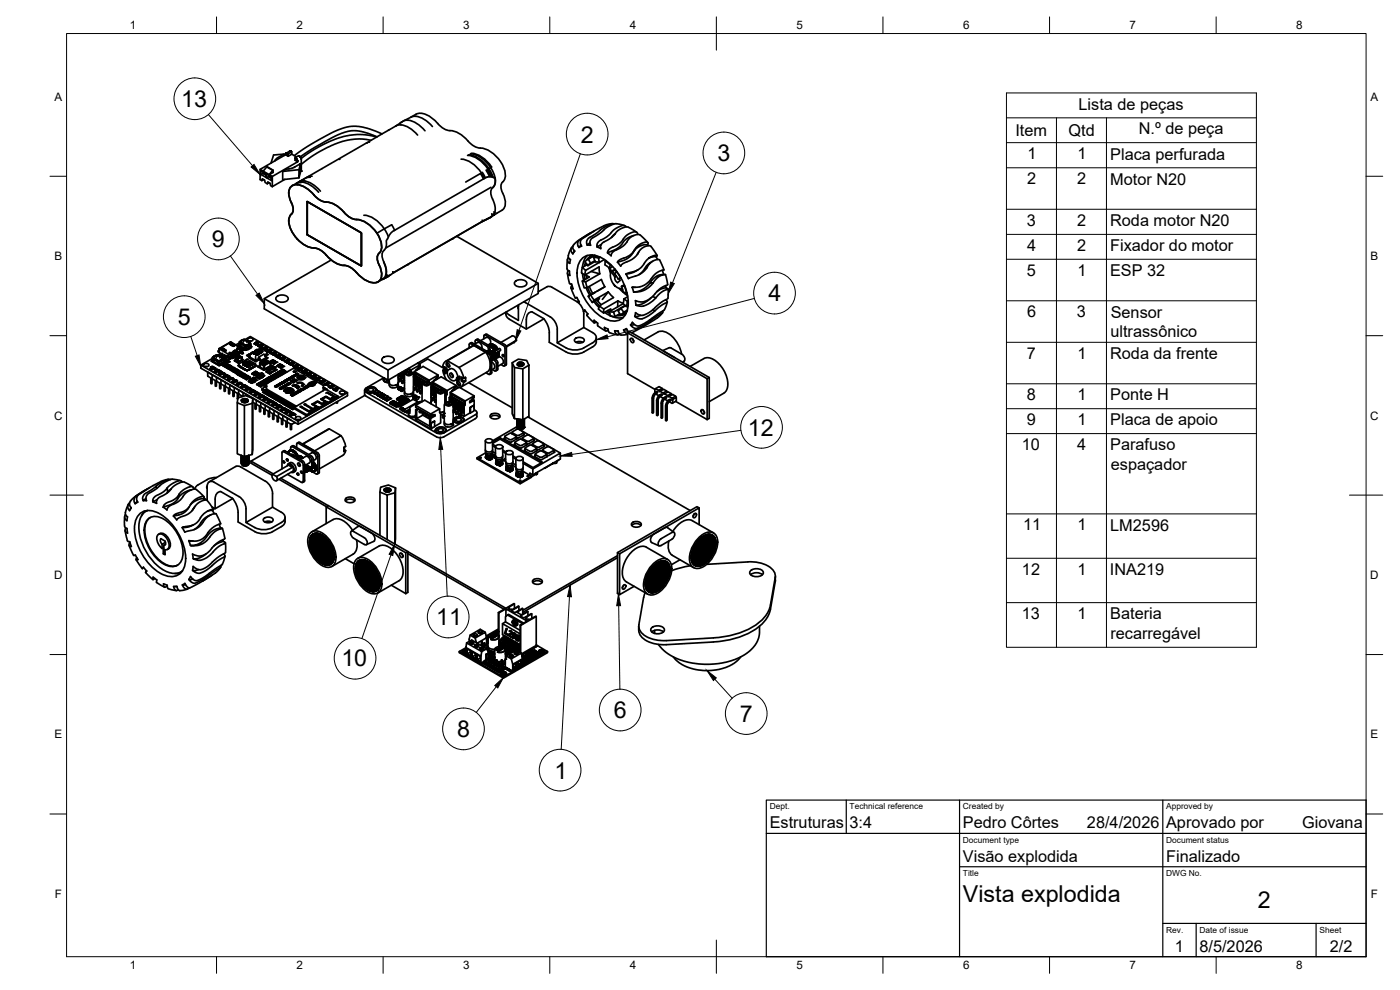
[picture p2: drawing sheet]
<svg xmlns="http://www.w3.org/2000/svg" width="420mm" height="297mm" viewBox="0 0 420 297" stroke-linecap="round" stroke-linejoin="round" font-family="sans-serif">
<defs><g id="words">
<g font-size="7">
<text x="54.4" y="32.1">13</text>
<text x="174.3" y="42.8">2</text>
<text x="215.3" y="48.4">3</text>
<text x="63.6" y="74.2">9</text>
<text x="230.6" y="90.5">4</text>
<text x="53.3" y="97.5">5</text>
<text x="224.5" y="130.8">12</text>
<text x="130.9" y="187.6">11</text>
<text x="102.4" y="200">10</text>
<text x="184.2" y="215.5">6</text>
<text x="137.2" y="221.2">8</text>
<text x="222" y="216.6">7</text>
<text x="166.4" y="233.6">1</text>
<text x="289" y="270.6">Vista explodida</text>
<text x="377.5" y="272.3">2</text>
</g>
<g font-size="4.9">
<text x="323.7" y="32.9">Lista de peças</text>
<text x="304.7" y="40.8">Item</text>
<text x="320.7" y="40.7">Qtd</text>
<text x="341.8" y="40.4">N.º de peça</text>
<text x="308.4" y="47.7">1</text>
<text x="323.4" y="47.7">1</text>
<text x="333.2" y="47.9">Placa perfurada</text>
<text x="308.3" y="55.3">2</text>
<text x="323.3" y="55.3">2</text>
<text x="333.2" y="55.4">Motor N20</text>
<text x="308.2" y="67.7">3</text>
<text x="323.3" y="67.7">2</text>
<text x="333.2" y="67.8">Roda motor N20</text>
<text x="308.3" y="75.2">4</text>
<text x="323.3" y="75.2">2</text>
<text x="333.2" y="75.3">Fixador do motor</text>
<text x="308.2" y="82.7">5</text>
<text x="323.4" y="82.7">1</text>
<text x="333.2" y="82.9">ESP 32</text>
<text x="308.2" y="95.2">6</text>
<text x="323.2" y="95.2">3</text>
<text x="333.3" y="95.3">Sensor</text>
<text x="333.2" y="101.1">ultrassônico</text>
<text x="308.2" y="107.6">7</text>
<text x="323.4" y="107.6">1</text>
<text x="333.2" y="107.8">Roda da frente</text>
<text x="308.2" y="120.1">8</text>
<text x="323.4" y="120.1">1</text>
<text x="333.2" y="120.1">Ponte H</text>
<text x="308.2" y="127.5">9</text>
<text x="323.4" y="127.5">1</text>
<text x="333.2" y="127.6">Placa de apoio</text>
<text x="306.7" y="135">10</text>
<text x="323.3" y="135">4</text>
<text x="333.2" y="135.2">Parafuso</text>
<text x="333.4" y="141">espaçador</text>
<text x="307" y="159.1">11</text>
<text x="323.4" y="159.1">1</text>
<text x="333.2" y="159.2">LM2596</text>
<text x="306.7" y="172.4">12</text>
<text x="323.4" y="172.4">1</text>
<text x="333.1" y="172.5">INA219</text>
<text x="306.7" y="185.7">13</text>
<text x="323.4" y="185.7">1</text>
<text x="333.2" y="185.8">Bateria</text>
<text x="333.2" y="191.7">recarregável</text>
<text x="231" y="248.5">Estruturas</text>
<text x="255" y="248.5">3:4</text>
<text x="289" y="248.5">Pedro Côrtes</text>
<text x="326.2" y="248.5">28/4/2026</text>
<text x="350" y="248.5">Aprovado por</text>
<text x="390.8" y="248.5">Giovana</text>
<text x="289" y="258.6">Visão explodida</text>
<text x="350" y="258.6">Finalizado</text>
<text x="352.6" y="285.7">1</text>
<text x="360" y="285.5">8/5/2026</text>
<text x="399.1" y="285.7">2/2</text>
</g>
<g font-size="3.5">
<text x="39" y="8.8">1</text>
<text x="89" y="8.8">2</text>
<text x="139" y="8.8">3</text>
<text x="189" y="8.8">4</text>
<text x="239" y="8.8">5</text>
<text x="289" y="8.8">6</text>
<text x="339" y="8.8">7</text>
<text x="389" y="8.8">8</text>
<text x="16.3" y="30.2">A</text>
<text x="411.3" y="30.2">A</text>
<text x="16.3" y="78">B</text>
<text x="411.3" y="78">B</text>
<text x="16.2" y="125.9">C</text>
<text x="411.2" y="125.9">C</text>
<text x="16.2" y="173.7">D</text>
<text x="411.2" y="173.7">D</text>
<text x="16.3" y="221.6">E</text>
<text x="411.3" y="221.6">E</text>
<text x="16.4" y="269.4">F</text>
<text x="411.4" y="269.4">F</text>
<text x="39" y="290.8">1</text>
<text x="89" y="290.8">2</text>
<text x="139" y="290.8">3</text>
<text x="189" y="290.8">4</text>
<text x="239" y="290.8">5</text>
<text x="289" y="290.8">6</text>
<text x="339" y="290.8">7</text>
<text x="389" y="290.8">8</text>
</g>
<g font-size="2.5">
<text x="231" y="242.9">Dept.</text>
<text x="255" y="242.9">Technical reference</text>
<text x="289" y="242.9">Created by</text>
<text x="350" y="242.9">Approved by</text>
<text x="289" y="252.8">Document type</text>
<text x="350" y="252.8">Document status</text>
<text x="289" y="262.9">Title</text>
<text x="350" y="262.9">DWG No.</text>
<text x="350" y="279.9">Rev.</text>
<text x="360" y="279.9">Date of issue</text>
<text x="396" y="279.9">Sheet</text>
</g>
</g></defs>
<!-- layer: Visible -->
<g fill="none" stroke="#000" stroke-width=".51">
<path d="M116.6 39.1l-24.4 14.1M116.6 39.1h.1M116.6 39.1l2.3-1.4 1-.2a6.8 6.8 0 0 1 5.4 3M118.8 37.8l2.6-1.6a5.2 5.2 0 0 1 5 1.8l1.1 1.3M120.5 36.6h.1M120.5 36.6l-.5 .4M120.6 36.6h-.1M123.3 35.2a4.7 4.7 0 0 1 6.6 .4l.7 .7a6.7 6.7 0 0 0 5.8 3.1l2 1.1 2 1.8M123.4 35.1l-2.3 1.2M123.4 35.1a5 5 0 0 1 5.2 1.7l1.2 1.2M78.1 50.8l.9 .6M78.3 51.2l1.5 .9v1.1l-1.5-.9z"/>
<path d="M78.6 54.2l.1-.5 .7 .3 .2 .7 .6 .4M79 51.6v.4l-.7 .3M79.1 51.7v.3M79.1 53.9l-.5 .3M79.8 52.4l-.8-.4 .8 .5M80 52.2l1.5 .9v1.1l-1.5-.9zM80.1 50.1l1.8 1M80.2 55.1l.2-.5 .6 .4 .2 .7 .5 .3M80.6 52.6v.4l-.6 .3M80.7 52.6v.3M80.8 54.8l-.6 .3M81.5 53.3l-.9-.3 .9 .5"/>
<path d="M81.7 52.9v3.1M81.9 51.1l-1.1 1.3-1.8-1M82 51.1l-1.8-1.1-1.2 1.4M85.2 46.7v-.5l-3.1 .3-.8 2.5M85.2 46.2l-2.1 1.3-.6 .8M85.5 53.8l-3.8 2.2M85.7 46.4l-7.6 4.4v3.1l.5 .3M85.7 46.3h.1M85.7 46.3v.1M85.7 46.4l.8 .5M85.7 46.2h.1M85.7 46.2v.1"/>
<path d="M85.7 46.1h.1M85.7 46.1v.1M85.8 46.1h.1M85.8 46.1h-.1M85.8 46h.1M85.9 46h.1M86 46h.1M86.1 46h.1M86.2 46h.1M86.3 46h.1M86.3 46.1l.2 .8M86.5 46.9l1.1-.6 1.4 .8"/>
<path d="M86.9 45.4l-1.1 .6M86.9 45.4h.1M87.1 45.3h.1M87.1 45.3l-.1 .1M87.2 45.3h.1M87.2 45.3v.1M87.2 45.4h.1M87.3 45.4h.1M87.4 45.4h.1M87.4 45.5h.2l-1.1 .7M87.6 45.5v.8M88.4 50.2l-2.4 .5-1.2 .7v2.5l4.9-.5"/>
<path d="M88.4 50.1h.1M88.7 47.4l-.2-.1v.8l.8 .4-7.6 4.4-.9-.5 1.2-.7-.1-.6M88.7 47.4h.1M88.7 47.4v.1M88.8 47.5h.1M88.8 47.5l.1 .1M88.9 47.6h.1M88.9 47.6l.1 .2M88.9 55l.8-.3a5.7 5.7 0 0 1 5.3 2.4l.6 .6M89 47.8h.1M89.1 47.8h.1M89.1 47.9h.1"/>
<path d="M89.2 47.9h.1M89.2 48h.1M89.2 48l.1 .1M89.3 48.1h.1M89.3 48.2h.1M89.3 48.2v.1M89.3 48.4v.1M89.3 48.3h.1M89.7 50.9l-4.9 .5M89.8 46.8l-1.3 .5M89.8 46.8h.1M89.8 46.8l.1 .1"/>
<path d="M89.9 46.9h.1M90 47h.1M90.1 47v.1M90.1 47.1h.1M90.1 47.1l.1 .1M90.2 47.2h.1M90.2 47.2v.1M90.2 49.1l-.5 1.8v2.5l.5-1.9v-2.4l-1.8 1.1M90.2 47.3h.1M90.3 47.3h.1M90.3 51.4h.1M90.3 47.3v.1"/>
<path d="M90.3 51.4h-.1M90.3 47.4h.1M90.3 47.4l.1 .1M90.3 51.3v.1M90.3 54.8l-1 .1-1.6 .8M90.4 51.3h.1M90.4 47.5h.1M90.4 47.5v.1M90.4 47.6v3.6M90.4 51.2h.1M90.4 47.6h.1M91.2 54.3l-1 .1-1.1 .5"/>
<path d="M91.2 54.3a8.1 8.1 0 0 1 5 3.1M91.4 54.1l-1 .1-.8 .4M92.2 53.2l-.5 .3M92.8 52.9h.1M93.1 53.2l-1.3 .2-1.9 1M93.7 52.9l-1.5 .3M94.2 58.5a6.6 6.6 0 0 0-6.2-3 3.1 3.1 0 0 0-1 4.3l.5 1a2.91 2.91 0 0 1-.5 4.1 7.4 7.4 0 0 0 2.8 7.4 7.8 7.8 0 0 0 5.4 2.3l1.7 .9a11.5 11.5 0 0 0 5.7 4.1 5.9 5.9 0 0 1 5.1 2.9 6 6 0 0 0 5.4 2.2 2.7 2.7 0 0 0 1.3-3.5l-1-2.5a2.46 2.46 0 0 1 .7-3.1 5.5 5.5 0 0 0-1-5.6 8.7 8.7 0 0 0-7.2-4.3l-1.6-1a11.5 11.5 0 0 0-5.8-4 5.3 5.3 0 0 1-4.3-2.2M96.6 50.6h.1M111.3 42.1l-4-.4a30.1 30.1 0 0 0-16.4 7.2l-.5 .4M113 41.1l-2.7-.6-2.6-.1a31.1 31.1 0 0 0-16.5 6.5l-.8 .6M113.2 41l-2.7-1-2.8-.7-1.8-.1-1.5 .2-2.8 1-2.3 1.1-5.7 3.3-3.5 2.3M114.7 40.2l-3.9-1.5-3-.7-2.3-.1-2.1 .4a64 64 0 0 0-15.1 8.4"/>
<path d="M138.4 47.8a8.2 8.2 0 0 1 6.1 4.1M140.3 46.6a9.3 9.3 0 0 1 6.7 5.1l.7 1.4M140.4 42.3a5.3 5.3 0 0 0 4.4 2.2 9.4 9.4 0 0 1 6.8 8.6l-.4 1.1a2.7 2.7 0 0 0-.3 3.8l.4 .8a3.5 3.5 0 0 1-2.2 5.2l-1 .6M140.6 46.5a9.4 9.4 0 0 1 6.7 5.2l.7 1.5M141.1 46.2a8.2 8.2 0 0 1 6.2 4.1l-.3 .1M141.4 46a8.2 8.2 0 0 1 6.1 4.1M144.2 52.1l-4.4 2.5M144.8 51.7l.9 1.6M145.4 53.5l-.9-1.6-.3 .2 .9 1.6M145.9 51.1l1.1 1.9M146.2 50.9l1.1 2.1M147.3 56.2l-31.6 18.3"/>
<path d="M147.5 50.1l-.2 .2 .9 1.8 .5 1.9a2.6 2.6 0 0 1-.8 2.3M147.8 59.8l.8 2.3-.1 1.7M147.8 59.7a2.58 2.58 0 0 1 .2-3.6l.5-.8 .1-.9a.79 .79 0 0 0-.5-1.1l-1.3-.3-1.1 .3-27.3 15.8-.9-1.7-2.2 1.3a8.5 8.5 0 0 0-6.1-4.1M92.2 60.5l16.3 9.4v9.9l-16.3-9.4zM99.4 78l-20.1 11.6M113.1 70l2.2-1.3 1.3 2.4M115.1 78.6l.6 1.5 .2 1.6-.4 1.4-.9 .8M115.2 78.6l.7 2.2-.1 1.8 .6 .1M118.4 69.1l-1.2 1-1.3 2.1 .1 1.3-.5 1.3a2.61 2.61 0 0 0-.3 3.8M137.1 70.9l24.4 14.1v3.1l-45.1 26M145.1 66.3l-26.9 15.5 26.6-15.4M147 65.3l-2.5 1.3"/>
<path d="M147.2 65.3l-2.3 1M147.6 64.2h.1M147.6 64.9l-.4 .4M147.6 64.2l.4 .2-.8 .8-2.1 1.1-.4-.2M148.2 63.6l.3 .1M148.3 64.5l-1.1 .7M148.4 64h-.1M148.5 63.8l-.5 .6M170.3 77.8l-.1 2.8 .4 .6M171.6 74.3a3.6 3.6 0 0 0-1 3l.1 .2a1.08 1.08 0 0 1 .3 1.5l-.3-.2a1.1 1.1 0 0 1-.1-1.6M172 73.9a1.35 1.35 0 0 0-.3 1.9l.2 .3M172.4 75.3l-.5 .8"/>
<path d="M174.3 73.5l-.6 .7M174.3 73.5l.2 .3M174.6 73.9l-.9 .3M174.8 77.5a4.9 4.9 0 0 1 6.1 0 16.6 16.6 0 0 1 7.6 14.5 4.4 4.4 0 0 1-6.6 3.8 16.3 16.3 0 0 1-8.7-15 5.3 5.3 0 0 1 1.6-3.3zM175.7 78.8l-.3 1M176 79.2l-.1 .3M176.2 79.4l-1.4 .8 .9 .9M176.3 73.5l1 .1M176.3 76.6l-1.1 1.8-.4 1.8M177 72.9l-.8 .6M177.1 70a14.2 14.2 0 0 0-5.1 3.7l-.1 .9 .6 .7-.6 .8M177.3 79l-.9 .7"/>
<path d="M177.4 76.8l.2 .3M177.7 76.6l-1 1M177.8 76.5l-.8 .4-.9 1.1M178.2 77.2l1.4 .2M178.3 69.3l-2.4 1.4a4.3 4.3 0 0 0-2.5 2.1v.7l.3 .7M178.5 78.2l-1.3 .8-.7-1.3 2-1.1-2.2 1.3-.7 .6 .8 1.2 2.2-1.2M179 76.8l-.8 .5 .4 1.3 1.3 .1M179.9 78.7l-4.2 2.4M180.1 77.2l-.5 .2 .3 1.3 1.5-.8M181.6 78.3l1.6 1.2M181.9 78.2l-.3 .1v1.2l1.3 1M183.3 79.4l-.4 1.1"/>
<path d="M183.8 67.1l-2.4 .6-2.6 1.3-3 2a1.9 1.9 0 0 0-1.6 2.3l.1 .2M183.8 80l-.9 .5M184.3 67.2a6.8 6.8 0 0 0-4.1 1.8l-1.4 1.1a5.5 5.5 0 0 0-2.7 2.1l.1 1.3M184.7 70.1l-1.2 1.2M187.5 67.7a5.4 5.4 0 0 0-6.2 1.2l-1.5 1.3a5.5 5.5 0 0 0-2.6 1.9l-.2 .7 .2 .8M188 68.1a1.69 1.69 0 0 0-2.4 0 8.5 8.5 0 0 0-3 2.6l-.8 .6a4.4 4.4 0 0 0-2.5 1.8l-.1 1 1.2-.7M190.1 75.6a4.4 4.4 0 0 1 4.2-2.1l.1-.2a.53 .53 0 0 0-.1-.7 .53 .53 0 0 0-.7 .1 5.7 5.7 0 0 0-3.7 3.1 9.2 9.2 0 0 1-3.9 2.1l-.7 .8M190.2 70.7a6 6 0 0 0-4 3.1l-1.6 1.1-2.3 1M190.4 75.1l-.5 .8a6.6 6.6 0 0 1-4.6 2.8M191.1 69.7l-1.2-.8a3.3 3.3 0 0 0-4.3 .2l-.9 .9a12 12 0 0 1-4 3l-.4 .9v.7l-1.1-.5M191.4 70.3a.91 .91 0 0 0-.5-.8 .91 .91 0 0 0-1 .2 6.2 6.2 0 0 0-3.5 3l-1.7 1.1a2.53 2.53 0 0 0-2.4 2.1M191.7 75.6l-.4 .7"/>
<path d="M194.3 73.5l.3 .2M194.4 72.8l-1.9-2-.8-.5-1.8 .5-1.5 1.3a7.7 7.7 0 0 1-4.2 3.3l-.7 .7-.1 .7-1.1-.9M194.8 77.4l1.1-.3 1-.1 .3-.3a4.1 4.1 0 0 0-4.1 2.8 8.4 8.4 0 0 1-4.8 2.5l-.4 .2M195.9 78.4l-1.5 1-1 1.3 .8-.4 .6-1 .8-.8 1.2-.5 .8-.1 .4 .1 .7 1.5 .6 1.5h-.3a6.4 6.4 0 0 0-4.2 3.5 6.1 6.1 0 0 1-4.9 1.7M196.9 77l.4 .9M197.2 76.7l-1.8-2.8-.5-.2-1.6 .4-1.5 1.3a7.3 7.3 0 0 1-4.7 3.6l-.8 .8-1-1.1M83 89.1a2.45 2.45 0 0 1 3.5 .3 1.94 1.94 0 0 1-2.8 1.1 .95 .95 0 0 1-.7-1.4zM114.6 83.9l-1.1 .7M114.6 83.9h.1M115 83.7h.1M115.2 83.6h.1M115.8 83.3l-.5 .3"/>
<path d="M115.9 83.2l.5-.5-1.7 1.1M115.9 83.2l-.4 .2 .2-.1M116.5 82.9h.1M117.2 82.5l-1.2 .7M117.9 81.6h.1M117.9 81.6l.3 .2-1.4 .9-.9-.2M151.8 94.3l.2 .6 .5 .6 5.4 3.2 5.3-3M151.8 93.7v.6M154.6 84.5a2.45 2.45 0 0 1 3.5 .3 1.94 1.94 0 0 1-2.8 1.1 .95 .95 0 0 1-.7-1.4zM155.6 91.9l-.2 .2 .2 .6M155.6 91.5v4.6l-2.7-1.5-.9-1M157.2 90.6l7.9 4.5 1 .8 .7 1 .4 1.2v4.8"/>
<path d="M157.9 95.8v2.9M158 95.8a1.93 1.93 0 0 1 1.7-2.2l3.5 2 1.1 1.7 .6 2.5M161.5 85l-45.1 26v3.1l-37.1-21.4v-3.1l37.1 21.4M161.5 87.6l2.7-1.6h1l8.4 4.8 .8 1 .7 1.7 .1 4.8 2.6 1.5M164.8 99.8v2.9l5.1 2.9M170.3 82l.7 3.2a.95 .95 0 0 1 .9 1.1l.1 .3h-.2a.52 .52 0 0 1-.5-.4 .52 .52 0 0 1 .4-.6M170.6 81.2a.79 .79 0 0 0 .2 1.3l.2 .1M170.6 81.2l.3 .1 .1 1.3M171.4 86.4l1.2 3 .5-.2 .8 1.4-.4 .2M173.6 90.2l-.2 .5M174.5 81.9l1.1 .6M174.8 84.3l.5 2h.9"/>
<path d="M174.8 80.2l-.3 1.7M174.8 82l.4 2.1M175.1 93.4l.1 .1M175.2 98.3l-8 4.6 2.7 1.5M175.3 82.4l.3 1.4M175.6 93.2l-.4 .3 .2-.5 1 1.2M175.7 84.6l.5 1.7M175.8 81.1l-.2 1.4M175.9 86.3l1.1 2.3M175.9 82.3l.2 1.3M175.9 82.6l1 .5-2.1 1.2 .9 .3M176.3 86.2l1.1 2.2"/>
<path d="M176.4 94.2l-.3 .4 2.2 2.3M176.4 94.2l-.3 .4M176.5 88.9l1.3 1.8M176.8 86l1.1 2.1 .7-.4-2.1 1.2 .7-.4M177.3 88.5l1 1.5M177.4 81.5l2.6 .7M177.9 99.8a1.62 1.62 0 0 1 1.1 1.5 1.62 1.62 0 0 1-1.1 1.6M178.2 90.5l1.5 1.7M178.3 90.1l-.5 .6 2.1-1.2-.5 .8M178.3 96.1l.3 .2a1.12 1.12 0 0 1 .7 1.3l2.5 1.7M178.3 96.1v.3a.35 .35 0 0 0 .1 .5 .35 .35 0 0 0 .5-.3M178.6 90.2l1.3 1.5"/>
<path d="M179.1 89.9l1.3 1.5M179.8 80.1l-4.2 2.4M179.8 80.1l.2 2M179.9 91.7l1.3 1M179.9 91.7l-.3 1 1.6 1.2M180 82.2l-4.3 2.4M180.5 83.9l-4.3 2.4M180.5 83.9l1 2.1M181.2 92.7l-.1 1.2 2.2-1.2 .1 .5M181.4 98.2l1.1 .5-.2 .5a.54 .54 0 0 1-.6 0 .54 .54 0 0 1-.2-.6zM181.4 93.7l1.7 1M181.5 86l-2.3 1.4"/>
<path d="M181.5 86l-4.3 2.5M181.9 93.4l1.1 .7M182.5 93.1l.4 .4 1.2 .1M182.5 99.1l.3 .7 2.6 .7M182.5 87.6l-4.2 2.5M182.5 87.6l-1.7 2.2M182.5 87.6l1.6 1.7-4.2 2.4M183.1 80.4l.4 1.1M183.2 94.8l1.4 .2M183.3 94.8l2 .6 1.7-.1M183.3 81.8l-.5-1.4 .4 1.6M183.5 81.5l1 1.6"/>
<path d="M183.5 81.5a3.9 3.9 0 0 0 2.8 5.1l.4-.1M183.8 81.3l1.1 1.5M183.9 81.3l-.4 .2M184.1 93.6l.5 1.4M184.2 85.3l.3 .5M184.5 85.7v.1M184.5 83.1l.2 .9 .6 .8 .8-.6-.3-.7M184.6 80.8l-.8 .5M184.6 85.8h-.1M184.6 80.9h.1M184.7 80.9h-.1M184.9 81.2l-1.1 .1"/>
<path d="M185 82.9l-.5 .2M185 81.5l1.2 1.8M185 81.5l-.5 .7 1 1.5M185.1 81.5h-.1M185.2 99.3h.3M185.4 92.1v-1.8l-4.2 2.4M185.4 90.3l1.7 .7M185.5 99.3l-1-.1 .1 .4a.87 .87 0 0 0 1.3 .7M185.5 99.3l.2 .6a1.21 1.21 0 0 0 1.7 .6l.9-.2M185.6 94.4h.6M185.6 94.4h.1M185.9 86.5l2.4 2.2"/>
<path d="M186 94.2l-1.4 .8M186.3 83.3l-.8 .4M186.3 92.5l-.8 .7 .7 1.3M186.4 86.6l.5 .4M186.5 85.9l.5 1.7 1.2 .2M186.9 94.1l.2 .2M187 91.1l1 .9 .5-.3M187.2 99l.8-.4 .7 1M187.2 93.7l-1 .8M187.2 89.7l-.2 1.4-4.1 2.4 .3 1.3M187.3 85.4l-.8 .5M187.4 85.9l.6 2"/>
<path d="M187.5 85.8l-1 .1M187.6 91.6l-3.5 2M187.7 91.7l-1.4 .8 .9 1.2 1.1-.7M187.7 87.8l.6 .5M187.8 94.1l-1.4 .3M187.9 94l-1.3 .6-1.5 .1M188.1 98.8l-.9 .2 .5 .8 .6 .4M188.2 93.4l-2 1.1M188.2 90.3l-.2 1.7M188.3 99.9l.7-.4 23.9 13.8v12.2l-.7 .4v-12.3zM188.3 99.9v12.2l8.2 4.7M188.4 89l-1.2 .7 1 .6 .3-.1"/>
<path d="M189.7 86.2h.3zM189.7 86.2l.5 1.4M189.8 96.7l-.6 .8M190 86.2h.7M190.4 97.4l-1.1 .1M191.5 80.9l-1.4 .8-2.2 .5M192.3 94.6l-1.8 .3M193.4 80.7l-1.6 1.7M194.2 80.3a10.4 10.4 0 0 1-5.4 3.2l-.2 .1-.7-1.4M195.1 84.9a6.6 6.6 0 0 1-4.9 2.7M195.2 96.3l-1.6 1a5.1 5.1 0 0 1-3.1 1.2l-1.2-1M195.4 89.4a6.4 6.4 0 0 1-4.6 2.1"/>
<path d="M196 84.9a6.6 6.6 0 0 1-5.8 2.7M196.5 93.3l-1.2 .9a4.1 4.1 0 0 1-3.8 1.3l-1-.6M196.8 89.4a5.8 5.8 0 0 1-5.1 2.4l-.9-.3M197.1 87.5l1.1-.7 1.2-.4 .4-.1 .7 .4-2 1-1.7 1.7-1-.4M198.8 81.1l.4 1.3M198.9 93.8l-1.9 1.8-7.4 4.2M198.9 93.3l-.1 .6-3.6 2.4-.3-.3M199.6 82.4l-1.4 .1-1 .3-1.1 .8-1 1.3h.9l.8-1.1 .9-.8 .9-.4 1.1-.2a4.6 4.6 0 0 1 .6 3.1l-.2 .1a9.2 9.2 0 0 0-4.5 3.6 4.2 4.2 0 0 1-4.9 1l.1 1.3M199.8 89.9l.1 .1a.53 .53 0 0 1 .3 .7 .53 .53 0 0 1-.7 .3l-1.5 1-1.5 1.3-.5-.4M199.8 85.7v.6M200.3 90.6l-.2 .6a2.97 2.97 0 0 1-2.2 2.7l-3.6 2.6a4.1 4.1 0 0 1-3.4 1.2l-1.1-1M200.5 86.7l-.1 2.9-3.1 2.1a7.7 7.7 0 0 1-5 2.9l-1.6-.8-.2 1.1"/>
<path d="M60.3 109.5v1l29.2 16.8 14.8-8.6v-.9M61.1 109.3a.86 .86 0 0 1 .9-.3 .86 .86 0 0 1 .7 .7 .86 .86 0 0 1-.9 .4 .86 .86 0 0 1-.7-.8zM61.6 110h.6M62.3 111.7l.1 1.2 1.3 .6M62.4 111.7l1.1 .6M63.2 110.1h.4M63.2 110.5l.3 .1M63.2 110.5l-.2 .2M63.3 110.5l.1-.2 .2 .2M63.3 113.4l.1 1.7 .2-.1v-1.5M63.3 110.5l-.4 .3 .6 .3v-.5l.2-.1 .2 .2M63.4 108.3l2.3 1.4 .5-.3"/>
<path d="M63.5 110.3h.1M63.6 110.5l.4 .3-.5 .3M63.7 112.4v1.3M63.7 110v.2M63.7 113.7l1.1 .6M63.7 112.4l1.1 .7M63.7 108v.3l2.1 1.2 .5-.3M63.7 107.6l-3.4 1.9 29.2 16.9M63.7 108.1l-.3 .2 2.3 1.4 .5-.3M63.7 108.3l2 1.3 .4-.3M63.7 107.3v.5M63.7 107.8h.2"/>
<path d="M63.7 107.8h.1M63.8 107.2l.1 .1M63.8 107.2h.1M63.9 107.3l1.7 1 .1 .9-.4-.3v-.4l-1.2-.6v.3l-.4-.2v-.2l.2 .1zM63.9 110.1l-.4 .2 .4-.2-.2 .1-.1-.3-.4 .2h.4l-.1 .2M63.9 107.3l1.7 1 .1 .9M64.1 106.9l.5-.2zM64.1 110.5v.1M64.1 106.9h.1M64.1 110.5h.1M64.2 107h.1M64.2 106.9v.1"/>
<path d="M64.2 107.9l-.1 .3M64.2 110.4l.2 .1M64.2 110.3l-.3 .2-.3-.1 .3 .1 .3-.2h-.6M64.5 110.5l-.2 .2-.3-.2M64.6 111.3l.2-.3 .2 .3M64.6 114.2l.1 1.7 .3-.1v-1.5M64.6 111.2l-.4 .3 .6 .3v-.4l.2-.1M64.7 106.7h.1M64.7 106.7l.1 .1M64.7 106.6v.1M64.8 111.4l-.2-.1-.3 .2M64.8 114.3h.2"/>
<path d="M64.9 111v.1M64.9 107.4v-.4l.4-.1 .6 .1 .1 .4M64.9 111.1l.4-.1zM64.9 111l.3-.1zM65 111.2l.3 .3-.5 .3M65 113.2v1.2M65 114.4l1.1 .6M65 111.3l.3 .2M65 106.5l.2 .1M65 113.2l1.1 .6M65.2 110.9l-.3 .1M65.2 110.9h.1"/>
<path d="M65.2 111.1l.6 .1-.4 .2zM65.3 111.2h.3zM65.3 111.2h.1M65.3 111l-.2-.1-.2 .2M65.4 106.6l.2-.1 .8 .4M65.5 105.2l.1 .4zM65.5 111.5h.4M65.6 108.3v.1M65.6 105.6l.2 .2M65.6 111.2h-.3M65.6 108.8v.1M65.7 111.4h.1"/>
<path d="M65.7 108.3h.1M65.7 111.3l.3 .1M65.7 104.6h.1M65.8 104.7l.1 .2M65.8 105.2v.2l-.2-.1M65.8 111.2l-.4 .2-.2-.2M65.8 105.7v.1M65.8 104.6h.1M65.8 105.8l.9 .5M65.8 105.2h-.3M65.8 106.8l.5 .3M65.8 108.5v1"/>
<path d="M65.8 109h-.1M65.8 104.6v.1M65.9 104.6l.1 .2M65.9 108.4h.1M65.9 112.1l.2 .1M65.9 112l-.3 .2M65.9 112l-.3 .3 .5 .3 .2-.7-.3-.1-.1 .3M65.9 114.9l.1 1.8 .3-.1v-1.5M66 104.8h.1M66 104.8l-.2 .4M66 104.8l2.6 1.5M66.1 108.2h.2"/>
<path d="M66.1 111.4h-.5M66.1 115.1h.2M66.1 108.1h.1M66.1 108.2l-.5 .2M66.2 106.1h.1M66.3 108.2l-.7 .2M66.3 109.1l.1 .1M66.3 106.1l-.6 .3M66.3 112l.3 .3-.5 .3M66.3 108.5v-.4l.8-.4v1l-.3 .2M66.3 108.2l.2-.4 .6-.1-1.9-1.1-.2-.1-1.2 .7 1.8 1.1 .3 .1 .2-.3 .2 .1M66.3 108.2l.4-.3v.4l-.4 .2z"/>
<path d="M66.3 113.9v1.2M66.3 115.1l.1 .1M66.3 112l.3 .2M66.4 115.2l1.2 .6M66.4 114l1 .6M66.4 106.9l.5 .5M66.4 109.2l.1 .2M66.4 104.8l.4 .1M66.4 106.8l-.8-.3 .8 .4M66.4 109.5h.1M66.5 104.7v.1M66.5 112h.6l-.4 .2z"/>
<path d="M66.6 112l.4-.1zM66.6 111.7h.1M66.6 111.8l-.3 .1 .3-.1v-.2l-.4 .3M66.7 106.3h.1M66.7 106.3l.1 .1M66.7 105h.1M66.7 105l.9 .3M66.8 107.4l.3 .3-.1-.1M66.8 106.9l.5 .2 .1-.1M66.8 106.6l-.4 .3M66.8 106.2v.7M66.8 107.8v.1"/>
<path d="M66.8 106.8v.1M66.8 106.2l-.1-.2v.3M66.8 111.9h.1M66.8 109l-.5 .2M66.8 108.9l.4 .2-.8 .4-.3-.2 .2-.1M66.9 109v.1M66.9 112.2l.3 .1M66.9 112.2l.5-.1-.4 .1 .2 .1zM66.9 109.1h.1M66.9 107.4l.5 .1M67 107.6l-1.8-1 1.8 1M67 107.6h-.1"/>
<path d="M67 112h-.4M67 107.5v.1M67.1 107.7l-.3 .2-.1-.1M67.1 112.1h.2M67.1 112.3v.1M67.1 104.7l-.3-.2-.3 .2M67.1 108.1v.3M67.1 108.5l.3 .2-.4 .3 .4-.3M67.1 112l-.4 .2-.2-.2M67.1 107.9l.2-.1a.38 .38 0 0 1 .6 .3 .38 .38 0 0 1-.5 .4l-.3-.1M67.1 104.9l.5 .4M67.1 108.2v.2"/>
<path d="M67.1 104.9l.7 .3M67.2 104.7v.2zM67.2 109.4l.6 .3zM67.2 109.6l-.3 .1 .8 .5 1-.6M67.2 109.4l-.2 .3M67.2 104.9l-.3 .2M67.2 109.1l-.8 .4-.2-.1M67.2 109.1h.1M67.2 108.2h-.1M67.2 104.7l.2 .3-.2-.1M67.2 108.7l-.3 .2M67.2 112.1h.1"/>
<path d="M67.2 115.7l.2 1.7 .2-.1v-1.4M67.3 112.2v.1M67.3 109.3l.5-.2 .5 .3-.5 .3zM67.3 112.1h.1M67.3 107.5l1.1 .6 1-.6M67.3 105.2h.1M67.4 106.8l.4 .3-.3 .3 .9 .6 .5-.3M67.4 112.2h.1M67.4 104.8v.2M67.4 108l-.3 .1 .5-.1a.29 .29 0 0 1-.1 .4 .29 .29 0 0 1-.3-.1M67.4 108l.3 .1M67.4 112.2h-.4"/>
<path d="M67.4 107.9v.1M67.4 112.1v.1M67.4 104.9l.5 .2-.3 .2M67.4 108.7h.1M67.4 106.8l-.1-.4-.1 .7M67.5 106.8l-.1 .3M67.5 112.6l.4-.1-.1-.1 .2 .1-.4 .1 .2 .1M67.6 112.8l-.3-.2-.1 .2 .2 .2M67.6 112.7l.4 .4-.6 .3M67.6 112.8l-.2 .2v.4l-.5-.3 .3-.4-.2 .3M67.6 112.8l.3 .2M67.7 108.7l1.1-.2-.6-.3 .1 .2-.6 .3 .1 .1"/>
<path d="M67.7 109.7v.5M67.7 112.7h.1M67.7 116l1 .6M67.7 106.7l.3 .2M67.8 112.4h.1M67.8 112.5v.1M67.8 112.4l.1 .1M67.8 110h.2l-.3 .2M67.8 109.1l.7 .2zM67.8 112.7h.1M67.8 106.7v.3l-.4-.2M67.8 109.7v.2"/>
<path d="M67.9 105.1v.1M67.9 106.7l.1 .1M67.9 109.9l.4-.2zM67.9 109.9h.1M67.9 106.8l-.1 .2 .2 .1M67.9 108.1l-.3 .3h-.5M68 106.9v.1M68 107v.1M68 107.1l.4 .2M68 112.5l-.4 .1M68.1 108.3l.2 .1M68.1 112.9l.4 .1v-.3l.2 .3-.3 .1z"/>
<path d="M68.1 110.3h-.1M68.2 110l.7 .2zM68.2 110v.3M68.2 112.9l.2 .1M68.2 113h.1M68.3 112.7l-.5 .1 .4-.2v.2h-.4M68.3 112.6h.1M68.3 109.9l.5-.2 .6 .2-.5 .3zM68.3 109.4v.3M68.3 112.8l.3 .1M68.3 112.8h.1M68.3 113.1h.1"/>
<path d="M68.4 112.9v.1M68.4 109.6v.1M68.5 109.3l.2 .3M68.5 112.8h.1M68.5 113.1h.1M68.5 109.4l.2 .2M68.6 113.6l.1-.2 .2 .2M68.6 116.5l.1 1.7 .2-.1v-1.5h-.1M68.6 113.5l-.4 .3 .5 .3v-.4l.3-.1M68.6 106.3l-.2 .9M68.7 107.5l.2 .2M68.7 112.9l-.6 .1"/>
<path d="M68.7 110.3v.5M68.7 109.6h.1M68.7 115.4l-1.1-.7 .1 1.3M68.7 113.7l-.4 .1M68.7 109.6l-1 .6-.8-.5M68.7 109.6l-.3 .2M68.8 108.5h-.3l-.7 .3M68.8 110.6h.2M68.8 109.7l.7 .2zM68.8 105.9l.3 .2M68.9 110.2v.3M68.9 110.5h.1"/>
<path d="M68.9 107.2v.2M68.9 107.2h.1M68.9 113.5l.4 .3-.6 .3M68.9 103.3l.4 .2M69 115.5v1.2l1.3 .7-.2 1.6-.2-.2v-1.6M69 113.6l.2 .2M69 103.3h.1M69 113.5l.7 .3 .3-.2M69 113.5l.6-.1h-.3v.2zM69 107.2v.3M69 115.5l1.1 .6M69.1 111h.1"/>
<path d="M69.1 102.7l-3.4 1.9M69.2 102.6h.1M69.2 102.6l-.1 .1M69.2 102.6l-3.4 2M69.2 107.4h.1M69.2 107.3l-.3 .1M69.2 113.4v.1M69.3 103.4h.1M69.3 103.5l.8 .4M69.3 105.9l-.7 .4M69.3 105.9l-.5-.1 .5 .3M69.3 102.6l2.9 1.7"/>
<path d="M69.3 113.4h.2M69.3 110.3l-.4 .2M69.3 110.3h.1M69.4 111h-.2M69.4 107.2l.6 .2-.2 .1zM69.4 107.2l.4 .1M69.4 109.9v.3M69.4 110.7l.6 .2zM69.4 110.9l-.3 .1 .8 .5 1.1-.6-1.1 .6-.8-.5M69.4 110.7v.3M69.4 110.3l-.5 .2M69.4 107.4h.1"/>
<path d="M69.4 103.6l.6 .3 .4-.2M69.4 106.5l-.4 .7M69.5 102.8l2.6 1.5-1.6 .9M69.5 110.6l.5-.3 .5 .3-.5 .3zM69.5 110l.3 .2-1.1 .6-.8-.5 .3-.1M69.5 109.9v.4M69.5 107.4l-.1 .1M69.5 113.5h.1M69.6 110.1h.1M69.6 113.4h-.2M69.6 107.3v.1M69.7 103.3v.1z"/>
<path d="M69.7 113.6h.1M69.7 103.4l-.3 .2M69.7 103.2l-.3-.1-.4 .2M69.7 113.6h-.3l.2 .2 .4-.1-.2-.2h-.2l.2 .2h-.3M69.7 107l.5 .3 .2-.1M69.7 107l-.1 .1M69.7 103.2l.2 .3-.2-.1M69.8 106.2l-.5 .2-.4 .8M69.8 107l.1-.1 .5 .3-.2 .1-.5-.3M69.8 106.9l.4 .1M69.8 110.2l-1.1 .6-.8-.5M69.8 110.2h.1"/>
<path d="M69.8 106.2h.1M69.8 107.5h.1M69.9 105.8l-.1 .4M69.9 106.2l-.6 .2M69.9 106.2l.1-.5-1.4 .8v.6l-.3 .1 .5 .3M69.9 114.3l.1-.2 .3 .2M69.9 114.3l-.3 .3 .5 .3v-.4l.2-.2M69.9 111v.4M69.9 103.4v.1M70 103.4l.4 .3M70 103.6l.3 .2M70 111.2h.2"/>
<path d="M70 110.3l.7 .3zM70 107.1v.1M70 107.4l-.2 .1-.5-.2 .1 .1M70 110.9v.3M70.1 114.5h-.5M70.1 111.2h.1M70.1 111.6l.8 .5M70.1 106.8l.5 .3 .2-.2M70.1 106.8l-.1 .1M70.1 105.4l-.8 .5M70.2 106.7l.6 .2-.2 .1zM70.2 106.7l.4 .1"/>
<path d="M70.2 107.3h.1M70.3 114.3l.3 .3-.5 .3M70.3 116.3l.1 1.2 1.2 .6M70.3 114.1h.4l-.3 .1zM70.3 114.3l.2 .2M70.3 114.2l.3-.2zM70.4 116.3l1 .6M70.4 105.8l-.1 .2M70.4 106.6l.3-.2 .5 .3-.2 .1-.5-.2 .5 .2 .2-.1M70.4 108.2l.1 .1M70.4 103.7h.1M70.4 111.3l.7 .2z"/>
<path d="M70.4 111.3l-.2 .3M70.4 106.9h.1M70.4 107.2h.1M70.5 105.2l-.2 .6M70.5 105.2h.1M70.5 114.3l.3 .2 .3-.2M70.5 111l-.4 .2M70.5 111h.1M70.5 106.5l.5 .1M70.5 111.2l.5-.3 .6 .3-.5 .3zM70.5 105.2l-.4 .2M70.5 110.6v.3"/>
<path d="M70.6 105.2h.1M70.6 105.2l-.2 .8-.3-.6M70.6 108.3l.6 .3M70.6 111l-.5 .2M70.6 108.3h-.2M70.6 114l-.3 .2M70.6 114h.1M70.6 108.2v.1M70.6 107v.1M70.6 108.1l-.1 .2M70.6 107.9v.2M70.7 108.1l-.1 .1"/>
<path d="M70.7 110.6v.4M70.7 110.7l.3 .2M70.7 107.8l-.1 .1M70.7 114.1h-.4M70.7 110.8h.2M70.8 114.2l.2 .1M70.8 107.4l-.1 .4 .7 .4M70.8 114.2l-.1 .2 .3-.1-.2-.2 .3 .2h-.4M70.8 106.6v.1M70.8 106.9h.1M70.9 106.3l.5 .3 .2-.1M70.9 106.3l-.1 .1"/>
<path d="M70.9 111.6v.5M71 106.3l.4 .1M71 107.4l.4 .2M71 107.4l.2-.1 .2 .3zM71 110.9l.7 .2zM71 111.9h.2M71.1 111.5v.3M71.1 105.4l.4 .1M71.1 106.2l-.1 .1M71.1 106.2l.5 .3-.2 .1-.5-.3M71.1 111.8h.1M71.1 104.6l.3 .1"/>
<path d="M71.2 104.5l.4 .1M71.2 104.6l.4 .1M71.2 107.4l.1 .1M71.2 107.4h.1M71.2 115.1l.2 .1M71.2 115.1l-.3 .2M71.2 105.5l-.5 .1 .4-.2 .4 .1M71.2 107.3l.2-.1 .3 .2zM71.2 115.1l.2-.2 .2 .2M71.2 118l.2 1.7M71.2 115l-.3 .4 .5 .3v-.5l.2-.1 .3 .2M71.2 112.4l.8 .4"/>
<path d="M71.2 106.2h.1M71.2 106.4v.1M71.2 106.7h.1M71.2 106.2h.4M71.2 111.9l-.3 .2M71.3 112.4h.1M71.3 111.9h.1M71.3 108.7v.1M71.3 108.7l.1 .1M71.3 108.5v.1M71.4 108.2v.4M71.4 108.2l-.1 .3"/>
<path d="M71.4 106.3h.2M71.4 106.2v.1M71.4 119.4l2.3-.7 2.2 .9-.2 1.4-2.4 .7-2.1-.9zM71.4 107.7v.9M71.4 107.3h-.2M71.4 107.3h.1M71.4 105.9v.1M71.4 106.6h.1M71.4 108.8h.1M71.4 107.2l.4 .1M71.5 108.6h.1M71.5 107.3l.2 .1"/>
<path d="M71.5 109.7l.4 .2M71.5 103.9l.6 .3M71.5 112.3h-.2M71.5 106l-.3-.1-1.8 1-.2 .5M71.5 105.5h.1M71.5 103.7l2.4 1.3 .4-.3M71.5 112.2v.1M71.5 111.6l-.4 .2M71.5 111.6h.1M71.6 107.3v.1M71.6 109.7l.3 .2M71.6 114.9l.4-.1-.1 .2h-.3"/>
<path d="M71.6 111.2v.3M71.6 114.9h.1M71.6 111.6l-.5 .2M71.6 106.9l.7 .3M71.6 115l.3 .4-.5 .3M71.6 118.1v1.2M71.6 105.6l.1 .4M71.6 106.5h.1M71.6 107l.1 .1M71.6 107l.4 .2-.3 .1-.3-.1h.3M71.6 109.6l-.1 .1 .4 .2M71.7 109.7h.1"/>
<path d="M71.7 112.3v-.2l-.5 .3 .8 .4M71.7 111.5v.1M71.7 112.3v.1M71.7 109.7l.3 .2M71.7 118.3l1 .6M71.7 111.6l-.5 .3M71.7 106h.1M71.7 105.8v.2h-.3M71.7 112.2l.2 .1M71.7 105.8l.2 .2M71.7 111.3l.3 .1-1.1 .6-.8-.4 .3-.2M71.7 111.1v.3"/>
<path d="M71.8 114.9l.1-.1zM71.8 111.7l.4 .3M71.8 105.8h-.1M71.8 106.8l.6 .4M71.8 106.8l.6 .4-.7-.4M71.8 111.4h.2l-.3 .2M71.8 107.2h.2M71.8 106.7v.1M71.8 103.6l2.1 1.2 .5-.2M71.8 103.5l-.3 .2 2.4 1.3 .5-.3M71.8 103.6l2.1 1.3 .5-.3M71.8 102.6v.5"/>
<path d="M71.8 103.3v.3M71.8 103.1l.2 .1M71.8 103.1h.1M71.8 102.9l-1 .6M71.9 110h-.1M71.9 115.1l.2 .2 .4-.2M71.9 109.9h.1M71.9 114.9h-.1M71.9 106.1l.7-.4zM71.9 106.1l-.3 .2M71.9 102.5l.1 .1M71.9 102.5h.1"/>
<path d="M71.9 102.5l.2 .1M72 102.7l1.7 1 .2 .8-.5-.3v-.3l-1.2-.7v.4l-.4-.3v-.2l.2 .1zM72 109.9l-.2 .1 .4 .1M72 109.9v.1M72 114.8l-.1 .2h-.3M72 110.1h.1M72 112.4v.3M72 111.4h.1M72 104.5l.1 .6v-.5M72 105.3l.6 .4M72 104.5l-1.3 .8 .1 .4M72 109.9h.2"/>
<path d="M72 102.6l1.7 1 .2 .9M72 115.1h.2h-.2M72 115.1l.5-.1-.3 .3-.3-.2h.3M72 115.1h.1M72.1 104.2h.1M72.1 104.5h.1M72.1 104.3l.2 .2M72.1 115l.2 .1M72.1 110h.1M72.1 105.1l-.3 .7M72.1 110.2h.1M72.1 112.6h.2"/>
<path d="M72.2 112l.4-.3 .1 .3-.6 .3zM72.2 105v.1M72.2 104.3l.5 .4-.4-.3 .3 .2M72.2 110.1l-.1 .1h.4M72.2 110.1h.1M72.2 112.5h.1M72.2 102.2l.5-.2zM72.3 110.2v.1M72.3 104.5l.2 .3-.2 .2 .2-.2M72.3 104.5l-.2 .6M72.3 102.3l.1 .1M72.3 103.2v.3"/>
<path d="M72.3 102.3l-.1 .1M72.3 103.5l-.1 .1M72.3 112.9h.1M72.3 110l.1 .1M72.3 112.9l.8 .5 .3-.2M72.3 110.1v.1M72.4 104.9h.1M72.4 105.7l-.5-.3 .5 .3-.5 .3M72.4 110.3h-.1M72.4 106h.1M72.4 105.9l.5 .1-.4 .1zM72.4 105.9h.1"/>
<path d="M72.5 110.2h.2M72.5 105.2h.1M72.5 107.1l.1 .1M72.5 108l-1 .6M72.5 108h.1M72.5 110.2l-.2 .1 .7 .2M72.5 110.2v.1M72.5 115.9l.2 .1M72.5 115.9l-.2 .2M72.5 110.4h.1M72.5 112.9h-.1M72.5 107.1l-.7-.4-1.1 .7"/>
<path d="M72.6 115.9l.1-.3 .2 .3M72.6 115.8l-.4 .3 .5 .3v-.4l.3-.1M72.6 107.2l-.1 .8-1 .6M72.6 118.8v.2M72.6 107.5h.1M72.6 107.8h.1M72.6 107.8l.1 .1M72.6 107.7l.2 .2M72.6 112.3h.1M72.6 112.3l-.4 .2M72.6 111.7l-.4-.2-.4 .2-.1 .4 .4 .2M72.6 112.7l-.3 .2 .8 .5"/>
<path d="M72.6 111.8l.6 .3-1.2 .7M72.6 110.3h.1M72.6 112.7l.5 .3M72.7 111.9h.1l-.9 .6M72.7 112.3l-.5 .2M72.7 107.8h.2M72.7 110.5h-.1M72.7 117.7l-1.1-.7 .1 1.3M72.7 107.9l-1.3 .9M72.7 104.6h-.2M72.7 104.6h.1M72.7 112.2v.1"/>
<path d="M72.8 112.6l-.2 .3M72.8 112.6l.4 .3 .5-.3-.5 .3zM72.8 110.5v.1M72.8 102h.1M72.8 102v.1M72.8 102l.1 .1M72.8 110.3l.2 .1M72.8 108l-1.4 .8-.9-.5M72.8 108h.1M72.8 111.9v.2M72.9 109.1h.2M72.9 109l.2 .1z"/>
<path d="M72.9 104.7l.7 .3-.4-.1-.6 .4-.1-.1 .6-.4zM72.9 109h.1M72.9 104.7l.2 .1M72.9 106h-.5M72.9 105.9h.1M72.9 106h.1M72.9 110.5h.1M72.9 105.9h-.1M72.9 112.1h.2M72.9 115.8l.4 .3-.6 .3M72.9 115.6h.2zM72.9 109.1h.1"/>
<path d="M72.9 117.8l.1 1.1h-.2M73 110.6h-.1M73 109.5h.5zM73 102.8v-.4l.4-.2 .6 .1 .1 .5M73 112.7h.1M73 112.7h.2zM73 115.9l.2 .2M73 109.5h.1M73 115.7h.1M73 117.8l1.1 .6M73 110.5l-.1 .1 .1 .2 .3-.2M73 108.8l.2 .1"/>
<path d="M73 115.5h.2M73 110.7v.1M73.1 108.8l.3 .1zM73.1 112.7l.1 .1M73.1 109.1h.1M73.1 112.7h.1M73.1 110.5l.1 .1M73.1 115.6h-.2M73.1 113l.7-.4zM73.1 115.8l.5-.1zM73.1 115.8v.1M73.1 101.8l.2 .1"/>
<path d="M73.1 110.8l.7 .1M73.1 109h-.1M73.2 112.6h.2M73.2 112.6h.2zM73.2 112.1l-1.2 .7M73.2 115.5l.1 .1-.4 .1 .4-.1M73.2 115.5l-.4 .1M73.2 109.5v.1M73.2 115.5h.1M73.2 115.7h.1M73.2 115.9h.1M73.2 112.6h.1"/>
<path d="M73.2 112.6h.1zM73.2 113.5l.8 .4 .3-.2M73.2 113.4v.1M73.2 110.8h-.1M73.2 113.1l.2 .1M73.2 113.4h.1M73.2 110.6h.1M73.2 105l-.7 .2M73.2 105h.4M73.2 104.9v.1M73.3 109.4l-.3 .1M73.3 110.6l-.2 .2"/>
<path d="M73.3 108.7l.1 .1M73.3 109.3l.3 .1M73.3 108.8h-.2M73.3 112.5l.2 .1M73.3 112.5l.2 .1zM73.3 108.8h.1M73.3 112.5h.1M73.3 109.2l.4 .2zM73.3 108.9h.1M73.3 109h.1M73.3 109.5h.1M73.3 112.7h.1"/>
<path d="M73.3 108.6l.4 .2zM73.3 113.1l-.2-.1v.4M73.3 110.9h.1M73.4 108.7h.5M73.4 109.5h-.3M73.4 110.6l.3 .4M73.4 115.9l.2 .2 .4-.1M73.4 109.2v.1M73.4 110.8h.1M73.4 113.2h.1M73.4 109.4h.1M73.4 113.4h-.1"/>
<path d="M73.4 108.9h-.2M73.4 108.8h.1M73.5 112.6h.1M73.5 110.9h-.1M73.5 108.5h.3l.1 .2zM73.5 109.7l.4 .1zM73.5 108.5l.1 .1M73.5 109.7h.1M73.5 109.2l-.1 .1M73.5 112.5h.1M73.5 101.9l1.6-.9 29.2 16.8-14.8 8.6M73.5 113.2l.5 .3"/>
<path d="M73.5 109.2h.4M73.5 109.4h.1M73.5 108.7v.1M73.6 115.7h-.1M73.6 115.8l-.5 .1M73.6 115.9l.1 .1zM73.6 115.9h.4l-.2 .2-.4-.2 .3 .1M73.6 108.8h.1M73.6 108.7v.1M73.6 109.1l.3 .1M73.6 109.1l.3 .1zM73.6 111h.1"/>
<path d="M73.6 115.8l.3 .2M73.6 112.8l-.3 .3M73.7 108.6h.1M73.7 108.5h.1M73.7 109.7h-.2M73.7 108.8h-.3M73.7 113.1l-.2 .3M73.7 113.1l.4 .3 .5-.3-.5 .3zM73.7 108.8h.1M73.7 109.1h.1M73.7 109.4l-.5 .2M73.7 111l.5 .3 .4-.3-.4 .2-.5-.2 .5 .2 .4-.2"/>
<path d="M73.7 104.2h.1M73.7 103.6v.1M73.7 109.7h.1M73.7 108.4l.4 .1M73.7 108.4l.4 .1zM73.7 110.9h.1M73.8 110.9l.4 .2 .3-.2M73.8 109.6h.4M73.8 109.5l.4 .2zM73.8 103.6l-.1 .1M73.8 108.7h.1M73.8 109.3h.1"/>
<path d="M73.8 109.8v.1M73.8 109.8h-.1M73.8 109.2h.1M73.8 109.7v.1M73.9 108.9l.3 .2-.2 .1zM73.9 109.5l.2 .2M73.9 109.5l.2 .2zM73.9 109h.1M73.9 109.1h.1M73.9 112.8v.1M73.9 112.9l-.5 .3M73.9 113.2h.2z"/>
<path d="M73.9 116.7l.1-.3 .3 .3M73.9 116.6l-.4 .3 .6 .3v-.4l.2-.1M73.9 109.3h.1M73.9 112.5l-.5-.3-.1 .1 .4 .3-.4-.3-.5 .3M73.9 112.7v-.2l-.2 .3M73.9 112.5l.3 .2-1.1 .7M73.9 116.1h.1M73.9 103.8v1M73.9 104.3h.1M73.9 113.2h.1M74 103.7h.1M74 113.8v.1"/>
<path d="M74 112.7h.2M74 119.7h-1l-.6 .5M74 110h.4M74 110l.4 .1zM74 113.1h.1M74 113.1h.3zM74 113.1v.1M74 109.4l.4 .2M74 109.4l.4 .1zM74 113.5l.7-.4zM74 113.1l.1 .1M74 109.4h.1"/>
<path d="M74 113.2h.1M74 108.8l.5 .1zM74 108.9h.1M74 109v.1M74 110v.1M74 113.2v.1M74.1 119.7l.4 .5M74.1 119.7l-.7-.1a.66 .66 0 0 0-.7 .2 .66 .66 0 0 0-.1 .7M74.1 116.8h-.5M74.1 108.6h.1M74.1 119.7l.4 .4-.2 .4M74.1 109.1h-.2"/>
<path d="M74.1 108.5h.1M74.1 113.1h.2M74.1 110.1h.1M74.1 113.7h.2M74.1 107.8l-2.4 1.4-.1 .5M74.1 108.9h.3M74.1 107.8h.1M74.1 113.1h.1M74.2 113l.2 .1M74.2 113l.2 .1zM74.2 110.1h.1M74.2 111.2v.1"/>
<path d="M74.2 113h.1M74.2 109.3l.5 .1M74.2 109.3l.5 .1zM74.2 112.7h.1M74.2 107.8l2.4 1.4 .1 .5M74.2 109.1l-.2 .1M74.2 112.7l-.3 .2M74.2 113.1v.1M74.2 113.1h.1M74.2 103.4l.2 .1M74.2 108.8h.1M74.2 104.6h.1"/>
<path d="M74.3 103.5l-.6 .2M74.3 116.6l.3 .3-.5 .3M74.3 106.6h-.3M74.3 116.5h.1M74.3 118.5v.4M74.3 109.9l-.2 .1M74.3 109.8l.5 .1M74.3 109.8l.5 .1zM74.3 116.6l.2 .2M74.3 109.8v.1M74.3 113.7h.1M74.3 118.6l1.1 .6"/>
<path d="M74.4 101.7a.86 .86 0 0 1 .9-.4 .86 .86 0 0 1 .6 .8 .86 .86 0 0 1-.9 .3 .86 .86 0 0 1-.6-.7zM74.4 108.7h.4M74.4 108.7h.4zM74.4 103.5l-.7 .2M74.4 104.4l.2 .2M74.4 109.2v.2M74.4 109.5v.1M74.4 104.6h.1M74.4 109.5h.1M74.4 109.8h.2zM74.4 113v.1M74.4 104.6l-.2 .1"/>
<path d="M74.4 103.5l.7-.5-1.8-1.1-.2-.1-1.2 .7 1.8 1.1 .3 .1 .2-.3 .2 .1M74.4 103.5l.4-.2v.3l-.4 .3zM74.4 108.7h.3M74.4 108.7h.3zM74.4 109.3h.1M74.4 110l-.2 .1M74.4 108.7h.1M74.5 104.6h-.2M74.5 108.9l-.3 .1M74.5 108.9l-.1 .1M74.5 109.9h.2zM74.5 109.9h.2"/>
<path d="M74.5 109.7h.5M74.5 109.7l.3-.2 .2 .2zM74.5 113.3l-.3 .3h-.2l.1-.2-.1 .1v.2M74.5 109.7v.1M74.5 109.3l.1 .1M74.5 109.8h-.1M74.5 104.7v.2M74.5 110.9l.2 .1M74.6 104.6v.1M74.6 114.5l.9 .5 .8-.3M74.6 109.1l.4 .1-.4 .1zM74.6 109.1h.1"/>
<path d="M74.6 109.9v.1M74.6 116.4h.1M74.7 109.4h.1M74.7 110.9v.1M74.7 109.2h.2zM74.7 107.3l2 1.2 .8-.5M74.7 116.3l-.5 .2 .5-.2-.3-.1-.2 .3M74.7 116.7l.4 .1-.1-.2h.1l.2 .1-.4 .2zM74.7 116.7l.3 .2 .3-.2M74.7 106.9v.2M74.7 106.3l-.3 .2M74.7 106.3h.1"/>
<path d="M74.7 113.4l-.4 .3M74.7 113.4l.1 .1M74.8 109.7h.1M74.8 109.7h.1zM74.8 114.4l-.2 .1 .9 .5 .6-.4M74.8 109.5v.1M74.8 113.3v.2M74.8 114.3h-.2M74.8 109h.1M74.8 103.2l-.4 .3v.4M74.8 113l-.5-.3-.1 .1 .4 .3-.4-.3-.5 .3M74.8 113.2v-.2l-.2 .3"/>
<path d="M74.8 113.1l.3 .1-1.1 .7-.8-.5 .3-.1M74.8 116.5v.1M74.8 103.2v.1M74.8 114.5l.7 .4 .6-.4M74.8 109.3h.1M74.8 114.5h.1M74.8 110.8l-.2 .1M74.8 103.3l.4-.3v1.1l-.3 .2M74.8 114.2h-.1M74.8 109.5h.6M74.8 109.5h.6zM74.8 109.2h-.1"/>
<path d="M74.8 114.3v.2M74.8 109.5h.1M74.8 109.6h.1M74.9 102.3h.5M74.9 110.9h.1M74.9 109h.2M74.9 114.2l-.2 .1M74.9 116.4l-.1 .1M74.9 114.3h.1M74.9 109h.1M74.9 116.6h-.5l.4-.2v.2h-.4M74.9 114.1l-.3 .2 .1 .1"/>
<path d="M74.9 103.2h.1M74.9 116.5v.1M74.9 114.1l-.1 .1M74.9 113.2h.2M74.9 114.3l.1 .1M74.9 114.2v.1M74.9 104.3l-.5 .3M74.9 114.4l-.1 .1M74.9 110.8h.1M74.9 114.1h.1M74.9 104.3l.1 .1M75 116.6l.2 .1"/>
<path d="M75 106.4l-.3-.1-.7 .4 .7 .4 .3-.2M75 104.3h-.1M75 104.3h.1M75 109.8h.1M75 106.7l-.2 .2M75 109.2h-.4M75 110.6l-.2 .1M75 107.1l-.3 .2 2 1.2 .8-.5M75 110.8v.1M75 106.4l-.3 .3-.3-.1M75 116.6l-.1 .1M75 102.9l-1.7-1 1.8 1"/>
<path d="M75 102.9l.2 .1M75 102.9h.1M75.1 104.4h.2M75.1 107.2l-.2 .1 1.8 1 .6-.4M75.1 110.6l.1 .2-.5 .2M75.1 110.6l.1 .1M75.1 107.2l1.6 .9 1.1-.6M75.1 113.2l-.3 .3M75.1 113.2h.1M75.1 102.8l-.1 .1M75.1 109.3l.4 .2M75.1 109.3l.4 .2z"/>
<path d="M75.1 109.3h.1M75.1 110.8h.1M75.1 113.9l-.2 .1v.3M75.1 103l-.2 .2-.1-.1M75.2 117.4l.2 .1M75.2 117.4l-.3 .2M75.2 110.6h.1M75.2 109l-.3 .1M75.2 117.4l.1-.2 .3 .2M75.2 117.3l-.3 .4 .5 .3v-.5l.5 .1M75.2 103.4v.3zM75.2 103.9l.3 .1-.5 .3"/>
<path d="M75.2 110.5l-.1 .1M75.3 109.2l.3 .1M75.3 109.2l.4 .1zM75.3 110.5l.2 .1M75.3 106.2l-.6 .1M75.3 110.5l.1 .1-.2 .1M75.3 116.7h.1M75.3 104l-.4 .3M75.4 113.8l.2 .1zM75.4 110.6h.1M75.4 109.2h.1M75.4 113.9h.1"/>
<path d="M75.5 109.4h.2M75.5 109.2h.1M75.5 110.5h.1M75.5 105.9h-.3M75.5 113.8h.1M75.5 113.8h.3zM75.5 106.2l-.5 .3 .1 .7M75.5 110.3l-.1 .1M75.5 114.7h.1M75.5 114.1v.6M75.5 113.8v.1M75.5 113.9h.1"/>
<path d="M75.5 104l-1 .9-.2-.2M75.6 109.2h-.2M75.6 112.1l.7 .5M75.6 109.2h.1M75.6 112.1h.1M75.6 113.8h.2M75.6 117.3l.3 .4-.5 .3M75.6 117.2l.3 .1M75.6 117.2l.5-.1-.4 .1 .1 .2zM75.6 113.8l-.1 .1M75.6 113.9h-.1M75.6 119.3v.1"/>
<path d="M75.6 117.3h.1M75.6 113.8h.1M75.6 119.3l1.1 .7M75.7 110.5h.1M75.7 113.7h.3zM75.7 113.7h.1M75.7 113.8v.1M75.7 113.8h.1M75.7 110.3h.1M75.7 117.2h.1M75.8 110.2h-.2M75.8 117.2h.1"/>
<path d="M75.8 105.9h-.2M75.8 110.4l-.2-.1 .1 .2h-.2M75.8 112.1h-.2M75.8 110.2v.2M75.8 110.2v.1M75.8 117.1l.2 .1M75.9 119.6v15.3l-.2 1.5M75.9 117.4l.2 .2 .4-.2M75.9 110.2h-.1M75.9 113.6v.1M75.9 110.1h.2M75.9 111.9l.5 .2"/>
<path d="M75.9 110.3h.1M75.9 105.6l.3 .1M75.9 105.6l-.3 .2M75.9 105.6h.1M76 113.7l-.2 .1M76 109.2h.4M76 110.1v.1M76 106.1l.3 .1M76 106.1l.3 .1zM76 114.2l.1 .1M76 113.6h.2M76 113.4l.3 .1z"/>
<path d="M76 110l.1 .1M76.1 117.4h-.1M76.1 117.4h.4l-.3 .2-.3-.2h.3M76.1 110.2v.1M76.1 117.4h.1M76.1 109.1l.3 .1-.2 .1zM76.1 114.2v.1M76.1 111.8l-.2 .3M76.1 111.8l.4 .2 .5-.3-.5 .4zM76.1 114.3l-.1 .3 .2-.1M76.1 114.4l-.6 .3-.5-.3M76.1 117.1l-.4 .1"/>
<path d="M76.1 117.3l.3 .1M76.1 110.1l-.2 .1M76.1 114.3l.1 .2M76.1 114.5h.1M76.1 113.4h.1M76.2 117.3h.1M76.2 113.2h.1M76.2 114.5h.1M76.2 110.1l.1 .1M76.2 106l.3 .1M76.2 106l.3 .1zM76.2 114.5l.1 .1"/>
<path d="M76.2 114.1l-.1 .2M76.2 113.4l-.1 .1M76.2 114.1h.1M76.2 110h.1M76.3 114.1l.1 .3M76.3 114.6v.1M76.3 111.8l.2 .1zM76.3 109.9h-.1M76.3 113.5h-.2M76.3 103.1l.6-.1zM76.3 103.1v.1M76.3 113.5h.1"/>
<path d="M76.3 110.1h.1M76.3 106.2h.1M76.3 111.8v.1M76.3 112.4v.2M76.4 109.9l-.3 .2M76.4 109.9v.1M76.4 114.4h.1M76.4 111.9h.1M76.4 111.7h.1M76.4 111.7l.3 .1zM76.4 114.4l.1 .1M76.4 112.2l.7-.5z"/>
<path d="M76.4 105.9h.4M76.4 105.9h.4zM76.5 114.4l.1 .1-.3 .2M76.5 110h.1M76.5 112.3h.2M76.5 105.9h.4M76.5 111.8h.2M76.5 118.2l.2 .1M76.5 118.2l-.3 .1M76.5 111.8h.1M76.5 106.1h.1M76.5 118.2l.1-.3 .3 .3"/>
<path d="M76.5 118.1l-.3 .3 .5 .3v-.4l.2-.1M76.5 105.5l-1.3 .5 .3 .1M76.5 111.9h-.1M76.6 111.7v.1M76.6 113.5l.2 .1M76.6 105.9h.1M76.6 105.9l.1 .1zM76.6 111.7h.2M76.6 111.6l.2 .1zM76.6 111.6v.1M76.6 105.8h.5h-.3l.1 .1zM76.6 114.5l-.3 .1"/>
<path d="M76.6 103.3l.3 .1M76.6 111.8h.1M76.6 103.2h.5l-.4 .1 .2 .1zM76.6 106h.1M76.6 102.9l-.1 .2M76.7 109.7l-.4 .2M76.7 109.7h.1M76.7 109.6l.2 .1-.5 .2 .4-.2M76.7 111.8h.1M76.7 105.2h-.2M76.7 112.4h.1M76.7 106.9v1.2"/>
<path d="M76.7 113.5l-.5-.3-1.2 .7M76.7 114l-.4 .2M76.7 117.9l.5-.1-.3 .2M76.8 106.3l.2 .3 .2-.2M76.8 106.3l.4 .1-.2 .2zM76.8 114l.1 .1-.5 .2M76.8 103.2v.1M76.8 106h.1M76.8 114l.1 .1M76.8 105.8h.3M76.8 113.9l.3 .2-.7 .3M76.8 113.6v.3"/>
<path d="M76.8 105.6l.1 .2M76.8 113.9l-.1 .1M76.8 111.7h.1M76.8 103.2h.1M76.9 117.9h.1M76.9 109.7l-.5 .2M76.9 103.1l.1 .1M76.9 118.1l.3 .3-.5 .3M76.9 103.3h.1M76.9 113.1l.9 .6 .6-.4M76.9 103l-.4 .1 .1-.3-.3 .3M76.9 112l.1 .1"/>
<path d="M76.9 118h.1M76.9 106.2l.4 .1M76.9 106.2l.4 .1zM76.9 105.6h.5M76.9 105.6h.5zM76.9 118.2l.3 .1M76.9 106.2h.1M77 105.2h-.2M77 105.6h.3M77 105.6h.3zM77 102.6l.2 .1M77 102.6l-.2 .1"/>
<path d="M77 115.3h.1M77 112l-.6 .3 .1-.3-.1 .4M77 115.3l.4 .3M77 112.9h.1M77.1 102.6l.1-.3 .2 .3M77.1 102.5l-.4 .3 .5 .3M77.1 112.9h-.2M77.1 113l-.2 .1 .9 .6 .7-.4M77.1 117.8l-.3 .1M77.1 117.8h.1M77.1 114.1l-.6 .3M77.1 105.8h.1"/>
<path d="M77.1 112.9l.1 .1M77.1 103.2l-.4 .1M77.1 112.1l-.8 .5M77.1 103.2h.1M77.1 112v.1M77.2 104.8v.1M77.2 106.1l.4 .1M77.2 106.1l.4 .1zM77.2 111.7l-.5-.3-.1 .1 .4 .2-.4-.2-.5 .3M77.2 111.9v-.2l-.2 .3M77.2 111.7l.3 .2-1.2 .7-.7-.5 .3-.2M77.2 112.8l-.2 .2"/>
<path d="M77.2 113h.1M77.2 112.8l-.3 .2h.1M77.2 112.8h.1M77.2 112.8v.1M77.2 113l.1 .1M77.2 112.7v.1M77.3 113.1l.5 .4 .6-.3M77.3 111.9h.1M77.3 115.3h-.2M77.3 118.2l.3 .2 .3-.2M77.3 118.2l.3 .1 .2-.1-.2-.1h.1l.2 .2-.3 .1zM77.3 118.2v.1"/>
<path d="M77.3 105l-.5 .1M77.3 106.2v.1M77.4 105.3l.2 .2zM77.4 105.3l.4 .1-.3-.1 .1 .2M77.4 115.1l.4-.3 .2 .1-.5 .3 .5-.3 .5 .3-.5 .3 .5-.3 .1 .3M77.4 115.3v-.2l.1 .3M77.4 115.2l-.4 .1 1.2 .7M77.4 103.6h.5l-.3 .3zM77.4 105.9l.4 .2M77.4 105.9l.4 .2zM77.4 105l-.2-.2-.7 .4 .2 .2M77.4 105.9h.1"/>
<path d="M77.4 115.4v.1M77.4 115.6l.4 .2M77.4 105h-.1M77.4 115.2l.7 .5zM77.4 110.1l1.8 1 .7-.4M77.4 102.5l.4 .3-.6 .3v-.4h.5M77.4 103.6h.4zM77.4 118.2l.2 .1M77.4 118.3h.1M77.5 112.5l-.3 .1v.5M77.5 117.9l-.1 .1M77.5 118l-.5 .1 .4-.2v.2h-.4"/>
<path d="M77.5 111.9h.1M77.5 111.9l-.4 .2M77.5 115.2l.5 .3zM77.6 106.1l-.1 .2M77.6 118.1l.2 .1M77.6 118.1h.1M77.6 107.9h-.3M77.6 118.2v.1M77.6 107.2l.8 1.1M77.6 105.2l.4 .1M77.6 115.4l.4 .3M77.6 105.1l.4 .2z"/>
<path d="M77.6 103.9l.4-.2-.2 .2h.5l-.4 .2 .2-.2zM77.6 103.9h.1M77.6 109.9l.3-.1-.5 .3M77.6 103.6h.1M77.6 110.1h-.2M77.7 112.5l.1 .1M77.7 112.5l.2 .1zM77.7 115.2h.2M77.7 115.2l.2-.1zM77.7 105.3h.1M77.7 118.1h.1M77.7 118.4h.1"/>
<path d="M77.7 103.9v.1M77.7 105.2h.1M77.7 104.8l-.4 .2M77.8 105.1h.1M77.8 105.8h.1M77.8 105.9h.1M77.8 106l-.1 .1M77.8 103.6h-.4M77.8 105.1l-.1 .1M77.8 113.4h.1M77.8 112.7v.7M77.8 112.4h.1"/>
<path d="M77.8 112.4l.3 .1zM77.8 115.2l.4 .1M77.8 115.2h.3zM77.8 118.3h.1M77.8 115.8h.1M77.8 105.3l-.3 .1M77.8 112.5h-.1M77.8 107.5l.2 .4M77.8 105.2v.1M77.9 118.9l.1-.2 .2 .2M77.9 118.9l-.4 .3 .5 .3v-.4l.3-.2M77.9 104v.1"/>
<path d="M77.9 112.5l-.1 .1M77.9 107.6l-.6 .3M77.9 105.2v.1M77.9 112.5v.1M77.9 112.6h.1M77.9 105.6l.4 .2M77.9 105.6h.5l-.2-.2 .4 .2h-.4l.1 .2zM77.9 105l.3 .1M77.9 112.4l.2 .1M77.9 103.6l-.3 .3-.3-.2M77.9 105.3h.1M77.9 105.8h.1"/>
<path d="M77.9 115.1l-.1 .1M77.9 105l.4 .1zM77.9 112.6h-.1M77.9 115.7h.2l-.1-.2 .2 .1v.4M77.9 104.1h.1M77.9 108.8v1.1M78 112.4h.1M78 105.1h.1M78 107.9v.1M78 105.7l-.3 .1M78 105.7h.1M78 112.3l.3 .1z"/>
<path d="M78 115.2h-.1M78 114.8l1.1 .7M78 112.3l.1 .1M78 114.8h.1M78 115.2h.1M78 115.3h.1M78 112.4v.1M78 105.9h-.3M78 119.1h-.4M78 104.1l.3 .2 .3-.2M78 104.1l.5 .1-.1-.3 .2 .2-.3 .2zM78 105.6l.2 .1"/>
<path d="M78 105.5v.1M78 112.5h.1M78.1 115.8h-.2M78.1 115.2l.1 .1zM78.1 115.3h.1M78.1 115.2v.1M78.1 103.9h-.5M78.1 118.7h.1M78.1 103.7l-.3 .2M78.1 115.2h-.1M78.1 118.7l.4-.2-.3 .2 .1 .1M78.1 112.4v.1"/>
<path d="M78.1 105.9h-.3M78.1 105h-.1M78.1 112.3h.3M78.1 112.2l.3 .1zM78.1 112.2v.1M78.2 104.1h.1M78.2 105.5l.2 .1M78.2 105.1v.1M78.2 105.6h.4M78.2 115.2l-.1 .1M78.2 115.2v.1M78.2 112.2l.2 .1"/>
<path d="M78.2 105.4l.6 .1M78.2 105.4l.4-.2 .2 .3zM78.2 118.9l.4 .3-.6 .3M78.2 118.8h.1M78.2 114.8h-.1M78.3 108.9l.3 .2M78.3 108.9l.3 .2zM78.3 105.1h.1M78.3 112.4h-.2M78.3 118.9l.2 .2M78.3 104l.2 .1M78.3 112.2h.1"/>
<path d="M78.3 104.5v.1M78.3 105.1h-.2M78.3 112.3h.1M78.3 114.8v-.3l.6 .7M78.3 118.6h.2zM78.3 103.9l-.4 .2M78.3 105.8h.1M78.3 118.8h.1M78.4 113.2h-.1M78.4 112.1h.2M78.4 112.1h.2zM78.4 114.6l.7 .6z"/>
<path d="M78.4 118.9l.4-.1v-.2l-.4 .3 .3-.1 .4 .2M78.4 104.1h.1M78.4 114.8v.2M78.4 112.8l.1 .1M78.4 112.9h.1M78.4 103.3l.1-.2 .3 .2M78.4 103.3l-.4 .3 .6 .3M78.4 112.1v.1M78.4 113v.1M78.4 108.8l.4 .2M78.4 108.8h.1M78.4 112.3h.1"/>
<path d="M78.4 113.1l-.6 .3-.5-.3M78.4 108.4v.1M78.4 113.1l-.1 .1M78.4 113l.1 .2M78.5 113.1l-.1 .1M78.5 114.6l.5 .4zM78.5 112.2h.1M78.5 105.4l.2 .1zM78.5 118.6h-.2M78.5 105.4l.2 .1M78.5 111.9h.1M78.5 105.3v.1"/>
<path d="M78.5 112.1h.1M78.5 113.2h.1M78.5 112.1h-.1M78.5 112.7l-.1 .1M78.5 112.7h.1M78.5 114.9h.1M78.6 103.4l-.3-.1-.2 .2M78.6 118.6l-.4 .1M78.6 105.6h.1M78.6 109.1h.1M78.6 112.7l.1 .3M78.6 116.7v.3l.7 .4-.5 .3 .5 .3 .5-.3 .1 .1-.4 .3 .5 .2 .4-.2 .2 .1-.5 .2 .5 .3 .7-.1-.5 .2 .5 .3 .6-.2-.5 .3 .5 .3 .7-.2-.5 .3 .5 .3 .6-.2-.4 .3"/>
<path d="M78.6 108.7l.1 .1zM78.6 108.7l.4 .1-.3 .2-.3-.2h.3M78.6 109h.1M78.6 112.1l-.1 .1M78.6 114.6h.2M78.6 114.6l.3-.1zM78.6 115.4l.4 .2-.8 .4M78.6 115.3l-.4 .3M78.7 119l.2 .2 .3-.2M78.7 105.5v.1M78.7 113.1h.1M78.7 118.8h.1"/>
<path d="M78.7 115.5h.2M78.7 104.5l.1 .1M78.7 104.5l.6-.1h-.2l-.1 .3zM78.7 104.5h.1M78.7 108.8v.1M78.8 114.7h.1M78.8 114.7l.3-.1zM78.8 103.3l.3 .3-.5 .3v-.5l.2-.1M78.8 118.8v.1M78.8 113.2l-.2 .2M78.8 119l.2 .2 .2-.2-.2-.2 .1 .2h-.3h.2M78.8 113.1l.1 .1-.5 .1"/>
<path d="M78.8 105.5h.1M78.8 113.1l.1 .1M78.8 108.6l.3 .1M78.8 108.6l.4 .1zM78.8 103.3l.2 .2M78.8 118.7h.1M78.8 104.6h.1M78.9 115.2h.1zM78.9 114.5l-.2 .1M78.9 112.1l.2 .5-.4 .3M78.9 108.6h.1M78.9 104.5h-.1"/>
<path d="M78.9 104.5h.1M78.9 114.7v.1M78.9 104.6v.1M78.9 114.8h.3zM78.9 104.4l.1 .1M78.9 115.5h.1M79 114.7h-.2M79 114.2l1.1 .7M79 115.6l-.8 .4-.4-.2M79 108.6h.1M79 108.7h.1M79 114.6v.1"/>
<path d="M79 109.2l.4 .1-.2 .1 .1-.2zM79 109.2l.1 .1M79 115.2v-.3l.1 .4M79 119h.1M79 112.1l-.5-.2-1.2 .7M79.1 114.7h.1M79 104.5h.1M79 114.7h.1M79 117.7h-.2M79 114.8h.1M79 104.7l.4-.2 .3 .2-.2 .1zM79 104.4h.1"/>
<path d="M79.1 109.2l.3 .1M79.1 108.4l.3 .2M79.1 108.4l.3 .2zM79.1 114.6l-.1 .1M79.1 108.7v.1M79.1 112.6l.3 .1-.6 .4M79.1 104.4h.1M79.1 104.6h.1M79.1 118.9h.1M79.1 119.7l.3 .1M79.1 119.7l-.2 .2M79.1 108.7l.1 .1"/>
<path d="M79.1 114.7l.1 .1M79.1 115.3v.2M79.2 108.8h-.4M79.2 110.9v.2M79.2 110.7h-.1M79.2 114.8h-.3M79.2 119.7l.2-.2 .5 .4-.5 .4M79.2 119.6l-.4 .4 .6 .3v-.5l.2-.1 .2 .2M79.2 112.7l-.5 .3M79.2 104.7h.3zM79.2 109.2h.1M79.2 114.2h-.2"/>
<path d="M79.2 108.7v.1M79.2 119.3l.2 .2-.2-.2 .2-.1 .4 .1-.3 .2M79.3 109.1h.3M79.3 110.7v-.8l-1.3-.7-.1 .8 1.2 .8M79.3 114.2v-.2l.2 .3M79.3 114.1l-.3 .1 1.1 .7 .8-.5M79.3 109.9l-.1 .8M79.3 109l.4 .1zM79.3 104.5l-.5 .1M79.3 117.8v.2M79.3 104.4v.1M79.3 108.1l-1.4 .7 1.5 .9"/>
<path d="M79.3 108.1l1.5 .8 .3-.2M79.3 108l.4-.2 1.4 .9-.3 .2zM79.3 108.3l.3 .1M79.3 108.3l.4 .1zM79.3 108v.1M79.3 108.3h.1M79.3 114.1l.8 .5zM79.3 119.3h.4zM79.3 117.1h.1M79.3 114.3v.1M79.4 109l.1 .1M79.4 109l.1 .1z"/>
<path d="M79.4 104.8v.1M79.4 108.4h.1M79.4 110.9v.1M79.4 117.1l.2-.2 .4 .2M79.4 109h.1M79.4 109.7v1.1M79.4 117.1v.4M79.4 112.7l-.6 .4M79.4 114.3l.5 .3M79.4 117.1l.3 .1M79.4 117.1l.3 .2M79.4 116.1h-.2"/>
<path d="M79.4 109.3l-.3 .1M79.4 108.5v.1M79.4 114.1l.5 .3-.5-.3 .5-.3zM79.4 108.3h.1M79.5 104.6l-.3 .1M79.5 104.6v.1M79.5 105h.3M79.5 109.2h.1M79.5 104.9l.5-.1-.3 .2zM79.5 108.5h.1M79.5 105.3l.5 .1-.1 .9M79.5 108.9l.4 .1"/>
<path d="M79.5 108.9l.4 .1zM79.5 108.3h-.1M79.5 119.6l.4-.3-.1 .2h.4l-.3 .2 .1-.1zM79.6 119.2h.1M79.6 115l-.2-.3-.4 .2 .4-.2-.5-.3-.4 .2 .4-.2-.1-.1-.8 .5 1.1 .6 .8-.4-.3-.2 .3 .2-.8 .5M79.6 104.9v.1M79.6 114.8l-.5 .2M79.6 106.9l-.4-.6-1.6 .9 .2 .3M79.6 106.9l.8 .5-2 1.1-.9-.5M79.6 106.9l.4 .3M79.6 108.9l.3 .1M79.6 108.9l.3 .1z"/>
<path d="M79.6 114l.2 .1M79.6 114h.3zM79.6 110.7h.2M79.7 117.3l.3-.2zM79.7 104.7l-.3 .2-.4-.2M79.7 117.3l.4 .2M79.7 104.7h.1M79.7 117.3v.3M79.7 117.3h.1M79.7 104.1l.2 .1M79.7 104.1l-.3 .2M79.7 104.9h.1"/>
<path d="M79.7 118h-.2M79.7 115.8l.2 .3-.1-.1-1.2 .7 .8 .4M79.7 109.1l-.2 .1M79.7 104.8h.2M79.7 115.9l-.5 .2 .2 .1M79.7 110.6l1.1-.6zM79.7 115h.2M79.7 104.1l.1-.2 .3 .2M79.7 104l-.3 .3 .5 .4M79.7 119.3h-.3M79.7 108.4l-.2 .1M79.7 108.4h.1"/>
<path d="M79.8 113.9v.1M79.8 108.7l.4 .1M79.8 108.7l.4 .2zM79.8 114.1h.1M79.8 114.1h.2l-.2 .1M79.8 114.1v.1M79.8 105h.1M79.8 119.3l-.3 .3h.5M79.9 114.1v.1M79.9 110.7h.1M79.9 105.4l-1.6-.9-3.2 1.8M79.9 113.8l.5 .3-.5 .3 .5-.3 .1 .3"/>
<path d="M79.9 113.7l1.1 .6 .9-.5M79.9 106.3l-.4 .2M79.9 113.8l-.6 .2M79.9 114.2h.2M79.9 114.2l.3-.1zM79.9 115h.1M79.9 111.5h.1M79.9 114l-.2 .1M79.9 106.3l.2 .1-.6 .3M79.9 106.3l.2 .1M79.9 115.7h.1M80 115.7h-.1"/>
<path d="M80 119.7l.2 .2 .4-.1M80 119.7l.4 .2-.1-.3 .3 .2-.3 .1zM80 104.8l-.2 .1M80 118.2v.1M80 114.6l-.1-.2 .2 .5M80 107.4l-1.6 .7M80 114.2h.1M80 117.5h.1M80 106.2l.3 .2-.7 .4 .7-.4M80 114.1h-.1M80 119.4l-.2 .1M80.1 117.5l.2-.2 .3 .2"/>
<path d="M80.1 105.3l.5-.1h-.3l.1 .2zM80.1 105.3h.4M80.1 114.1v.1M80.1 117.5v.3M80.1 117.5l.3 .1M80.1 117.5l.2 .1M80.1 104l.3 .3-.5 .4 .2-.6M80.1 119.8h.1M80.1 104.1l.3 .2M80.1 108.9h.1M80.1 114.2h.1M80.1 113.6h-.1"/>
<path d="M80.1 111.5h-.1M80.2 108.8h.1M80.2 108.7l.1 .1M80.2 108.7l.1 .1zM80.2 114.2h-.1M80.2 107.3l.2 .1M80.2 111l.7 .3-.1 .6-.6-.3M80.2 119.6l.3 .2M80.2 105.2v.1M80.2 119.9h.1M80.2 110.8v.7M80.2 119.8h.1"/>
<path d="M80.2 113.4l.7-.2-.5 .3v.3zM80.2 113.5l-.3 .2 1.1 .6 .9-.5M80.2 119.5l-.4 .2M80.2 105.2l.1 .1M80.2 105.2h.1M80.2 113.4v.3M80.2 119.5h.1M80.3 113.8v.1M80.3 119.8h-.1M80.3 117.7l.3-.2zM80.3 117.7l.4 .2M80.3 117.7v.3"/>
<path d="M80.3 118.4h-.2M80.3 105.5l.4-.2 .3 .1-.3 .2zM80.3 105.2h.2M80.3 119.7h.1M80.4 113.5l.5-.3 .5 .2-.5 .4zM80.4 113.8l.4 .2zM80.4 119.7h.1M80.5 105.5l.4-.1zM80.5 114.2l-.4 .3M80.5 114.2l.4 .2M80.6 119.8h.1M80.6 105.2h-.1"/>
<path d="M80.6 118.6v.1M80.6 117.8l.1 .1M80.7 114.4h.1M80.7 117.9l.2-.2 .4 .2M80.7 105.7l.3 .1M80.7 105.7l.6-.1-.3 .2zM80.7 105.7h.1M80.7 117.9v.3M80.7 117.9h.3M80.7 117.9l.3 .1M80.8 110.6h.2M80.8 105l.2-.2-.3 .3 .5 .3"/>
<path d="M80.8 108.9h.1M80.8 110.6h.1M80.8 110.5l.1 .1M80.8 110.5l.1 .1zM80.8 114v.1M80.9 110.5l.2 .1M80.9 110.5h.3zM80.9 105.5h-.4M80.9 105.6h.1M80.9 114.4h.1M80.9 113.8l.7-.3zM80.9 114.4l-.8 .5"/>
<path d="M80.9 113.8v.3h-.2M80.9 114.4v.1M80.9 111.2v.9M80.9 105.7h.1M80.9 109.9v.1M80.9 110.1l-1 .6M80.9 105.5h.1M81 118l.3-.1zM81 105.5l-.3 .1-.4-.1M81 118l.4 .3M81 105.8v.1M81 118v.4"/>
<path d="M81 110.5h.2M81 110.6h.1M81 110.4l.1 .1M81 105.6h.2M81 105.5v.1M81 118.8h-.2M81 108.5l.8 .5M81 113.8v.5M81 108.5h.1M81 110.4h.2M81 110.4h.3zM81 110.8h.1"/>
<path d="M81.1 105.6h.1M81.1 110.6h.1M81.1 110.7l.2 .1M81.1 105.7h.1M81.1 109.5l.1 .1M81.1 110.7v.1M81.1 109.4l.5 .3-.7 .4M81.1 108.7l-1.7 1M81.1 108.7v1.1M81.2 110.4h.1M81.2 113l1.1 .6M81.2 109.6h-.1"/>
<path d="M81.2 112.9h-.1M81.2 110.5h.1M81.2 110.3l.2 .1M81.2 110.3l.2 .1zM81.2 110.3h.1M81.2 111.8h.2M81.2 108.5h-.1M81.3 110.4h.1M81.3 110.4l-.1 .1M81.3 110.6h.2M81.3 110.6l.3 .1zM81.3 119v.1"/>
<path d="M81.3 111.7l1.1-.6zM81.3 105.6l-.4 .1M81.3 118.2l.1 .1M81.3 110.6h.1M81.4 110.6h.1M81.3 106.1h.1M81.3 106l.6-.1h-.3v.3zM81.3 106v.1M81.4 118.2l.2-.1 .3 .2M81.4 110.2h.2M81.4 110.2h.2zM81.4 108.3l-.4 .2 1.2 .7 .8-.5"/>
<path d="M81.4 108.2v.3M81.4 110.2h.1M81.4 118.2v.4M81.4 109.7h.2M81.4 112.9h-.2M81.4 110.8h-.2M81.4 104.9l-.3-.3-.1 .3 .2 .1M81.4 104.8l.3 .3-.5 .3v-.4l.2-.1M81.4 106.1h.1M81.4 108.6v.1M81.4 110.7h.1M81.4 109.8l-2 1.2"/>
<path d="M81.4 110.3h.1M81.4 111.8h.1M81.4 110.5l.3 .1zM81.4 104.8l.3 .2M81.5 113v-.3l.1 .4M81.5 112.7l.6-.1-.5 .2M81.5 112.8l-.3 .2 1.1 .6 .8-.4M81.5 106l-.1 .1M81.5 106h.1M81.5 108.7l.4 .2-.4-.2M81.5 110.5l.2 .1zM81.5 110.2h-.1"/>
<path d="M81.5 112.8l.7 .6zM81.5 108.3l-.1-.1 .6-.2-.5 .3v.3M81.5 108.3l.5-.3 .5 .3-.5 .3zM81.5 105.9l.1 .2M81.5 108.3v.3M81.5 113v.2M81.5 110.2h.1M81.5 110.5h.1M81.6 110.7h-.2M81.6 113.5v.3M81.6 113.7l.3 .1M81.6 106.2h.1"/>
<path d="M81.6 113.1l.5 .3M81.6 118.4l.3-.1zM81.6 112.8l.5-.2 .5 .2-.5 .3 .5-.3 .1 .4M81.6 112.8l.5 .4zM81.6 105.9l.2 .1M81.6 118.4l.4 .2M81.6 118.4v.4M81.6 110.2l-.2 .1M81.6 110.4l.3 .1M81.6 110.4l.3 .1zM81.6 105.9h.1M81.7 119.2h-.2"/>
<path d="M81.7 113.8h.1M81.7 118.3l-.3-.1 .2 .2M81.7 106.1h-.3M81.7 113.1h-.1M81.7 110.6l-.3-.1 .3 .1M81.8 109h.1M81.8 108.9h.1M81.8 112.8l.2-.1-.2 .1M81.8 112.8h.1M81.9 106.1h.1M81.9 106.1h.3l-.4 .2zM81.9 106h-.2"/>
<path d="M81.9 112.8h.1M81.9 110.4h.1M81.9 113.8h.1M81.9 112.8l.4 .1M81.9 112.8h.3zM81.9 119.3v.2M81.9 113.4h.1M82 118.6h.1M82 106.4l.5-.1-.3 .2zM82 106.4h.3M82 112.8h.1M82 108.6l.7-.2z"/>
<path d="M82 108.6v.3h-.2M82 118.6l.2-.1 .4 .2M82 112.7l-.2 .1M82 110.4h.1M82 118.6v.4M82 118.6l.3 .1M82 118.6l.3 .2M82 112.4l1.2 .7M82 112.9h.1M82.1 113l.2-.1zM82.1 106.4h.1M82.1 112.8v.2"/>
<path d="M82.1 113.3l-.1 .1h.2l-.1-.3 .2 .3M82.1 108.7l.1 .5M82.2 112.9h.1M82.2 106.3v.1M82.2 106.2l.2 .1M82.2 106.1l-.5 .2M82.2 112.8h-.1M82.3 118.8l.3-.1zM82.3 112.9h-.1M82.3 118.8l.4 .2M82.3 106.5h.1M82.3 118.8v.4"/>
<path d="M82.3 112.9h.1M82.3 112.4h-.2M82.3 113.5v.1M82.3 106.3h.1M82.3 112.8v.2M82.3 119.6h-.2M82.4 112.4v-.2l.1 .3M82.4 105.6l.1-.2 .2 .2M82.4 105.5l-.4 .4 .5 .3M82.4 112.5v.1M82.4 112.3l.7 .5zM82.4 115.9l.3-.1 .3 .2z"/>
<path d="M82.5 106.3l-.2 .1M82.5 112.6l.5 .2M82.5 111.1v.1M82.5 112.3l.5 .4-.5-.3 .5-.4zM82.5 105.8h-.4M82.6 110.2l-.3 .1-.7-.4 .3-.1 .7 .4-.3 .1-.7-.4-1.4 .9 .7 .4M82.6 110.2v.8M82.6 110.2l-1.7 1M82.6 110.3h.1M82.6 110.3v.1M82.6 119h.1M82.6 112.5l-.1 .1"/>
<path d="M82.6 115.9h-.2M82.6 116h.4M82.6 106.8l.5 .1M82.6 110.7l.4 .2-.5 .3M82.6 116h.1M82.7 116h.1M82.7 110.8v.1M82.7 119l.2-.2 .3 .2M82.7 106.7l.5 .1-.4-.1 .3 .2h-.2zM82.7 108.4v.3M82.7 119v.4M82.7 108.5l.3 .2"/>
<path d="M82.7 119l.3 .1M82.7 119l.2 .2M82.7 115.9v.1M82.7 112.3h.2M82.7 106.9h.1M82.7 105.5l.4 .4-.6 .3v-.4l.3-.2M82.7 112.9l-.4 .3M82.7 113l.4 .2M82.8 115.8h.2M82.8 120l.4 .2 .5-.2 .2 .1-.5 .2 .5 .3 .6-.1-.4 .2 .5 .3 .6-.2-.4 .3 .4 .3 .5-.3 .2 .1-.5 .3 .5 .3 .4-.3 .2 .1-.4 .3 .4 .2 .7-.1-.5 .2 .5 .3 .5-.3 .1 .2-.4 .2 .4 .3 .5-.3 3.8 2.2M82.8 115.7l.4 .1zM82.8 105.6l.2 .2"/>
<path d="M82.8 112.2l-.1 .1M82.8 108.7h.2M82.8 112.2l.1 .1M82.8 110.9h.2M82.8 116h.1M82.8 106.9h.1M82.9 113.1l.1 .1M82.9 112.3l.1 .1M82.9 112.3h.2zM82.9 106.8l.1 .1M82.9 111l-2 1.1-1-.5 .3-.2-.3 .2 1 .5 1.6-.9M82.9 112.2h.1"/>
<path d="M82.9 116v.1M82.9 119.2l.3-.2zM82.9 112.2l-.1 .1M82.9 119.2l.4 .2M82.9 119.2v.3M83 115.9h.1M83 112l.5 .3-.5 .3 .5-.3 .1 .4M83 112.2h-.1M83 112.2l-.3 .1 .3-.1M83 112l-.2-.1-.8 .5 1.2 .7 .7-.4M83 107l.4-.2-.1 .3 .4-.1-.4 .2v-.3zM83 119.9h-.2"/>
<path d="M83 115.6l.4 .1M83 115.6h.5l-.2-.2 .4 .2h-.4v.2zM83 112.2v.1M83 115.6h.1M83 112.3h.1M83 108.7h.1M83 112.4h.2M83 112.4l.2-.1zM83 108.7l-.8 .5-.4-.2M83 112.4h.1M83 115.7h-.2M83 112.8l-.1 .1 .2-.1-.1-.2 .2 .3"/>
<path d="M83.1 115.8h-.1M83.1 106.7l.1 .1M83.1 113.2l-.8 .4M83.1 115.9h.1M83.1 111.9l.7-.6 .2 .1-.5 .3 .5-.3 .5 .3-.4 .3 .4-.3 .2 .4M83.1 113.2h.1M83.1 106.8h-.4M83.1 112.3h.1M83.1 115.8v.1M83.1 115.5l.2 .2M83.1 112.3h-.2M83.1 109.8h.1"/>
<path d="M83.1 112.4v.1M83.2 109.8h.1M83.2 109.8l1.1 .6 .8-.5M83.2 113v.1M83.2 115.9h-.2M83.2 115.8v.1M83.2 115.5l.3 .1M83.2 112.3l-.1 .1M83.3 120v.1M83.3 115.6h.4M83.3 119.4h.1M83.3 106.9h-.3"/>
<path d="M83.3 111.8h-.2M83.3 119.4l.2-.2 .4 .2M83.3 119.4v.3M83.3 119.4l.4 .1M83.3 119.4l.3 .1M83.4 107.2l.3-.2 .2 .2-.1 .2zM83.4 107.2l.1 .1M83.4 109.7h-.2M83.4 111.8v-.2l.1 .3M83.4 106.9l-.1 .2M83.4 106.8v.1M83.4 111.7l.8 .5z"/>
<path d="M83.4 111.9v.1M83.5 115.4l.4 .1M83.5 109.5l.7-.3-.6 .3v.3zM83.5 109.6l-.4 .2 1.2 .6 .8-.5-.3-.2M83.5 107.2h.4zM83.5 109.5v.3M83.5 115.3l.5 .1-.3 .1zM83.5 112l.6 .2M83.5 115.4h.4M83.5 111.7l.6 .4zM83.5 109.8v.1M83.5 115.5h.1"/>
<path d="M83.6 115.7h.1M83.6 119.5l.3-.1zM83.6 119.6l.4 .2M83.6 119.5v.4M83.6 109.5l.6-.3 .5 .3-.6 .3zM83.6 112.4l-.4 .3M83.6 112.5l.3 .2M83.6 109.9l.5 .2M83.7 106.4l.2 .1M83.7 106.4l-.3 .2M83.7 107l-.5 .2M83.7 107h.1"/>
<path d="M83.7 107.4h.1M83.7 111.9l-.2 .1M83.7 106.4l.1-.2 .3 .2M83.7 106.3l-.3 .3 .5 .3M83.7 109.9h.1M83.7 109.9l.4 .2M83.7 111.7h.2M83.7 111.7l.2-.1zM83.7 112.6h.2M83.8 107.1l-.3 .2M83.8 107.1l.1 .1M83.8 115.3h.1"/>
<path d="M83.8 115.2h.5M83.8 115.1l.5 .1-.2 .1zM83.8 111.7l.2 .1M83.8 107.2h.1M83.8 111.7h.1M83.9 116.5l.2 .3 .3-.2M83.9 116.5l.5 .1-.3 .2zM83.9 115.3h.1M83.9 110.2h.1M83.9 115.2h.3M83.9 111.7h.2zM83.9 111.7l.3 .1"/>
<path d="M83.9 119.7l.1 .1M83.9 107.2l-.4 .1M83.9 112.7l-.7 .4M83.9 111.6l-.1 .1M84 112.6v.1M84 119.8l.2-.2 .4 .2M84 119.8v.3M84 111.8h.3zM84 111.3l.4 .2M84 111.3h.1M84.1 112.2v-.2l.1 .3M84.1 106.3l.3 .3-.5 .3v-.4l.4 .1"/>
<path d="M84.1 107.6l.4 .1M84.1 107.6h.5l-.3-.1 .2 .2h-.3zM84.1 115h.7M84.1 115l.3-.2 .4 .2zM84.2 111.8h.1M84.1 112.3h-.2M84.1 116.4h.5M84.1 116.3l.5 .2zM84.1 109.8l.7-.2zM84.1 109.8v.3M84.1 110.2h-.1M84.2 107.6h.1"/>
<path d="M84.2 115.1h.1M84.2 116.3l.3 .2M84.2 116.3l.3 .2zM84.2 112.4v.1M84.2 107.5l.1 .2M84.2 111.7v.1M84.3 111.3h-.2M84.3 119.9l.3-.1-.3 .1 .3 .2M84.3 116.3h.1M84.3 119.9v.4M84.3 111.8h-.3M84.3 109.9v.5"/>
<path d="M84.3 119.8h-.3l.3 .1M84.3 115.2h.1M84.3 111.3v-.2l.2 .3M84.3 111.1l-.3 .2 1.2 .7M84.3 114.8l.2 .1M84.3 107.5h.2M84.4 111.5l.8 .5M84.4 111.4v.1M84.4 111.2l.7 .5zM84.4 116.2l.4 .2 .2-.1M84.4 116.1l.6 .2zM84.5 115h.1z"/>
<path d="M84.5 111.4l.5 .3M84.5 111.2l.5 .3-.5-.3 .4-.3zM84.5 114.7l.4 .2M84.5 114.7h.7l-.5 .1 .1 .2zM84.5 114.7h.1M84.5 116.1l.4 .2M84.5 116.1l.4 .2zM84.6 107.7h.1M84.6 107.7h.3l-.4 .2zM84.6 111.4h-.1M84.6 107.6h-.1M84.6 115h-.2"/>
<path d="M84.6 108l.3 .1M84.6 108l.6-.1-.3 .2zM84.7 114.8h.3M84.7 111.1l.1 .1M84.7 111.1h.3zM84.7 111.1h.1M84.7 114.6l.2 .2M84.8 115.9l.4 .2M84.8 115.9l.4 .2zM84.8 111.1h.1M84.8 116.4h.1M84.8 112h.2"/>
<path d="M84.8 111.7h.1M84.8 109.6v.3M84.8 111l.1 .1M84.8 111.2h.2M84.8 111.2l.3-.1zM84.9 111.7h.2l-.1-.3 .2 .4M84.9 114.6l.3 .1M84.9 107.7l-.4 .2M84.9 107.8l.2 .1M84.9 109.9h.2M84.9 110.9l.5 .3-.4 .2 .4-.2 .2 .3M84.9 110.9l-.6 .2"/>
<path d="M85 111.3h.2M85 111.3l.2-.1zM85 111.3h.1M85 111.1h-.3M85 107.2l.2 .1M85 107.2l-.3 .1M85 112.1l-.8 .4-1.1-.6 1.1 .6 .8-.4-.3-.2-.5 .2M85 112h.1M85 107.2l.2-.3 .2 .3M85 107.1l-.3 .3 .5 .3M85.1 111.3h.1M85 111.2v.1"/>
<path d="M85.1 115.8l.4 .1M85.1 115.8l.5 .1-.2 .1 .1-.1zM85.1 111.1l-.2 .1M85.1 108h.1M85.1 114.6h.1M85.1 114.4l.4 .1-.3 .2zM85.1 114.4l.1 .1M85.1 115.9h.1M85.2 109.9h.1M85.2 117.2h.1zM85.2 111.8v.2M85.2 114.6h.1"/>
<path d="M85.2 117.2h.1M85.2 115.8h.2M85.2 111.2h.1M85.2 114.5h.2zM85.2 111.2l-.1 .1M85.2 107.9l-.4 .1M85.2 107.9h.1M85.2 114.5v.1M85.2 111.2v.1M85.3 116l-.1 .1M85.3 114.3h.4M85.3 114.2l.5 .2-.2 .1 .1-.2z"/>
<path d="M85.3 115.8h.1M85.4 114.5l-.2 .1M85.4 107.1l.3 .3-.5 .3v-.4h.5M85.4 108.4h.4M85.4 115.6l.5 .2M85.4 115.6l.5 .2zM85.4 108.3l.3 .1-.1-.1 .2-.1 .1 .2-.2-.1 .1 .1-.2 .1zM85.5 114.4v.1M85.5 114.5l-.4 .1M85.5 108.3v.1M85.5 116.8a1.65 1.65 0 0 1 2.5 .4 1.56 1.56 0 0 0-2.7 0zM85.6 114.1l.2-.1 .3 .2-.2 .1 .1-.1h-.3l.2-.1-.3 .1"/>
<path d="M85.6 108.3l.1 .1M85.6 114.1v.1M85.6 108.3h.1M85.6 116.9h.1a1.63 1.63 0 0 0 1.7 .1M85.6 117l.2 .2M85.6 116.9l.2 .3M85.6 111.3l.3 .2-.7 .5M85.6 111.3l-.4 .3M85.6 114.2l-.2 .1M85.6 115.9l-.3 .1M85.7 108.3h.1M85.7 114.3h.1"/>
<path d="M85.7 111.5h.2M85.7 115.5h.3zM85.8 117.7v.1M85.8 117.7h1.9M85.8 114.4l-.3 .1M85.8 108.6v.1M85.8 114.3v.1M85.8 108.3v.1M85.9 108.7h.1M85.9 115.7h.1M85.9 114.1h-.3M85.9 115.6v.1"/>
<path d="M85.9 115.8h.1M85.9 115.3l.5 .2M85.9 115.3l.5 .2zM85.9 108.5h.1M85.9 108.5h.3l-.3 .2zM85.9 108.3l-.1 .1M85.9 111.5l-.7 .5M85.9 111.5h.1M85.9 116.8l1.1 .2M85.9 116.7l1.1 .3M86 115.5h-.3M86 115.5h.1"/>
<path d="M86 114.2h-.3M86 113.9l.3-.2 .1 .3 .2-.1-.2 .2-.1-.3zM86 108.7l.3 .1M86 108.7h.6l-.4 .2zM86 113.9h.1M86.1 114h-.2M86.1 114.2l-.3 .1M86.1 108.7h.3zM86.2 116.7l.7 .1M86.2 116.7h-.3M86.2 115.1l.5 .2M86.2 115.1l.5 .2z"/>
<path d="M86.2 108.5l-.4 .2M86.3 108.8h.1M86.3 108.8v.1M86.3 114h.1M86.3 107.9l.2-.2 .2 .2M86.3 107.9l-.3 .3 .5 .3M86.4 108.7h-.2M86.4 115.5h.1M86.4 113.6l.3 .3 .2-.1M86.4 113.6l.5 .2-.2 .1zM86.4 115.3v.1M86.4 113.6h.1"/>
<path d="M86.5 115l.3-.2v.3l.3-.1zM86.5 116.6h.3M86.5 108l-.2-.1-.2 .2M86.6 108.7l-.3 .1M86.6 116.6h.2zM86.6 113.8l-.2 .3-.1-.3-.2 .1M86.7 113.5l.1 .1M86.7 109.1h.5l-.2-.1v.2zM86.7 109.1l.4 .1M86.7 114.9l.1 .3 .3-.2M86.7 115.3h.1M86.7 115.2v.1"/>
<path d="M86.7 114.9l-.2 .1M86.7 107.9l.4 .3-.6 .3v-.5l.3-.1M86.8 113.5l.3 .1M86.8 107.9l.2 .2M86.8 109.1h.1M86.8 114.9v.1M86.8 114.9h.1M86.8 109l.2 .2M86.9 113.4h.6M86.9 113.3l.3-.2 .3 .3zM86.9 113.3v.1M86.9 109.3l.4 .1"/>
<path d="M86.9 109.3l.6-.1-.3 .3zM87 116.8h-.1M87 116.8l.4-.1 .3 .3M87 115h.1M87 109l.2 .1M87 115.1h.1M87.1 109.3h.1M87.1 113.5l-.3 .2M87.2 113.4h.1zM87.2 113.4h.1M87.2 113.2h.1M87.2 114.3l1.1-.6 .8 .5-1.1 .6z"/>
<path d="M87.2 109.2h.2M87.2 114.3h.1M87.2 118.5l.3-.2 .1 .3h.3zM87.3 113.1l.2-.1 .3 .2zM87.3 113.1h.1M87.3 109.5l.4-.1-.1-.1 .3 .1zM87.4 114.3l.9-.5 .7 .4-1 .5zM87.4 109.5v.1M87.4 109.3h.1M87.4 117h-.4M87.4 117h.1M87.5 113.1h-.2"/>
<path d="M87.5 113.2h.3M87.5 109.3h-.4M87.5 118.5l-.2 .1M87.5 118.6l.2 .2 .2-.2M87.5 118.5h.1M87.5 109.3l.2 .1M87.6 113h.1M87.6 113.1l-.1 .1M87.6 113.1h.1M87.6 118.5v.1M87.6 117.7l-1 .2-.8-.1M87.7 117.7h.1"/>
<path d="M87.7 118.3l.2 .1M87.7 118.3l.3-.1-.2 .1 .4 .1-.3 .1zM87.7 118.3h.1M87.7 113.2h.1M87.7 118.7v.1M87.7 117h.1M87.7 117l-.8 .3-1.1-.1M87.7 117v.1M87.7 114.2l.4 .1M87.7 114.2h.5l-.1-.2 .5 .3-.5 .1zM87.7 118.4h.1M87.7 118.6h.1"/>
<path d="M87.7 113.1h.1M87.7 117.2l.1 .2M87.7 117.2l-.8 .3-1.5-.1M87.8 115.7l.2 .1M87.8 115.7h.1M87.8 115.7a1.36 1.36 0 0 1 1.9 .5l-.3 .4M87.8 112.9h.5M87.8 112.8l.2-.1 .3 .2-.3 .1zM87.8 118.4h.1M87.8 113.1h.1M87.8 118.2v.1M87.9 117.4l-1 .2-1.4-.2"/>
<path d="M87.9 113l-.2 .1M87.9 112.9h.3M87.9 112.9h.3zM87.9 108.8l-.3-.1-.2 .2M87.9 109.4l-.6 .1M87.9 117.4h-.1M87.9 117.4h.1M87.9 118.5h.1M88 110.6l-7.9 4.5-.1 1.6M88 112.8h.1M88 113h.1M88 110.5h.2"/>
<path d="M88 118.2l-.2 .1M88 114.3h.1M88 109.9l.1 .1M88 109.9h.1M88 118.4h.1M88 109.8h.6h-.3l.1 .1-.2 .1zM88 114.1h.1M88 117.2v.1M88 118.5h.1M88 117.2h.2M88 114.1l.2 .1M88.1 112.7l.4 .1"/>
<path d="M88.1 111.5l.3 .2 .3-.2M88.1 110h.2M88.1 110h.1M88.1 118.4h.1M88.1 109.9h.1M88.1 109.8v.1M88.1 113h.1M88.2 118l.6 .2M88.2 118l.4 .1-.2-.3 .5 .2-.3-.3 .4 .3-.5-.1 .3 .3h-.2zM88.2 114.3h.2zM88.2 111.3l.5 .2-.4 .2zM88.2 110h.1"/>
<path d="M88.2 114.4v.1M88.2 110.6l8.8 5 .1 1.6-8.2 4.6-8.9-5.1M88.2 117.2a1.74 1.74 0 0 0-3 0M88.2 117.2l-.2 .1M88.2 109.8l.1 .1M88.2 118.4l-.3 .1M88.2 118.4v.1M88.3 118.2h-.3M88.3 110l.3 .2M88.3 110.1l.6-.1-.4 .2zM88.3 118.1v.1M88.3 109.8h.3"/>
<path d="M88.3 109.8h.1M88.3 113.8h.1M88.3 114.2h.1M88.3 108.9l-.2-.2-.2 .1v.4l.5-.3-.6-.4-.5 .4 .6 .3M88.3 112.9h.1M88.3 117.9l.3 .2M88.4 112.5l.1 .1M88.4 112.9h.1M88.4 114.3h-.2M88.4 109.8h.1M88.5 112.5l.3 .1M88.5 110.1h.1"/>
<path d="M88.5 117.8l.3 .2M88.5 117.9l.5 .1M88.5 110.2h.1M88.6 109.9l.2 .1M88.6 109.8h.1M88.6 109.9h.1M88.6 114.3h-.6M88.6 110.2h.1M88.6 110h.1M88.7 110.2l.5-.1-.3 .3zM88.7 110.1h.1M88.7 110h.1"/>
<path d="M88.7 112.3h.1M88.8 118.2h.1M88.8 117.7l.2 .2 .5-.2M88.8 117.6l.2-.1a.28 .28 0 0 1 .4 .1 .28 .28 0 0 1-.1 .4 .28 .28 0 0 1-.4-.2zM88.8 110.2h.1M88.9 112.6l-.3 .1M88.9 112.3h-.1M88.9 112.3h-.2M88.9 112.3l.2 .1M88.9 110l-.4 .1M88.9 110.2h.1M88.9 112.6h.1"/>
<path d="M88.9 117.7h.4M88.9 112.5h.1M88.9 114.2l-.6-.4-.9 .5M88.9 112.3h.1M89 109.5l.2 .1M89 109.4l-.3 .2M89 110.3h.1M89 109.5l.1-.3 .3 .3M89 109.4l-.4 .3 .6 .3M89 110.3h-.3M89 112.3h.1M89.1 115.7l-.5 .3 .2 .1 .5-.2"/>
<path d="M89.1 115.7l-1.1 .1M89.1 114.2l-1.1 .6-.8-.5M89.1 112.4v.1M89.1 114.9a1.36 1.36 0 0 1 2 .5l-.3 .4M89.2 116.5l.2 .1zM89.2 112l.4 .2-.3 .1 .2-.1zM89.2 110.2h-.3M89.2 112l.1 .1M89.2 112.2h.3M89.2 113.3l.2 .3M89.2 112.4l-.3 .1M89.2 112.2v.1"/>
<path d="M89.2 117.6h.1M89.3 115.9l-.5 .2-.2-.1M89.3 117.4l.3 .2 .3-.2M89.3 117.3l.2-.1a.28 .28 0 0 1 .4 .1 .28 .28 0 0 1-.1 .4 .28 .28 0 0 1-.4-.2zM89.3 115.9h.1M89.3 115.8l.1 .5-.2 .2M89.3 115.8l.1 .3M89.3 110.7l.1 .1M89.3 110.6h.6l-.3-.1v.3zM89.3 110.6v.1M89.3 115l-.2-.1 .2 .1M89.3 117.8h.1"/>
<path d="M89.4 113.6l-.2-.3a1.32 1.32 0 0 1 2.4-.1l-.6 .6h-1.2M89.4 115l.9-.1 .5 .4M89.4 115a.78 .78 0 0 1 .8-.2 .78 .78 0 0 1 .5 .7l-.2 .2M89.4 109.4l.3 .3-.5 .3v-.4h.5M89.4 112.1v.1M89.4 117.5h.1M89.4 117.4h.4M89.4 110.7v.1M89.4 113.3l.7-.5 1 .1a.93 .93 0 0 0-1-.2 .93 .93 0 0 0-.6 .8M89.5 117.7h.1M89.5 110.6l-.1 .1M89.5 110.6h.1"/>
<path d="M89.5 110.6l.1 .1M89.5 113.5l-.2 .1M89.6 112.2l-.3 .1M89.6 110.8l.3 .2M89.6 110.8l.6-.1-.3 .3zM89.6 110.5l.3 .1M89.6 110.5h.1M89.6 117.6h.1M89.6 117.1l.5 .2 .4-.2M89.6 117.1h.5l-.1-.2 .5 .2-.4 .2zM89.6 117.1h.1M89.7 110.8h.1"/>
<path d="M89.7 110.7l-.3 .1M89.7 116.1l-.3 .5M89.7 113.4l.9-.4zM89.7 113l.2 .1M89.7 113.4v.1M89.8 113.8v.1M89.8 110.9h.1M89.9 111h.1M89.9 110.7l.2 .1M89.9 110.6h.1M89.9 113.1l-.2-.1 .7-.1-.8 .5M89.9 110.7v.1"/>
<path d="M89.9 110.9v.1M90 117l.1 .1M90 111v.1M90 111l.5-.1h-.3v.2zM90 110.9h.1M90 113.8l1.2-.8zM90 111.1h.1M90.1 117.2h.2zM90.1 110.9l.2 .1M90.1 111h.1M90.2 110.8l-.4 .1M90.2 116.8l.4 .3"/>
<path d="M90.2 116.8l.5 .1-.1-.3 .5 .2-.4-.1 .1 .3-.4-.2 .2 .3zM90.2 117.3h.1M90.3 110.9h.2M90.3 117.2h-.2M90.3 110.2l.1-.2 .3 .2M90.3 110.1l-.3 .4 .5 .3M90.4 111l-.4 .1M90.4 116.9h.5M90.4 112.9l-.8 .5 .3-.3M90.5 116.6l.2 .3M90.5 110.3l-.5 .1M90.5 115.7l.3 .1"/>
<path d="M90.5 115.7h.1M90.6 113l-.9 .5M90.7 116.7l.4 .1M90.7 110.1l.3 .4-.5 .3v-.5l.2-.1M90.7 111.4l.5-.1h-.2v.3zM90.7 111.4l.4 .1M90.7 110.2l.3 .2M90.8 111.4h.1M90.9 111.3l.1 .2M90.9 111.6h.1M91 111.4v.2M91 111.6l.1 .1"/>
<path d="M91 111.6l.5-.1-.2 .2zM91 111.3l.1 .1M91 116.8h.1M91.1 116.6h-.3M91.1 111.5h.1M91.1 116.5v.1M91.1 112.9l-1.3 .9M91.1 111.3h.1M91.1 111.7h.1M91.1 115.3l-.3 .5M91.2 111.6h-.1M91.2 116.2l.5 .2-.4 .2z"/>
<path d="M91.2 116.2l.2 .1M91.2 111.4h-.1M91.2 116.6h.1M91.3 111.6h.1M91.3 111.5l.1 .1M91.3 116.4h.3zM91.3 111.5h.1M91.3 111.8l.1 .1M91.3 111.8l.5-.1-.2 .2zM91.4 113.3l-.2-.3 .1 .2-.2 .4-1.1 .2M91.4 111.6l.3 .1M91.4 111.7h-.3"/>
<path d="M91.4 111.7h.1M91.4 111.9h.1M91.4 111.5h.1M91.4 116.1l.6 .1M91.4 116.1l.4-.1-.2 .2h.5l-.3 .1 .2-.1zM91.4 116.1v.1M91.5 111.8h-.1M91.5 111.8h.1M91.6 113.3l-.6 .5h-1.2M91.6 116.4l-.3 .1M91.6 111.8h.1M91.6 116.2v.1"/>
<path d="M91.6 111.7h.1M91.7 111l.1-.2 .2 .2M91.7 110.9l-.4 .3 .5 .3M91.7 111.8l-.3 .1M91.7 111.8v.1M91.7 111.7h.1M91.7 116.4l-.5 .1M91.8 115.9l.3-.2 .5 .3-.4 .1 .2-.1h-.4l.2-.1zM91.8 111.8h.1M91.8 111.7l-.1 .1M91.8 111.1l-.4 .1M91.8 116.3v.1"/>
<path d="M91.9 116l-.3 .1M92 112.2h.4M92 110.9l.4 .3-.6 .3v-.4l.5 .1M92 112.1h.5h-.2l.1 .2h-.2zM92 116h.1M92.1 116h.1M92.1 116.2l-.4 .1M92.1 112.1v.1M92.2 112.1l.1 .1M92.2 115.9h-.4M92.3 112.1h.1M92.3 115.5h.1"/>
<path d="M92.3 115.9h.1M92.3 115.5l.4 .4 .8-.1M92.3 112.4l.5-.1-.2 .2zM92.3 112.4h.4M92.4 116h-.4M92.5 112.4h-.1M92.5 115.5l.5 .2M92.5 112.1h-.1M92.5 112.3l.1 .1M92.6 112.6l.3 .1M92.6 112.6l.5-.2-.3 .3zM92.6 112.2l.1 .1"/>
<path d="M92.6 112.2h.1M92.6 116l-.4 .1M92.7 112.4h.1M92.7 112.3h.1M92.8 112.3l-.1 .1M92.8 112.4l.2 .1M92.9 115.1l-.5 .2 .1 .4 .9 .1 .3-.3M92.9 115.1l-.3 .1 .1-.2a1.38 1.38 0 0 1 2.1-.1l-.2 .3M92.9 111.7l.3 .2M92.9 111.7l-.2 .2M93 115.2l.7 .3-.5 .2 .3-.2-.5 .1 .2-.3zM93 111.7l.2-.2 .5 .5-.5 .3v-.4h.4"/>
<path d="M93 111.7l-.4 .3 .6 .3M93 115.2l.2 .1M93 115.2h.1M93 115.8h.2M93 115.8h.2zM93 115.8h.1M93 112.6h.1M93.1 112.6h-.4M93.2 115l-.3 .1M93.2 115l.5 .3M93.2 115l.2 .2M93.2 115.1h.1"/>
<path d="M93.2 115.1l.2 .1M93.2 115.1l.5 .4M93.3 113l.1 .1M93.3 112.9h.6l-.3-.1 .1 .2-.2 .1zM93.4 115.2h.1M93.4 113v.1M93.5 112.9l-.1 .1M93.5 112.9h.1M93.5 114.9l.5 .4M93.5 114.9l.7 .2-.3-.5 .8 .3-.7-.2 .4 .4-.8-.2 .3 .4zM93.5 115.5h-.5M93.5 114.9h.1"/>
<path d="M93.5 112.9l.1 .1M93.6 114.9l.8 .2M93.6 112.8l.2 .1M93.6 112.8h.1M93.7 115.5h.1M93.7 115.5l-.2 .3M93.7 115.5l-.5 .2M93.7 113.2h.3M93.7 113.1h-.1M93.7 113.1h.5l-.3 .2zM93.7 115.4h.2M93.7 113l-.3 .1"/>
<path d="M93.8 113.1v.1M93.8 113.1h.1M93.8 115.4h.1M93.9 115.4h.1M93.9 114.7l.3 .4M93.9 112.9h-.2M93.9 113.1v.1M93.9 112.9h.1M93.9 113l.2 .1M93.9 115.3h.1M94 113.3v.1M94 113.3l.5-.1-.3 .2z"/>
<path d="M94 113.2h.1M94 114.7l.7 .2M94 113.4h.1M94.1 113.2l.2 .1M94.1 113.3h.1M94.2 113.1h-.2M94.3 113.2h.2M94.3 112.5l.1-.2 .3 .2M94.3 112.4l-.3 .4 .5 .3M94.3 113.3l-.3 .1M94.5 112.6l-.2-.1-.3 .2M94.6 113.6h.5l-.3-.1v.3z"/>
<path d="M94.6 113.7h.3M94.6 115.2h.1M94.6 115.2l-.3 .4-.8 .2M94.6 115.2l-.4 .4-.7 .2M94.6 114.9h.1M94.7 113.7h.1M94.7 112.4l.3 .4-.5 .3v-.5l.2-.1M94.7 112.5l.3 .2M94.7 113.8h.1M94.7 114.9h.1M94.8 114.9l-.2 .3M94.8 113.6h.2"/>
<path d="M94.8 113.7h.1M94.9 113.9h.1M94.9 113.8l.5-.1-.3 .3zM94.9 113.5h.1M95 113.9l.3 .2M95 113.5v.1M95 113.8v.1M95.1 113.6h-.1M95.1 113.7v.2M95.1 113.7l.2 .1M95.2 114l.5-.1-.4 .3zM95.3 113.7v.1"/>
<path d="M95.3 114l.2-.1zM95.4 113.8h.1M95.4 113.8h-.2M95.5 114.1h-.2M95.5 114h-.2M95.6 113.3l.1-.2 .3 .2M95.6 113.2l-.3 .3 .5 .3M95.7 113.9l-.2 .2M95.8 113.4l-.2-.1-.3 .2M96 113.2l.4 .3-.6 .3v-.4l.2-.1 .3 .2M96 114.5l.5-.1h-.2v.2zM96 114.5h.4"/>
<path d="M96.1 114.5h.1M96.2 114.4l.1 .1M96.2 114.4h.1M96.2 114.6h.1M96.3 119.8l1.3 .7M96.3 119.7v.1M96.3 114.7l.4-.2-.1 .3 .4-.1-.4 .2v-.3zM96.3 114.4h.2M96.5 114.5h.1M96.6 114.6l-.3 .1M96.7 114.5l-.1 .3M96.9 114.1l.2 .1"/>
<path d="M96.9 114l-.2 .2M96.9 114.1l.1-.3 .3 .3M96.9 114l-.3 .3 .5 .3M97 114.7l-.5 .1M97 116.4h.1M97 116.3l.6 .2-.2 .1M97.1 116.4l.3 .1M97.1 116.4h-.1M97.1 116.7l.4 .2 .2-.1M97.1 116.2v.1M97.3 115.3h.4M97.3 115.2h.5l-.2-.1v.3z"/>
<path d="M97.3 114l.4 .3-.6 .3v-.4h.5M97.4 116.5h.2M97.4 115.2v.1M97.4 116.6v.1M97.4 116.6h.1M97.4 116.5l.3 .2-.2 .2-.4-.2 .3-.1M97.5 115.2l.1 .1M97.5 116.7l.3-.1 .5 .3-.2 .1M97.6 115.2h.1M97.6 115.5l.4-.3 .2 .2zM97.6 115.5h.1M97.7 116.8l3.9 2.1-9.5 5.5-3.9-2.2"/>
<path d="M97.7 116.7v.1M97.8 117.9v.1M97.8 115.2h-.1M97.9 115.4h.2zM98 115.3l-.1 .1M98 115.3l.1 .1M98.1 115.5h.1M98.1 116.8l.2 .1M98.1 117.8l2.1 1.2M98.2 115.4l-.6 .1M98.3 114.8l.1-.2 .3 .2M98.3 114.7l-.4 .3 .6 .4"/>
<path d="M98.5 114.9l-.5 .1M98.5 116l.4 .1M98.5 116l.4-.2 .3 .1-.5 .1 .1 .2zM98.7 114.7l.3 .3M98.7 114.8l-.2 .1v.5l.5-.4M98.7 114.8l.2 .2M98.7 116h.3M98.8 115.9h.4M98.9 116.2l.4-.2-.1 .3 .4-.1-.4 .2v-.3zM98.9 115.9h.1M99.1 119.9h.1M99.2 116.1l-.3 .1"/>
<path d="M99.3 116l-.1 .3M99.6 116.2l-.5 .1M99.8 115.7h-.5M99.9 116.7h.5l-.2 .1zM99.9 116.8h.3M100 116.7v.1M100 116.7h.1M100.1 116.8v.1M100.1 116.7h.1M100.1 116.6l.2 .1M100.2 116.6h.1M100.3 115.7h-.5v.4l.5-.3-.6-.4-.4 .4 .5 .3"/>
<path d="M100.4 116.7h-.2M100.5 116.7l-.1 .3 .4-.1-.6 .1zM100.6 117.1l.4-.1-.2 .2zM100.6 116.7l-.2 .3M100.6 119l-1.5 .9-1.3-.8-1.1 .7M100.7 117.1h-.1M100.8 117.1h.1M100.8 117h.1M100.8 116.9l-.6 .1M100.9 116.3l.2 .2M100.9 116.3l-.3 .2M100.9 116.3l.2-.2 .2 .2"/>
<path d="M100.9 116.3l-.3 .3 .5 .3M101 117.1h-.5M101 117v.1M101.3 116.3l.3 .3-.5 .3v-.4h.5M101.6 118.9v.4l-9.5 5.5v-.4M101.9 117.6a.86 .86 0 0 1 .9-.3 .86 .86 0 0 1 .7 .7 .86 .86 0 0 1-.9 .3 .86 .86 0 0 1-.7-.7zM102.4 118.3h.6M109.4 117.1v1.2M109.4 118.3l.4 .6 21.6 12.3 1 .1 .8-.3 9.4-5.3M109.5 118.6l-34.2 19.8M109.8 117.7l21.2 12.2M110.5 116.8a.86 .86 0 0 1 .9-.4 .86 .86 0 0 1 .7 .7 .86 .86 0 0 1-.9 .4 .86 .86 0 0 1-.7-.7z"/>
<path d="M112.2 118l.1 .1zM112.2 117.9l.1 .1zM112.2 117.9l.1 .2M112.3 118v.1M112.3 118l.2 .1M112.3 118h.3M112.4 117.8l-.2 .1 .1 .1M112.4 117.5h.1M112.4 117.6v.2M112.4 117.8l.4 .3M112.4 117.5v.2M112.5 117.4a.64 .64 0 0 0 .3-.7 .64 .64 0 0 0-.6-.4 1.58 1.58 0 0 0-2.4 .9l.9 .6h.9l.8-.3"/>
<path d="M112.5 118.2h.1M112.5 118.1h-.2M112.5 118.2l.2 .1M112.5 118.1l.5-.1-.3 .2M112.5 118.1l.2 .1M112.5 118.1l.2 .2M112.8 116.9a1.73 1.73 0 0 0-3 .1M112.9 117.8h.1M112.9 117.8l-.1 .2M112.9 116.9l-.1 .3a.98 .98 0 0 0-1.2-1.2l-.9 .1a.87 .87 0 0 0-1 .8 .87 .87 0 0 0 .9 .9l.9 .1 .9-.3a1.98 1.98 0 0 1-2.7-.6M113 118.1l-.3 .2M113 118.5l.2 .1z"/>
<path d="M113 118.4l.2 .1zM113 118.4l.2 .2M113.1 117.1h.1M113.2 118.3l-.2 .1 .2 .2M113.2 118v.3M113.2 118.3h.1M113.2 118v.2M113.3 118h-.1M113.4 118.7h.1M113.4 118.7l.1 .1M113.4 118.6l.4-.1-.3 .2M113.4 118.6l.1 .1"/>
<path d="M113.4 118.6l.1 .2M113.4 118.5l-.2 .1M113.5 117.8h.1M113.6 117.4h.1M113.6 117.7l-.8 .3M113.6 117.4l-.5-.3-.7 .4M113.6 117.4v.1M113.6 117.6h.1M113.6 117.4v.2M113.6 117.4l.2 .1-.3 .2 .3-.2M113.7 117.4h-.1M113.7 118.3h.1"/>
<path d="M113.7 118.3v.2M113.8 118.2l-.1 .1M113.8 117.7l-.3 .1M113.8 117.7l-1.3 .4M113.8 117.7l-1.1 .5M113.8 118.6l-.3 .2M113.8 118.6h.1M113.9 119l.1 .1zM113.9 118.9l.1 .1M113.9 118.9l.1 .2M114 117.6h.1M114 119v.1"/>
<path d="M114.1 119l.2 .1M114.1 119h.2M114.1 118.8l.5 .2v-.2M114.1 118.8l-.2 .1 .1 .1M114.1 118.5h.1M114.1 118.6v.2M114.1 118.8h.1M114.1 118.5v.2M114.2 118.5h-.1M114.2 119.2l.2 .1zM114.2 119.1l.5-.1-.3 .2M114.2 119.1l.2 .1"/>
<path d="M114.2 119.1l.2 .2M114.3 119.2h.1M114.3 119.1h-.2M114.4 117.9h.1M114.5 118.1l-.8 .5-.5-.4M114.5 117.9l-.5-.3-.8 .4M114.5 118v.1M114.5 117.9h.1M114.5 118.1h.1M114.5 117.9l.2 .1-.3 .2 .3-.2M114.6 118.8h.1M114.6 118.7v.1"/>
<path d="M114.7 119.1l-.3 .2M114.7 118.2l-.3 .1M114.7 118.1l-1.3 .5M114.7 118.1l-1.2 .6M114.7 118h.1M114.7 118.1v.1M114.7 119.5l.2 .1zM114.7 119.4l.2 .1zM114.7 119.4l.2 .2M114.8 107.5a2.45 2.45 0 0 1 3.5 .3 1.94 1.94 0 0 1-2.8 1.1 .95 .95 0 0 1-.7-1.4zM114.8 118.1h.1M114.9 119.5v.1"/>
<path d="M114.9 119.5l.2 .1M114.9 119.5h.2M114.9 119.3l-.2 .1 .2 .1M114.9 119v.3M115 119.3l.4 .3M115 119.2l.4 .3M115 119.3h.1M115 119v.2M115 119h-.1M115.1 119.7h.1M115.1 119.6h-.2M115.1 119.7l.2 .1"/>
<path d="M115.1 119.6l.4-.1-.2 .2M115.1 119.6l.2 .1M115.1 119.6l.2 .2M115.2 113.4l-5.3 3a.68 .68 0 0 0-.5 .6 .68 .68 0 0 0 .5 .7M115.2 113.9l.2-.4-.2 .4 .2 .5 1.4 .3M115.2 118.8h.1M115.3 118.3l.1 .1M115.3 113.4a.78 .78 0 0 0-.1 .9 .78 .78 0 0 0 .7 .4l.9 .1-1.2-.2-.6-.7M115.3 118.6l-.7 .4-.5-.2M115.3 118.4l-.5-.3-.7 .4M115.3 118.4v.2M115.3 118.4l.2 .1-.2 .2 .2-.2"/>
<path d="M115.3 118.4h.1M115.4 118.4v.1M115.4 118.6h-.1M115.5 119.3l-.1 .2M115.5 119.3h.1M115.5 119.2v.1M115.5 118.6l-.2 .2M115.5 118.6l-1.3 .5M115.5 118.6l-1.1 .6M115.5 118.5h.1M115.5 119.6l-.2 .2M115.6 120l.1 .1z"/>
<path d="M115.6 119.9l.1 .1zM115.6 119.9l.1 .1M115.7 118.6h.1M115.7 119.9v.2M115.7 119.9l.2 .1M115.7 119.9l.3 .1M115.8 119.7l-.2 .1 .1 .1M115.8 119.5l-.5 .2M115.8 119.6v.1M115.8 119.7v.1M115.8 119.5v.2M115.8 119.5h.1"/>
<path d="M115.9 113.7l.2 .5 .7 .1M116.1 119.2h.1M116.2 118.9h.1M116.2 119.1l-.8 .4M116.2 118.9l-.5-.3-.7 .4M116.2 119v.1M116.2 119.1h.1M116.2 118.9l.2 .1-.3 .2 .3-.2M116.3 119.8l-.1 .2M116.3 119.8h.1M116.4 119.1l-1.1 .6-.2-.1M116.4 119h.1"/>
<path d="M116.5 119v.1M116.8 113.9v1M116.8 115v.5M116.8 115.5h.1M116.8 114.9h.1M116.9 119.8h.1M117 119.3h.1M117 119.6l-.7 .4-.5-.3M117 119.3l-.5-.3-.7 .5M117 119.3v.3M117 119.3v.1M117 119.4l.2 .1-.3 .2"/>
<path d="M117.1 119.6h-.1M117.2 119.6l-.3 .2M117.2 119.5l-.3 .2M117.2 119.6l-1.3 .5M117.2 119.6l-1.1 .5M117.2 119.5h.1M119.2 119.7h.1M119.2 119.7v.2M119.4 119.4l-.3 .2v.3M119.4 119.4h.1M119.5 119.4l.1 .1M119.5 114.9v.5a1.41 1.41 0 0 1-1.3 1 1.41 1.41 0 0 1-1.4-.9"/>
<path d="M119.5 116.4l.1 .5M119.5 116.4h.1M119.5 114.8l-.3 .5-.5 .3a1.31 1.31 0 0 1-1.9-.7M119.5 112.3v2.5M119.5 115.3h.1M119.5 114.8h.1M119.6 119.5l-.4 .2M119.6 119.5h.1M119.6 119.5l.5 .3M119.6 113.2h-.1M119.6 112.3v.9M119.6 116.5h.1"/>
<path d="M119.6 116.9h.1M119.6 116.9l.8 .4M119.6 116.5v.4M119.7 119.3v.2M119.7 119.3h.1M119.7 113.9l.2 .1v.5M119.7 116.5h-.1M119.7 113.6l-.2 .1M119.8 119.4h.1M119.8 119.4v.2M119.8 119.3v.1M119.9 112.1l-.3 1.5 .4 .1"/>
<path d="M119.9 112.2l.4 .2M120 119.1l-.3 .2M120 119.1h.1M120 119.1l.2 .1M120 116.1l-.5 .3M120.1 116l.2 .1M120.1 116l-.1 .1M120.1 116.3h.1M120.1 119.8h.1M120.1 119.8l-.3 .5M120.1 119.2l-.3 .2M120.1 119.2h.1"/>
<path d="M120.1 119.8l.1 .1M120.2 119.8h.1M120.2 119.2h-.1M120.2 119.2l.5 .3M120.2 116.3l.2 .1M120.2 116.3l-.2 .2M120.2 116.1l-.5 .4M120.2 116.1h.1M120.2 116.6h.1M120.2 119.9h.1M120.3 119.9v.2M120.3 118.9v.3"/>
<path d="M120.3 118.9h.1M120.3 116.1l.7 .5M120.3 111.9v1.6v-.4l-.7-.4M120.3 116.4l.1 .1h-.3l.2 .1M120.3 116.4l.1 .1M120.3 116.4l.2 .1-.2 .1M120.3 113.5l-.6 .4v.5l.2 .1 .7-.4M120.3 116.4h.1M120.3 116.4l-.3 .1M120.3 116.7l.4-.1zM120.3 119.7v.2M120.3 119.9h.1"/>
<path d="M120.4 116.4l-.4 .1M120.4 116.7l.2-.1zM120.4 119h.1M120.4 119v.2M120.5 116.5l-.3 .1M120.5 111.7v2l-.6 .3M120.6 114.4l.2 .2v.4M120.6 116.6l-.2 .1M120.7 116.6l-.4 .1M120.7 119.5h.1M120.7 119.5l-.3 .2M120.7 119.5l.2 .3"/>
<path d="M120.7 118.8l-.3 .2M120.8 118.8h.1M120.8 111.6v1.5l-.3 .1v.9l.3 .2M120.8 118.8l-.5 .1M120.8 112.7l.4 .3M120.8 118.8l.5 .3M120.8 111.6l.4 .1M121 119.3v.3M121 119.3v.1M121 116.6l-.7 .3 .1 .4M121 116.6h.1M121 116.5h.1"/>
<path d="M121.1 117.1l-.5 .3-.2-.1M121.1 116.6l.1 .1M121.2 114.1l-.6 .3v.5l.2 .1 .6-.3M121.2 117h.1M121.2 116.7v.3M121.3 119.8v.1M121.3 119.8l-.3 .2M121.3 119.1h.1M121.3 119.9h.2M121.3 119.1l-.3 .2M121.3 119.1l.2 .4M121.4 114.2l-.6 .4"/>
<path d="M121.4 118.1h.1M121.4 117.5h.1M121.4 117.7v.4M121.4 119.9h.1M121.4 119.9l-.3 .2M121.5 119.9l.5 .3M121.5 111.5l-.1 .8M121.6 119.7h.1M121.6 119.7v.2M121.6 111.9l.7-.3a1.26 1.26 0 0 1 1.8 .8v5l-.3 .5-.6 .3a1.25 1.25 0 0 1-1.8-.7v-5.1zM121.6 111.1l.8 .4M121.7 119.8v.2"/>
<path d="M121.7 119.7v.1M121.8 111.8v-.4l-.3-.1-.3 .2v2.6v-.5l-.7-.4M121.8 111.4l-.3 .2M121.8 112.2h.1M121.8 111l.8 .5M121.9 111.9a1.06 1.06 0 0 1 1.8 .3 1.1 1.1 0 0 1-1.9-.1zM122 119.6l-.3 .1M122 119.6h.1M122.1 119.6l-.5 .1M122.1 119.6l.5 .3M122.3 110.7l.8 .5v.3M122.6 110.5l.8 .5"/>
<path d="M122.6 119.9h.1M122.6 119.9l-.3 .2M122.7 112.2v.1M122.7 112.2l-.9 .1M122.7 112.3h.1M122.7 120l.1 .2M122.7 112.3v.4M122.7 119.9v.1M122.8 112.3h-.1M122.8 111.6v.1M122.8 112.3h.1M122.8 111.7v.5"/>
<path d="M123.6 112.1v.1M123.6 112.2h.1M123.7 112.2l-1 .1M123.7 112.2h.1M123.7 112.1a1.13 1.13 0 0 0-1.9 .1M123.9 119.3v.1M123.9 118.9v.4M123.9 118.9h.1M124 117.6l.1 .4M124.1 118h.1M124.1 117.4h.1M124.1 113.1l.2 .1v2.2l.5 .3v.4"/>
<path d="M124.1 118a1.41 1.41 0 0 1-1.3 1 1.41 1.41 0 0 1-1.4-.9M124.1 119.1h.1M124.1 116.1l.3 .2M124.1 119.1v.3M124.1 119v.1M124.2 116.5l.2 .1v.5M124.3 113.2l.5-.5 3.1 1.8M124.3 112.7l.3 .1v-.7l3.9 2.2v.3M124.3 111.5l4.5 2.6M124.4 118.9h.3zM124.4 119l.3-.1zM124.5 118.6l-.5 .3"/>
<path d="M124.5 118.6h.1M124.6 118.6l1 .6v.4l-.6 .4-1.1-.6M124.6 119.1l.4-.1zM124.7 118.7l-.6 .3M124.7 118.9l-.2 .1M124.7 118.7h.1M124.7 119.2l.3 .1M124.7 118.9l-.3 .1M124.7 119.2l.4-.1-.2 .2zM124.8 113.8l-.1-1 3 1.8M124.8 119.2h-.1M124.8 115.2l-.5 .2"/>
<path d="M124.8 116.1l-.6 .4v.5l.2 .1 .7-.4M124.8 112.2v.5M124.8 119h.1M124.8 119.5v.4M124.9 119.5h-.1M124.9 113.5l-.1 2.6M125 115.9l.7 .3v.4M125 119l-.4 .1 .2 .1M125 116.2l-.6 .4M125 110.9l-.2 .3M125.1 117l.2 .1v.5M125.1 119.1l-.2 .2"/>
<path d="M125.3 114.1l.4 .2M125.3 115.3l.4 .3M125.3 109l.8 .4M125.4 113.5l-.1 2.2-.3 .2v.8l.3 .1M125.4 113.5h-.5M125.4 113.5l-.4 .3v2.4M125.4 119.1l-.5 .3M125.5 109v-.2v.3M125.5 119.1h.1M125.5 109v.1M125.7 116.2h.1M125.7 116.6l-.6 .4v.5l.2 .1 .7-.4"/>
<path d="M125.8 114l-.1 2.6M125.8 109.2l2.6-1.5 4.8 2.8M125.9 110.6l-1.1 .6 1.3-1.2v-.6l-2.7 1.6v.6M125.9 116.4l.7 .3v.4M126 117.5l.2 .2v.4M126.2 114.6l.4 .3M126.2 115.8l.4 .3M126.3 114l-.1 2.2-.3 .2v.8l.3 .2M126.3 114l-.3-.2-.2 .2M126.3 114l-.4 .3v2.5l-.6 .3M126.5 117.2l-.5 .3v.5l.2 .1 .5-.2M126.6 117.1l-.1 .1"/>
<path d="M126.7 117.4l-.5 .3M126.8 114.8v.3M127.1 115.3h.1M127.1 115.3l.9 .1M127.1 115.2v.1M127.1 114.8l-.2-.4-.3 .2v2.5M127.1 114.5l-.3 .3M127.2 114.9a1.06 1.06 0 0 1 1.8 .4 1.1 1.1 0 0 1-1.9-.2zM128 115.3h.1M128 115.4h.1M128 114.7h.1M128 115.3v.4"/>
<path d="M128.1 115.4h-.1M128.1 115.3h-.1M128.1 114.8l-.1 .5M128.1 114.7h.1M128.5 114.6h-1.1l-.7 .7v5.2M128.5 114.6l.6 .3 .2 .5v5M128.9 115.3h-.8M128.9 115.2h.1M128.9 115.2v.1M129 115.2h.1M129 115.2a1.13 1.13 0 0 0-1.9 0M129.4 116.2l.3 .1v2.2l.5 .3v.4v-2.4"/>
<path d="M129.4 118.2h-.1M129.5 119.6l.3 .1v.5M129.7 115.8l.3 .2v-.8l3.9 2.2v.8l-.4-.2M129.7 114.6l4.5 2.6M130 116l-.3 .3M130 115.9l.2-.1 1.9 1.2M130.1 119.3l-.6 .3v.5l.3 .1 .7-.4M130.2 114.3l1.3-1.2v-.6l-2.7 1.6v.6M130.2 116.9l-.2-1 1.9 1.1M130.2 118.3l-.5 .2M130.2 115.3v.5M130.4 119.4l-.6 .3"/>
<path d="M130.4 119l.5 .2M130.6 117.2l.5 .1M130.6 118.4l.3 .2M130.7 116.6l-.1 2.2-.2 .2v.8l.3 .2M130.7 116.6l-.2-.2-.3 .4M130.7 116.6l-.3 .3v2.5M130.9 119.9l-.4 .2v.5h.4M131.3 113.7l-1.1 .6 .2-.3M131.3 117.7h.1M131.4 117.4a1.06 1.06 0 0 1 1.7 .3 1.1 1.1 0 0 1-1.8-.2zM131.5 112.5l-4.5-2.6-2.7 1.6v1.2l-.2 .3M131.6 117.1l-.2-.1-.3 .3"/>
<path d="M132.2 117.8h.1M132.2 117.7h-.9M132.2 117.7v.1M132.2 117.7h.1M132.2 117.7v.5M132.2 117.1h.1M132.3 117.2l-.1 .5M132.3 117.1v.1M132.9 109.9l.7 .4M132.9 111.1l.4 1.4 .7 1.5M133.1 117.7h.1M133.1 117.7h-.9"/>
<path d="M133.2 117.7h-.1M133.2 117.6a1.13 1.13 0 0 0-1.9 .1M133.3 110.9l.1 .2M133.3 110.9l-.4 .2 .4 .2M133.4 110.3v.8M133.4 111.1v.3zM133.4 111.1l.8-.3-.7 .4M133.4 111.4v.7M133.5 110.3l-.2-.2v.8M133.5 118.9h.1M133.5 117.8l.4 .2M133.5 111.5h.1"/>
<path d="M133.6 110.3v.7M133.6 111.4v.1M133.7 111.2l.3-.2 .2 .3-.5 .6-.2-.3zM134 108.9a.76 .76 0 0 1 .8 .4 .76 .76 0 0 1-.1 .9l-.7-.5zM134 111.1l-.1 .4-.4 .3M134.2 118.4l-.3-.2-.3 .4 .3 .2M134.2 108.8l.1 .8 .6 .4M134.2 110.8v.9l-.7 .4-.2-.1v-.7M134.3 108.2a1.76 1.76 0 0 0-1.4 1.7M134.8 119.3l.3 .2v1.1M135 112a.76 .76 0 0 1 .9 .4 .76 .76 0 0 1-.1 .9l-.7-.5zM135.1 110.7l-.5 .3-.3 .5v.7l.3 1 .6 .7 .8 .4 .9-.4"/>
<path d="M135.1 110.7a2.25 2.25 0 0 1 2.3 2.4M135.1 118.9l.3 .2v-.8l3.9 2.3v.7l-3.9-2.2 .2 1M135.1 119.5l.5-.5 3.7 2.1M135.1 117.7l4.5 2.6M135.5 112l.5 .9M135.6 117.5l.7-.9 .6-.4v-.6l-2.7 1.6v1.2l-.3 .4v2M135.6 118.4v.6M135.8 117.1l-.2 .3M135.9 119.6l.3 .1M135.9 119.6l-.3 .2v1M136.2 119.7l-.2 2.3M136.2 119.7l-.4 .2v1.1"/>
<path d="M136.7 116.8l-1.1 .6M136.9 115.6l-4.5-2.5-2.7 1.5v1.2l-.3 .4v3l.4 .3M136.9 115.9l.7 .4M137 113.9h.1M137.1 113.3l.1 .3zM137.2 114.5a.76 .76 0 0 1 .8 .4 .76 .76 0 0 1-.1 .9l-.6-.5zM137.2 113.6v.6M137.3 113.4l.7-.4v.9l-.7 .4-.3-.2v-.6M137.4 114.4l.1 .7 .6 .5M137.5 113.4l.3-.2 .1 .3-.4 .6-.2-.3zM137.7 113.2v.5l-.4 .3M137.8 110.2l.9 1.6 .5 1.7"/>
<path d="M138 113l-.9 .3M138.5 114.3l.6 .4M138.8 113.4l.3 .1M138.8 113.4v.8M138.9 113.3l-.1 .1M139.1 113.5l-.6-.4v1.2l.3-.2M139.2 114.7l-.3 .8-.9 .8M139.4 113.4h.3M139.4 114.3l.3 .1M139.7 114.4l-.6 .3M139.7 113.4v-.2l-.6 .3M139.7 113.4v.8"/>
<path d="M139.7 114.2v.2M139.7 114.2h-.9M139.7 113.4l-.5 .1M140.7 114.8l13 7.6M140.8 103.4v1M140.8 103.4l.3-.4 .2 .1 5.5 3.2 .4 .8v4.9M140.9 103.1l.9-.2 5.2 3M141.7 103.8l-7.9 4.6M142.2 103.6l-7.9 4.6 3.5 2.1 7.9-4.6M142.2 103.6l3.5 2.1M142.2 103.6l-.5 .2M142.3 118.8l-4.5-2.6-2.7 1.5-.3 2.9"/>
<path d="M142.4 103.3l.9-.6a1.4 1.4 0 0 1 1.3 1.8M142.6 102.4v.8M142.6 102.4l.3-.4 .2 .1 3.2 1.8 .3 .5v1.2M143.2 101.8l-.5 .2M143.2 101.8l3.3 1.7M144.2 102.2l1.7-1a1.32 1.32 0 0 1 1.2 2l-.6 .3M145.2 100.9v.8M145.4 100.5l.8-.2 5.6 3.5 .2 5.4-.6 .6M145.7 100.6l5.7 3.4 .2 5.5-.3 .3-1-.4M145.7 105.6a5 5 0 0 1 .8 5.8l-8.2 4.8M145.7 100.6h-.4l-.1 .3M145.8 111.8l1.1 .6 .3-.4"/>
<path d="M146.1 105.3v.1M146.2 105.4h.1M146.2 105.4l.1 .1M146.3 105.5h.1M146.4 105.4v.1M146.5 105.5v.1M146.5 103.5l.5 .7v1.6M146.5 105.5l-.1 .1M146.5 105.5l.1 .1M146.6 105.6v.1M146.7 105.6v.1M146.8 105.8h.1"/>
<path d="M146.8 103.8h.1M146.8 103.8l.1 .2M146.9 104h.1M147 103.8h.1M147 103.8l.1 .2M147 105.5v.1M147 104.9v.1M147 105.1h.1M147 105h.1M147 105v.1M147 105.4h.1M147 105.4v.1"/>
<path d="M147.1 104h.1M147.1 105.9l.5 .9v4.9l-.6 .6M147.1 104h-.1M147.1 105.1h-.1M147.1 103.9l.1 .1M147.1 105.6h-.1M147.1 105.1h.1M147.1 103.9v.1M147.2 105.2l-.2 .1h.2M147.2 105.6h.1M147.2 105.1l-.2 .1M147.2 105.1v.2"/>
<path d="M147.2 104v.1M147.2 103.4h.1M147.3 105.2l-.3 .2M147.3 103.9v.1M147.3 105.4h.1M147.3 105.4l-.3 .1M147.3 105.2l-.1 .1M147.3 105.2v.1M147.3 104v.1M147.3 105.4l-.3 .2M147.3 105.3l-.3 .1M147.3 105.4l.1 .1"/>
<path d="M147.3 105.3v.1M147.3 104.1h.1M147.3 103.4h.1M147.3 103.4l-.6 .3M147.3 103.3l-.6 .4 .5-.3M147.4 104.1h-.1M147.4 105.4l-.3 .2M147.4 104l.1 .2M147.4 105.5h.1M147.4 105.5l-.2 .1M147.5 103.3h-.1M147.5 104.2h.1"/>
<path d="M147.5 103.3h.1M147.5 104.1v.1M147.6 104.1h.1M147.6 108.1h.1M147.6 107.2h.1M147.6 108.6a1.39 1.39 0 0 1 .7 2l-.7 .4M147.6 103.3h.1M147.6 103.3l-.8 .5 .6-.5M147.6 104.1v.2M147.6 107.2v.1M147.6 107.5l.1 .1M147.6 107.2l.1 .1"/>
<path d="M147.6 107.3l.1 .1M147.6 107.1v.1M147.6 107.2l1.3 .7 .5 .7v2.3l-.6 .4M147.6 108v.1M147.6 107.3h.1M147.6 108h.1M147.6 107.4v.1M147.6 107.9v.1M147.6 107.4h.1M147.6 107.9h.1M147.7 107.7l.9 .6 .4 .8M147.7 107.7v.2"/>
<path d="M147.7 107.6v.1M147.7 107.2h-.1M147.7 107.9h-.1M147.7 107.6h-.1M147.7 107.7v.1M147.7 107.1h.1M147.7 104.2l-.1 .1M147.7 103.3h.1M147.7 103.3l-.9 .5M147.7 104.2l.1 .1M147.7 107.1v.1M147.7 110.9l1 .4 .3-.4"/>
<path d="M147.7 104.3l.9-.6-.8 .7M147.7 103.3l.1 .1M147.8 104.3v.1M147.8 103.3l-.9 .7M147.8 103.3h.1M147.9 104.3l-.1 .1M147.9 103.3l-.9 .6M147.9 104.4h.1M147.9 103.3v.1M147.9 105.2l-1 .6 1-.6M147.9 104.4v.1M147.9 105.2h.1"/>
<path d="M147.9 107l.1 .1M147.9 107.2l.1 .1M147.9 106.9l.1 .1M148 107.3l-.2 .1M148 107.3l-.1 .1M148 103.4l-.9 .5M148 107l-.3 .1M148 107.2l-.3 .1M148 107h.1M148 107.1l-.3 .2M148 103.3v.1M148 104.5h-.1"/>
<path d="M148 105.2l-1.1 .6M148 104.5h.1M148 104.7h.1M148 105.2h.1M148 103.4l.1 .1M148 104.5v.2M148.1 105.2v.1M148.1 107.5h.1M148.1 103.4l-.9 .6M148.1 105.2l-1.1 .7M148.1 107.5l.1 .1M148.1 104.8l.1 .1"/>
<path d="M148.2 103.4h.1M148.2 105.2h.1M148.2 103.4l-.9 .6M148.2 107.5h-.1M148.2 103.4v.1M148.2 105.2l-1.2 .7M148.2 105.2v.1M148.2 107.5l.1 .1M148.3 107.5v.1M148.3 105h.1M148.3 104.8l-.1 .1M148.3 107.4v.1"/>
<path d="M148.3 107.6h.1M148.3 104.8v.1M148.3 104.9v.1M148.3 103.5h.1M148.3 105.3h.1M148.3 103.5l-.9 .6M148.3 103.5l.1 .1M148.4 105.3l-1.1 .8M148.4 105.4l1.4-.8 .4 .2v.4l-1.5 .8M148.4 105.3l-1.3 .7M148.4 105.2h.1M148.4 105.5h.1"/>
<path d="M148.4 107.4l.1 .1M148.4 107.4v.2M148.4 107.6h.1M148.4 105v.1M148.4 103.6l-.8 .5M148.4 105.5l-1.1 .6 1.2-.6M148.5 103.6h.1M148.5 107.3v.2M148.5 107.5l-.1 .1M148.5 107.3l-.1 .1M148.5 105.4h-.1M148.5 105.3v.1"/>
<path d="M148.5 107.3l.1 .1M148.5 105.4v.1M148.5 107.3h.1M148.5 103.6l-.9 .5M148.5 105.6l-1.1 .6M148.5 105.6h.1M148.5 103.6v.2M148.5 105.5v.1M148.5 107.5h.1M148.5 105.2v.1M148.6 107.3v.1M148.6 107.2l-.1 .1"/>
<path d="M148.6 107.8l1.1-.7a1.32 1.32 0 0 1 1.2 2l-1.5 .8M148.6 107.3h-.1M148.6 105.8l-1.1 .7M148.6 103.7l-.9 .5M148.6 105.7v.1M148.6 105.8l-1.2 .6M148.6 105.8h.1M148.6 105.6l-1.2 .7 1.1-.7M148.6 107.2v.1M148.6 103.7h.1M148.6 105.6h-.1M148.6 105.6v.1"/>
<path d="M148.6 106.5l-1 .6M148.6 107.2h.1M148.6 107.1v.1M148.6 107.1l.2 .1M148.6 106.5h.1M148.7 106l-1.1 .6M148.7 106.5h-.1M148.7 105.9v.1M148.7 106h.1M148.7 107.1h.1M148.7 107l.1 .2M148.7 107v.1"/>
<path d="M148.7 106.1l.1 .1M148.7 106.3l.1 .1M148.7 105.8l-1.2 .7M148.7 105.8v.1M148.7 106.9l.1 .2M148.7 106.9h.1M148.7 103.9l-.9 .5M148.7 105.9l-1.2 .7M148.7 106.1l.2 .1M148.7 106.4l-1.1 .7 1.1-.7M148.8 106.8v.1M148.8 106.3l.1 .1"/>
<path d="M148.8 106.1l-1.2 .7 1.2-.7M148.8 106.3l-1.2 .7M148.8 103.8v.1M148.8 106.7v.1M148.8 106.8h.1M148.8 106h.1M148.8 106.3h.1M148.8 107.2h.1M148.8 106.6l.1 .1M148.8 106.4v.1M148.8 106.5l.1 .1M148.8 106.6h.1"/>
<path d="M148.8 106.8h-.1M148.8 103.9l-.9 .5M148.8 106.2l-1.2 .7M148.8 106v.1M148.8 104h.1M148.8 106.4h.1M148.8 106.2v.1M148.8 103.9v.1M148.8 107v.1M148.8 106.1h.1M148.9 106.2l-.1 .1M148.9 106.9h.1"/>
<path d="M148.9 106.6l.9-.6zM148.9 104l-.9 .5M148.9 106.2h.1M148.9 104l-1 .5M148.9 106.7v.1M148.9 106.4h.1M148.9 106.6h-.1M148.9 104.1l-.9 .6M148.9 104h.1M148.9 104.1v.1M149 104l-.1 .1M149 109.1v1.9"/>
<path d="M149 104.1l-1 .6M149 104.1l-.9 .6M149 104.1l.1 .1M149.1 104.3l-.9 .5M149.1 104.3l-1 .5M149.1 104.4l-.9 .5M149.2 104.5h.1M149.2 104.5l-.9 .5M149.2 104.3l-.9 .5M149.2 104.3h-.1M149.2 104.3v.2M149.2 104.4l-.9 .5"/>
<path d="M149.3 104.7l-.9 .5M149.3 104.5l-.9 .5M149.3 104.5h.1M149.3 104.7h.1M149.3 104.5h-.1M149.3 104.5l-.9 .6M149.3 104.6h.1M149.4 104.8h.1M149.4 107l-.9 .5M149.4 104.7l-.9 .5M149.4 107h.1M149.4 104.7v.1"/>
<path d="M149.4 104.7l-.9 .7M149.5 106.9h.1M149.6 106.7v.1M149.6 106.8l-1 .6M149.6 106.8l-.9 .5M149.6 105.6h.1M149.6 105.6l-.8 .5M149.6 106.6l.1 .1M149.6 106.7l-.8 .5M149.7 106.7l-1 .5M149.7 105.8l.1 .1M149.7 105.4l-.9 .6"/>
<path d="M149.7 106.5h.1M149.7 106.6l-.9 .5M149.7 106.3l.1 .1M149.7 106h.1M149.7 106.5l-.9 .6M149.7 106.5v.1M149.7 106.1l.1 .1M149.7 106.4l-.9 .6M149.7 105.7l-.9 .5M149.8 106.4h-.1M149.8 106.4l-1 .5M149.8 105.7l-1 .5"/>
<path d="M149.8 105.7h.1M149.8 105.7l-1 .4M149.8 106.3l-.9 .5M149.8 105.9l-.9 .5M149.8 106.2h.1M149.8 105.8v.1M150.8 106.4l.4 .1 .1 .5-.4-.1zM151.9 103.9l3.1-1.8-3 2M153.7 108.8l1.9-1 2.5 .3 .6 1.5-1.8 1.1-2.5-.4zM153.7 108.8v15.3l.7 1.5v-15.3M155 102.1l-.3-.8-.8-.5-3.6 2M155.3 109.4l.7-.4 .8 .1 .3 .3"/>
<path d="M155.3 109.5l.6-.3 1.1 .3M155.5 109.7l.7-.2 .6 .2M155.6 108.8l.9-.1 .7 .6M155.6 109.7h1.2M155.6 108.8l-.1 .1a.5 .5 0 0 0-.3 .6 .5 .5 0 0 0 .6 .3M155.6 108.8l.6-.1 .7 .1M155.7 108.8h1M155.7 109.1h1M155.7 109.4h1M155.7 109.7h1M156 109.9h.3M156.9 108.8l.2 .6-.9 .5"/>
<path d="M156.9 108.8l.3 .4-.1 .4-1.3 .2M156.9 110.7v15.3l-2.5-.4M157.1 109.4l-.4-.4-.6-.1a.55 .55 0 0 0-.6 .1 .55 .55 0 0 0-.1 .6l.7-.3 .9 .3M158.7 109.6v15.3l-2.2 1.2-1-.1-.4-.3M172.5 101.7a1.95 1.95 0 0 1 2.8 .3 1.67 1.67 0 0 1-2.8 .5zM172.8 102.7l1.3-.2 .8 .2M177.8 102.9a9.1 9.1 0 0 1-4.5 2.1l-2.2-.1-1.2-.5M177.8 104.1a9.1 9.1 0 0 1-4.5 2.1l-2.2-.1-1.2-.5M178.9 101.3a2.21 2.21 0 0 1-1 2.8M189.2 101.6a.76 .76 0 0 1 .9 .3 .76 .76 0 0 1-.1 .9l-.7-.4zM189.8 101.6l.4 .7M193.3 102l4.1-2.4a4.2 4.2 0 0 1 4.7 1.8l1.8 2.6 .6 2.2"/>
<path d="M195.7 119.4v4.4l.2 .1M196.7 116.6l1 .5 1-.6 .2 .4M196.8 118.2l.9 .5 .2-.1M197.3 117.6l-.9 .8-.5 1.2M197.3 117.6l-1.1 1.4-.1 4.8-.2 .1v-4.3M197.3 117.6l-.2-.1-.7 .4-.5 .7-.2 .8M197.7 117.1l.2 .4 1.2-.7 1 .5M198.1 117.4l.9 .5 1.1-.6 .2 .4M198.1 119l.9 .5 .2-.1M198.6 118.4v.2l-.6 .5-.5 .7v4.8l-.2 .1v-4.8l.4-.8 .6-.5M198.6 118.4l-.2-.1-.6 .4-.5 .7-.2 .8M198.6 118.4l-.3 .2"/>
<path d="M198.7 116.5l-.9-.5-1.1 .6-.2 .1v1.1M198.9 105.2l2.3-.9 3.5 2a1.36 1.36 0 0 1 .2 2.4M199 117.9l.2 .4 1.3-.7 .9 .5M199.3 105.4l3.2 1.9M199.3 119.6l.7-.4v.2l-.7 .5-.4 .7-.1 4.7-.2 .2v-4.4l.2-.8zM199.4 118.2l.9 .5 1.1-.6 .2 .4M199.5 119.7l.8 .6 .3-.2M200 119.2l-.2-.2-.7 .5-.5 .7-.2 .8M200.3 118.7l.3 .4 1.2-.8 1 .6M200.8 118.9l.9 .6 1.1-.6 .2 .3M201.3 119.9l-.9 .8-.4 .8v4.7l.2-.1v-4.3l.2-.8 .6-.6M201.3 119.9l-.2-.1-.6 .5-.5 .7-.2 .8"/>
<path d="M201.3 119.9l-.3 .5M201.7 119.5l.2 .4 1.1-.7v1.1l-1.3 .7-.9-.5M201.9 119.9v1M207.1 109.9l4.1-2.3a4 4 0 0 1 4.8 1.8 8 8 0 0 1 2.1 7.7l-.9 .9-4.3 2.5M212.9 113.3l-.7 .3M71.2 120.8v15.4l2.1 .8M72.4 138.6h.1M72.4 138.9v.1M72.5 139.2l.4 .5M72.6 120.4l.7-.5 .7 .1 .4 .4-.2-.4-.6-.1-.8 .1-.2 .4 .7 .4 1-.3M72.6 120.5l1-.3 .7 .3M72.7 120.5l.7-.3 .9 .3"/>
<path d="M72.8 120.6l.6-.1 .7 .1M72.9 120.7h1.2M72.9 139.7l.8 .1M73 120h1M73 120.3h1M73 120.6h1M73.3 120.8h.3M74.3 139.4l-.8 .2-.8-.2M74.3 139.1l-.7 .2-.9-.2M74.3 138.8l-.8 .2-.8-.2M74.3 138.4l-.7 .3-.9-.2M74.3 138.1l-.7 .3-.9-.2"/>
<path d="M74.3 137.8l-.7 .3-.9-.2M74.3 137.5l-.7 .3-.9-.3M74.3 137.2l-.6 .2-1-.1M74.3 136.9l-.7 .2-.9-.2M74.3 120.5l-.7 .3-1-.2M74.5 136.7l-1.1 .4-.9-.4 .7 .4 .8-.1 .5-.3M74.7 138.9l-.1 .4-.4 .3-1.3 .1M74.7 138.6a1.21 1.21 0 0 1-1.1 .9 1.21 1.21 0 0 1-1.2-.6l.1-.1M74.7 138.3a1.21 1.21 0 0 1-1.1 .9 1.21 1.21 0 0 1-1.2-.7h.1M74.7 138a1.21 1.21 0 0 1-1.1 .9 1.21 1.21 0 0 1-1.2-.7h.1M74.7 137.7a1.21 1.21 0 0 1-1.1 .9 1.21 1.21 0 0 1-1.2-.7h.1M74.7 137.4a1.21 1.21 0 0 1-1.1 .9 1.21 1.21 0 0 1-1.2-.7h.1"/>
<path d="M74.7 137.1a1.22 1.22 0 0 1-1.1 .9 1.22 1.22 0 0 1-1.2-.7h.1M74.7 136.8a1.21 1.21 0 0 1-1.1 .9 1.21 1.21 0 0 1-1.2-.7h.1M74.7 136.6a1.22 1.22 0 0 1-1.1 .8 1.22 1.22 0 0 1-1.2-.7M74.7 139.1l-.4 .5-.6 .2M74.7 138.8a1.32 1.32 0 0 1-2.3 .2M74.7 138.5a1.29 1.29 0 0 1-2.3 .1M74.7 138.2a1.28 1.28 0 0 1-2.3 .1M74.7 137.8a1.27 1.27 0 0 1-1.1 .8 1.27 1.27 0 0 1-1.2-.6M74.7 137.5a1.28 1.28 0 0 1-2.3 .2M74.7 137.3a1.29 1.29 0 0 1-2.3 .1M74.7 136.9a1.28 1.28 0 0 1-2.3 .2M74.7 136.7a1.29 1.29 0 0 1-2.3 .1"/>
<path d="M74.7 136.6v.1M74.7 138.8h.1M74.7 139.1h.1M75.3 138.4v.6l6.3 3.6M75.3 138.4l6.7 3.8M75.7 121v15.4l-2.4 .6v-15.3M75.9 120.7l.8 .5M76.5 121.1v1.5l.2 .2 .2-.1v-1.5h-.2M76.9 120.1l.1 1.2 1.3 .7M77 120.1l1 .6M77.9 121.8l.1 1.8 .2-.1v-1.5M78.3 120.8v1.2"/>
<path d="M78.3 122l1.1 .7M78.3 120.9l1.1 .6M79.2 122.6l.1 1.7 .2-.1v-1.5M79.4 122.7h.2M79.6 122.8v.1M79.6 122.9l1.1 .6M80.5 120.5l.2 .1M80.5 120.5l-.3 .2M80.5 120.5l.2-.3 .2 .3M80.5 120.4l-.3 .3 .5 .3v-.4l.2-.1 .3 .2M80.7 122.2l-1.1-.6v1.2M80.7 123.5h.2"/>
<path d="M80.9 120.4l.3 .3-.5 .3M80.9 122.4l-.1 2.7-.3-.1v-1.6M80.9 123.5l1.3 .8-.1 1.5h-.3v-1.7M80.9 120.4l.6-.1-.2-.1-.1 .3zM81 122.4l1 .6M81.1 120l-.4 .2M81.1 120.3v.1M81.1 120h.1M81.1 120.3h.1M81.3 120.2v.1M81.3 120.5l.2 .2 .4-.2M81.3 120.5h.1"/>
<path d="M81.3 120.6h.1M81.4 120.2l.1 .1M81.4 120.3l-.2 .2-.3-.1M81.4 120.5h.2zM81.4 120.5l.3 .1-.2-.2h.2l.2 .2-.6-.1h.3M81.5 120.4l.2 .1M81.8 120.6h.1M81.8 121.2l.1-.2 .3 .2M81.8 121.2l-.3 .3 .5 .3v-.4l.3-.2M81.9 120.9l.1 .1M81.9 120.9h.1M82 120.8h.4z"/>
<path d="M82 121.4h-.4M82.2 121.1l.3-.2 .4 .1-.4 .3M82.2 121.1h.3M82.2 121.1l.2 .1M82.2 121.2l.3 .3-.5 .3M82.2 123.1l.1 1.3 1.3 .6M82.3 121.2l.2 .2M82.3 120.8h.1M82.3 123.2l1.1 .6M82.4 120.8l-.4 .1M82.4 121.2l.1 .1M82.5 120.8l-.4 .2 .4-.2-.4-.1-.2 .1 .2 .2"/>
<path d="M82.5 121.3h.4M82.5 121.3l.4-.2 .3 .1-.4 .3 .1-.2zM82.6 121.1h.1M82.6 121h.1M82.8 121.2h.1M82.9 121.2h.2M82.9 121.2h.2zM82.9 121l-.5 .2M82.9 121.2h.1M83.1 122l.3 .1M83.1 122l-.2 .2M83.2 121.9l.2-.1 .1 .2"/>
<path d="M83.2 124.9v1.6l.2 .1 .1-.1v-1.5M83.2 121.9l-.4 .3 .6 .4v-.5l.4 .1M83.2 121.9v.1M83.2 121.2v.1M83.2 121.3l-.4 .1M83.4 121.7l.4-.1zM83.5 121.9l.4 .3-.5 .4M83.5 121.9h.4M83.5 121.9l.4-.2 .4 .1-.4 .3zM83.6 123.9v1.2l1.1 .7M83.6 123.9l1.1 .7M83.6 120.3h-.2"/>
<path d="M83.7 121.6l-.3 .1M83.9 121.6l-.4 .2 .4-.2-.4-.1-.2 .2M83.9 120.5v.1M84 121.7v.1M84.2 121.9l.4 .1-.5 .2zM84.2 121.9l.1 .1M84.3 121.9l-.5 .1M84.3 121.8v.1M84.3 120.7h-.2M84.5 122.8l.2 .1M84.5 122.8l-.3 .1M84.5 122.8l.2-.3 .5 .5-.5 .3"/>
<path d="M84.5 125.7v1.5l.1 .2 .3-.1v-1.5M84.5 122.7l-.4 .3 .6 .3v-.4h.5M84.6 120.9v.1M84.6 122l-.6 .1M84.6 120.1h.1M84.6 122.5h.2M84.6 135.9v4.8M84.6 135.8l.3-.3h.3l5.3 3.1 .5 .7-.1 5.4h-.4l-4.2-2.4M84.6 120.1l.3-.1 .3 .2-.2 .1M84.6 120.1v.4M84.7 120.1l.3 .1M84.7 120.1l.2 .2"/>
<path d="M84.7 125.8h.2M84.8 135.5l.8-.2 5.3 3.1M84.8 122.4v.1M84.9 124.7v1.1M84.9 125.8l1.1 .7M84.9 122.7h.3M84.9 122.7l.6-.1-.2-.1-.1 .3zM84.9 120.3l.4 .2M84.9 120.3v.4M84.9 120.3h.1M84.9 138.3l.4 .1 .1 .5-.4-.1zM84.9 122.5l.3-.1-.4 .1"/>
<path d="M84.9 124.7l1.1 .6M85 121.1h-.2M85 122.4h.1M85.1 122.4l-.1 .1M85.1 122.4l-.2 .1M85.1 122.6v.1M85.1 122.6h.1M85.2 122.4l-.2 .1M85.2 121.3v.1M85.2 120.2l-.3 .1M85.2 120.2h.1M85.3 122.8l.2 .2 .4-.2"/>
<path d="M85.3 122.5h.1M85.3 120.5h.1M85.3 122.8h.1M85.3 120.5l.2-.2 .4 .3-.3 .1M85.3 120.5v.4M85.3 122.9h.1M85.3 120.5l.3 .1M85.3 120.5l.3 .2M85.3 122.6h.1M85.4 122.9h.1M85.5 122.6h-.2M85.5 122.7l.2 .1"/>
<path d="M85.6 122.8h-.3l.2 .2 .4-.1-.2-.2h-.2l.2 .2-.3-.1M85.6 120.7l.4 .2M85.6 120.7v.3M85.6 121.4l-.2 .1M85.8 122.9h.1M85.8 123.5l.1-.2 .3 .2M85.8 126.4l.1 1.8 .3-.2v-1.4M85.8 123.5l-.3 .3 .5 .3v-.4l.2-.2M85.9 121.6v.2M85.9 120.6l-.3 .1M85.9 120.6h.1M85.9 120.9h.1"/>
<path d="M86 120.9l.2-.2 .4 .2-.4 .2M86 120.9v.4M86 123.7h-.5M86 126.5l.2 .1M86 123.3h.1M86 123.3l.4-.2 .1 .1-.4 .1h.2M86.2 123.5l.3 .3-.5 .3M86.2 123.5l.3 .2M86.2 125.4v1.2M86.2 123.2h.1M86.2 139.8a.63 .63 0 0 1 .4-.7 .63 .63 0 0 1 .7 .1 1.68 1.68 0 0 1 .6 2.6l-.6-.1M86.2 126.6l.1 .1"/>
<path d="M86.2 121.1l.4 .2M86.2 121.1v.3M86.3 126.7l1.3 .6M86.3 123.4l.5-.1h-.2l-.1 .3zM86.3 125.5l1 .6M86.3 121.8h-.2M86.3 121l-.3-.1 .2 .1M86.3 123.2l-.2 .1M86.4 123.2h.1M86.4 123.2l-.1 .1M86.5 123.4v.1M86.5 123.4h.1"/>
<path d="M86.5 135.8h-.1M86.5 123.2h-.1M86.5 135.6l.1 .1M86.5 135.5v.1M86.5 139.1a1.5 1.5 0 0 1 1.6 0 1.5 1.5 0 0 1 .7 1.4v.7l-.8 .5M86.5 122v.1M86.5 135.8h.1M86.6 121l-.4 .1M86.6 120.9v.1M86.6 139.6l1.2 .6-4.8 2.8-1.2-.7M86.6 139.6l-4.8 2.7M86.6 139.5l.6 .1 .6 .6"/>
<path d="M86.6 135.7h.1M86.6 135.7l-.1 .1M86.6 123.3h.1M86.6 135.4v.1M86.6 135.4l.1 .1M86.6 121.3l.2-.2 .4 .2-.3 .1M86.6 139.5a1.21 1.21 0 0 1 1.3 .6 1.21 1.21 0 0 1-.1 1.3l-4.8 2.8M86.6 123.6l.2 .1 .4-.1M86.6 121.3v.4M86.6 121.3l.4 .1M86.6 121.3l.3 .1M86.7 135.4v.1"/>
<path d="M86.7 135.3v.1M86.7 135.3l.1 .1M86.7 123.3h.1M86.7 123.3l-.2 .3-.2-.2M86.7 123.6h.2zM86.7 135.5h.1M86.8 123.6l.4-.1-.2 .2-.4-.1h.3M86.8 135.3l-.2 .1M86.8 123.6h.1M86.8 135.3v.1M86.8 135.3h.1M86.8 135.2l.1 .2"/>
<path d="M86.8 135.4h.1M86.8 123.5l.3 .1M86.9 135.2v.2M86.9 121.4l.4 .3M86.9 121.4v.4M86.9 121.4v.1M86.9 135.2h.1M86.9 135.4h.1M86.9 135.2l.1 .1M86.9 122.2h-.2M86.9 121.5h.1M87 135.2v.1"/>
<path d="M87 135.3h.1M87 135.2l.1 .1M87.1 135.1h.1M87.1 124.3l.2 .1M87.1 124.3l-.3 .2M87.1 135.1v.2M87.1 135.1l-.3 .2M87.1 135.1l.2 .2M87.1 135.3h.1M87.1 124.3l.2-.2 .2 .2M87.1 127.2l.2 1.7 .2-.1v-1.5M87.1 124.2l-.3 .4 .5 .2v-.4l.3-.1 .2 .2"/>
<path d="M87.2 135.1l-.3 .1M87.2 135v.1M87.2 122.4v.1M87.2 121.3h.1M87.2 121.3l-.3 .2M87.2 134.4l.1 .6M87.2 135.3h.1M87.2 134.3l.3-.3h.3l5.5 3.3 .3 .7v1.9l-.1 .2-.4 .1M87.3 135.1l.1 .2M87.3 135.1v.2M87.3 121.7l.2-.2 .4 .2-.4 .1M87.3 121.7v.3"/>
<path d="M87.3 135l-.3 .2M87.3 121.7h.3M87.3 121.6l.3 .2M87.3 123.9h.4zM87.4 135.3h.1M87.4 134l.8-.2 5.5 3.2 .3 .8-.1 2.1M87.4 135l-.4 .2M87.4 135.2v.1M87.4 135.2l.1 .1M87.4 135h.1M87.5 124.2l.4 .4-.6 .2M87.5 124.1l.4-.2-.2 .2h.5l-.4 .2 .2-.2z"/>
<path d="M87.5 123.8h.1M87.5 124.1v.1M87.5 135l-.4 .2M87.5 135h.1M87.5 121.8v.4M87.5 121.8l.4 .3M87.5 121.8l.1 .1M87.5 135.3h.1M87.5 136.4h.1M87.6 135.2l-.1 .1M87.6 135.2h.1M87.6 135l-.3 .2"/>
<path d="M87.6 136.4h-.1M87.6 135v.1M87.6 122.6h-.2M87.6 124.2h.1M87.6 136.4h.1M87.6 135.2v.2M87.6 135.4h.1M87.7 123.9h-.4M87.7 135l-.3 .2M87.7 135h.1M87.7 136.4h.1M87.7 135.3v.1"/>
<path d="M87.7 136.4h-.1M87.7 135.3l.1 .1M87.7 136.5l.1 .1M87.7 135l.1 .1M87.7 136.4l-.1 .1M87.7 136.4l.1 .1M87.8 135.4v.1M87.8 123.9l-.4 .2 .4-.2-.4-.1-.2 .1 .2 .2-.2-.2M87.8 135.4l.1 .1M87.8 135.1h.1M87.8 122.8v.1M87.9 136.4v.2"/>
<path d="M87.9 121.7l-.3 .2M87.9 135.1l-.4 .1M87.9 135.1l-.2 .2M87.9 122v.1M87.9 122h.1M87.9 122.1l.2-.2 .4 .2-.3 .1M87.9 124.3l.3 .2 .3-.1M87.9 124.3l.4 .1v-.2l.2 .2-.3 .1zM87.9 122.1v.3M87.9 136.6h.1M87.9 135.5h.1M87.9 124l-.2 .1"/>
<path d="M88 122l.3 .1M88 122l.2 .2M88 124.1l-.5 .1M88 135.1h.1M88 135.1l-.3 .2M88 135.4l.1 .1M88 135.4l-.1 .1M88 135.1l.1 .1M88.1 124.4h.1M88.1 136.6l-.1 .1M88.1 135.5v.1M88.1 136.6h-.2"/>
<path d="M88.1 136.6l.1 .2M88.1 135.6h.1M88.1 136.8h.1M88.1 135.2h.1M88.2 124.2l.2 .1M88.2 135.2l-.4 .3M88.2 124.5h.1M88.2 135.6h-.1M88.2 135.6h.1M88.2 124.1l-.5 .2M88.2 124.1h.1M88.2 124.4h.1"/>
<path d="M88.2 135.2v.2M88.2 122.2v.4M88.2 122.2h.1M88.2 135.7v.1M88.2 136.8h.1M88.2 135.6v.1M88.3 124.3h.1M88.3 135.3l-.2 .2M88.3 135.7l-.1 .1M88.3 135.7h.1M88.3 135.5l-.2 .1M88.3 135.3l.1 .2"/>
<path d="M88.3 135.3l-.3 .2M88.3 135.5h.1M88.3 135.9h.1M88.4 135.7v.2M88.4 126.7l-.8 .6M88.4 135.4l-.2 .2M88.5 135.4h.1M88.5 135.9h-.1M88.5 135.8v.1M88.5 136h.1M88.5 135.5l-.3 .1M88.5 135.5v.1"/>
<path d="M88.5 124.4h.1M88.5 135.9v.1M88.5 122.1l-.3 .1M88.6 135.6l-.4 .1M88.6 136h-.1M88.6 136.2h.1M88.6 135.5v.1M88.6 135.7l-.3 .2M88.6 136h.1M88.6 135.7h.1M88.6 135.6l-.3 .1M88.6 135.6v.1"/>
<path d="M88.6 136.1v.1M88.7 125.3a.86 .86 0 0 1 .9-.4 .86 .86 0 0 1 .6 .7 .86 .86 0 0 1-.9 .4 .86 .86 0 0 1-.6-.7zM88.7 135.7l-.3 .2M88.7 135.7l-.2 .2M88.7 136.2h-.1M88.7 136.2l.2 .2M88.7 135.7h.1M88.7 135.9h.1M88.8 135.9l-.3 .1M88.8 135.7l-.3 .2M88.8 135.7v.2M88.8 136.5h.1"/>
<path d="M88.9 136.5l.1 .1M88.9 136.4h.1M88.9 136l-.3 .2M88.9 135.9l-.3 .1M88.9 136v.1M88.9 135.9h.1M88.9 136.4l-.1 .1M88.9 136.1l-.3 .1M88.9 135.9l-.3 .2M88.9 136.7h.1M88.9 135.9v.1M89 136.7h.1"/>
<path d="M89 136.5l-.1 .2M89 136l-.3 .2M89 136h-.1M89 136.2l.2 .1M89 136v.1M89 136.1l-.3 .3 .3-.2M89 136.1v.1M89.1 136.7v.1M89.1 137v.1M89.1 136.8l-.1 .1M89.1 136.4l-.3 .1M89.1 136.4h.1"/>
<path d="M89.1 137.1h.1M89.1 136.2l-.3 .2M89.1 136.4l-.2 .2M89.1 136.3l-.2 .1M89.1 136.3v.1M89.1 136.9v.1M89.2 137.3h.1M89.2 125.9h.5M89.2 136.5v.1M89.2 137.1v.1M89.2 136.4l-.2 .2M89.2 136.6l-.3 .1"/>
<path d="M89.2 136.6h.1M89.2 136.5l-.3 .2M89.2 136.4v.1M89.3 136.7l-.2 .2M89.3 137.3v.1M89.3 136.7l.1 .1M89.3 137.4h.1M89.3 136.6h.1M89.3 136.7l-.2 .1M89.3 136.9h.1M89.4 136.6l-.1 .1M89.4 137l-.3 .1"/>
<path d="M89.4 136.9l.3-.2-.2 .2M89.4 136.9l.1 .1M89.4 139l.5 .1 .2 .7-.6-.1zM89.4 137.1h.1M89.4 136.8l-.3 .2M89.4 137.1l-.2 .2M89.4 137.1l.1 .1M89.4 136.8h.1M89.4 136.8v.1M89.5 137.3l-.2 .1M89.5 136.8h-.1M89.5 126.4v.9"/>
<path d="M89.5 137.3h.1M89.5 137.3l.1 .1M89.5 136.9l.1 .1M89.5 137l-.3 .2M89.5 137h.1M89.5 137.1l-.4 .2M89.5 137v.1M89.5 136.8h.1M89.5 137.5l.1 .1M89.5 137.2h.1M89.6 133l5.3 3.1M89.6 137.6h.1"/>
<path d="M89.6 137.4l-.2 .1M89.6 137h.1M89.6 133h-.5l-.1 1.3M89.6 136.7l-.2 .1M89.6 136.9v.1M89.6 136.9l.1 .1M89.6 136.7l-.2 .2M89.6 136.7h.1M89.7 137h.1M89.7 136.7h.1M89.7 136.9l.1 .2M89.7 136.9v.1"/>
<path d="M89.8 136.7v.1M89.8 139l.3 .6M89.8 137.1h.1M89.9 136.7h.1M89.9 137.1h-.1M89.9 137v.1M89.9 136.8l-.3 .1M89.9 137l.1 .1M89.9 136.7v.1M90 137.1v.1M90 132.8l5.3 3 .5 .9M90 132.8l-.8 .2"/>
<path d="M90 136.8h.1M90 137.1h.1M90 137v.2M90 136.8l-.2 .2M90.1 136.8v.1M90.1 137v.2M90.1 137.9l1.7-1a1.32 1.32 0 0 1 1.1 2l-1.5 .8M90.1 122l.3 .2M90.2 137.2h-.1M90.2 136.8h.1M90.2 136.8l-.3 .2M90.2 121.9l.4 .1-.4 .1z"/>
<path d="M90.2 137.1v.1M90.2 137.1l-.1 .1M90.2 136.8l.1 .1M90.2 137.2l.1 .1M90.3 137.3h.1M90.3 136.9h.1M90.3 136.9l-.3 .2M90.3 137.2v.1M90.4 136.9v.1M90.4 137.2v.1M90.5 137l-.3 .1M90.5 137v.1"/>
<path d="M90.5 137l-.3 .2M90.5 137.4h.1M90.5 137.4l.1 .1M90.6 122h.1M90.6 122v.1M90.7 137.3l-.3 .1v-.1M90.7 137.5h.1M90.7 137.5h-.2M90.7 137.1l-.4 .2M90.7 137.3h-.3M90.8 137.2l-.3 .2M90.8 137.2v.2l-.3 .1"/>
<path d="M90.8 137.3l-.3 .1M90.9 133.3l7.9-4.6 3.5 2-7.9 4.6zM90.9 138.3l.5 1M90.9 137.4l-.2 .1M90.9 137.4h.1M91.3 121.3v.1M91.3 121.3l.2 .2M91.4 121.2l.4 .1-.4 .1zM91.4 139.3v4.9M91.5 139.9h-.1M91.5 139.9l.1 .2M91.5 139.7v.1"/>
<path d="M91.5 139.8l.1 .1M91.5 139.8h.1M91.5 139.7l.1 .1M91.5 121.5l2.2 1.3-.9 .5-2.2-1.2M91.5 121.5l2.2 1.3M91.6 139.9h.1M91.6 139.6l.2-.1 1.2 .7M91.6 139.6h.1M91.7 140h.1M91.8 121.4l2.2 1.2 1-.5-1.4-.8 1.7-1 1.3 .8 1-.6-1.3-.8 1.5-.8 1.3 .7 1.1-.6-2.1-1.2 .2-.1 2.3 1.3-1.5 .9-1.3-.8-1.1 .6 1.3 .8-1.4 .8-1.3-.7-1.3 .7 1.4 .8-2.6 1.5-2.4-1.4M91.8 121.3h.1M91.8 121.3v.1"/>
<path d="M91.8 139.8v.1M91.8 139.7h.1M91.8 139.5l.1 .1M91.8 140l-.3 .1M91.8 139.9h.1M91.8 139.8l-.3 .1M91.9 139.7l-.1 .1M91.9 139.6l-.3 .2M91.9 139.4h.1M92.2 139.7h.1M92.3 139.7l-.5 .3M92.4 139.8l-.9 .5"/>
<path d="M92.4 139.8l-.9 .6M92.5 139.8l-1 .6M92.6 139.9l-1 .6M92.6 139.9l-.9 .6M92.7 136.4l.9-.5a1.32 1.32 0 0 1 1.1 1.9l-.7 .4M92.8 123.6h.1M93.6 121.3l1.4 .8M93.9 140l-.5 .2M93.9 139.9v.1M93.9 140l-1.9 1.1M93.9 140h.1M94 138.9l.2-.1z"/>
<path d="M94.1 138.6h-.1M94.1 139.2h.1M94.1 138.6h.1M94.1 138.6l-.1 .1M94.1 138.6v.2M94.2 139.3v.1M94.2 139.2v.1M94.2 138.7v.1M94.2 138.9l-.2 .1 .3-.1M94.2 138.8l-.2 .1M94.2 138.9h.1M94.2 138.8v.1"/>
<path d="M94.3 139.5h.1M94.3 139.4h.1M94.3 139.4v.1M94.3 139.1l-.2 .1M94.3 138.9v.1M94.3 138.9l-.2 .3M94.3 139l.1 .1M94.4 139.5v.1M94.4 139.7h.1M94.4 139.6h-.1M94.4 139.1l-.3 .1 .4-.1M94.4 139.2l-.3 .1"/>
<path d="M94.4 139.8h.1M94.4 139.9h.1M94.4 139.1h.1M94.4 139l.1 .1M94.4 139.2h.1M94.5 139.7v.1M94.5 139.1l-.1 .1M94.5 139.8h-.1M94.5 139.9h.1M94.5 139.4l-.2 .1M94.5 139.2l-.2 .2M94.5 139.9v.1"/>
<path d="M94.6 139.2v.1M94.6 139.3l-.3 .2M94.6 139.2l-.3 .2M94.6 139.4h.1M94.6 139.2v.2M94.6 139.5l-.2 .2M94.6 139.5l.2 .1M94.7 139.4l-.3 .3M94.7 139.4l-.1 .1M94.7 139.4l-.3 .2M94.7 139.7l-.3 .1M94.7 139.7l-.3 .2"/>
<path d="M94.7 139.7h.1M94.7 139.7l.1 .1M94.7 139.6l-.3 .1M94.7 139.6l-.2 .2M94.7 139.9l-.2 .1M94.7 139.6h.1M94.8 139.8v.1M94.8 139.9h.1M94.8 139.7v.1M94.8 139.8l-.3 .2M94.8 139.8l-.3 .1M94.8 139.9l-.2 .2"/>
<path d="M94.9 139.9v.1M94.9 140l-.4 .1M94.9 136.1l.5 .9M95.4 122.1l-2.6 1.5-2.4-1.4M95.4 137v4.9M95.8 136.7v4.9l-.6 .6M98 120.5l-1.4 .8-1.3-.7-1.2 .7M98.3 128.9l-7.5 4.3M98.8 128.7l-.5 .2M101.3 120.5l-.1 .4h-.2l-.1-.2M102.3 130.7l1 1.6 .4 1.7M103.2 134.3v1"/>
<path d="M103.2 134.5l.1-.3-.1 1.1M103.4 135l.3 .2-.5 .3v-.2M103.7 133.9l-.5 .4M103.7 135.2l-.4 1-.5 .4-7 4.1M115.9 120.1h.1M115.9 120.1h-.2M115.9 120.2l.2 .1zM115.9 120h.5l-.3 .1M115.9 120l.2 .1M115.9 120.1l.2 .2M116.4 120.1l-.3 .2M117 120.8v.3"/>
<path d="M117 120.8h.1M117.1 120.9h.1M117.1 121.1v.1M117.2 120.9v.2M117.2 120.9h.1M117.3 120.6h.1M117.3 120.6l-.3 .2M117.4 120.6l.1 .1M117.5 120.7l-.3 .2M117.5 120.7h.1M117.5 120.7l.6 .3M117.6 120.5v.2"/>
<path d="M117.6 120.5h.1M117.7 121.2h.1M117.7 121.2v.3M117.8 120.6h.1M117.8 120.6v.2M117.8 120.5h.1M117.8 120.5v.1M118 120.3h.1M118 120.3l-.4 .2M118 121h.1M118.1 121l-.3 .2M118.1 121h.1"/>
<path d="M118.1 121l.1 .4M118.1 120.4l-.3 .1M118.1 120.4h.1M118.1 120.3v.1M118.1 120.3l.6 .4M118.3 121.5v.3M118.3 121.5h.1M118.3 120.9h.1M118.3 120.9v.2M118.3 120.8v.1M118.4 121.7v.2M118.5 121.6h.1"/>
<path d="M118.7 120.7h.1M118.7 120.7l-.3 .2M118.7 120.7l.1 .3M118.8 121.4h.1M118.8 121.4l-.3 .2M118.8 121.4l-.5 .1M118.8 121.4l.6 .4M119 122.2h.1M119 122v.2M119 122h.1M119 121.3v.3M119 121.3h.1"/>
<path d="M119.2 121l-.3 .2v.3M119.2 121h.1M119.2 121l.2 .1M119.3 121.8h.1M119.3 121.7l-.3 .3M119.3 121.1l-.3 .2M119.4 121.1h.1M119.4 121.8h.1M119.4 121.7h.1M119.4 121.1l.7 .4M119.5 121.8v.3M119.5 121.8h.1"/>
<path d="M119.5 122.1h.1M119.6 121.6v.3M119.6 120.8v.3M119.6 121.6h.1M119.6 120.8h.1M119.7 120.9h.1M119.8 120.9v.2M119.8 120.9h-.1M119.9 121.4h.1M119.9 121.4l-.3 .2M120 120.6h.1M120 120.6l-.4 .2"/>
<path d="M120 120.6l.1 .1M120.1 121.5h.1M120.1 120.7h.1M120.1 121.5v.3M120.1 122.5h.1M120.1 120.7l-.3 .2M120.1 120.7l.6 .3M120.1 122l.6 .4M120.1 122.5v.2M120.4 120.4v.2M120.4 120.4h.1M120.5 120.4v.1"/>
<path d="M120.5 120.4h.1M120.5 120.5v.2M120.6 121h.1M120.7 121l-.4 .4M120.7 121h.1M120.7 121l.1 .1M120.7 120.2h.1M120.7 120.2l-.3 .2M120.7 122.4h.1M120.8 122.3l-.1 .9M120.8 122.3l-.1 .9zM120.8 120.2h.1"/>
<path d="M120.8 121.1h.1M120.8 121.1v.2M120.8 120.3l-.3 .1M120.9 120.2l-.1 .1M120.9 120.2l.5 .4M120.9 122.4v.8M120.9 120v.3M120.9 120h.1M121 122.4v.1M121.1 120.8v.2M121.1 120.8h.1M121.1 120.1v.2"/>
<path d="M121.1 120.1h.1M121.4 120.6h.1M121.4 120.6l-.3 .1M121.4 120.6l.2 .3M121.8 123.5l.4 .2M121.9 123.4l.4 .2-.1 .3M122 123.4v.1M122 120.2h.1M122 120.2l-.4 .5M122 120.2l.2 .4M122 123.4l.4 .2M122.2 123.3l.3 .2-.1 .2"/>
<path d="M122.2 120.6h.1M122.2 123.3h.1M122.3 120.1h.1M122.3 120.3h.1M122.3 120.1v.2M122.3 123.2l.3 .2M122.4 123.2l.3 .2-.1 .2M122.4 123.1v.1M122.5 123.5l-.3 .4-.5-.4M122.5 123.1l.4 .2M122.6 124.3a1.29 1.29 0 0 0 2.2 .8M122.7 123l.3 .2"/>
<path d="M122.7 123.4l-.2 .1M122.8 120.2h.1M122.8 122.9l.2 .1M122.9 122.9h.1M123 123.8l-.3 .2a.91 .91 0 0 0 1.3 .9l.7-.2M123 123.2l-.3 .2M123 122.8l-1.5 .9M123 123.4l-.1 .1M124.8 124.4v.7zM124.8 121.6l4.4 2.6M124.8 124.7h-.1M124.8 125.1h.1"/>
<path d="M124.8 125.4h.1M124.8 126.1v-.7v.7M125.1 123.1v2.5l1.8-1M125.4 120.6l-3.9 2.2v.9l-.6-.4v-.8l.6 .3M125.4 120.8v-.2l-1.4-.8-3.9 2.2v.9l.6 .3v-.8v.8M125.4 122.6l-.6 .3v3.1l4.4 2.6v-3.1M125.7 122.8l-.6 .3-.3-.2M125.8 123.4l.3 .4M126.3 123.1h-.2M126.4 123.3l-.3-.2-.3 .3 .3 .2M126.5 123.2l-.4 .6 .8-.3v.3M126.7 123.9l.3 .4"/>
<path d="M126.7 120.5l-.8 .1-2.8 1.5-.2 1.9M126.9 124.3v.3l2.1 1.2M127.1 123.6l-.1 .1M127.3 123.8l-.3-.1-.3 .2 .3 .2M127.4 123.7l-.4 .4v.2l.8-.3M127.6 124.5l.3 .3M128 124.1l-.1 .1M128.2 124.3l-.3-.1-.3 .3 .3 .1M128.3 124.3l-.4 .5 .8-.3M128.5 125l.3 .4M128.9 124.6l-.1 .1M129 125.4v2.5l-3.9-2.3"/>
<path d="M129.1 124.8l-.3-.1-.3 .3 .3 .1M129.2 124.8l-.4 .3v.3l1.5-.8-1.3 .8 .2 .1M129.2 125.5l1.4-.7v-.4l-.8 .1-.6 .3v-.6l2.8-1.5v1.2h.2v3l-1.8 1.1M129.3 127v.7zM129.3 127.7v.3M129.3 120.6v.4M129.3 121v.2M129.3 120.4l-.2 .6M129.4 121h.1M129.4 120.4h.1M130.3 124.4l.3 .4M130.4 126.4l-1.1 .6 1.1-.6v1.6l-1.1 .7v-.7v.7"/>
<path d="M130.5 120.1l.2 .2v.4M130.9 120.1l-.2 .2M130.9 128.6a2 2 0 0 1 3 .4 1.9 1.9 0 0 1-3.3 .1zM131 128.6a1.82 1.82 0 0 1 2.7 .4 1.73 1.73 0 0 1-2.9 .1zM131.5 128.9a.86 .86 0 0 1 .9-.4 .86 .86 0 0 1 .6 .7 .86 .86 0 0 1-.8 .4 .86 .86 0 0 1-.7-.7zM132 122.7l-4.5-2.6-2.7 1.5v.6l4.4 2.6M132 123.7l.2 .2M132.8 125.2h.1M132.8 125.2l.2 .1M133 125.3h.1M133 125.3l.3 .2M133 124.9v.4"/>
<path d="M133 124.9h.1M133.3 124l-1.1 .5M133.3 123.3l-1.3 .5M133.3 124.5l-.5 .3v.4M133.3 124.8h.1M133.3 124.7l-.3 .2M133.4 127.2h.1M133.4 126.6h.1M133.4 126.8l-.1 .4M133.5 121.1v-3.2a1.4 1.4 0 0 0-1.3-.9 1.4 1.4 0 0 0-1.3 1v4M133.5 120.8h.1M133.5 120.1h.1"/>
<path d="M133.7 121.3a1.1 1.1 0 0 1 1.9 0M133.7 121.3h.1M133.8 129a1.73 1.73 0 0 0-3 .1M133.8 121.4h.1M133.8 121.3h.1M133.8 121a1.06 1.06 0 0 1 1.8 .3 1.1 1.1 0 0 1-1.9-.1zM133.9 129h.1M133.9 129a1.9 1.9 0 0 1-3.3 .1M134.6 121.4h.1M134.6 121.3l-.8 .1M134.7 121.3v.1M134.7 120.8h.1"/>
<path d="M134.7 121.4h.1M134.7 121.4v.4M134.7 121.3l-.1 .1M134.7 121.3h.1M134.7 120.7v.1M134.7 120.8v.5M134.8 120.8h-.1M135.6 121.3l-.9 .1M135.6 121.3h.1M136 126.7v.4M136 122.2l.5 .3v.3M136 123.3l.1 .6"/>
<path d="M136 126.5v-5.1a1.43 1.43 0 0 0-1.4-.8 1.43 1.43 0 0 0-1.3 1v5M136 127.1a1.41 1.41 0 0 1-1.3 1 1.41 1.41 0 0 1-1.4-.9M136 126.5l-.2 .5-.5 .3a1.36 1.36 0 0 1-2-.7M136 123l.1 .1M136 125.8a1.96 1.96 0 0 1 3.3 .1 1.99 1.99 0 0 1-3.3 .3 1.99 1.99 0 0 0 3.3-.3M136 127.1h.1M136 126.5h.1M136.1 120.3l.4 .3M136.1 121.6l.4 .2M136.4 125.5a1.82 1.82 0 0 1 2.7 .4 1.73 1.73 0 0 1-3 .1zM136.5 122.8l-.5 .4M136.6 120.2l-.1 2.6"/>
<path d="M136.7 122.6l.7 .4v.4M136.8 123.8l.2 .1v.5M136.8 123.5l-.8 .3M136.9 125.8a.86 .86 0 0 1 .8-.4 .86 .86 0 0 1 .7 .7 .86 .86 0 0 1-.9 .4 .86 .86 0 0 1-.6-.7zM137 120.8l.4 .3M137 122.1l.4 .2M137.1 120.2l-.1 2.3-.3 .1v.8l.3 .2M137.1 120.2h-.5M137.1 120.2l-.4 .4v2.4l-.6 .4M137.4 123.3l-.6 .5v.4l.2 .2 .7-.4M137.5 120.8l-.1 2.5M137.6 123.1l.7 .4v.4"/>
<path d="M137.7 124.3l.2 .1v.5M137.7 120.6l.3 .1M137.7 120.6l-.2 .2M137.9 121.4l.4 .2M137.9 122.6l.4 .2M138 120.7l-.1 2.3-.3 .1v.8l.3 .2M138 120.7l-.4 .4v2.4l-.6 .4M138.2 124l-.5 .3v.5l.2 .1 .7-.4M138.3 123.8l-.1 .1M138.8 121.9l.2 .1M138.8 123.1l.2 .2M138.9 121.7l-.4 2.8 .8 .4"/>
<path d="M138.9 121.2l-.3-.1-.3 .2v2.6M138.9 121.2l-.4 .4v2.4l-.6 .4M138.9 121.2v.5M139 121.7v2.2l-.5-.3M139.1 125.9a1.73 1.73 0 0 0-3 .1M139.3 125.9h.1M139.6 121.5l-.3-.2-.3 .4 .3 .2M141.1 122.2l.1 1.7zM141.1 123.9l-1.8 1M142.3 120.1l-.3-.2-1 .6 .2-.3M142.3 122.6v.7l-1.1 .6M142.3 123a.81 .81 0 0 1 .6 1.2l-9.7 5.7-1.3 .2-.9-.2"/>
<path d="M142.3 122.2v.3v-.9l-1.2 .6 1.2-.6v-1.5l-1.3 .8v-.4l1.3-1.1v-.6l-2.7 1.5v1.2l-.3 .4v3M143.1 123.8v1.2M143.1 124.9l-.5 .7M144.1 137.2l.3 .1-.2 .2zM145.6 132.3v2.7M145.7 135a1.26 1.26 0 0 0 2.1 0M145.7 135.2a1.11 1.11 0 0 0 .9 1 1.11 1.11 0 0 0 1.2-.6v-.4M145.8 132l1-.4a.78 .78 0 0 1 1 .9l-1 .4a.78 .78 0 0 1-1-.9zM145.8 137.1v.2zM145.8 135.9l-2.6 1.5M145.8 137h.1M145.8 137.1h.1"/>
<path d="M145.8 136.9h.1M145.8 136.9v.1M145.8 137v.1M145.8 136.7l.7 .4M145.8 137.4l.4 .4M145.8 136.9l-.1 .5M145.8 136.7l.1 .8M145.9 136.7l.6 .3zM145.9 136.2h.1M145.9 136.6v.1M146 136.2l-.2 1.1M146.1 136.1h-.1"/>
<path d="M146.2 136.2l.3 .5h.5l.3-.3M146.3 137.8h.2M146.4 136.9v.9M146.5 137.8h.2M146.5 136.9v.9M146.5 137.8h.1M146.7 137.5v.4M146.7 137.8h.1M146.7 137.8l.1 .1M146.7 137.4h.3M146.7 137.4v.1M146.7 137.4v.5"/>
<path d="M146.8 137.6v.3M146.8 137.6h.1M146.9 137.6h.1M146.9 137.5l.1 .5M146.9 137.9h.1M146.9 137.9h-.1M146.9 137.6v.3M146.9 138h.1M147 137.5h-.1M147 137h.1M147.1 137.6v.3M147.1 136.9l-.1 .5"/>
<path d="M147.1 136.9v.1M147.1 137.5h.1M147.1 137l-.1 .6M147.1 137.9h.1M147.2 136.9v.1M147.2 136.8l-.2 .1M147.2 125.2a2.04 2.04 0 0 1 2.8 0M147.2 137.9l.1-.3v.3M147.2 124.5a1.95 1.95 0 0 1 2.8 .2 1.67 1.67 0 0 1-2.8 .5zM147.2 137v.1zM147.2 137.1l.1 .5zM147.2 137v.9"/>
<path d="M147.2 136.2v.2M147.4 136.1l.2 .2M147.6 136.2v.1M147.6 136.7h-.1M147.6 136.6l-.1 1.2 .1-.9M147.6 136l1.1 .7M147.6 136.2l.1 .9M147.7 137.2h.1M147.6 136.6l-.1 .1M147.6 137.2h.1M147.6 136.6l.1 .1M147.7 137.1l.1 .1"/>
<path d="M147.7 137.1v.1M147.7 137.2v.1M147.7 137.1h.1M147.7 137h-.1M147.7 137.4v.2M147.7 137.3v.3M147.8 137.2l-.1 .4M147.8 135.5l.9 .5M147.8 136.4v.6M147.8 133l2.3-1.3 12.3 7.2M147.8 136.4l.1 .6zM147.8 135v-2.7l7-4.1 13.4 7.7"/>
<path d="M147.8 133.7l.9 .5M147.8 133.3l1 .5M148 136.5l.1 .6M148.1 136.5v.6M148.2 136.6v.6M148.3 136.7v.6M148.4 137v.4M148.5 137l-.1-.3v.4M148.5 136.8h.1M148.5 137h.1M148.6 137.5v-.4l.1 .4M148.6 137.1l.1 .4"/>
<path d="M148.6 136.9v.3M148.7 137.1l-.1-.2 .1 .5M148.7 134v2.8a1.26 1.26 0 0 0 2.2 0v-2.7M148.7 137.1h.1M148.8 137.4a1.21 1.21 0 0 0 2.1 0M148.8 138.8v.3M148.8 133.8l1-.4a.78 .78 0 0 1 1 .9l-1 .4a.78 .78 0 0 1-1-.9zM148.8 138.8v.3zM148.8 138.8h.1M148.8 138.7h.1M148.9 138.6l-.1 .1M148.9 138.7l-.1 .1"/>
<path d="M148.9 138.1l-.1 1.1M148.9 139.1v.1M148.9 138.5l.1-.1 .5 .3M148.9 138.6v.1M148.9 138.4l.6 .4zM148.9 139.2l.4 .4M148.9 138.4v.9M148.9 138v.1M149 138h-.1M149 138h.1M149 138.4v.1M149 137.9l-.1 .1"/>
<path d="M149 137.9v.1M149.1 137.8l-.1 .1M149.3 137.9a.49 .49 0 0 0 .5 .6 .49 .49 0 0 0 .5-.6M149.4 139.5l.1 .1M149.4 138.6v.1M149.5 138.8v.8M149.5 138.6v1M149.5 139.6h.3M149.5 138.7v.1M149.5 139.5v.1M149.7 139.5v.1M149.8 139.6l.1 .1"/>
<path d="M149.8 139.6v.1M149.8 139.2v.5M149.9 139.6l.1 .1M149.9 139.3v.4M149.9 139.3h.1M149.9 139.3v.1M149.9 139.4l.1 .4M150 139.4h.1M150 139.3l.1 .5M150.1 139.3h-.1M150.1 131.7v-.4l-2.3 1.3M150.1 131.3l12.7 7.4-2.8 1.6-3-1.7"/>
<path d="M150.1 139.3h.1M150.1 138.8v.3M150.1 139.3l.1 .4M150.1 138.8v-.1l.1 .6M150.1 139.1l-.4 .1v.3M150.2 138.7h-.1M150.2 139.7l-.1 .1M150.2 139.6v.1M150.2 139.3v.1M150.2 138.6l-.1 .1M150.2 138.7v.1M150.2 138.7h.1"/>
<path d="M150.2 139.7l.1-.4v.4M150.2 138.6v.1M150.2 138.6l.1 .1M150.3 138.7v.2zM150.3 138.9v.4zM150.3 138.7l-.1 1M150.3 139.6h.1M150.4 137.9l.2 .1M150.6 138.4h.1M150.6 138.4v.1M150.6 138.5h.1M150.6 138h.1"/>
<path d="M150.6 138l.1 .8M150.6 138.5l-.1 1M150.6 137.8l1.1 .6M150.7 138.9l.1 .1M150.7 138.5l-.2 1M150.7 138.8h.1M150.7 138.9h.1M150.7 137.7l.8 .5M150.7 139h.1M150.8 138.9v.1M150.8 138.8v.1M150.8 139h.1"/>
<path d="M150.8 139.3v-.3v.3M150.8 139.1v.2M150.8 139v.3M150.8 137v.4M150.9 135.5l.8 .5M150.9 135.1l.9 .5M151.4 131.7l1.6 1M151.4 131.5v.2M151.5 131v.8M151.5 131.6l-.1 .1M151.5 131.4l-.1 .1M151.6 137.7l-.1 .5v-.6l.2 .2"/>
<path d="M151.7 135.8v2.7M151.8 138.7a1.1 1.1 0 0 0 .9 1.1 1.1 1.1 0 0 0 1.2-.7M151.8 135.6l1-.4a.8 .8 0 0 1 1.1 .8l-1 .4a.8 .8 0 0 1-1.1-.8zM152 139.8l-.1 1.1 .5 .4M152 139.7v.1M152.1 139.7l-.1 .1M152.1 139.6v.1M152.2 139.6l-.1 .1M152.4 139.7a.49 .49 0 0 0 .4 .5 .49 .49 0 0 0 .5-.5M153.5 139.6l.3 .3v.7M153.6 139.7v.1M153.7 139.5l1.1 .7"/>
<path d="M153.7 129.7v.4M153.9 138.7v.5M153.9 139l.9 .5M153.9 135.8v2.7a1.26 1.26 0 0 1-2.1 0M153.9 137.3l.9 .5M153.9 136.8l1 .6M154.4 133.4l1.7 1M154.5 133.1l-.1 .3M154.5 133.3l-.1 .1M154.5 132.7v.8M154.8 130.8v.3l-1.5 .9-1.8-1 1.7-1.1 1.6 .9M154.8 137.6v2.7a1.26 1.26 0 0 0 2.2 0v-2.7"/>
<path d="M154.9 137.3l1-.4a.78 .78 0 0 1 1 .9l-1 .4a.78 .78 0 0 1-1-.9zM154.9 131.4l.2 .3M154.9 131v.8M154.9 131.6l.2 .1M155.1 131.7h.1M155.1 131.7l-1.7 .9h-.4M155.1 125.7l.8 .5 1.3-.4M155.1 125.9h.1M155.1 126.2h.1M155.1 126.5h.1M155.1 126.8h.1M155.1 127.1h.1"/>
<path d="M155.1 127.4h.1M155.1 127.7h.1M155.1 125.7a1.22 1.22 0 0 0 1.1 .8 1.22 1.22 0 0 0 1.2-.7v-.1M155.4 128.4l.6 .4 1-.1M155.5 125.8l.9 .1M155.6 125.8l.6 .1M156.1 134.4h.4M156.7 131.9h.1M156.7 131.5v.4M156.9 131.6l1.3 .8h.6M156.9 131.6v-.3l1.5-.8 1.6 .8 .1 .3M156.9 128.4l-.7 .3-.8-.2"/>
<path d="M156.9 128.1l-.6 .3-.9-.2M156.9 127.8l-.7 .3-.8-.2M156.9 127.5l-.6 .2-.9-.1M156.9 127.2l-.6 .3-.9-.3M156.9 126.9l-.6 .2-.9-.2M156.9 126.6l-.6 .2-.9-.2M156.9 126.3l-.5 .2-1-.2M157 129.5l-1.7-.8-1.6 .9 1.4 1M157 139l2.9 1.7M157 129.5v.4l-1.3 .7h-.6M157 125.9a1.29 1.29 0 0 1-1.6 .1M157.1 130.1l.2 .3"/>
<path d="M157.1 129.7v.8M157.1 130.3l.2 .1M157.3 130.4h.1M157.3 130.4l-1.7 1-.7-.2M157.3 128l-.3 .7M157.3 127.7a1.17 1.17 0 0 1-1 .9 1.17 1.17 0 0 1-1.2-.7M157.3 127.4a1.16 1.16 0 0 1-1 .9 1.16 1.16 0 0 1-1.2-.7M157.3 127.1a1.17 1.17 0 0 1-1 .9 1.17 1.17 0 0 1-1.2-.7M157.3 126.8a1.16 1.16 0 0 1-1 .9 1.16 1.16 0 0 1-1.2-.8M157.3 126.5a1.17 1.17 0 0 1-1 .8 1.17 1.17 0 0 1-1.2-.7M157.3 126.2a1.16 1.16 0 0 1-1 .8 1.16 1.16 0 0 1-1.2-.7M157.3 125.9a1.17 1.17 0 0 1-1 .8 1.17 1.17 0 0 1-1.2-.7"/>
<path d="M157.4 127.9a1.26 1.26 0 0 1-2.3 .1M157.4 127.6a1.3 1.3 0 0 1-2.3 .1M157.4 127.3a1.3 1.3 0 0 1-2.3 .1M157.4 127a1.28 1.28 0 0 1-2.3 .1M157.4 126.7a1.3 1.3 0 0 1-2.3 .1M157.4 126.3a1.28 1.28 0 0 1-2.3 .2M157.4 126.1a1.3 1.3 0 0 1-2.3 .1M157.4 125.7a1.29 1.29 0 0 1-2.3 .2M157.4 125.7h.1M157.4 126v.1M157.4 126.6v.1M157.4 126.9v.1"/>
<path d="M157.4 127.2v.1M157.4 127.5v.1M157.4 128.2h.1M157.4 128.2l-.4 .4M157.4 135.2l1.9 1 1.8-1M157.5 135l-.1 .2M157.6 135.1l-.2 .1M157.6 134.9l-.2 .1M157.6 134.5v.8M157.9 132.9v-.3l-1.6-1-1.7 1.1 1.6 1 1.6-.8M158 133.2l.1 .3M158 133.4h.1"/>
<path d="M158 133l.3 .1M158 132.7v.8M158.1 133.4h.1M158.1 133.5l-1.6 .9M158.3 133.1h.4M158.4 125.1l48.7 28.1M159.6 133.6h-.6l-1.4 .9 1.6 1 1.7-.8M159.6 133.6l1.3 .7M159.8 133.2v.5M159.8 133.6l-.1 .1M160 131.7l-1.2 .7M160.2 132.1l.1 .1-1.6 .9"/>
<path d="M160.2 131.9l.1 .1M160.2 131.5v.8M160.3 132v.2M160.5 136.9v.1M160.6 136.7l-.1 .3M160.6 136.8l-.1 .1M160.6 136.3v.7M160.7 136.1l1.7-.8 1.5 .8v.3M160.7 136.4l1.6 .8 1.6-.8M160.8 136.1v.3M160.9 134.3v.4M161 134.9l.2 .3"/>
<path d="M161 135.1l.1 .1M161 134.5v.8M161.2 135.2h.1M161.8 132.3h-.6l-1.4 .9 1.4 .9M161.8 132.3l1.4 1-1.4 .9-.6-.1M162.8 135v.4M163.2 133.7l.1 .2M163.2 133.8l.1 .1M163.2 133.2v.8M163.3 133.9h.1M163.3 133.9l-1.6 1-.7-.2M164.1 136.9l.1 .1"/>
<path d="M164.1 136.7l.1 .3-1.8 1-1.9-1M164.1 136.5l.2 .2M164.1 136.3v.8M165.9 139.1h.1M165.9 139.1l-1.8 1.1M165.9 139v.1M165.9 139l1.2-.1v-.6l1.1-.6v-1.8l-8.3 4.8M166 139l-.1 .1M166.1 135.1v-.3l-1.5-.8-1.8 .9 1.7 1.1 1.6-.8M166.3 135.4l.1 .3-1.6 .9h-.4M166.3 135.6l.1 .1M166.3 135v.8"/>
<path d="M166.4 135.7h.1M166.9 138.4l-5.8 3.4M167.6 138l-.5 .4M197.1 120.2v4.4l.2 .1M198.4 121v4.3l.2 .2M199.7 121.8v4.3l.3 .1M200.6 120.1h.1M202.8 120.4l9.4 5.5M210.4 123a.76 .76 0 0 1 .9 .4 .76 .76 0 0 1-.1 .9l-.7-.5zM211 123l.4 .7M37.4 154.9v2.9l.2 .5 .5 .3 .2 1.4-.3-.2a.95 .95 0 0 1-.3-1.4M37.5 159.2l.9 3.2a1.07 1.07 0 0 1 .9 1.2l.1 .4h-.2a.67 .67 0 0 1-.5-.6 .67 .67 0 0 1 .3-.7"/>
<path d="M38.5 151.3a4.1 4.1 0 0 0-.8 3.1l.6 .7-.2 1.1-.3-.2a1.29 1.29 0 0 1-.1-1.7M38.9 150.8a1.51 1.51 0 0 0-.2 2.1l.2 .3 .5-.9M39.4 152.3l-.4 .6M42 154.1a4.9 4.9 0 0 1 6 .1 16.6 16.6 0 0 1 7.7 14.5 4.4 4.4 0 0 1-6.6 3.8 16.3 16.3 0 0 1-8.7-15 5.3 5.3 0 0 1 1.6-3.4zM43.5 153.3l-1 1.5M43.5 147.1l-2.8 1.8a2.76 2.76 0 0 0-1.8 2.6l.5 .8M44.2 153.2l-.4 .2M44.3 153.2a5.4 5.4 0 0 0-2.6 6 16.2 16.2 0 0 0 8.4 12.3 4.5 4.5 0 0 0 4.6-.2M44.4 155.8a3.8 3.8 0 0 1 4.7-.1 12.5 12.5 0 0 1 5.8 11.2 3.3 3.3 0 0 1-4.9 2.8 12.3 12.3 0 0 1-6.7-11.6l.3-.9zM44.7 146.5l-2.9 1.7a2 2 0 0 0-1.4 2.6l.2 .3 .6-.7M45.1 155.3a5.6 5.6 0 0 0-1.3 6.3 11.6 11.6 0 0 0 7.4 8.2h1.5l.6-.2M47.1 146.5l-.3-.7-2.2 1.7a2.12 2.12 0 0 0-1.7 2.4l.1 .3 .8-.6"/>
<path d="M49 152.2l1.1 .8M49.3 151.4l3.3-1.8 1.2-1.3-.5 1.5-1 1-.9 .5-2.4 .9zM50.1 148l.2-.4-.1-1.2-.8 .9-1.7 1a2.15 2.15 0 0 0-1.8 2.3l1.3-.7M50.6 143.8a23.7 23.7 0 0 0-7 3.4 4.1 4.1 0 0 0-2.6 2.2l.3 1.3-.7 .4M51.1 143.9l-2.5 1.3-2.6 2.1a2.92 2.92 0 0 0-2.2 1.9l.2 1h-1M51.1 143.9l.9-.1 2.3 .5M51.1 143.9a7.5 7.5 0 0 0-4.1 1.8l-.2 .1M51.3 146.7l-1 .9M54.7 158.3l.8 1.4 1.2-.4a6.3 6.3 0 0 0 4.9-3.6 3.5 3.5 0 0 1 3.3-1.6l1.3 3-.2 .2a8.7 8.7 0 0 0-4.6 3.9l-1 .7-1.1 .4-2.7-.1 1.4 .1M54.7 144.6l-.2-.2a1.77 1.77 0 0 0-2 .3l-2.3 1.7M57.4 147a6.3 6.3 0 0 0-3.9 2.3M57.9 146.1l-1.3-.8a2.74 2.74 0 0 0-3.8 .1l-1.1 .8a10.3 10.3 0 0 1-4.2 3.3l-.5 .9v.6l-1.1-.4"/>
<path d="M58 146.8a6 6 0 0 0-3.8 3.1l-1 .8-2.4 1.2-.5 .5-.2 .6M58 146.8l.9 .1 2.3 2.2M58.1 146.7a.69 .69 0 0 0-.3-.7 .69 .69 0 0 0-.8 0 6.2 6.2 0 0 0-3.2 2.3M58.1 146.7v.1M58.5 151.9l-.8 1.3M59.5 145.4l-.8 .7-.3 .6M61.1 149.6l.3 .4M61.2 149.5a.44 .44 0 0 0-.2-.6 .44 .44 0 0 0-.5 .1 8.1 8.1 0 0 0-4.3 3.7l-1.1 .7-2.4 .8-.7 .6 .9-.1a5.1 5.1 0 0 0 3.4-1.9l.5-.8M61.2 149.5l-.1 .2a5.3 5.3 0 0 0-4 1.8M61.2 149.5l1 .5v-4.1a1.29 1.29 0 0 1 .6-1.3 1.29 1.29 0 0 1 1.5 .1l7.4 4.3 1 .8 .7 1 .4 1.3v4.7M62.2 145.8l-.2 .5 .2 .3M63.3 154.5l-.8 .3a8.6 8.6 0 0 0-3.1 3.3l-1.1 .8"/>
<path d="M63.7 153.1l.4-.2a4.1 4.1 0 0 0-3.6 2l-1 1.4-1 1-1.3 .5-2.5 .5 1.7-.2 1.7-.6M63.7 153.1l-1.5 .3M63.7 153.1l.6 1M64.1 152.9l-2.2-2.9a5 5 0 0 0-4.2 3.2 11.3 11.3 0 0 1-4 2.2l-.7 .6-1-1.2M64.6 149.8v2.8M64.6 149.8a1.91 1.91 0 0 1 1.7-2.3l3.5 2 1.3 2.4a10.8 10.8 0 0 1 .4 4.7l5 2.9a5.9 5.9 0 0 0 5.3 0l3.3-2.1a2.41 2.41 0 0 0 .5-2.2M65 143.3l-2.4 .4-3.1 1.7M65.8 157.3l.4 1.1M66.7 158.5l.8 3-.3 .3a12.6 12.6 0 0 0-4.8 4l-1.4 .8-.9 .2-2.3-.5M69.8 149.6l-5.2 3-1-.5M79.2 155.6a1.95 1.95 0 0 1 2.8 .3 1.67 1.67 0 0 1-2.8 .5zM79.4 156.6l.9-.2 1.2 .2"/>
<path d="M79.7 144.4l-8.3-4.6-.6 .2-8 4.6M79.7 144.4l.9 .8 1 1.7 .2 1.2v4.1l2.7 1.5a1.61 1.61 0 0 1 1.1 1.5 1.61 1.61 0 0 1-1.1 1.6 9.2 9.2 0 0 1-4.6 2.1h-1.5a9.4 9.4 0 0 1-4.6-2.1l8-4.6M81.8 142.3a1.34 1.34 0 0 0 1.2 1.9 .95 .95 0 0 0 0-1.2M83.7 143.8l14.3 8.2M84.2 143.5l14.3 8.2M90.2 141.4l.4 .1 .1 .4h-.4zM91.2 144.5l-.4 .3M91.4 140h.1M91.4 140.2l.1 .1M91.4 140.1h.1M91.4 140.1l.1 .1M91.4 140.7l.4 .4-.4 .4"/>
<path d="M91.4 140.5h.1M91.4 144.2l-.1 .3M91.4 141.5h.1M91.4 141.5l.1 .1M91.5 140.4h.1M91.5 140.4v.1M91.5 140.2h.1M91.5 140.4l.1 .1M91.5 141.5h.1M91.5 141.5v.1M91.5 140.1h.1M91.6 140.5h.1"/>
<path d="M91.6 141.5l-.1 .1M91.6 141.5l.1 .2M91.6 141.5l-.2 .2M91.6 140.5h-.1M91.6 140.4v.1M91.6 140.4l.1 .1M91.7 141.5h.1M91.7 140.5v.1M91.7 141.5v.2M91.7 141.5l.1 .2M91.7 141.6v.1M91.7 140.1l-.2 .2"/>
<path d="M91.8 140v.1M91.8 141.5l.1 .2M91.8 140.6l1-.6-1.1 .6M91.8 141.6v.1M91.8 140.6h.1M91.8 140.6h-.1M91.8 140.7v.1M91.9 141.7h-.1M91.9 141.5h.1M91.9 141.5l.1 .1M91.9 140.9h.1M91.9 140.9l.1 .1"/>
<path d="M91.9 140.8h-.1M91.9 140.8h.1M91.9 141.7h.1M91.9 141.4h.2M92 141.4v.1M92 140.8l-.1 .1M92 141.4h-.1M92 141.1l.1 .1M92 141.3l.1 .1M92 141.3h.1M92 141.6h.1M92 141v.1"/>
<path d="M92.1 141.2l-.1 .1M92.1 141.2v.1M92.1 141.4h.1M92.9 140l-1.1 .8M92.9 140.1l-1.1 .7M93 140.1l-1.2 .7M93 140.2l-1.1 .6M93 141l-.1 .1M93.1 141.1v.1M93.1 140.2l-1.2 .7M93.1 141.2h.1M93.2 141.1h.1"/>
<path d="M93.2 141.1l-.1 .1M93.2 140.2l-1.3 .8M93.2 141.1v.2M93.2 141.2v.1M93.3 141.3h.1M93.3 141.3h-.1M93.3 141.2v.2M93.3 141.2l-.1 .1M93.3 140.2l-1.3 .8M93.3 141.3l.1 .1M93.3 159.7a3.2 3.2 0 0 1 4 .6 8.7 8.7 0 0 1 3.3 8.5 2.47 2.47 0 0 1-4 .9 8.7 8.7 0 0 1-4-8.9zM93.4 141.3h.1"/>
<path d="M93.4 141.3v.1M93.4 141.4h.1M93.4 141.3l.1 .1M93.5 141.4h.1M93.5 141.3v.1M93.6 141.4v.1M93.6 141.4l-.1 .1M93.6 141.5h.1M93.7 141.5h.1M93.8 141.5h.1M93.8 141.6l1.1 .6M93.8 140.6l-1.9 1.1"/>
<path d="M93.8 141.4h.1M93.8 141.4v.1M93.8 140.6h.1M93.8 140.5v.1M93.8 141.5l.1 .1M93.8 140h.1M93.8 140.1h.1M93.9 140.2v.1M93.9 141.5l-.1 .1M93.9 140.4l-1.9 1.2M93.9 140.5l-1.9 1M93.9 140l-2 1.1"/>
<path d="M93.9 141.4h.1M93.9 141.4v.2M93.9 140.1l-1.8 1.1M93.9 141.5l.1 .1M93.9 140.3l-1.8 1.1M93.9 140.2l-1.8 1.1M93.9 140.1v.1M94 141.6h.1M94.1 141.5l-.2 .1M94.1 141.6h-.1M94.1 141.4l.1 .2M94.1 141.4l.1 .1"/>
<path d="M94.2 141.4h-.1M94.2 141.5h-.1M94.2 141.5l-.1 .1M94.2 141.4l.1 .1M94.3 141.4h.1M94.3 141.4h-.1M94.3 141.5h-.1M94.3 141.3l.1 .2M94.3 141.3l.1 .1M94.3 141.3h.1M94.4 141.3h.1M94.4 141.2l.1 .1"/>
<path d="M94.4 141.3l.1 .1M94.5 141.4h-.1M94.5 141.1l-.1 .1M94.5 141.2v.1M94.5 141.1v.1M94.5 140l.1 .1M94.5 141.1h.1M94.5 141l.1 .1M94.5 141.3h.1M94.5 141h.1M94.5 141v.1M94.5 140.1v.1"/>
<path d="M94.5 140.2h.1M94.5 140.9h.2M94.6 140.9h.1M94.6 140.8h.1M94.6 140.9l.1 .1M94.6 140.5l.1 .1M94.6 140.8l.1 .1M94.6 140.6h.1M94.6 140.1h.1M94.6 141.3l-.3 .2M94.6 140.6l.1 .2M94.6 140.6v.1"/>
<path d="M94.6 141.3l-.2 .2M94.6 141v.1M94.6 141.3h.1M94.6 140.3l.1 .1M94.7 140.9h.1M94.7 140.5h-.1M94.7 140.4v.1M94.7 140.7v.1M94.7 140.6h.1M94.7 141.2h.1M94.7 141.2l-.2 .1M94.7 141.2l-.3 .2"/>
<path d="M94.8 141.1h.1M94.8 140l-.3 .2M94.8 141.1l-.3 .2M94.8 140l.1 .1M94.8 140h.1M94.8 140.2l-.2 .2M94.9 141h.1M94.8 140.2l.1 .1M94.8 141l-.2 .2M94.9 140.2h.1M94.9 140.4l.1 .1M94.9 140.8v.1"/>
<path d="M94.9 140.5l.1 .1M94.9 140.7v.1M94.9 140.1l-.3 .2M94.9 140.9l-.3 .2M94.9 140.9h.1M94.9 160l-.2 .2M94.9 140.8l-.2 .1M94.9 140.8l-.2 .2M94.9 140.3l-.2 .2M94.9 140.4l-.2 .2M94.9 140.6l-.2 .2M94.9 140.8h.1"/>
<path d="M94.9 140.3h.1M95 140.6h.1M95 140.4v.1M95 160h.1M95.1 160l-.1 .1M95.4 141.9l-.3 .3h-.2M97.9 157.1v-5l23.9 13.7v12.3M98.5 151.7l23.9 13.8v12.2l-.6 .4M98.5 151.7l-.6 .4M103.7 150.3a2.04 2.04 0 0 1 2.8 0M103.7 149.6a1.95 1.95 0 0 1 2.8 .3 1.67 1.67 0 0 1-2.8 .5zM105.8 159.1a5.9 5.9 0 0 0-5.3-3.4l-6.9 3.9"/>
<path d="M107.4 158l-2 1.4M107.4 158h.8l3.3 1.9a1.73 1.73 0 0 1 .7 2.5l-2.3 1M114 147.7v12.9M114.2 146.2l2.4-.7 2.1 .9-.2 1.5-2.3 .6-2.2-.8zM115.4 147.2l.3-.3 .7-.1 .9 .4M115.5 147.3l.6-.3 1.1 .3M115.5 147.3l.8-.2 .8 .2M115.6 147.5l.6-.2 .8 .2M115.7 147.5h1.2M115.8 146.8h1M115.8 147.1l1 .1M115.8 147.5h1"/>
<path d="M116.1 147.6h.3M116.2 148.5v13.4M116.8 146.5h-.9l-.7 .5M116.9 146.6l.4 .3-.1 .4M117.1 147.3l-.7 .3-1-.2M117.3 147.2l-1-.5-.6 .1-.3 .3 .7 .5 1-.3M117.3 147.1l-.3-.5-.8-.2a.66 .66 0 0 0-.7 .3 .66 .66 0 0 0-.1 .7M118.5 147.9l-.1 15.3M118.7 146.4v15.3l-.2 1.5M151.8 140.6v.3M151.9 140.6l-.1 .3zM151.9 140.6h.1"/>
<path d="M151.9 140.5h.1M151.9 140.5l-.1 .1M151.9 140.4v.1M151.9 140.4l-.1 .2M152 140.1l.6 .3M152 140.2l.6 .3zM152 140.1l-.1 .2M152 140.1v.9M152.4 141.3h.2M152.5 140.4v.1M152.5 140.4v.9M152.6 141.3l.2 .1"/>
<path d="M152.6 140.4v.2M152.6 141.3h.1M152.8 141.3l.1 .1M152.8 140.9h.3M152.8 140.9v.4M152.8 140.9v.5M152.9 141.4h.1M153 141.1h.1M153 141.4h.1M153 141.4v-.2v.2M153 141.1v.1M153.1 141.1l-.2 .3"/>
<path d="M153.1 141v.5M153.1 141.1h.1M153.2 141.1v.3M153.2 140.4l-.1 .5M153.2 140.9h-.1M153.2 141.1h.1M153.2 140.4v.7M153.2 141h.1M153.2 141.4h.1M153.2 141.2v.2M153.2 141.1v.1M153.3 140.4l-.1 .1"/>
<path d="M153.3 140.4v.1M153.3 140.4h.1M153.3 140.5h.1M153.3 140.5v.1zM153.3 140.6l.1 .5zM153.3 140.5v.9M153.4 141.4v-.3l-.1 .3M153.6 140.2h.2M153.6 140.2l.1 .1M153.6 140.2h.1M153.6 140.2v.1M153.6 140.1v.1"/>
<path d="M153.7 140.3l-.1 1v-1M153.7 140.6h.1M153.7 140.7h.1M153.8 140.7h.1M153.8 140.5v.1M153.8 140.6l.1 .1M153.8 140.7l.1 .1M153.8 140.6h.1M153.8 140.7v.1M153.8 141.1v-.3v.3M153.8 140.9v.1M153.8 140.8v.3z"/>
<path d="M153.9 140.7v.4M154.9 140.5a1.05 1.05 0 0 0 1 1 1.05 1.05 0 0 0 1.1-1M154.9 142.4v.2zM154.9 142.3h.1M154.9 142.2h.1M155 142.2h-.1M155 142.3l-.1 .1M155 142.2l-.1 .1M155 142.2l-.1 .5M155 141.9v.1M155 142.2v.1M155 142.7l.1 .1"/>
<path d="M155 142l.6 .3zM155 141.5l-.1 1.1M155 141.9l.6 .3M155.1 142l-.1 .8 .4 .3M155.1 141.5h.1M155.1 141.5h-.1M155.2 141.4h-.1M155.4 141.4v.3M155.4 141.7l.5 .3 .5-.3M155.5 143.1h.1M155.5 142.2l.1 .9M155.6 142.2v.9"/>
<path d="M155.6 142.2v.1M155.6 143v.1M155.8 143v.1M155.9 143.1h-.3M155.9 142.7v.5M156 144.1l.3 .1-.2 .1zM156 142.8v.4l-.1-.1M156 142.8h.1M156 142.9h.1M156 142.8l.1 .2M156 143.2h.1M156 143l.1 .3"/>
<path d="M156.1 144.8l3.4-1.9v.3l-3.4 1.9zM156.1 144.8l-12.9-7.4v.3l12.9 7.4M156.1 143v.3M156.2 142.8h-.1M156.2 142.8l.1 .4M156.2 142.2v.5h-.4l.1 .5M156.2 142.2l.1 .6M156.2 142.8h.1M156.3 142.8l-.1 .1M156.3 142.8h.1M156.3 142.8v.4M156.3 143.2h.1"/>
<path d="M156.3 142.1l-.1 .1M156.3 142.2v.1M156.3 142.2h.1M156.4 142.1l-.1 .1M156.4 142.2h.1M156.4 142.1v.1M156.4 142.4v.5zM156.4 142.2l-.1 1M156.4 141.4v.3M156.4 143.2v-.3l-.1 .3M156.5 141.4l.3 .1M156.7 141.5h.1"/>
<path d="M156.7 141.9v1.1M156.7 142.2v.9M156.7 141.3l2.8 1.6M156.8 141.9l-.1 .1M156.8 142.5h.1M156.8 142.3v.1M156.8 141.5v.9M156.8 141.9v.1M156.8 142.3h.1M156.8 142.4l.1 .1M156.9 142.4v.1M156.9 142.5v.4"/>
<path d="M156.9 142.8v-.3v.4M156.9 142.7v.1M158.3 142.8l.4 .1-.2 .1zM159.9 140.7v1.8M160.9 141.9l.1 .5v-.5l-1.1 .6-.9-.5v.6M160.9 142.2l-1.4 .9M161.1 142.3l-.1 .1M161.3 141.7v.4M161.3 142.1l-.1 .2M163.5 140.4h-.1M164.1 140.1l-.6 .4M189.6 157.6a2.04 2.04 0 0 1 2.8 0"/>
<path d="M189.6 156.9a1.95 1.95 0 0 1 2.9 .3 1.67 1.67 0 0 1-2.9 .5zM201.6 159.8l-3.2 1.9-.8 1.1a.63 .63 0 0 0 .4 1l.4-.1M201.6 159.8l.4-.1a1.06 1.06 0 0 1 .6 .9 1.06 1.06 0 0 1-.7 1l-.3 .2M201.9 159.5a5.9 5.9 0 0 1 5.3-3.5l6.9 3.9M202.3 159.8l-2-1.5-.5-.1-3.5 2a1.73 1.73 0 0 0-.7 2.6M208.3 154.2l.5-.2a.76 .76 0 0 1 .1 .9 .76 .76 0 0 1-.9 .4v-.6zM208.4 154.2l-.4 .7M209.8 157.4v-5l-23.9 13.8v12.2l4.4-2.5M209.8 152.4l-.6-.4-23.9 13.8v12.3l.6 .3M38.8 163.6l1.3 3 .5-.1 .8 1.4-.2 .1a.32 .32 0 0 1-.5-.2 .32 .32 0 0 1 .3-.4v-.1M40.9 168l1.8 2.6 .3-.3M43 170.2l1 1.2-.3 .4 .3-.5"/>
<path d="M43.7 171.8l2.2 2.1M46.4 173.6l-.5 .3 .1-.7 .2 .2a1.01 1.01 0 0 1 .7 1.3l2.5 1.5M47.6 160.3a1.76 1.76 0 0 1 2.6 .7l.7 1.2a2.08 2.08 0 0 1-.3 2.4M48.6 164.6l.4-.3v1.9l.5 .3v-1.5M48.6 164.6a3.4 3.4 0 0 1-1.3-4.1 1.66 1.66 0 0 1 2.5 .7l.7 1.1a1.64 1.64 0 0 1-.9 2.7l-.4-.1M49.1 175.2v.4a.45 .45 0 0 0 .2 .5 .45 .45 0 0 0 .6-.1l.3-.2M49.1 175.1l1.1 .5M49.2 164.9v1.2l.3 .2M49.2 163.6v1.3M49.2 166.1l-.2 .1M49.5 162.3l-1.2-.7-.2 .8 .5 .9M49.5 162.3l.2 1-.5 .3"/>
<path d="M49.7 162.7l-1.1 .6v1.3M49.7 163.3l-.5 .3M50.2 175.6l.2 1 2.5 .6M50.6 164.7l-.4 .2M53.1 176l.3 .9 .5 .3 2.4-.5M53.1 176h-.7M53.1 175.9l-1 .1 .2 .5a.73 .73 0 0 0 .5 .6 .73 .73 0 0 0 .7-.2M54.2 171.9l-1.7 .2M54.7 171.4l-.4 .2M55.7 175.4l-1 .1 .3 .5a1.19 1.19 0 0 0 2 .4M56.7 162.2l.5 1.5M57.1 163.7a5.9 5.9 0 0 0 5.4-3.3 4.4 4.4 0 0 1 4.2-1.9l-.1 .1a6.7 6.7 0 0 0-4.4 3.4 5.6 5.6 0 0 1-5.1 1.7z"/>
<path d="M57.2 173l-.5 .8M57.8 166.2l.2 1.4M58 169.9l-.2 1.2M63.7 172.5l-2.9 1.8M64.1 163.9l1.7-1.1 1.2-.4 .3 .2a.31 .31 0 0 1 .3 .3 .31 .31 0 0 1-.4 .3 10.6 10.6 0 0 0-4.4 3.5 3.9 3.9 0 0 1-4.8 .9 5.1 5.1 0 0 0 3.9-1.5M64.6 172l-6.8 4a1.27 1.27 0 0 1-2.1-.6l-.2-.3-.8 .4M64.6 171.9v.1M66.2 170.2l-1.6 1.7M66.3 169.7v.3a2.07 2.07 0 0 1-1.5 1.1l-3.9 2.7a4.3 4.3 0 0 1-3 1.1l-1.2-1.1 1.2-.1M66.9 161.9l.1 .5M67.1 166.2a.57 .57 0 0 1 .4 .6 .57 .57 0 0 1-.5 .5l-2.9 2a7.2 7.2 0 0 1-4.8 2.7l-1.5-.9 .6 .1 1.2-.3M67.5 166.9l-.2 .9a2.71 2.71 0 0 1-2.1 2.5l-3.8 2.8-1.4 .8a1.74 1.74 0 0 1-2.6-.6l-.2-.3"/>
<path d="M67.6 162.9v3l-2 1.2-3.1 2.7-1.4 .8a2.4 2.4 0 0 1-2.9-.4l-.2-.2M92.9 162.7l.2 .3 .2-.1M92.9 162.7l.2 .3M92.9 162.7v.1M92.9 162.2v.3l.2-.1 .2 .5M92.9 162.8v.4M92.9 163.2l.2-.1 .2 .4M92.9 162.1v.1M92.9 163.4l.2 .2 .2-.1M92.9 163.4l.2 .2M93 163.4l.3 .7-.2 .2 .2-.1 .3 .4-.3 .1M93 162.1l.1 .2"/>
<path d="M93 162.1h-.1M93 161.6v.3l.3 .3M93 161.6h.3M93 161.6h.1M93.1 161.3l.2 .3M93.1 161.2v.1M93.2 161.8l.2 .4M93.2 162.4l.2 .4M93.2 163.6l.2 .4M93.2 163l.2 .4M93.2 161.1l.1-.1 .3 .4-.3 .2-.2-.4M93.2 164.4l.2 .3"/>
<path d="M93.2 164.4l.1 .3M93.2 164.4l.7 1.3-.2 .1 .4 .3-.1 .2 .1-.1 .3 .4-.2 .1h.2l.6 .9M93.2 161.2l.2 .4M93.2 161.2h-.1M93.3 160.9l-.1 .2M93.3 163.5l-.2 .2 .5 .9M93.3 161.7l-.2 .1 .8 1.3 .5-.2-.3-.5M93.3 162.3l-.2 .1 .2 .4 .3-.1M93.3 162.9l-.2 .2 .2 .4M93.3 160.9h.1M93.4 162.9l.7 1.3 .6-.2M93.4 163.5l.2 .5-.3 .1"/>
<path d="M93.4 161.6l.5-.2 .2 .4-.2 .1M93.4 161.6l.2 .5-.5 .3-.2-.3M93.4 163.5l.2 .4 .3-.1M93.4 162.2l.2 .5 .3-.2M93.4 162.9l.3 .4M93.4 164.1l.3 .4M93.4 161.6l.3 .4M93.4 164.7l.3 .4M93.4 161l.3 .4M93.5 160.6l.1 .2-.3 .1M93.5 160.6l.2 .2M93.5 160.6l.1 .2"/>
<path d="M93.5 160.6a2.68 2.68 0 0 1 3.8 .3 7.4 7.4 0 0 1 2.7 7.5 2.21 2.21 0 0 1-3.4 .7 7.6 7.6 0 0 1-3.4-8zM93.5 160.6h.1M93.6 163.3l-.3 .2M93.6 164.6l.3 .4-.3 .2-.2-.4M93.6 164.6l-.2 .2M93.6 164l-.2 .2M93.6 162.8l.3 .4-.3 .1M93.6 162.8l-.2 .1M93.6 160.9l.3 .4-.3 .1M93.6 160.9l-.2 .1 .2 .4M93.6 161.5l.3 .4M93.6 164l.3 .4"/>
<path d="M93.6 163.4l.3 .4M93.6 162.1l.3 .4M93.6 160.9l.3-.2 .2 .4M93.6 164l.3 .4 .2-.1M93.6 162.1l.3-.1 .2 .4-.2 .1M93.6 162.1l.5 .9M93.7 160.4l.2 .3-.3 .1M93.7 160.8l.2 .4M93.7 162.7l.2 .4M93.7 164.6l.2 .4M93.7 164l.2 .4M93.7 162.1l.2 .4"/>
<path d="M93.7 165.2l.2 .4M93.7 163.3l.2 .5M93.7 161.4l.2 .5M93.7 160.4l.2 .2M93.7 160.4h.1M93.9 164.4l-.3 .2M93.9 161.9l-.3 .2M93.9 165.1l.2 .4-.2 .2-.3-.4 .8-.5 .8 1.3-.2 .2-.5-.9M93.9 164.5l-.3 .1M93.9 163.9l-.3 .1M93.9 163.2l.2 .4-.2 .2M93.9 162.6l-.3 .1"/>
<path d="M93.9 164.5l.2 .4M93.9 161.3l.2-.1 .3 .4-.3 .1zM94 160.2l.1 .3-.2 .1-.2-.2M94 160.2h.1M94 161.3l.2 .4M94 161.9l.5 .9M94 163.2l.2 .4M94 163.8l.2 .4M94 165.1l.2 .4M94 164.4l.2 .5M94 165.7l.2 .4M94 162.5l.2 .5"/>
<path d="M94 160.7l.2 .4M94.1 165.6l-.2 .1 .2 .4 .6-.3M94.1 163.7l.8 1.3-.5 .3-.2-.4M94.1 165l.3 .4-.3 .1-.2-.4M94.1 164.3l.3 .4-.5 .3-.3-.4M94.1 164.3l-.2 .2 .2 .4M94.1 163.1l.3 .4-.3 .1-.2-.4M94.1 163.7l-.2 .1M94.1 161.8l-.2 .2 .2 .4 .6-.3M94.1 162.4l-.2 .2 .2 .4M94.1 160.6l.3 .4-.5 .3-.3-.4M94.1 160.6l-.2 .1 .2 .4"/>
<path d="M94.1 161.8l.3 .4M94.1 165.6l.3 .4M94.2 161.8l.2-.1 .3 .4M94.2 166.2l.5-.3 .2 .4-.2 .1-.2-.4 .2 .5-.2 .2zM94.2 164.3l.5-.3 .2 .4-.2 .2M94.2 164.3l.2 .4 .3-.1M94.2 163.7l.2-.2 .3 .5M94.2 160.5l.5-.2 .2 .4-.2 .1M94.2 161.8l.2 .4M94.2 163.1l.2 .4M94.2 162.4l.2 .4M94.2 160.5l.2 .5"/>
<path d="M94.2 161.8l.3 .4M94.2 166.2l.3 .4M94.2 165.5l.3 .4-.3-.3M94.2 164.9l.3 .4M94.2 164.3l.3 .4M94.2 163.6l.3 .4M94.2 163l.3 .4M94.2 161.1l.3 .5M94.2 160.1l.2 .2M94.4 165.4l-.2 .2M94.4 161l.8 1.4-.2 .1M94.4 162.3l-.2 .1"/>
<path d="M94.4 161l-.2 .2 .2 .4M94.5 162.3l.2-.2 .2 .4-.2 .2M94.5 165.4l.5-.3 1.1 1.8M94.5 162.9l.2-.1 .2 .4-.2 .1zM94.5 161l.2-.1 .2 .4-.5 .3M94.5 162.3l.2 .4M94.5 165.4l.2 .4M94.5 163.5l.2 .4M94.5 160.3l-.2-.2 .1 .2M94.5 164.1l.5 .9 .5-.3M94.5 163.5l.5 .9 .2-.1-.2-.4M94.5 162.2l.2 .5"/>
<path d="M94.5 161.6l.2 .4M94.5 161l.2 .4M94.5 164.7l.2 .4M94.5 166l.2 .4M94.5 162.9l.2 .4M94.6 160l.1 .2M94.7 163.3l-.3 .2M94.7 162.7l-.3 .1M94.7 163.3l-.3-.4-1 .6M94.7 160.8l-.2-.4 .5 .9 .5-.3M94.7 160.8l-.3 .2M94.7 160.2l-.6 .3-.1-.3 .5 .7"/>
<path d="M94.7 160v.1M94.7 166.5l.2 .4-.2 .2-.2-.5M94.7 163.4l.2 .4-.2 .1M94.7 162.1l-.2-.5 .5-.2 1 1.8-.2 .1M94.7 167.1l.3-.1 .2 .4-.2 .1zM94.7 166.5l.3 .4M94.8 165.2l.2 .5 .2-.2M94.8 163.3l.2 .5 .2-.2-.2-.4-.5 .3M94.8 160.2l.2 .4 .2-.1-.2-.4-.3 .1M94.8 162.1l.2 .4M94.8 166.5l.2 .4M94.8 167.1l.2 .4"/>
<path d="M94.8 161.4l.2 .5M94.9 165.7l-.2 .1M94.9 161.9l-.2 .2M95 167.6l.2 .3M95 166.4l-.3 .1M95 165.7l-.3 .2 .8 1.3M95 164.5l-.3 .1M95 163.9l-.3 .1M95 162l-.3 .1 .3 .4M95 160.7l-.3 .2M95 160.7l.2 .4M95 164.5l.2 .4"/>
<path d="M95 163.2l.2-.1 .3 .4-.3 .1zM95 165.1l.2-.1 .3 .4-.3 .1zM95 162l.5-.3 .2 .4-.5 .3M95 167l.2 .4M95 160.1l.2 .4M95 162l.2 .4M95.1 163.2l.2 .4M95.1 160l.2 .5M95.1 167.6l.1 .3-.2-.3M95.1 161.9l.2 .4M95.1 161.3l.2 .4M95.1 165.1l.2 .4"/>
<path d="M95.1 165.7l.2 .4-.3-.4M95.1 166.9l.2 .5M95.1 166.3l.2 .4M95.1 164.4l.2 .5-.3-.4M95.1 160.7l.2 .4-.3-.4M95.1 163.8l.2 .4-.3-.4M95.2 161.8l-.2 .1M95.2 167.5l.3 .4-.2 .1 .2-.1 .3 .6M95.2 167.5l-.2 .1M95.2 166.2l-.2 .2 .3 .4 .2-.1 .8 1.3M95.2 166.8l-.2 .2M95.2 163.7l.5 .9-.2 .1"/>
<path d="M95.2 164.3l-.2 .2M95.2 163.7l-.2 .1M95.2 162.4l-.2 .2 .2 .4-.1-.5M95.2 161.2l-.2 .1 .2 .4 .3-.1M95.2 160.6l-.2 .1M95.2 160.6l.3 .4M95.2 161.2l.3 .4M95.3 163.7l.2-.2 .2 .5-.2 .1M95.3 167.5l.2 .4 .2-.2M95.3 160.5l.2 .5 .2-.2-.2-.4 .3 .4M95.3 163.7l.2 .4M95.3 166.2l.2 .4"/>
<path d="M95.3 164.3l.2 .4M95.3 162.4l.2 .5M95.3 160l.2 .3-.2-.3M95.3 163.6l.3 .4M95.3 160.5l.3 .4M95.3 163l.3 .4M95.3 162.4l.3 .4M95.3 161.8l.3 .4M95.3 165.5l.3 .4M95.3 166.2l.3 .4M95.3 161.1l.3 .5M95.3 167.4l.3 .4"/>
<path d="M95.3 166.8l.5 .9M95.3 164.3l.3 .4M95.4 160l.2 .3M95.5 162.9l-.5 .2-.3-.4 .3-.1 .2 .4M95.5 167.2l-.3 .2M95.5 166.6l-.5 .3M95.5 164.1l-.2 .2M95.5 167.3l-.2 .2M95.5 165.4l.2 .4-.2 .2M95.5 165.4l-.5 .3M95.5 163.5l-.2-.4 .2-.2 .8 1.3M95.5 161l.2 .4-.2 .2-.2-.4"/>
<path d="M95.5 161l-.2 .2M95.5 167.3l.3 .4M95.5 164.2l.3-.2 .2 .4-.2 .2zM95.5 166.7l.6-.3 .2 .4M95.5 165.4l.6-.3 .2 .4-.2 .2M95.5 162.9l.6-.3 .2 .4M95.5 161.6l.3 .5 .2-.2M95.5 161.6l.6-.2 .2 .4-.2 .1M95.5 165.4l.3 .4M95.5 163.5l.3 .4M95.5 161l.3 .4M95.6 165.3l-.3-.4 .2-.1 .2 .4-.2 .1"/>
<path d="M95.6 164.1l.2 .4M95.6 161l.2 .4M95.6 163.5l.2 .4M95.6 162.9l.2 .4M95.6 162.2l.8 1.4M95.6 165.4l.2 .4M95.6 166.6l.2 .4M95.6 161.6l.2 .4M95.6 160.4l.2 .4M95.6 167.9l.2 .4M95.6 164.7l.2 .4M95.7 160.1l-.5 .4"/>
<path d="M95.7 167.1l-.2 .1M95.7 166.5l-.2 .1M95.7 163.3l-.2 .2M95.7 162.7l-.2 .1M95.8 167.8l-.3 .1 .3 .4M95.8 165.9l.2 .4-.2 .1-.2-.4M95.8 165.9l-.5 .3M95.8 164.6l.2 .4-.2 .2-.3-.4M95.8 164.6l-.3 .2M95.8 162.1l-.5 .3M95.8 160.9l.2 .4-.2 .1M95.8 160.9l-.3 .1"/>
<path d="M95.8 160.3l-.5 .2M95.8 160.3l.8 1.3M95.8 165.3l.2 .4M95.8 161.5l.2 .4M95.8 164.6l.3-.1 .2 .4M95.8 165.9l.3-.2 .2 .4-.2 .2zM95.8 164.6l.3 .4 .5-.3M95.8 162.1l.3-.1 .2 .4-.2 .1M95.8 160.9l.3 .4 .5-.3M95.8 160.2l.6 .9M95.8 160.2h.1M95.8 162.1l.3 .4"/>
<path d="M95.8 161.5l.3 .4M95.8 167.8l.3 .4M95.9 168.5l.1 .1M95.9 162.1l.4 .9-.2-.4 .2-.2M95.9 164.6l.5 .9M95.9 168.4l.1 .2M95.9 164l.2 .4M95.9 163.3l.5 .9M95.9 166.5l.5 .9M95.9 165.8l.2 .5M95.9 160.8l.5 .9M95.9 167.7l.2 .4"/>
<path d="M95.9 167.1l.2 .4M95.9 161.4l.2 .5M95.9 165.2l.5 .9M95.9 168.6l-.1-.2 .3-.1 .2 .4h-.2M96 168.6h-.1M96 168.2l-.2 .1M96 166.9l-.2 .2M96 165.7l-.2 .1M96 162.5l-.2 .2M96.1 167.6l-.3 .2M96.1 167l.2 .4-.5 .3M96.1 163.9l-.3 .1 .3 .4 .2-.1"/>
<path d="M96.1 163.2l.2 .4-.5 .3M96.1 160.7l-.3 .2M96.1 165.1l.2-.1 .3 .4-.3 .1zM96.1 166.4l.5 .8 .2-.1M96.1 167l.2 .4M96.1 161.9l.3 .4M96.1 166.3l.3 .4M96.1 168.2l.3 .4M96.2 168.8l.4 .2M96.2 160.3l.1 .2-.5 .3M96.2 160.3l.1 .2M96.3 168l-.2 .2"/>
<path d="M96.3 168.1l.3 .4-.3 .1-.2-.4M96.3 168.1l-.2 .1M96.3 166.8l.3 .4-.3 .2M96.3 167.5l-.2 .1 .3 .4M96.3 166.2l-.2 .2M96.3 165.6l-.2 .1 .2 .4M96.3 164.3l.3 .4 .2-.1M96.3 164.3l-.2 .2 .3 .4M96.3 163.7l-.2 .1M96.3 163.1l.3 .4-.3 .1-.2-.4M96.3 161.8l-.2 .2 .2 .4M96.3 160.6l-.2 .1"/>
<path d="M96.3 165.6l.3 .4M96.3 160.4l.1 .1M96.3 166.2l.3 .4M96.3 160.6l.3 .4M96.3 167.5l.3 .4M96.3 163.7l.3 .4M96.3 161.8l.3 .4M96.3 162.4l.3 .4M96.4 162.4l.4-.2 .2 .4M96.4 165.6l.2-.2 .2 .4M96.4 168.1l.2 .4 .2-.2M96.4 164.3l.5-.3 .2 1 .3-.1-.3-.4"/>
<path d="M96.4 161.8l.7 1.4-.2 .1M96.4 163.7l.2-.2 .3 .4M96.4 161.8l.2-.1 .2 .4M96.4 163.1l.2 .3M96.4 165.5l.2 .5-.2-.4M96.4 162.4l.2 .4M96.4 161.1l.2 .5M96.4 160.5l.2 .4M96.4 168.7l.1 .3M96.4 164.9l.2 .4M96.4 164.3l.2 .4M96.4 163.6l.2 .5"/>
<path d="M96.4 167.4l.2 .5M96.4 168l.2 .5M96.4 161.8l.2 .4M96.4 166.2l.2 .4M96.4 160.4l-.1 .1M96.5 160.5h-.1M96.6 166.6l-.5 .3M96.6 162.9l-.5 .2M96.6 160.5v.3M96.6 168.6l.2 .4-.2 .1 .5 .2M96.6 168.6l-.2 .1 .1 .3M96.6 167.3l-.2 .2"/>
<path d="M96.6 166.1l.2 .4-.2 .1M96.6 166.1l-.2 .1M96.6 161l-.5 .3 .2 .4 .3-.1M96.6 161l.8 1.4M96.6 161l.1 .5M96.6 166l.3-.1 .2 .4-.2 .1M96.6 166l.5 .9-.2 .2M96.6 167.3l.5-.3 .3 .4M96.6 161l.3-.1 .2 .4-.2 .1M96.6 166.7l.5 .8M96.7 166l.2 .4M96.7 162.9l.2 .4"/>
<path d="M96.7 161.6l.2 .4M96.7 161l.2 .4M96.7 165.4l.5 .9M96.7 164.7l.2 .4M96.7 168.5l.2 .4M96.7 163.5l.5 .9M96.7 162.2l.2 .5M96.7 167.3l.2 .4M96.7 166.6l.2 .4M96.7 160.6l.1 .2M96.8 160.6l.1 .2M96.8 161.9v.2"/>
<path d="M96.8 167.7l-.5 .3M96.8 167.1l-.2-.4-1.1 .6M96.8 165.8l-.5 .3M96.8 164l-.5 .2M96.8 163.3l-.2 .2 1.1-.6 .5 .9M96.8 163.3l-.2-.4-1.1 .6M96.8 162.7l-.2 .1M96.8 162.1l-.5 .3M96.8 161.4l-.2 .2M96.8 160.8l-.2 .2M96.9 167.8l.2 .4-.2 .1M96.9 168.4l-.3 .2"/>
<path d="M96.9 167.2l.2 .4-.2 .1-.3-.4M96.9 167.8l-.5 .3M96.9 163.4l.2 .4-.2 .1M96.9 162.8l-.3 .1 .5 .9M96.9 160.7v.1M96.9 167.8l.2 .4M96.9 168.3l-.3-.4 .5 .9-.2 .2-.3-.4M96.9 164.5l-.3-.3 .5 .8-.5 .3-.2-.4 .2-.1 .8 1.3M97 165.2l.1 .5 .3-.2M97 162.1l.1 .4 .3-.1M97 160.7l-.1 .1M97 169l.1 .3"/>
<path d="M97 167.7l.2 .4M97 161.4l.2 .5M97 163.3l.2 .5M97 167.1l.2 .4M97 162.7l.1 .1M97 160.8l.1 .5 .3-.2M97.1 165.7l-.2 .1M97.1 161.9l-.2 .2 .8 1.4 .2-.2M97.1 169.3h-.1M97.1 160.8v.3M97.1 167.6l-.2 .2M97.1 165.7l-.2 .2 .2 .4"/>
<path d="M97.1 163.9l-.2 .1 .2 .4M97.1 167.6l.3 .4M97.1 165.7l.3 .4M97.1 165.1l.3 .4M97.1 163.2l.3 .4M97.2 161.3v.5M97.2 167.6l.2 .4 .5-.3-.2-.4-.2 .2 .2 .4M97.2 167l.2-.2 .2 .4-.2 .2M97.2 167.6l.2-.1 .2 .4M97.2 166.4l.2-.2 .2 .4-.2 .2zM97.2 165.7l.2-.1 .2 .4M97.2 164.5l.2-.2 .2 .4-.2 .2z"/>
<path d="M97.2 167l.2 .4M97.2 161.3l.2 .4M97.2 168.2l.2 .4M97.2 163.8l.2 .4M97.2 165.1l.2 .4M97.2 163.2l.2 .4M97.2 166.9l.3 .5M97.2 163.8l.3 .4M97.2 161.9l.3 .4M97.2 165.7l.3 .4M97.2 165.1l.3 .4M97.2 168.8l.3 .4"/>
<path d="M97.2 168.2l.3 .4M97.2 163.2l.3 .4M97.2 164.4l.3 .5M97.2 166.3l.3 .4M97.2 161.3l.3 .4M97.2 162.5l.3 .5M97.2 167.6l.3 .4M97.3 161.9h.1M97.3 169.4h.1M97.3 161l.1 .1M97.3 169.4h.2M97.4 162.3v.1"/>
<path d="M97.4 166.8l-.3-.4-.2 .1 .3 .4M97.4 168.7l-.3 .1M97.4 168l-.3 .2M97.4 168.7l-.3-.4-.2 .1 .3 .4M97.4 167.4l-.3 .1M97.4 166.1l-.3 .2M97.4 164.3l-.3 .1M97.4 163.6l-.3 .2M97.4 161.8l-.3 .1M97.4 161.8l-.3-.4-.5 .2 .3 .5M97.4 161.1h.1M97.4 166.8l-.3 .1"/>
<path d="M97.4 162.5l.2 .4M97.4 168.7l.2 .4-.2 .2-.3-.4 .2 .5M97.4 168.1l.2 .4-.2 .1M97.4 165l.2 .4-.2 .1M97.4 162.4l.2 .5-.2 .1M97.4 162.4l-.3 .2 .3 .4-.3 .1-.1-.4 .1-.2M97.4 161.2l.2 .4-.2 .1M97.4 161.2l-.2 .1M97.5 168.7l.2 .4 .2-.1-.2-.4-.8 .4 .1 .3M97.5 168.1l.2-.2 .2 .4-.2 .2zM97.5 164.9l.2 .4 .2-.1-.2-.4-1.1 .6 .3 .4M97.5 161.2l.2 .4 .2-.1"/>
<path d="M97.5 163.8l.1 .3-.2-.4-.2 .1M97.5 161.1v.1M97.5 168.7l.4 .8M97.5 169.4l.2-.2 .2 .3M97.5 167.4l.2 .4M97.5 164.3l.2 .4M97.5 162.4l.2 .4M97.5 169.3v.1M97.5 166.8l.5 .9M97.5 166.2l.2 .4M97.5 164.9l.2 .4M97.5 163.6l.2 .4"/>
<path d="M97.5 161.8l.2 .4M97.5 165.5l.2 .4M97.5 168l.2 .5M97.5 161.2l.2 .4M97.6 163l.2 .4-.3-.4M97.6 163.5l-.2 .1M97.6 162.2l-.2-.4-.2 .2 .2 .4M97.7 166l-.2-.4 .2-.2 .2 .4-.5 .3M97.7 164.1l-.2-.4 .2-.2 .2 .5-.5 .2M97.7 167.9l.3-.1 .2 .4-.2 .1zM97.7 168.6l.3-.2 .2 .4-.2 .2zM97.7 164.8l.5-.4-.2 .1-.3-.3 .5 .8 .5-.3-.2-.4-.2 .2 .3 .4"/>
<path d="M97.7 164.8l.3 .4 .2-.2M97.7 162.3l.3 .4 .2-.2M97.8 165.4l.2 .4M97.8 164.7l.2 .4M97.8 168.5l.2 .4M97.8 163.5l.2 .4M97.9 169.5h.1M97.9 167.1l-.2 .1-.2-.4 .2-.1 .8 1.3-.3 .2M97.9 162.1l-.5 .3M97.9 169.5l-.2-.3 .5-.3 .3 .4-.3 .1-.2-.4 .2 .4-.2 .2M98 164l-.5 .3 .2 .4 .2-.1-.2-.4 .2 .3M98 165.9l.2 .4-.2 .1-.3-.4"/>
<path d="M98 165.9l-.5 .3 .2 .4 .2-.1-.2-.4M98 166.5l-.3 .2 .3 .3M98 164l.8 1.3 .5-.3-.3-.4M98 162.8l.2 1M98 162.8l-.3 .1 .3 .4M98 162.1l-.5 .3 .2 .4 .2-.1-.2-.4M98 166.5l.2 .4M98 161.9l-.1-.4-.2 .1 .3 .4M98 168.4l.2-.1 .3 .4-.3 .1zM98 166.5l.2-.1 .3 .4M98 165.9l.2-.2 .3 .4-.3 .2zM98 164l.2-.1 .3 .4-.3 .1"/>
<path d="M98 162.7l.2-.1 .3 .4M98 162.1l.2-.1 .3 .4-.3 .1M98 162.7l.3 .4M98 166.5l.3 .4M98 162.1l.2 .4M98 165.3l.2 .4M98 168.4l.3 .4M98 165.2l.6 .9M98 162.1l.6 .9M98 167.7l.3 .4M98 165.8l.3 .5M98 164.6l.3 .4"/>
<path d="M98 167.1l.3 .4M98 163.3l.3 .5M98 169l.3 .4M98 162.3l.1 .3M98 169.5l.2 .1M98.1 161.7l-.1 .4-.3-.4-.2 .1 .2 .4M98.2 162.6l.1 .5M98.2 169.6h.1M98.2 166.9l-.2 .2M98.2 165.7l-.2 .1M98.2 167l.3 .4-.5 .3M98.2 167.6l-.2 .2 .2 .4"/>
<path d="M98.2 165.1l.3 .4-.3 .2M98.2 163.2l.3 .4-.3 .2M98.3 169.5h.4M98.3 168.9l.2-.2 .2 .4-.2 .2zM98.3 168.2l.2-.1 .2 .4-.2 .1zM98.3 166.4l.2-.2 .2 .4-.5 .3M98.3 162l.3 .3M98.3 166.4l.2 .4M98.3 169.5v.1M98.3 168.8l.4 .7-.1-.2 .2-.1 .1 .2M98.3 166.3l.3 .4M98.3 168.2l.3 .4"/>
<path d="M98.3 164.3l-.2-.4 .2 .5M98.3 169.6h.1M98.4 164.4l.2 .4M98.5 162.2l.1 .1M98.5 165.3l.1 .1-.3-.3 .2 .4 .2-.1M98.5 163.1l.2 .4-.2 .1-.1-.5M98.5 166.8l.2 .4-.2 .2-.2-.4 1.1 1.8M98.5 163l-.2-.4 .2-.2 .2 .5-.5 .2M98.6 164.3l.4-.3 .3 .4-.3 .2M98.6 168.1l.2 .4M98.6 166.2l.2 .4M98.6 164.3l.2 .4"/>
<path d="M98.6 166.8l.2 .4 .2-.1M98.6 164.9l.2 .4M98.6 162.4l.2 .4M98.6 168.7l.2 .4M98.6 168l.2 .5M98.6 165.5l.2 .4M98.6 165.5l.4 .4M98.7 164.8l.3 .4M98.7 167.9l-.2-.4-.2 .1 .3 .4M98.7 164.1l-.2-.4-.2 .1 .3 .4M98.8 168.6l-.2 .1 .2 .4M98.8 167.9l.2 .4-.2 .3"/>
<path d="M98.8 167.3l-.2 .2M98.8 166.6l.2-.1 .3 .4-.3 .2M98.8 165.4l-.2 .2M98.8 164.8l-1.1 .6 .3 .4M98.8 162.9l-1 .6 .2 .4 .2-.1M98.8 167.3l.2 .4M98.8 164.2l.2 .4M98.8 163.5l.2-.1 .3 .4-.3 .1M98.8 165.4l.2 .4M98.8 163.5l.2 .4M98.8 168.6l.2 .4M98.8 166.7l.2 .4"/>
<path d="M98.8 164.8l.7 1.3M98.8 163.4l-.2-.4 .2 .5M98.9 169.1l.1 .3M98.9 166.6l.2 .4M98.9 165.4l.5 .9M98.9 164.7l.2 .4M98.9 162.9l.2 .4M98.9 163.5l.5 .9M98.9 168.5l.2 .4M98.9 167.3l.2 .4M98.9 166l.2 .4M98.9 164l-.3-.4 .2 .4"/>
<path d="M98.9 162.8h-.1M98.9 164.1l.3 .4M98.9 162.8l-.1 .1 .6 .8M99 169.4l-.1 .1M99 169l-.2 .1M99 167.7l-.5 .3M99 167.1l-.2-.4-1.1 .6 .3 .4M99 165.8l-.5 .3-.2-.4 .2-.1 .8 1.3M99 164l-.2-.5-.2 .2 .7 1.3 .5-.3M99 164l-.5 .2M99 165.9l.1 .1M99 168.4l.3 .4-.3 .2"/>
<path d="M99 167.8l-.4 .3M99 167.2l.3 .4-.3 .1-.2-.4M99 167.8l.3 .4-.3 .1M99 165.9l.3 .4-.3 .1M99 165.9l-.4 .3M99 164.6l-.2 .2M99.1 167.1l.2 .4 .2-.1M99.1 167.8l.2 .4M99.1 165.3l.2 .4-.3 .1M99.1 165.2l.7 .8-.1-.5M99.1 169l.2 .3-.3-.3M99.1 167.7l.3 .4"/>
<path d="M99.1 167.1l.3 .4M99.2 163.2l-.4 .3M99.2 163.3l-.1 .1 .6 .8M99.2 169.3h.1M99.3 164.5l.2 .2M99.3 165.7l-.2 .2 .8 1.3 .2-.1-.2-.4-1.1 .6M99.3 167.6l-.2 .2M99.3 166.4l-.2 .1 .3 .4M99.3 164.5l-.2 .1 .3 .4M99.3 163.9l-.2 .1 .2 .4 .2-.1M99.3 168.9l.2 .2M99.3 167l.2 .4"/>
<path d="M99.3 167.6l.2 .4M99.3 165.1l.2 .4M99.3 164.5l.2 .4M99.4 167.6l.2-.1 .3 .4M99.4 168.2l.1 .5-.2-.4-.2 .1M99.4 167.6l.2 .4 .5-.3M99.4 166.4l.2-.2 .3 .4M99.4 165.7l.2-.1 .2 .4M99.4 164.5l.2-.2 .3 .4M99.4 165.7l.5 .9M99.4 164.5l.2 .4M99.4 163.8l.2 .4"/>
<path d="M99.4 167l.2 .4M99.4 165.1l.2 .4M99.4 165.6h.1M99.4 167.6l.5 .9M99.4 168.8l.1 .3M99.4 168.2l.3 .4M99.4 166.9l.5 .9M99.4 165.1l.3 .4M99.4 164.4l.3 .5M99.5 163.8h-.1M99.5 168l-.2 .2M99.5 166.1l-.2 .2"/>
<path d="M99.5 165.5l-.2 .2M99.6 168.1l.2 .4-.5 .3M99.6 165l.2 .4-.2 .1M99.6 167.5l.3-.2 .2 .4M99.6 165.6l.3-.2 .2 .4M99.6 168.7l.1 .2-.1-.2M99.7 164.2h-.1M99.7 166.8l.5 .9M99.7 168.7l.1 .1M99.7 164.3l.1 .1M99.7 165l.3 .2-.1 .1-.3-.4 .3 .4M99.8 167.2l-.2 .2"/>
<path d="M99.8 166.6l-.5 .3M99.8 166.6l-.4-.3 .3 .4M99.9 168.6l-1.1 .6 .2 .2M99.9 166.1l.2 .4-.2 .1M99.9 168.6h.1M99.9 167.9l.2 .4M99.9 166l.4 .4M99.9 168.5v.1M99.9 165v-.2l-1.1 .6M99.9 165.4l.3 .3M100 166.8l.3 .1M100.1 166.1l.2 .2"/>
<path d="M100.1 165.3l-.2 .1M100.1 165.8l-.5 .3M100.1 168.2l-.2-.3 .2 .3M100.1 167.8l-.5 .3 .4 .3M100.1 167.2l-.2 .1M100.1 166.5l-.2 .1 .2 .5 .2-.1M100.1 165.9l-.5 .3M100.1 167.8l.1 .1M100.1 167.2l.2 .2M100.1 166.5l.2 .3M100.1 165.9l.1 .1M100.2 166.5l.1 .1"/>
<path d="M100.2 165.9h.1M100.2 165.8h-.1M100.2 167.8h.1M100.2 167.1l.1 .2M100.2 166.5l.1 .2M100.2 167.6l-.1 .1M100.2 167.1l.1 .1M100.3 167.1h-.1M103.6 167.6l2.7 1.5M106.7 170.6v.1M106.7 170.7v.4l.1-.1 .3 .4-.3 .2-.1-.2M106.7 170.1l.2 .2"/>
<path d="M106.7 170.1v.4l.1-.1 .3 .4-.3 .1-.1-.2M106.7 170.6l.2 .3M106.7 171.4l.1 .3M106.8 169.7l.3 .5M106.8 171.7l.3 .4-.2 .1 .2-.1 .3 .4M106.8 171.4l.1 .1M106.8 169.6l.1 .1M106.8 171.4h-.1M106.8 169.6v.2M106.9 169.2l.2 .4h-.3M106.9 169.2h.1M106.9 169.2l.2 .3"/>
<path d="M107 169.1l.1-.1 .3 .4-.2-.4 .2-.2 .2 .5M107 172.4l.2 .2M107 171l.2 .4M107 170.4l.2 .4M107 171.6l.2 .4M107 169.7l.2 .4M107 172.4l.1 .3M107 172.4l.1 .4M107 169.1l.2 .4M107 169.1l-.1 .1M107 162l.2 1.6a3.1 3.1 0 0 1-1.3 2.7l-6.3 3.7M107.1 168.8l-.1 .3"/>
<path d="M107.1 172.8l.5 .8-.1 .2 .2-.1 .2 .4-.2 .1h.2l.3 .4-.2 .1h.2l.8 1.2M107.1 168.9h.1M107.1 171.5l-.2 .1 .2 .4 .3-.1M107.1 170.9l-.2 .1 .2 .4 .5-.3M107.1 170.3l-.2 .1 .7 1.4M107.1 170.3l.3 .4M107.1 171.5l.3 .4M107.1 167.7a3.2 3.2 0 0 1 4 .6 8.7 8.7 0 0 1 3.2 8.4 2.47 2.47 0 0 1-3.9 .9 8.7 8.7 0 0 1-4-8.9zM107.2 172.7l.2 .5 .2-.2M107.2 171.5l.5-.3 .2 .4-.2 .1M107.2 170.2l.2-.1 .5 .9-.2 .1M107.2 170.2l.2 .4 .5-.2-.2-.5-.3 .2 .3 .4"/>
<path d="M107.2 169.6l.5-.3 .8 1.4M107.2 172.7l.3 .4M107.2 172.1l.3 .4M107.2 171.5l.3 .4M107.2 170.8l.3 .4M107.2 170.2l.3 .4M107.2 169.6l.3 .4M107.2 168.9l.3 .5M107.3 168.5a2.68 2.68 0 0 1 3.7 .4 7.4 7.4 0 0 1 2.8 7.5 2.21 2.21 0 0 1-3.4 .6 7.6 7.6 0 0 1-3.5-7.9zM107.3 168.6h.1M107.3 168.6l.2 .1M107.3 168.6l.1 .1"/>
<path d="M107.4 167.5l6.3-3.6a4 4 0 0 1 4.8 1.7 8 8 0 0 1 2.1 7.7l-.9 1-6.3 3.6M107.4 170.7l-.3 .1M107.4 170l-.6 .3-.1-.2M107.4 168.8l-.3 .1M107.4 172.6l-.2 .1M107.4 170.7l-.2 .2M107.4 170l-.3-.4-.2 .2 .2 .4M107.4 169.5l.2 .4M107.4 172.6l.3 .4M107.4 170.7l.3 .4M107.4 168.8l.3-.1 .2 .4-.2 .1zM107.4 171.3l.5 .9 .6-.3"/>
<path d="M107.4 172l.3-.2 .2 .4-.2 .2M107.4 172.6l.5-.3 1.1 1.8M107.4 169.4l.3 .4M107.5 168.4l.1 .2-.2 .1M107.5 168.8l.2 .4M107.5 170l.2 .4M107.5 171.9l.2 .4M107.5 172.6l.2 .4M107.5 173.2l.2 .4M107.5 170.7l.2 .4M107.5 169.4l.5 .9M107.5 168.3v.1"/>
<path d="M107.5 168.3l.2 .3M107.6 172.4l-.2 .1-.2-.4 .2-.1 .8 1.3M107.6 171.8l-.2 .1M107.6 169.9l-.2 .1M107.6 169.3l-.5 .2M107.7 171.2l.2-.2 .3 .4M107.7 168.2l.2 .3-.2 .1-.2-.3M107.8 168.2h-.1M107.8 171.1l.1 .5 .3-.2M107.8 172.4l.2 .4M107.8 173l.2 .4M107.8 168.1l.1 .3 .6-.2"/>
<path d="M107.9 173.5l-.2 .1-.3-.4 .3-.1 .8 1.3M107.9 172.9l-.2 .1M107.9 169.7l-.2 .1M107.9 173.6l-.1 .1 .1 .4 .6-.3M107.9 172.9l-.2 .2M107.9 171.7l-.2 .1M107.9 170.4l.3 .4-.3 .1-.1-.4M107.9 170.4l-.5 .3M107.9 168.5l.8 1.4-.2 .1M107.9 169.8l-.2 .1 .2 .4M107.9 168.5l-.1 .1 .1 .5 .3-.2M107.9 171.7l.3 .4"/>
<path d="M108 169.8l.2-.2 .3 .4M108 173.5l.2-.1 .3 .4M108 171.6l.2-.1 .3 .4M108 170.4l.2 .4 .3-.1M108 168.5l.2 .4 .3-.1M108 168.5l.2-.1 .3 .4M108 169.8l.2 .4M108 173.5l.2 .4M108 172.9l.2 .4M108 169.7l.3 .4M108 169.1l.3 .4M108 171l.3 .4"/>
<path d="M108 172.9l.3 .4M108 172.2l.3 .4M108 168.5l.3 .4M108 174.1l.3 .4M108 171.6l.3 .4M108 173.5l.3 .4M108 170.4l.3 .4M108.1 168l.1 .3M108.1 168l.2 .3M108.2 169.6l-.3-.5-.2 .2 .3 .4M108.2 173.3l-.3 .2M108.2 172.7l-.3 .1"/>
<path d="M108.2 169.6l-.3 .1M108.2 174l-.2 .2 .2 .4 .3-.2M108.2 172.8l-.2 .1M108.2 170.9l-.2 .1 .2 .4M108.2 170.3l-.2 .1M108.2 169l-.2 .1 .2 .4M108.2 170.2l.3-.1 .2 .4M108.2 174.6l.3-.1 .2 .4-.2 .1zM108.3 172.7l1 1.9 .2-.2-.2-.4M108.3 170.2l.2 .4M108.3 169.6l.2 .4M108.3 168.3l.2 .4"/>
<path d="M108.3 172.1l.2 .4M108.3 171.5l.5 .8M108.3 173.3l.2 .4M108.3 174l.2 .4M108.3 174.6l.5 .9M108.3 168.9l.2 .5M108.3 170.8l.2 .4M108.4 168l.1 .2M108.4 168l.1 .1M108.5 172.5l-.3 .2M108.5 172.5l-.3-.4-.2 .2 .2 .4M108.5 170l-.6 .3"/>
<path d="M108.5 168v.1M108.5 172.6l.2 .4-.5 .3M108.5 172l.2 .4-.2 .1-.3-.4M108.5 172.6l-.3 .1M108.5 171.4l.2 .4-.2 .1M108.5 170.7l.2 .4-.5 .3M108.5 170.7l-.3 .2 .6 .8M108.5 168.8l-.3 .2M108.5 168.2l.2 .4-.2 .1M108.5 168.2l-.3 .1 .3 .4M108.5 173.9l.8 1.3M108.5 168.8l.3 .4"/>
<path d="M108.5 170.7l.3-.1 .2 .4-.2 .1zM108.5 174.5l.5-.3 .3 .4-.5 .3zM108.5 173.8l.5-.2 .3 .4M108.5 172.6l.3 .4 .2-.1M108.5 172.6l.5-.3 .3 .4-.3 .1M108.5 169.4l.5 .9 .5-.3-.2-.4-.2 .2 .2 .4-.2-.5M108.5 168.8l.5-.3 .3 .4-.3 .2-.2-.4 .2 .4M108.5 168.2l.3 .4M108.5 172l.3 .4M108.6 173.8l.2 .5 .2-.2M108.6 170.7l.2 .4M108.6 168.8l.2 .4"/>
<path d="M108.6 168.2l.2 .4M108.6 172.6l.2 .4M108.6 174.4l.2 .4M108.6 171.3l.2 .4M108.7 167.9l-.2 .2M108.7 174.3l-.2 .1M108.7 169.3l-.5 .2M108.8 175l-.3 .1 .3 .4M108.8 173.1l-.6 .3 .3 .4 .2-.2M108.8 171.8l-.3 .2M108.8 171.2l-.6 .3 .3 .4M108.8 169.9l-.3 .2 .3 .4-.2-.5"/>
<path d="M108.8 168l-.3 .2M108.8 171.2l.8 1.3M108.8 172.5l.2 .4M108.8 169.9l.2 .5M108.8 171.2l.2-.2 .3 .4-.5 .3M108.8 173.1l.2-.2 .3 .4-.3 .2M108.8 170.5l.2-.1 .3 .4-.3 .1zM108.8 169.9l.2-.1 .3 .4M108.8 167.9v.1M108.8 173.1l.2 .4M108.8 168l.2 .4M108.8 171.8l.2 .4"/>
<path d="M108.8 169.3l.2 .4M108.8 174.9l.2 .5M108.9 168l.4 .9 .2-.1M108.9 171.1l.2 .4M108.9 175.5l.1 .4M108.9 170.5l.4 .9M108.9 169.3l.2 .4M108.9 168.6l.4 .9M108.9 173l.2 .4M108.9 172.4l.4 .9M108.9 169.9l.2 .4M108.9 174.3l.4 .9"/>
<path d="M108.9 174.9l.4 .9M108.9 171.8l.4 .8M108.9 168h-.1M109 175.9l-.2-.3 .2-.2 .3 .4-.2 .2 .2-.1 .4 .7M109 175.4l-.2 .1M109 173.5l-.2 .1M109 172.2l-.2 .2M109 170.4l-.5 .2M109 169.7l-.2 .1M109 169.7l-.2-.4-.6 .3 .3 .4M109 169.1l-.2 .1M109 168.5l-.2 .1"/>
<path d="M109 174.8l-.2 .1M109 171.7l-.2 .1M109 169.1l.3 .5-.3 .1M109.1 171.6l.2-.1 .2 .4-.5 .3M109.1 168l.2 .3M109.1 170.4l.2-.1 .2 .4-.2 .1zM109.1 171.6l.2 .4M109.2 168l.1 .3M109.3 175.2l-.3 .2M109.3 175.3l.2 .4-.2 .1M109.3 175.3l-.2 .1 .2 .4M109.3 174.7l-.2 .1"/>
<path d="M109.3 173.4l.2 .4-.5 .3M109.3 174l-.2 .2M109.3 173.4l-.2 .1 .2 .4-.2-.4M109.3 169l-.2 .1 .2 .4M109.3 168.4l-.2 .1 1 1.8M109.3 168.4l.3 .3M109.3 174.7l.2 .4M109.3 161.3l-3.5-2a1.06 1.06 0 0 0-.6 1 1.06 1.06 0 0 0 .6 1l3.5 2.1M109.3 172.7l.8 1.4-.2 .2M109.3 174.6l.3-.1 .2 .4M109.3 169.6l.3 .4 .5-.3M109.3 170.2l.3 .4"/>
<path d="M109.3 173.4l.3 .4M109.3 175.2l.3 .5M109.4 161.3l.8 1.2a.63 .63 0 0 1-.5 1l-.3-.1M109.4 172.1l.2 .4M109.4 171.5l.2 .4M109.4 170.2l.2 .4M109.4 169.6l.2 .4M109.4 173.3l.2 .4M109.4 168.3l.2 .4M109.4 175.2l.2 .4M109.4 174.6l.2 .4-.3-.4M109.4 175.9l.2 .4"/>
<path d="M109.4 168.9l.2 .5M109.4 170.8l.2 .4M109.4 172.7l.2 .4M109.5 168.1l-.5 .3M109.5 172.5l-.2 .2M109.6 176.3l-.3-.4 .3-.1 .5 .8M109.6 173.9l.2 .4-.2 .1-.3-.4M109.6 173.9l-.3 .1M109.6 172.6l-.3 .1M109.6 170.7l-.3 .2 .3 .4M109.6 170.1l-.3 .1M109.6 168.2l.5 .9-.2 .1"/>
<path d="M109.6 168.8l-.3 .2M109.6 168.2l-.3 .1M109.6 172.6l.2 .4M109.6 170.1l.2 .4M109.6 172.6l.3-.1 .2 .4-.2 .1M109.6 176.3l.5-.2 .3 .4M109.6 173.8l.5 .9 .3-.1M109.6 168.2l.2 .4-.2 .1M109.6 168.1h.1M109.6 170.7l.3 .4M109.6 176.3l.2 .2M109.6 170.1l.5 .8"/>
<path d="M109.6 168.8l.3 .4M109.7 172.6l.2 .4M109.7 169.4l.5 .9M109.7 176.3l.1 .2M109.7 170.7l.2 .4M109.7 170l.2 .4M109.7 174.4l.2 .4M109.7 173.8l.2 .4M109.7 168.8l.2 .4M109.7 175.7l.2 .4M109.7 173.2l.2 .4M109.8 172.4l-.2-.4-.3 .1-.2 .2 .2 .4"/>
<path d="M109.8 175.5l-.2-.4 .5 .9 .3-.2M109.8 175.5l-.2 .2M109.8 174.9l-.5 .3M109.8 173l-.5 .3-.2-.4 .2-.1 .2 .4M109.8 172.4l-.2 .1M109.8 171.8l-.2-.5 .5 .9 .3-.1M109.8 171.8l-.2 .1M109.8 171.1l-.5 .3-.2-.4 .2-.1 .2 .4M109.8 169.3l-.5 .2M109.9 176.2l.2 .4-.2 .1 .4 .3M109.9 175.6l.2 .4-.5 .3M109.9 175l.2 .4-.2 .1"/>
<path d="M109.9 175.6l-.3 .1M109.9 174.3l.2 .4-.2 .2M109.9 175l-.6 .2M109.9 173.1l-.6 .3M109.9 171.8l.2 .4-.2 .2-.2-.5M109.9 171.2l.2 .4-.2 .1M109.9 171.8l-.3 .2M109.9 171.2l-.6 .3 .3 .4M109.9 170.6l.2 .4-.2 .1M109.9 169.9l.2 .5-.5 .2M109.9 170.6l-.3 .1M109.9 169.9l-.3 .2"/>
<path d="M109.9 169.3l-.6 .3M109.9 173.1l.8 1.3 .2-.1-.2-.4-.3 .1M109.9 173.1l.2-.2 .3 .4M109.9 172.4l.2-.1 .3 .4M109.9 171.2l.2 .4 .3-.2M109.9 171.2l.2-.2 .3 .4M109.9 169.3l.8 1.3 1-.6M109.9 174.9l.2 .5M109.9 172.4l.2 .4M109.9 173.7l.2 .4 .3-.1M109.9 173l.3 .4M109.9 168.6l.5 .9"/>
<path d="M109.9 172.4l.3 .4M109.9 171.1l.3 .4M109.9 170.5l.3 .4M109.9 174.9l.3 .4M109.9 174.3l.3 .4M109.9 169.3l.3 .4M109.9 176.2l.3 .4M110 168.2l.1 .3-.5 .3M110 168.3l.1 .1M110.1 173.5l-.5 .3M110.1 175.4l-.2 .2M110.1 173.6l-.5 .2"/>
<path d="M110.1 171.7l-.2 .1M110.1 170.4l.3 .4-.3 .1M110.1 169.8l-.2 .1M110.1 169.1l-.2 .2M110.1 168.5l.3 .4-.3 .2M110.1 173.6l.3 .4M110.1 175.4l.3 .4M110.1 169.8l.3 .4M110.1 169.1l.3 .5M110.1 168.3l.1 .1M110.2 173.5l.2-.1 .2 .4-.2 .1M110.2 175.4l.2-.1 .2 .4-.2 .1z"/>
<path d="M110.2 172.9l.2-.1 .2 .4M110.2 172.3l.2-.2 .2 .4-.2 .2zM110.2 171.6l.2-.1 .3 .4 .2-.1M110.2 170.4l.2 .4 .2-.1M110.2 169.1l.2-.1 .2 .4M110.2 168.5l.2 .4 .2-.1-.1-.3M110.2 172.9l.2 .4M110.2 171.6l.2 .4M110.2 173.5l.2 .4M110.2 170.4l.2 .4M110.2 168.5l.2 .4M110.2 176.6l.1 .4"/>
<path d="M110.2 171l.2 .4M110.2 174.8l.2 .4M110.2 172.2l.2 .4M110.2 176l.2 .4M110.2 175.4l.2 .4M110.2 169.7l.2 .4M110.2 174.1l.2 .4M110.2 168.4h-.1M110.3 168.4l-.1 .1M110.3 177l-.1-.3 .2-.2 .2 .4-.2 .1 .4 .2M110.4 176.5l-.3 .1M110.4 175.2l-.3 .2"/>
<path d="M110.4 174.6l-.3-.4-.5 .3 .3 .4M110.4 172.7l-.3 .1M110.4 170.2l-.3 .1M110.4 169.6l-.3 .1M110.4 173.3l-.3 .2M110.4 168.4v.3M110.4 175.9l.2 .4-.2 .2M110.4 175.9l-.2 .2 .2 .4M110.4 174l-.2 .2 .2 .4M110.4 170.3l-.2 .1M110.4 169l.1 .5M110.4 175.9l.3-.1 .2 .4-.2 .1z"/>
<path d="M110.4 172.1l.3-.1 .2 .4-.2 .1zM110.4 169.6l.5-.3 .3 .4M110.4 169l.5 .8M110.5 174.6l.4 .9 .5-.3-.2-.4-.2 .1M110.5 174l.2 .4M110.5 169.6l.2 .4M110.5 173.3l.2 .4M110.5 172.1l.2 .4M110.5 171.5l.5 .8M110.5 175.9l.2 .4M110.5 175.2l.2 .4M110.5 176.5l.2 .4"/>
<path d="M110.5 170.2l.2 .4M110.5 172.7l.5 .9M110.5 170.8l.2 .4M110.5 168.9l.2 .5M110.6 168.6h.1M110.6 169.9l-.2 .3M110.6 174.4l-.2 .2M110.6 175.1l-.2-.4-.2 .1 .2 .4M110.6 171.9l-.2 .1M110.6 171.3l-.2-.4-.2 .1 .2 .4M110.6 170.1l.2 .5M110.7 172.6l.2 .4 .3-.1"/>
<path d="M110.7 172.6l-.3 .1 .3 .5M110.7 170.7l.2 .4-.5 .3M110.7 170.7l-.3 .2 .8 1.3M110.7 170.1l-.3 .1M110.7 169.5l.2 .4-.2 .1-.3-.4-.2 .2M110.7 168.8l.2 .5-.5 .2M110.7 168.8l-.3 .2M110.7 170.1l.2 .4M110.7 174.5l.2-.2 .3 .4M110.7 176.3l.5-.2 .8 1.3 .2-.1M110.7 172.6l.5-.3 1.1 1.8M110.7 170.7l.2 .4 .3-.1-.3-.4 .6 .8"/>
<path d="M110.7 168.8l.2 .4M110.7 172l.2 .4M110.7 174.4l.3 .4M110.7 170l.2 .5-.2-.4M110.7 168.8l.3 .4M110.7 177l.1 .2M110.7 176.3l.3 .4M110.7 175.7l.3 .4M110.7 173.8l.3 .4M110.7 172.6l.3 .4M110.7 170.7l.3 .4M110.7 169.4l.3 .4"/>
<path d="M110.8 177.2h.1M110.8 170.6l.1 .2M110.8 168.7l-.1 .1M110.9 174.9l-.5 .3M110.9 173l-.5 .3M110.9 168.8v.2M110.9 176.9l.1 .4 .3 .1M110.9 176.9l-.2 .1 .1 .2M110.9 175l-.5 .2 .3 .5 .2-.2M110.9 173.7l-.2 .1 .2 .5M110.9 173.1l-.5 .3 .3 .4 .2-.2-.2-.4 .2 .4M110.9 171.2l.8 1.3-.2 .2 .3-.1"/>
<path d="M110.9 171.2l-.5 .3M110.9 169.9l-.2 .2M110.9 175l.9 1.3M110.9 173.7l.3 .4M110.9 176.2l.3 .4M110.9 173.1l.3 .4M110.9 169.9l.3 .5M111 169.3v.5M111 176.8l.2-.1 .2 .4-.2 .1zM111 173.7l.2-.1 .2 .4M111 171.2l.2-.2 .2 .4-.5 .3-.2-.4M111 169.9l.2-.1 .2 .4"/>
<path d="M111 173.7l.3 .4M111 169.9l.3 .4M111 169.3l.2 .4M111 176.2l.2 .4M111 174.9l.5 .9M111 171.8l.3 .4M111 169.3l.3 .4M111 173l.3 .4M111 172.4l.3 .4M111 176.8l.3 .4M111 176.2l.5 .8M111 171.1l.3 .4"/>
<path d="M111 175.5l.3 .4M111.1 169.9h.1M111.1 169l.1 .1M111.2 170.3h.1M111.2 174.7l-.3 .2-.2-.4-.3 .1 .8 1.4 .5-.3-.2-.4-.2 .1M111.2 176.6l-.3 .2-.2-.4-.3 .1 .3 .4 .2-.1M111.2 176l-.3 .1M111.2 174.1l-.3 .2M111.2 172.9l-.2-.5 .5 .9 .5-.3M111.2 173.5l-.3 .1M111.2 172.2l-.3 .2M111.2 169.7l-.3 .1"/>
<path d="M111.2 169.1l-.3 .1M111.2 169v.1M111.2 170.4l.2 .5M111.2 174.7l.2-.1-.2-.4-.2 .1 .5 .9 .5-.3M111.2 175.4l-.5 .3 .2 .4M111.2 172.9l-.2 .2M111.2 171.7l-.5 .3M111.2 170.4l.2 .4-.2 .1M111.2 170.4l-.5 .3M111.2 169.1h.1M111.2 169.1l.3 .4M111.3 171l.2-.1 .2 .4"/>
<path d="M111.3 177.3v.1M111.3 171.7l.1 .4M111.3 169.1h.1M111.3 174.1l.2-.1 .2 .4-.2 .2zM111.3 170.4l.2-.1 .2 .4-.2 .1zM111.3 171.6l.2 .4M111.3 169.1l.2 .4M111.4 170.9l.2 .5M111.4 176.5l-.2 .1M111.4 173.3l-.2 .2M111.4 172.7l-.2 .1M111.4 169.6l-.2 .1"/>
<path d="M111.5 177.2l.2 .3M111.5 177.2l-.2 .1M111.5 174.7l-.2 .1M111.5 173.4l.2 .4-.5 .3M111.5 173.4l-.2 .1 .2 .4-.2-.4M111.5 172.8l-.2 .1 .2 .4M111.5 172.1l-.2 .2 .2 .3M111.5 171.5l-.2 .1M111.5 174.7l.2 .4M111.5 171.5l.3 .4M111.5 172.1l.2 .3M111.5 169.6l.2-.1 .1 .4"/>
<path d="M111.5 177.1l.5-.2 .3 .3M111.5 175.2l.5-.2 .2 .4-.4 .3zM111.5 173.4l.5-.3 .8 1.3 .3-.1-.3-.4M111.5 172.1l.3 .4 .2-.1M111.5 171.5l.5-.3 .2 .4-.2 .1M111.5 174.6l.8 1.4M111.5 177.1l.2 .4M111.5 170.2l.3 .4M111.5 173.4l.3 .4M111.6 175.9l.2 .4M111.6 176.5l.2 .4M111.6 171.5l.2 .4"/>
<path d="M111.6 169.6l.2 .4M111.6 170.2l.2 .4M111.6 177.1l.1 .4M111.6 175.2l.2 .4M111.6 174.6l.2 .4M111.6 174l.2 .4-.3-.4M111.6 173.3l.2 .4M111.6 172.7l.2 .4M111.6 170.8l.2 .4M111.6 171.4l.2 .4M111.6 169.4l-.1 .1M111.7 176.3l-.2 .2"/>
<path d="M111.7 171.9l-.5 .3M111.8 177l.2 .4-.2 .1h.3M111.8 175.1l.4 .9-.2 .1M111.8 174.5l-.3 .1M111.8 173.9l-.3 .1M111.8 171.4l.4 .8-.2 .2M111.8 172l-.3 .1M111.8 170.7l-.3 .2 .5 .8M111.8 170.1l-.3 .1M111.8 176.3l.2-.1 .2 .4-.2 .2M111.8 173.8l.5 .9 .5-.3M111.8 172l.4 .9-.2 .1"/>
<path d="M111.8 172.6l.5-.3 .2 .4M111.8 170.1l.2-.2 .2 .5-.4 .2M111.8 176.3l.2 .5M111.8 172.6l.2 .4M111.8 170.1l.8 1.3M111.8 170.7l.2 .4M111.8 176.3l.3 .4M111.8 173.2l.3 .4M111.8 171.3l.6 .9M111.8 170l.3 .4M111.8 170.7l.3 .4M111.8 175.7l.3 .4"/>
<path d="M111.8 174.4l.3 .4M111.8 173.8l.3 .4M111.8 172.6l.3 .4M111.8 177l.3 .4M111.8 170.2l.1 .3M111.9 171.9l.2 .4zM111.9 169.7l.1 .2-.2 .1-.3-.4-.2 .2 .2 .4-.2-.5M112 170.6l.1 .4M112 176.2l-.2-.4-.3 .1-.2 .2 .2 .3M112 176.8l-.2-.4-.5 .3 .2 .4M112 176.2l-.2 .1M112 176.8l-.5 .3"/>
<path d="M112 174.9l-.2-.4 .5-.3 1.1 1.8 .5-.3-.2-.5M112 171.8l-.2 .1M112 171.1l-.5 .3M112 175.6l-.2 .1 .2 .4M112 174.3l.2 .4-.2 .2M112 173.7l-.2 .1M112 171.8l-.2 .2M112 170.6l.2 .4-.2 .1M112.1 176.8l.2-.1 .2 .4M112.1 176.2l.2-.1 .2 .4M112.1 176.2l.2 .4 .2-.1M112.1 173.1l.2-.2 .2 .4"/>
<path d="M112.1 169.9h.1M112.1 172.4l.8 1.3M112.1 177.4v.1M112.1 169.9l.2 .4M112.1 177.5h.1M112.1 170.5l.2 .4 .2-.1M112.1 176.8l.3 .4M112.1 171.1l.3 .4M112.1 176.2l.5 .8M112.1 174.9l.3 .4M112.1 174.3l.3 .4M112.1 173l.3 .4"/>
<path d="M112.2 172.4l.2 .3M112.2 171.1l.2 .4M112.2 174.1l-.2 .2M112.2 173.5l-.4 .3M112.3 170.1l.1 .2M112.3 173.3l.1 .1M112.3 177.3l.1 .2M112.3 177.3l-.2 .1M112.3 175.4l-.2 .2 .3 .3M112.3 174.8l-.2 .1 .2 .5M112.3 171.7l-.2 .1 .2 .4M112.3 171l-.2 .2 .2 .4 .2-.2"/>
<path d="M112.3 170.4l-.5 .3M112.3 170.3v.1M112.3 170.4l1.1 1.8M112.3 175.4l.2 .4M112.3 177.3l.3-.1 .2 .2M112.3 175.4l.3-.1 .2 .4-.5 .3M112.3 176.7l.3-.2 .2 .4M112.3 172.3l.3-.2 .2 .4-.2 .2zM112.3 171.6l.3-.1 .2 .4-.5 .3M112.3 171.6l.3 .4M112.3 174.8l.3 .4M112.3 175.4l.3 .4"/>
<path d="M112.4 177.3v.2l-.1-.2M112.4 171l.7 1.4 .2-.2M112.4 174.1l.2 .4M112.4 172.2l.2 .4M112.4 170.4l.2 .4M112.4 174.8l.5 .8M112.4 176l.2 .4M112.4 175.4l.2 .4M112.4 173.5l.2 .4M112.4 173.5l.4 .3M112.5 172.7l-.2 .2 .3-.1 .2 .4-.3-.4M112.5 175.2l-.2 .2"/>
<path d="M112.5 173.3l-.2 .2M112.5 177.1l-.2 .1M112.6 175.9l-.3 .2 .3 .4M112.6 175.9l.2 .4-.2 .2M112.6 174.7l-.3 .1M112.6 174l-.3 .2M112.6 170.9l-.3 .1M112.6 175.9l.2-.1 .3 .4-.3 .1zM112.6 174.6l.2-.1 .3 .4-.5 .3M112.6 172.1l.2-.1 .8 1.3-.2 .2M112.6 172.7l.2-.1 .3 .4-.5 .3M112.6 172.1l.2 .4 .3-.1"/>
<path d="M112.6 172.7l.2 .5M112.6 174.6l.5 .9 .5-.3-.2-.4-.2 .1M112.6 172.1l.3 .4M112.6 176.5l.3 .4M112.6 175.9l.3 .4M112.6 172.7l.3 .4M112.7 172l-.3-.4 .2 .4M112.7 170.7l-.1 .1M112.7 172l.3 .4M112.7 170.8l.2 .4M112.8 173.8l-.5 .3M112.8 173.8l-.2-.4-.5 .3 .3 .4"/>
<path d="M112.8 171.3l-.2 .1M112.8 177.4h.1M112.8 173.9l.1 .1M112.8 176.9l-.2-.4 .2-.1 .3 .4-.5 .3M112.8 173.9l-.2 .1 .3 .4M112.8 171.4l-.2 .1 .2 .4 .3-.1M112.8 171.3l.2-.1-.1 .1M112.8 177l.2 .3M112.9 176.3l.5-.2 .2 .4-.2 .1M112.9 176.3l.2 .5 .2-.2M112.9 174.5l.5-.3 .2 .4-.2 .1M112.9 174.5l.2 .4 .2-.2"/>
<path d="M112.9 172.6l.5-.3 .2 .4-.5 .3zM112.9 173.2l.5 .9M112.9 175.7l.5 .9M112.9 171.3l.3 .4M112.9 172.6l.3 .4M112.9 176.3l.3 .4M112.9 175.7l.3 .4M112.9 174.4l.3 .4M113 177.3h.1M113.1 172.5l.2 .2M113.1 177.2l-.2-.2 .1 .3M113.1 173.1l-.5 .3 .2 .4 .3-.2-.2-.3"/>
<path d="M113.1 176.9l-.5 .2 .2 .3M113.1 175l-.5 .2 .2 .5 .3-.2M113.1 173.7l-.2 .1 .2 .5 .2-.2M113.1 176.9l.2 .2M113.1 175l.5 .8M113.1 174.3l.2 .4M113.1 173.7l.2 .4M113.2 176.8l.2-.1 .1 .2M113.2 173.7l.2-.1 .2 .4M113.2 174.3l.2 .4M113.2 173.1l.2 .4M113.2 173.6h.1"/>
<path d="M113.2 171.8l.2 .4M113.2 175.5l.2 .4M113.2 173.7l.2 .4M113.2 172.4l.2 .4M113.2 173l.2 .4M113.2 176.2l.4 .6M113.2 176.8l.1 .2M113.2 174.9l.5 .9M113.2 174.3l.4 .3M113.3 171.7l-.4 .3M113.3 176l-.2 .1M113.3 173.5l-.2 .1"/>
<path d="M113.4 175.4l-.5 .3M113.4 172.9l-.2 .2M113.4 176.1l.4 .3M113.4 172.9l.3 .4 .1-.1M113.4 172.9l.3-.1v.1M113.4 172.3l.3 .4M113.4 174.2l.3 .4M113.5 176l.2 .4M113.5 174.8l.5 .8M113.5 174.1l.2 .4M113.5 172.9l.2 .4M113.5 172.2l.1 .2"/>
<path d="M113.5 173.5l.2 .4M113.5 172.2l-.1 .1M113.5 172.9l.3 .3M113.7 173.4l-.3 .1 .2 .4-.4-.3M113.7 174.7l-.3 .1 .3 .4 .2-.1M113.7 175.3l-.3 .1 .3 .4M113.7 175.9l-.3 .2M113.7 174l-.3 .2M113.7 175.9l.2 .3M113.7 175.2l.2-.1 .1 .3M113.7 174l.2 .4-.2 .2M113.7 174.6l.2-.1 .2 .3"/>
<path d="M113.7 174.6l.2 .4M113.7 173.4l.2 .4M113.7 176.5v.1M113.7 176.5l-.3 .2 .1 .1M113.7 173.3l.3 .4M113.7 174l.3 .4M113.7 174.6l.3 .4M113.7 175.9l.2 .2M113.8 174.7l.3 .2M113.9 174.1l.2 .1M113.9 173.3l-.2 .1M113.9 173.8l-.5 .3"/>
<path d="M113.9 173.9l-.2 .1M113.9 173.9l.1 .1M114 173.8h-.1M114 175.7v.1M114 173.8v.1M114 175.8l-.3 .1M114 173.8h.1M114 175.7h.1M114 175.6l-.1 .1M114 174.3l-.1 .1M114.1 174.9l-.2 .1M114.1 175.2v.1"/>
<path d="M114.1 174.5v.2M117.4 175.6l4.4 2.5M120 166a.76 .76 0 0 1 .8 .4 .76 .76 0 0 1-.1 .9l-.6-.5zM120.6 166.1l.4 .7M121.8 165.8l.6-.3 29.4 17M122.4 166.1l28.9 16.7M159.9 174.8a2.04 2.04 0 0 1 2.8 0M159.9 174.1a1.95 1.95 0 0 1 2.9 .2 1.67 1.67 0 0 1-2.9 .6zM185.3 165.8l.6 .4M185.3 167.3l-28.4 16.5M185.3 166.7l-28.4 16.4M187.1 175.7l.5-.3a.76 .76 0 0 1 .1 .9 .76 .76 0 0 1-.9 .4v-.5z"/>
<path d="M187.2 175.6l-.4 .7M188 174.6l6.4 3.7M193.1 179.3l-1.4 8.2M193.6 177.8l-.4 1.5M193.6 175.4l.1 .2M193.6 175.3l.2 .1M193.7 174.7l-.1 .3M193.7 174.7h.1M193.7 175.4v.1M193.7 174.8h.1M193.7 174.3h.3l-.2 .4M193.7 176v.1"/>
<path d="M193.7 174.2h.1M193.7 176.2h.3l-.2 .3 .3-.3 .2 .2M193.9 173.6l.1 .1M193.9 174.4l-.2 .2M193.9 175l-.3 .2M193.9 176.7l.2 .1M194 175.5l-.2 .5M194 174.3l-.3 .4M194 173.7l-.2 .3M194 176.2l-.2 .2M194 176.8v.1M194 174.9l-.2-.1-.2 .3"/>
<path d="M194 175.6l-.2-.2-.1 .3M194 174.9l-.3 .4M194 173.7l-.2 .4M194 176.9l.3 .1-.1 .2v-.2M194.1 175.6l.2 .1-.2 .4-.3-.1M194.1 173.7l.2 .1M194.1 175l.2 .1M194.1 174.3l.2 .1M194.2 173.3l-.3 .2 .2 .1M194.2 177.2l.1-.2 .3 .2-.2 .2M194.2 176.3l-.2 .4M194.2 175.7l-.2 .4"/>
<path d="M194.2 175.1l-.2 .4-.2-.1M194.2 174.4l-.2 .5-.2-.1M194.2 173.2l-.2 .4M194.2 172.5h.1M194.3 173.2l-.2-.1-.1 .2M194.3 176.4l-.2 .4M194.3 173.2l-.2 .4M194.3 172.6l-.1 .1M194.3 172.6l-.2 .4M194.3 176.4l.3 .1-.3 .4M194.3 175.8l.3 .1-.3 .4-.2-.1zM194.3 176.4l-.2 .4 .8 .4"/>
<path d="M194.3 175.1l-.5 .9M194.3 173.9l.2 .1-.2 .4M194.3 173.9l-.2 .4M194.3 172.6l.2 .1-.2 .5-.2-.2zM194.3 173.3l-.2 .4 .2 .1M194.3 175.1l.5 .3M194.3 173.3l.5 .2M194.4 175.1l.5 .3M194.4 174.4l.2 .2M194.4 173.2l.5 .3M194.5 177.4l.1-.2 .2 .1-.1 .3M194.5 172l-.2 .5"/>
<path d="M194.5 174l-.4 .3M194.5 174.6l-.4 .3 .2 .2M194.5 175.9l-.2 .4M194.5 175.2l-.2 .4-.2-.1M194.5 174.6l-.2 .4M194.5 172.1l-.2 .4M194.5 177.1l-.1 .2M194.6 173.9h.1M194.6 173.4l-.6 .8-.2-.1 .3-.4M194.6 174.6l-.5-.2-.3 .4M194.6 172.2l.2 .1-.2 .4-.2-.1zM194.6 176.5l-.2-.2 .2-.4 1.1 .6"/>
<path d="M194.6 175.3l-.2 .4 .2 .1M194.6 173.4l-.2 .4 .2 .2M194.6 175.9l.6 .2M194.6 176.5l.3 .1M194.6 174l.6 .3M194.6 172.1l.6 .3M194.7 177.6h.1M194.7 177.6l.2-.3 .2 .2-.1 .2M194.7 171.6h.1M194.8 171.5l.1 .1M194.8 176.6l-.3 .4M194.8 176l-.3 .4"/>
<path d="M194.8 175.4l-.3 .4M194.8 174.8l-.3 .4M194.8 174.1l-.3 .4M194.8 173.5l-.3 .4M194.8 172.9l-.3 .4M194.8 171.6l-.3 .4M194.8 177.3l-.2 .3M194.8 172.3l-.3 .4M194.8 176.7l-.2-.2-.2 .5M194.8 174.8l-.2 .4M194.8 174.8l-.2-.1-.3 .4M194.8 172.9l-.2 .4"/>
<path d="M194.8 172.9l-.2-.1-.3 .4M194.9 176.7l-.3 .4M194.9 176.1l-.3 .4M194.9 175.4l-.3 .4M194.9 173.6l-.3 .4M194.9 171.7l-.4 .3M194.9 172.9l.2 .2M194.9 174.8l.2 .1M194.9 176.7l.5 .3M194.9 175.4l.2 .2M194.9 173.6l.2 .1M194.9 171.7l.2 .1"/>
<path d="M194.9 174.2l-.1 .1M194.9 177.3l.3 .1M194.9 173.5l.3 .1M195 177.7h.1M195 174.2l.3-.4-.2 .4M195 171.1l.1 .1M195 177.7l.2-.2 .2 .1-.1 .2M195 172.4l-.5 .6M195 171.1l.4 .2 .3-.4-.4-.2-.2 .4M195.1 176.8l-.3 .4M195.1 176.2l-.3 .4M195.1 175.5l-.3 .5"/>
<path d="M195.1 174.3l-.3 .4M195.1 173.7l-.3 .4M195.1 172.4l-.3 .4M195.1 171.2l-.3 .4M195.1 177.4l-.1 .3M195.1 172.4l-.2-.1-.3 .4M195.1 176.2l-.2 .4M195.1 175.6l-.5 .9M195.1 174.9l-.2 .5M195.1 174.3l-.2 .4-.3-.1M195.1 172.4l-.2 .5-.3-.2M195.2 176.2l-.3 .4 1.1 .6"/>
<path d="M195.2 174.4l-.3 .4 .3 .1M195.2 171.2l-.3 .4 .3 .2M195.2 175.6l.2 .1M195.2 171.8l.2 .2M195.2 173.7l.5 .3M195.2 175l.2 .1M195.2 171.2l.2 .2M195.2 173l.2 .2M195.2 175.5l.2 .2M195.2 174.9l.2 .2M195.2 177.4l.2 .2M195.2 172.4l.2 .1"/>
<path d="M195.2 171.8l.2 .1M195.2 173.7l.2 .1M195.3 173.1l-.5 .5M195.3 177.8h.1M195.3 177.8l.1-.2 .2 .2M195.3 177l-.2 .4M195.3 176.3l-.2 .4M195.3 175.7l-.2 .4M195.3 175.1l-.2 .4M195.3 174.4l-.5 .9M195.3 173.2l-.2 .4M195.3 172.6l-.5 .8"/>
<path d="M195.3 171.3l-.5 .9 .3-.4M195.3 177.6v.2M195.4 172.6l-.2-.1-.3 .4 .3 .1M195.4 177l-.2 .4M195.4 174.5l-.2 .4M195.4 173.2l-.8 1.4M195.4 174.5l-.8-.5-.8 1.4M195.4 171.4l-.2 .4M195.4 170.7l-.5 .9M195.4 174.5l-.5 .9 .3 .1 .2-.4M195.4 175.1l-.5 .9M195.4 172l.3 .1-.3 .4"/>
<path d="M195.4 172l-.2 .4M195.4 171.4l-.5 .8M195.4 173.3l.3 .1M195.4 171.4l.3 .1M195.4 175.1l.3 .2M195.4 177l.3 .2M195.4 175.8l.3 .1M195.4 174.5l.3 .1M195.5 170.5l-.1 .2M195.5 175.7l.2 .1M195.5 173.8l.2 .2M195.5 176.3l.2 .2"/>
<path d="M195.5 172.6l.2 .1M195.5 173.6l-.1 .1M195.5 162.8l2.3 1M195.6 171.4l-.2 .5M195.6 171.5l-.5 .8 .2-.4M195.6 177.1l-.2 .4M195.6 176.5l-.2 .4 .3-.4M195.6 175.9l-.2 .4M195.6 175.2l-.2 .4M195.6 174.6l-.2 .4M195.6 174l-.2 .4M195.6 173.4l-.2 .4"/>
<path d="M195.6 172.1l-.2 .4M195.6 170.8l-.2 .4M195.6 177.7v.1M195.6 172.6l.3-.4-.3 .5M195.6 170.2l.1 .1M195.7 172.7l-.4 .4M195.7 172.7l-.3-.1-.2 .4M195.7 177.2l-.3 .4M195.7 175.9l-.3 .4-.2-.1M195.7 175.3l-.3 .4M195.7 174.6l-.3 .5M195.7 174l-.3 .4-.2-.1"/>
<path d="M195.7 173.4l-.3 .4M195.7 171.5l-.3 .4M195.7 170.3l-.3 .4M195.7 177.2l-.2 .4 .2 .1 .3-.4M195.7 177.2l.2 .1-.3 .4M195.7 174.6l-.2-.2 .2-.4 1 .6-.2 .5-.2-.2M195.7 176.5l-.2 .5M195.7 175.3l-.5 .9M195.7 174.7l-.2 .4 .5 .3M195.7 170.3l1 .6-.2 .4-.2-.2M195.7 171.5l.2 .1-.2 .5M195.7 171.5l-.2 .4 .2 .2"/>
<path d="M195.7 170.3l-.2 .4 .1 .1 .3-.4M195.7 173.4l.2 .1M195.7 175.3l.2 .1M195.7 174.7l.2 .1M195.7 177.7l.2 .1h-.3M195.7 173.3l.3-.4 .2 .2-.2 .4M195.7 176.5l.3 .1M195.7 172.7l.3 .2M195.8 170.9l-.2 .5M195.8 170l-.1 .2 .5 .3 .3-.4M195.9 176l-.3 .4M195.9 175.4l-.3 .4"/>
<path d="M195.9 174.8l-.2 .4M195.9 173.5l-.3 .4M195.9 172.9l-.3 .4M195.9 171l-.2 .4M195.9 170.6l-.1 .3M195.9 175.4l-.2 .4M195.9 174.2l-.3 .3M195.9 173.5l-.2 .5M195.9 171l-.2-.1-.2 .4 .5 .3M195.9 177.8h.1M196 177.3l.2 .2-.2 .3M196 173.5l-.5-.3 .2-.4 .2 .1-.7 1.4"/>
<path d="M196 174.2l-.3 .4 .3 .1M196 176l.2-.4 .3 .1-.3 .4M196 176.6l.8 .5M196 172.9l.2 .1M196 175.4l.2 .1M196 171l.2 .1M196 169.2a3.8 3.8 0 0 1 4.6-1.2 5.2 5.2 0 0 1 .2 6 7.1 7.1 0 0 1-5.6 4.5 2.6 2.6 0 0 1-2.1-3 9.5 9.5 0 0 1 2.9-6.3zM196.1 169.8l.1 .1M196.1 169.8a3.2 3.2 0 0 1 4.4-.9 5.9 5.9 0 0 1-1.3 6.8 4.2 4.2 0 0 1-4.5 1.9 3.5 3.5 0 0 1-.8-4l1.1-2.4zM196.1 171.8l-.2 .4zM196.2 176.2l-.6 .8 .3-.3-.2-.2M196.2 175.5l-.3 .5"/>
<path d="M196.2 174.9l-.3 .4M196.2 174.3l-.3 .4M196.2 173.7l-.3 .4M196.2 173l-.3 .4M196.2 172.4l-.3 .4M196.2 170.5l-.3 .4M196.2 169.9l-.3 .4M196.2 177.4l-.3 .4M196.2 169.9l-.2-.1v.4M196.2 176.8l-.3 .4M196.2 176.2l-.2 .4M196.2 176.8l-.2-.1-.3 .4"/>
<path d="M196.2 174.3l-.2 .4M196.2 173.7l-.2 .4M196.2 172.4l-.2 .5M196.2 171.2l-.6 .8M196.2 171.2l-.2-.1-.3 .4M196.2 170.5l-.2 .5M196.2 169.9l-.2 .4M196.2 176.9l-.2 .4M196.2 176.1l-.5-.2 .3-.5 .2 .2-.5 .9M196.2 174.4l-.2 .4M196.2 172.4l-.5-.3 .3-.4 .7 .4-.2 .4M196.2 172.5l-.2 .4"/>
<path d="M196.2 170.6l-.2 .4M196.2 170l-.5 .8 .3 .2M196.2 173.7l.5 .3M196.2 170l.3 .1M196.2 176.9l.3 .1M196.2 171.2l.3 .2M196.3 172.5l-.2 .3M196.3 171.8l.2 .1M196.4 171.3l-.2 .4M196.4 169.5l-.2 .3M196.4 177.7l-.2-.2-.2 .3M196.4 176.3l-.1 .5"/>
<path d="M196.4 174.4l-.2 .5-.2-.1M196.4 172.6l-.2 .4M196.4 170.7l-.2 .4M196.4 177.6v.1M196.4 169.4l.1 .1M196.5 173.2l-.3-.1-.2 .4M196.5 175.1l-.3 .4M196.5 175.1l-.5-.3-.3 .4M196.5 172.6l-.3 .4M196.5 169.5l-.3 .4M196.5 172.1l-.2 .3 .2 .1M196.5 169.4h.1"/>
<path d="M196.5 170.1l.2 .1-.3 .4M196.5 173.8l-.2-.1 .2-.4 .2 .1-.4 .9 .2 .1M196.5 177l-.3 .4-.2-.1M196.5 175.8l.2 .1-.2 .4-.2-.1zM196.5 175.1l-.2 .4 .2 .2 .2-.4M196.5 172.6l-.2 .4 .2 .2 .2-.5-1-.5-.8 1.3M196.5 171.4l-.8 1.3M196.5 169.5l-.2 .4 .2 .1 .2-.4M196.5 170.1l-.2 .4 .2 .2M196.5 169.5l.5 .3M196.5 171.4l.5 .2M196.5 175.1l.5 .3"/>
<path d="M196.5 177l.2 .2M196.5 170.8l-.1 .4M196.6 177.6l-.2 .1M196.6 174.4l.2 .2M196.6 169.3l.2 .3M196.7 177.1l-.3 .4M196.7 175.9l-.3 .4M196.7 175.2l-.5 .9M196.7 174.6l-.5 .9M196.7 174l-.3 .4M196.7 173.4l-.5 .8-.5-.2 .3-.4 .2 .1M196.7 172.7l-.5 .9-.2-.1"/>
<path d="M196.7 172.1l-.3 .4M196.7 171.5l-.5 .8M196.7 170.8l-.5 .9-.2-.1M196.7 169.6l-.3 .4M196.7 176.5l-1-.6-.8 1.3M196.7 171.5l-.5 .9M196.8 177.2l.2 .1-.1 .3M196.8 173.4l.2 .1-.2 .5-.2-.2zM196.8 175.3l-.2 .4 .2 .1M196.8 171.5l-.2 .4 .2 .2 .2-.5M196.8 170.3l-.8 1.3M196.8 170.3l1 .6"/>
<path d="M196.8 171.5l.3 .1M196.8 174l.3 .1M196.8 176.5l.3 .1M196.8 175.9l.3 .1M196.8 175.2l.3 .2M196.8 169.1v.3M196.9 171.1v-.1l-.2 .4M196.9 169.1h.1M197 169.7l-.3 .4 .1-.5-.2 .4 .2 .2 .2-.4M197 176.6l-.3 .4M197 176l-.8 1.4M197 175.4l-.3 .4"/>
<path d="M197 174.8l-.3 .4M197 174.1l-.3 .4M197 173.5l-.3 .4M197 172.9l-.3 .4M197 172.3l-.3 .4M197 171.6l-.3 .4M197 170.4l-.3 .4M197 169.1l-.3 .4M197 177.3l-.1 .3M197 169l.1 .1M197 176.7l-.2-.2-.2 .5M197 175.4l-.2 .4"/>
<path d="M197 174.2l-.2 .4M197 174.8l-.2-.1-.2 .4 .2 .1M197 172.3l-.2 .4M197 172.9l-.2-.1-.2 .4 .2 .1M197 171l-.2-.1-.2 .4 .2 .1M197 169.1l-.2 .5M197 169h.1M197.1 176.7l.4 .3-.1 .3M197.1 176.7l-.3 .4M197.1 176.1l-.3 .4M197.1 174.8l-.3 .4M197.1 174.2l-.3 .4"/>
<path d="M197.1 172.9l-.3 .4M197.1 172.3l-.3 .4M197.1 171.7l-.3 .4 .3 .1M197.1 171.1l-.3 .4M197.1 170.4l-.3 .4 .3 .2 .2-.5 .3 .2M197.1 169.8l-.3 .4M197.1 169.8l.4 .3M197.1 175.4l.5 .3M197.1 174.8l.2 .1M197.1 171.1l.2 .1M197.1 172.9l.4 .3M197.1 171.7l.2 .1"/>
<path d="M197.1 172.9l.5 .3M197.1 176l.2 .1M197.1 171l.2 .1M197.1 170.4l-.1 .5M197.2 168.9l-.1 .2M197.2 170.2l-.1 .2M197.2 177.4l-.3 .2M197.2 176.8l-.2 .4-.2-.1M197.2 176.2l-.2 .4M197.2 175.5l-.2 .5M197.2 174.3l-.2 .4M197.2 173.7l-.2 .4"/>
<path d="M197.2 172.4l-.2 .4M197.2 171.2l-.2 .4M197.2 170.5l-.2 .4M197.2 169.3l-.2 .4-.2-.1M197.2 168.8l-.1 .3 .2 .1M197.3 176.2l-.2 .4M197.3 176.2l-.5-.3-.2 .4 .2 .2M197.3 174.3l-.2 .4-.3-.1M197.3 174.3l-.5-.3-.8 1.4M197.3 172.4l-.2 .5-.3-.2M197.3 172.4l-.5-.2-.2 .4 .2 .1M197.3 169.3l-.2-.1-.3 .4"/>
<path d="M197.3 173.7l.2 .1-.2 .5-.2-.2zM197.3 175l-.2 .4 .2 .1 .2-.4M197.3 171.2l.2 .2-.4 .8M197.3 171.8l-.2 .4 .2 .2M197.3 171.2l-.2 .4 .2 .2M197.3 170.6l-.5 .8M197.3 171.8l.2 .2M197.3 175.6l.2 .1M197.3 175l.2 .1M197.4 169.1v-.3h.1l-.2 .4M197.4 174.3l.2 .1M197.4 174.9l.2 .2"/>
<path d="M197.4 172.4l.5 .3M197.4 171.1l.2 .2M197.4 171.8l.2 .1M197.4 169.3l.2 .1M197.5 177.2l-.1 .1M197.5 176.3l-.2 .4M197.5 174.4l-.5 .9M197.5 173.8l-.2 .4M197.5 173.2l-.2 .4M197.5 172.6l-.5 .8-.2-.1M197.5 171.3l-.5 .9M197.5 170.7l-.2 .4"/>
<path d="M197.5 170.1l-.2 .4M197.5 169.4l-.5 .9-.2-.1M197.5 168.8l-.2 .4M197.5 177l-.1 .3M197.5 169.5l-.2-.2v.5M197.5 174.5l-.4 .9M197.5 170.7l-.4 .9M197.6 174.5l-.2 .4M197.6 173.2l.3-.4 .2 .1-.2 .4M197.6 170.7l-.2 .4M197.6 169.4l.3-.4 .2 .1-.3 .4M197.6 168.6l-.1 .1"/>
<path d="M197.6 175.8l.2 .1M197.6 170.1l.2 .2M197.6 174.4l.3-.4 .2 .2-.3 .3M197.6 171.9l.2-.4-.5 .8M197.6 174.4l.3 .2M197.6 169.4l.5 .3M197.6 173.2l.5 .3M197.6 175.7l.3 .1M197.6 171.3l.5 .3M197.6 175.1l.5 .3M197.6 171.9l.3 .2M197.7 168.6l-.2 .1"/>
<path d="M197.8 168.6l-.2 .2 .3 .1M197.8 176.5l-.3 .4M197.8 175.9l-.3 .4M197.8 175.2l-.5 .9M197.8 174.6l-.3 .4M197.8 174l-.3 .4M197.8 173.4l-.3 .4M197.8 172.7l-.3 .4M197.8 172.1l-.3 .4M197.8 170.8l-.3 .4M197.8 170.2l-.3 .4M197.8 169.6l-.3 .4"/>
<path d="M197.8 169l-.3 .4M197.8 174l-.2-.1-.2 .4M197.8 176.5l-.2 .4-.5-.3M197.8 176.5l-.5-.3-.8 1.4-.2-.2M197.8 174l-.2 .4M197.8 173.9l.3-.4-.5-.2-.5 .8M197.8 174.6l-.5-.2-.2 .4 .2 .1M197.8 172.1l-.2-.1-.2 .4M197.8 172.7l-.5-.2-.5 .8M197.8 170.3l-.2 .4M197.8 169l-.2-.1-.5 .8 .8 .5M197.9 176.5l-.3 .5h.2l-.3 .3"/>
<path d="M197.9 174l-.3-.2 .2-.4-.2 .4-.5-.2-.3 .4M197.9 174l.2-.4 .3 .1-.3 .4M197.9 174.7l-.3 .4M197.9 170.3l1 .6-.2 .4-.5-.3M197.9 170.2l.2-.4 .3 .1-.3 .4M197.9 168.9l.2-.4 .8 .5-.2 .4-.2-.1M197.9 174.7l.2 .1M197.9 173.3l.2-.4 .3 .2-.3 .4M197.9 170.2l.5 .3M197.9 172.7l.2 .2M197.9 168.9l.2 .2M198 168.5l-.2 .4"/>
<path d="M198.1 176l-.3 .4-.4-.2M198.1 175.4l-.3 .4M198.1 174.8l-.3 .4M198.1 172.9l-.3 .4M198.1 172.3l-.3 .4M198.1 171l-.2 .4M198.1 169.8l-.5-.3-.8 1.3-.2-.2M198.1 175.4l-.2 .4M198.1 175.4l-.5-.3-.8 1.4M198.1 170.4l-.3 .4-.2-.1M198.1 171.6l-.5-.2-.2 .4M198.1 171l-.2-.1-.3 .4"/>
<path d="M198.1 168.4v.1M198.1 176.6l.3-.4-.5-.3-.8 1.4 .1 .1M198.1 174.2l.3 .1-.3 .4-.2-.1zM198.1 175.4l.3 .2-.2 .4 .2-.4 .2 .1-.2 .4-.5-.2zM198.1 176.1l-.2 .4 .2 .1M198.1 171l-.2-.2 .5-.8 .5 .3-.8 1.3M198.1 169.7l.3-.4-.3-.1-.8 1.3-.2-.1M198.2 168.4l-.1 .1M198.2 176.6l-.2 .3M198.2 174.8l.2 .1M198.2 168.5l.2 .1M198.2 172.9l.2 .1"/>
<path d="M198.2 169.7l.2 .2M198.2 169.1l.2 .1M198.2 171.6l.2 .2M198.2 168.4v.1M198.3 176.2l-.3 .7 .1-.2-.2-.2M198.3 175.5l-.2 .5M198.3 174.9l-.2 .4M198.3 173.7l-.2 .4M198.3 173l-.2 .4M198.3 172.4l-.2 .4M198.3 171.8l-.2 .4M198.3 171.2l-.5 .8"/>
<path d="M198.3 170.5l-.2 .4M198.3 169.9l-.2 .4M198.3 169.3l-.5 .8M198.3 168.6l-.2 .4M198.3 174.3l-.2 .4M198.4 174.9l-.3-.1-.7 1.4M198.4 172.4l-.3 .5M198.4 171.8l-.3-.1-.2 .4M198.4 171.2l-.3-.1-.2 .4M198.4 170.5l-.3 .5M198.4 168.7l-.3 .4M198.4 173.7l.5 .3-.8 1.4"/>
<path d="M198.4 173.7l-.2 .4M198.4 172.5l-.2 .4M198.4 170.6l-.2 .4M198.4 168.7l-.2 .4M198.4 175l.2 .1M198.4 171.8l.2 .2M198.4 171.2l.2 .2M198.5 176.2l.1 .1M198.5 169.9l.2 .1M198.5 173l.2 .2M198.5 173.7l.2 .1M198.5 174.3l.2 .1"/>
<path d="M198.5 171.8l.2 .1M198.5 168.3l-.1 .3M198.6 175.7l-.2 .4M198.6 174.4l-.2 .5M198.6 173.8l-.2 .4M198.6 172.6l-.2 .4M198.6 171.9l-.2 .4M198.6 171.3l-.2 .4M198.6 170.7l-.2 .4M198.6 169.4l-.2 .4M198.6 168.8l-.2 .4M198.6 168.3l-.2 .3"/>
<path d="M198.6 174.5l-.2-.1-.2 .4M198.6 175.1l-.2 .4-.2-.1M198.6 173.2l-.2 .4-.2-.1M198.6 173.2l-.2-.1-.2 .4M198.6 171.4l-.7 1.3M198.6 169.5l-.2 .4M198.6 169.5l-.2-.2-.2 .4M198.6 168.3l-.1 .3M198.7 176.3l-.3-.1-.2 .4M198.7 175.8l.2 .1-.1 .3M198.7 174.5l.2 .1-.2 .5-.2-.2zM198.7 175.1l.2 .2-.2 .4-.2-.2z"/>
<path d="M198.7 173.3l-.2 .4M198.7 172l.2 .1-.2 .4M198.7 171.4l.2 .1-.5 .9-.5-.3M198.7 172l-.2 .4 .2 .1M198.7 171.4l-.2 .4M198.7 169.5l.2 .1-.5 .9M198.7 173.3l.2 .1M198.7 174.4l.2 .2M198.7 173.8l.2 .2M198.7 176.2h.1M198.7 175.7l.2 .1M198.8 168.3l.1 .1-.2 .4-.2-.2"/>
<path d="M198.9 174.6l-.5 .9M198.9 175.2l-.3 .4M198.9 174l-.3 .4M198.9 173.4l-.3 .4M198.9 172.7l-.5 .9M198.9 172.1l-.3 .4M198.9 171.5l-.3 .4M198.9 170.8l-.3 .4M198.9 170.2l-.3 .4M198.9 169l-.3 .4M198.9 168.3l-.3 .4M198.9 175.9l-.2 .3"/>
<path d="M198.9 168.3h.1M198.9 174.7l.3 .1-.2 .4 .2-.4 .3 .1-.3 .5-.5-.3zM198.9 174l.3 .2-.3 .4M198.9 172.7l.3-.4-.3-.1-.4 .8M198.9 169l.3 .1-.2 .5 .2-.4 .3 .1-.3 .4-.5-.3zM198.9 173.4l.3 .1M198.9 170.3l.3 .1M198.9 172.8l.3 .1M198.9 171.5l.3 .1M199 168.3h-.1M199 175.9l-.2 .3M199 174l.5 .3 .2-.5-.2-.1-.2 .4"/>
<path d="M199 168.3l.5 .3 .2-.2-.2 .2 .3 .2 .1-.3M199 168.3h.1M199.1 175.4l-.2 .4M199.1 174.1l-.2 .4M199.1 174.8l-.2 .4M199.1 173.5l-.2 .4M199.1 172.9l-.2 .4M199.1 172.3l-.2 .4M199.1 171.6l-.2 .4M199.1 171l-.2 .4M199.1 170.4l-.2 .4M199.1 169.7l-.2 .4"/>
<path d="M199.1 169.1l-.2 .4M199.1 168.5l-.2 .4M199.2 175.4l-.3-.1-.4 .9M199.2 172.9l-.3 .4M199.2 171.6l-.3 .5-.2-.2M199.2 171l-.3-.1-.2 .4 .5 .3M199.2 170.4l-.3 .4M199.2 169.8l-.3 .4-.2-.2M199.2 169.8l-.3-.2-.4 .9 .2 .2M199.2 168.5l-.3 .4M199.2 168.5l-.3-.1-.4 .9M199.2 175.4l-.2 .5"/>
<path d="M199.2 173.6l-.2 .4M199.2 172.9l-.8 1.4-.5-.3M199.2 171.7l.3 .1-.3 .4 .2-.4M199.2 173.5l-.5-.3 .2-.5-1-.5-.8 1.3 .2 .1M199.2 171.1l.3 .1-.3 .4M199.2 171.7l-.2 .4 .5 .3M199.2 171.1l-.2 .4M199.2 169.8l-.2 .4M199.2 168.5l-.2 .4 .2 .2M199.2 172.9l.3 .2M199.2 173.6l.3 .1M199.2 174.2l.3 .1"/>
<path d="M199.2 170.4l.3 .1M199.2 169.8l.3 .1M199.2 168.5l.3 .2M199.3 168.3v.2M199.4 173.7l-.2 .4M199.4 174.3l-.2 .4M199.4 172.4l-.2 .4M199.4 171.2l-.2 .4M199.4 170.5l-.2 .4M199.4 168.6l-.2 .4M199.5 173.7l-.5 .9M199.5 174.3l-.3 .4-.2-.1"/>
<path d="M199.5 172.4l-.3 .5-.2-.2M199.5 172.4l-.3-.1-.2 .4M199.5 168.7l-.3 .4M199.5 174.4l.2 .1-.2 .4-.2-.1zM199.5 173.1l.2 .1-.2 .4-.2-.1M199.5 169.2l-.2-.1 .2-.4 .5 .3-.2 .4M199.5 169.3l.2 .2M199.5 170l.2 .1M199.5 173l.3 .2M199.5 170.5l.3 .2M199.5 169.9l.3 .1M199.5 169.3l.3 .1"/>
<path d="M199.6 168.3l-.1 .3M199.7 174.4l-.2 .5M199.7 173.2l-.2 .4M199.7 173.8l-.2 .4M199.7 172.6l-.5 .8M199.7 171.3l-.2 .5-.2-.2 .2-.4 .2 .2M199.7 170.7l-.2 .4M199.7 170.1l-.2 .4M199.7 169.4l-.5 .9M199.7 168.8l-.2 .4M199.7 175l-.5 .4M199.7 172l-.2-.2-.2 .4"/>
<path d="M199.7 170.7l-.2 .4-.2-.1 .2-.4 .5 .3-.2 .4M199.8 173.9l-.3 .4 .3 .1M199.8 171.4l.5 .2-.3 .5-.5-.3zM199.8 170.7l-.3 .4 .3 .2M199.8 168.9l-.5 .8 .2 .2M199.8 172l.2 .1M199.8 170.1l.2 .2M199.8 174.4l.2 .1h-.2l-.3 .4 .2 .1M199.8 173.2l.2-.4 .3 .1-.3 .4M199.8 170.7l.2 .1 .3-.4-.3 .4M199.8 170l.2 .2 .3-.4-.5-.3-.8 1.3 .2 .2 .3-.5M199.8 170l.2-.4-.5 .9-.5-.3"/>
<path d="M199.8 171.3l.5 .3M199.8 169.4l.5 .3M199.8 173.2l.5 .3M199.9 168.5l-.2 .2M200 168.5l-.2 .3 .2 .1 .2-.2-.2 .2M200 174l-.2 .4M200 173.4l-.3 .4M200 171.5l-.5 .8M200 170.8l-.3 .4M200 169.6l-.3 .4M200 169l-.3 .4M200 168.5h.1"/>
<path d="M200 172.7l-.2 .5M200 172.7l-.5-.2-.2 .4 .2 .1M200 170.3l-.2 .4M200 172.7l.2-.4-.5 .8M200 170.3l.6 .2-.3 .5M200.1 173.3l.2-.4 .3 .2-.3 .4M200.1 169.6l.2-.4 .3 .1-.3 .4M200.2 168.6v.1M200.2 173.5l-.2 .4M200.2 172.9l-.2 .4M200.2 171l-.2 .4M200.2 169.1l-.2 .4"/>
<path d="M200.2 168.7l-.1 .2 .2 .2M200.3 173.5l-.3 .5-.2-.1M200.3 173.5l-.5-.2-.3 .4 .3 .1 .2-.4-.2 .4M200.3 171l-.3-.1-.2 .4M200.3 169.1l-.3 .5M200.3 169.1l-.3-.1-.2 .4M200.3 172.3l-.2 .4 .2 .2M200.3 172.9l.3-.5-.6-.2-.8 1.3M200.3 169.8l.3 .1-.3 .4-.2-.1zM200.3 170.4l-.2 .4 .2 .2M200.3 167.9l-6.3-3.7a4 4 0 0 0-4.8 1.7 8 8 0 0 0-2.1 7.7l.9 1M200.3 171l.6 .3 .1-.3-.2 .2"/>
<path d="M200.3 171.6l.6 .3 .1-.2-.2 .2M200.3 173.5l-.1 .6-.2-.1-.2 .4M200.3 172.9l.3 .1M200.3 169.7l.3 .2M200.3 169.1l.3 .1M200.3 170.4l.3 .1M200.4 168.9l-.1 .2M200.4 168.9l-.1 .1M200.4 168.9h.1M200.5 173l-.2 .4M200.5 171.8l-.2 .4M200.5 172.4l-.2 .4"/>
<path d="M200.5 171.2l-.8 1.3M200.5 170.5l-.2 .4M200.5 169.9l-.2 .4M200.5 169.3l-.8 1.3M200.5 173l.2-.3-.1 .3M200.5 169.2h.1M200.6 171.2l-.3-.1-.8 1.3 .5 .3M200.6 173.1l-.3 .4M200.6 171.8l.2 .2-.2 .4-.3-.2zM200.6 173.1h.1M200.6 169.9l.2 .1M200.6 169.3l.2 .1-.2-.1-.3 .4"/>
<path d="M200.6 173h.1M200.6 169.2h.1M200.6 169.2v.1M200.7 173l-.1 .1M200.7 172.9l-.1 .1M200.7 162.3l-.2 1.6a3.1 3.1 0 0 0 1.3 2.7l6.3 3.7M200.7 169.5l-.1 .4M200.7 169.5l-.2 .3M200.8 172.7l-.1 .2M200.8 171.3l-.3 .4M200.8 171.9l-.3 .4M200.8 170.7l-.3 .4"/>
<path d="M200.8 170.1l-.3 .4M200.8 169.5h.1M200.8 170.6l.2-.2-.1 .3M200.8 169.6l-.2 .3M200.8 172.5h-.2l-.3 .4M200.8 171.4l-.5 .8-.2-.1 .2-.4 .3 .1M200.8 170.7l-.5 .9M200.8 171.4l-.2-.2-.3 .4M200.8 170.1l-.2 .4 .3 .2M200.8 170.7l-.2-.1-.3 .4M200.8 170.1l-.2-.1-.3 .4M200.9 172l-.3 .4 .2 .1"/>
<path d="M200.9 169.9l.1 .2M201 171.8l-.1 .2M201 170.1h-.1M201 171.7v.1M201 170.4v.4l-.1-.1M201 171v.4h-.1M201.6 161.8l-3.2 1.9M204.1 167.9l-2.6 1.6M207.2 169.7l-2.9 .7-2.7 .8M207.4 167.4l.1 .2M207.4 167.3l.2 .1M207.5 166.8l-.1 .2"/>
<path d="M207.5 166.7l.1 .1M207.5 166.4h.3l-.2 .4M207.5 168.1h.1M207.5 167.4l-.1 .1M207.5 166.8l-.1 .1M207.5 166.2v.1M207.5 168.2h.3l-.2 .4 .3-.3 .2 .1-.2 .4M207.6 166.8l.3-.4 .1 .1-.2 .4M207.6 167.4l.3 .2M207.6 166.8l.5 .3M207.6 165.6l.2 .1M207.7 165.6l.2 .1"/>
<path d="M207.7 166.5l-.2 .1M207.7 167.1l-.3 .1M207.7 168.7l.2 .1M207.8 168.9h.1M207.8 168.2l-.2 .3M207.8 167.6l-.2 .4M207.8 167l-.3 .4M207.8 166.3l-.3 .4M207.8 165.7l-.2 .4M207.8 167l-.2-.1-.2 .2M207.8 167.6l-.2-.1-.1 .2M207.8 167l-.2 .4"/>
<path d="M207.8 165.7l-.3 .4M207.8 168.9l.3 .1-.1 .2M207.8 165h.1M207.9 167.6l.1 .2-.2 .4M207.9 167.6l-.3 .4M207.9 165.8l.1 .1-.2 .4-.2-.1zM207.9 167l.2 .1M207.9 168.2l.2 .1M207.9 167.6l.5 .3M207.9 165.7l.5 .3M207.9 166.9l.4-.3-.5 .9M208 164.6h.1"/>
<path d="M208 165.3l-.3 .2M208 168.4l-.2 .4M208 165.2l-.2 .4M208 164.6v.1M208 169v.1M208.1 165.3l-.2-.2-.1 .2M208.1 164.6l-.2 .4M208.1 167.8l.3 .1-.3 .4M208.1 165.9l.3 .2-.8 1.3M208.1 166.5l.3 .2M208.1 168.4l.3 .2M208.2 164.6l.2-.4 .2 .1-.2 .4"/>
<path d="M208.2 164.6l.2 .1M208.2 167.1l.2 .1M208.2 169l.2 .1M208.2 164.1l-.1 .5M208.3 169.5l.1-.3 .2 .1-.1 .3M208.3 164l.1 .1M208.3 166l-.4 .3M208.3 169.1l-.1 .3 .2-.2-.3-.2-.1 .2M208.3 168.5l-.2 .4M208.3 167.9l-.2 .4M208.3 167.3l-.2 .4M208.3 166l-.2 .4"/>
<path d="M208.3 165.4l-.2 .4M208.3 164.8l-.2 .4M208.3 164.1l-.2 .5M208.4 165.9h.1M208.4 168.6l-.3 .4M208.4 165.4l-.3 .4M208.4 164.8l-.2 .4M208.4 165.4l-.3-.1-.2 .4M208.4 164.8l-.3-.1-.2 .4 .2 .1M208.4 166.1l.2 .1-.2 .4M208.4 165.4l-.5 .9 .5 .3M208.4 164.8l.2 .2"/>
<path d="M208.4 168.6l.2 .1M208.4 166.7l.2 .1M208.4 165.4l.2 .2M208.5 164.8l-.2 .3M208.5 163.6l.1 .1M208.5 169.6h.1M208.5 169.6l.2-.2 .2 .1-.2 .3M208.6 168.7l-.3 .4M208.6 168l-.3 .5M208.6 167.4l-.3 .4M208.6 166.8l-.3 .4M208.6 166.2l-.3 .4"/>
<path d="M208.6 165.6l-.3 .4M208.6 164.9l-.3 .4M208.6 163.7l-.3 .4M208.6 169.3l-.2 .3M208.6 164.3l-.3 .4M208.6 168.7l-.2 .4M208.6 168.1l-.2 .4-.2-.1M208.6 167.5l-.2 .4M208.6 168.1l-.2-.1-.5 .8 .2 .2M208.6 166.8l-.2 .4M208.6 167.5l-.5-.3-.2 .4M208.6 165.6l-.2 .4"/>
<path d="M208.6 165l-.2 .4-.2-.2M208.6 163.7l-.2 .4M208.7 164.3l.2 .2-.2 .4-.3-.2zM208.7 168.7l-.3 .4 .2 .2 .3-.4M208.7 168.1l.2 .1-.2 .5-.3-.2zM208.7 166.9l-.8 1.3-.3-.2M208.7 165l-.3 .4 .2 .1 .3-.4M208.7 163.7l.2 .2-.2 .4M208.7 165l.5 .3M208.7 166.2l.2 .2M208.7 166.9l.5 .2M208.7 168.7l.5 .3"/>
<path d="M208.7 167.5l.2 .1M208.7 165.6l.2 .1M208.7 165.6h-.1M208.7 165.5l.2 .2M208.7 163.6l.2 .2M208.7 166.2l-.1 .1M208.8 163.2l-.3 .4M208.8 164.4l-.3 .4M208.8 163.1l.4 .2M208.9 169.5l-.2 .3M208.9 168.2l-.3 .4M208.9 167.6l-.3 .4"/>
<path d="M208.9 166.3l-.3 .4M208.9 164.5l-.3 .4M208.9 167.6l-.2 .4M208.9 167l-.5 .9 .3 .1M208.9 166.4l-.2 .4-.3-.2M208.9 167l-.2 .4 .2 .2 .3-.5M208.9 167.6l-.2 .4 .2 .2M208.9 165.1l-.2 .4M208.9 163.9l.3 .1-.3 .4-.2-.1zM208.9 167.6l.3 .2M208.9 163.2l.3 .2M209 166.3l.2 .2"/>
<path d="M209 168.2l.2 .1M209.1 165.2l-.4 .3M209.1 169.8v.1M209.1 165.8l-.3 .4M209.1 165.1l.3-.4-.2 .5M209.1 169.8l.1-.1 .2 .2M209.1 163.9l-.2 .4M209.1 169.6v.2l.1-.1-.3-.2-.1 .3M209.1 169l-.2 .4M209.1 168.4l-.2 .4M209.1 167.1l-.2 .4M209.1 166.5l-.5 .9-.2-.1"/>
<path d="M209.1 165.9l-.2 .4M209.1 165.2l-.5 .9-.2-.1 .3-.4M209.1 164.6l-.2 .4M209.1 164l-.2 .4M209.1 163.4l-.5 .8M209.1 162.7h.1M209.2 164.6l-.2 .5 .2-.4 .2 .1M209.2 164.6l-.3-.1-.2 .4 .5 .3 .2-.4M209.2 167.8l-.3 .4M209.2 166.5l-.3 .4 .3-.4 .2 .2M209.2 166.5l-.3-.1-.2 .4 .5 .3M209.2 165.3l-.3 .4"/>
<path d="M209.2 163.4l-.3 .4M209.2 162.8l-.3 .3M209.2 169l-.2 .5 .5 .2 .2-.4-.2-.1M209.2 169l-.5-.3 .2-.4 .8 .4-.2 .4-.2-.1M209.2 167.8l-.2 .4M209.2 167.2l-.2 .4M209.2 165.3l.5 .3-.2 .4-.5-.3M209.2 166.5l.2-.4-.5-.3-.7 1.3M209.2 164l-.2 .4 .2 .2M209.2 162.8l.2 .1-.2 .4M209.2 167.8l.2 .1M209.2 169l.2 .2"/>
<path d="M209.2 167.2l.2 .1M209.2 164l.2 .2M209.2 162.5v.2M209.3 168.4l.2 .1M209.3 165.6l-.1 .2M209.4 168.5l-.2 .4M209.4 166.7l-.2 .4M209.4 165.4l-.2 .4M209.4 164.1l-.2 .5M209.4 169.8v.1M209.4 163.5l-.2 .4M209.4 163.5l-.2-.1-.2 .4"/>
<path d="M209.4 162.3h.1M209.5 165.4l-.2-.2 .2-.4 .2 .2-.8 1.3-.2-.1M209.5 169.2l-.2 .4M209.5 166.7l.2 .1-.2 .4-.2-.1zM209.5 166.6l-.2-.1 .2-.4 .5 .3-.2 .4M209.5 167.3l-.2 .4M209.5 164.2l-.2 .4 .2 .1M209.5 162.9l.2 .2-.2 .4-.2-.2zM209.5 163.6l-.2 .4M209.5 162.3l-1.1 1.8 .3 .2M209.5 163.6l.2 .1M209.5 167.3l.2 .2"/>
<path d="M209.5 162.3l.5 .3M209.5 164.2l.5 .3M209.5 168.5l.3 .2M209.5 167.9l.3 .1M209.5 164.7l.3 .2M209.6 163l-.2 .4 .3-.4M209.6 162.1l.2 .3M209.7 169.3l-.3 .4M209.7 168.7l-.5 .9 .2-.4M209.7 168l-.3 .5M209.7 167.4l-.5 .9M209.7 166.8l-.5 .9 .2-.4"/>
<path d="M209.7 166.2l-.3 .4M209.7 165.6l-.5 .8M209.7 164.9l-.3 .4M209.7 163.7l-.3 .4M209.7 162.4l-.5 .9M209.7 164.3l-.3 .4 .3-.4M209.7 169.9h-.3M209.7 162.6l-.1 .3M209.7 166.2l-.2 .4M209.7 162.4l-.2 .4-.2-.1M209.7 169.8h.1M209.8 165.6l.2 .1-.2 .4-.3-.1z"/>
<path d="M209.8 166.2l-.3 .4 .3 .2M209.8 162.5l-.3 .4 .3 .1M209.8 167.5l.2 .1M209.8 169.8l.2-.3-.2-.1-.3 .4 .2 .1M209.8 165.5l.2-.4 .3 .2-.3 .4M209.8 165.5l.2 .2M209.8 163l.2 .2M209.8 169.3l.2 .1M209.8 168.7l.2 .1M209.8 168l.2 .2M209.8 167.4l.2 .2M209.8 164.9l.2 .1"/>
<path d="M209.8 162.4l.2 .1M209.8 161.9l.2 .1M209.8 161.2a3.8 3.8 0 0 1 4.6-1.1 5.2 5.2 0 0 1 .2 5.9 7.1 7.1 0 0 1-5.6 4.6 2.6 2.6 0 0 1-2.1-3.1 9.5 9.5 0 0 1 2.9-6.3zM209.8 161.8a3.2 3.2 0 0 1 4.4-.9 5.9 5.9 0 0 1-1.2 6.8 4.2 4.2 0 0 1-4.5 2 3.5 3.5 0 0 1-.8-4.1l1.1-2.4zM209.9 163.8l-.2 .4zM209.9 168.9l-.2 .4M209.9 168.2l-.2 .4M209.9 167.6l-.2 .4M209.9 167l-.2 .4M209.9 166.3l-.2 .4M209.9 165.7l-.2 .4M209.9 165.1l-.2 .4"/>
<path d="M209.9 164.5l-.2 .4M209.9 162.6l-.2 .4M209.9 161.9l-.2 .4M209.9 169.5l-.2 .3M210 165.1l-.2-.1-.3 .4 .3 .1M210 168.9l-.2 .4M210 168.2l-.2 .5M210 167.6l-.8 1.4M210 168.2l-.5-.2-.8 1.3 .2 .1 .3-.4M210 164.5l-.2 .4M210 163.9l-.5 .8M210 163.2l-.5 .9-.5-.3"/>
<path d="M210 163.9l-.2-.2-.3 .4 .3 .2M210 162l-.2 .4M210 161.9h-.2v.3M210 167.6l.5 .3-.5 .9M210 167.6l-.2 .4M210 167l-.2 .4M210 166.4l-.2 .4M210 163.9l-.2 .4 .2 .1 .2-.4M210 163.2l-.2 .4M210 162.6l-.2 .4M210 165.8l.3 .1M210 163.9l.5 .3"/>
<path d="M210 162l.3 .1M210 164.5l.3 .1M210 162.6l.3 .2M210.1 164.5l-.2 .3M210.1 164.4l.2 .2M210.1 166.9l.2 .2M210.1 165.1l.2 .1M210.2 163.3l-.2 .4M210.2 161.5l-.2 .4M210.2 169.8l-.2-.3-.2 .4M210.2 169l-.2 .4M210.2 168.4l-.2 .4"/>
<path d="M210.2 167.8l-.2 .4M210.2 166.5l-.2 .4-.2-.1M210.2 165.2l-.2 .4M210.2 164.6l-.2 .4M210.2 163.4l-.2 .4-.2-.2M210.2 162.7l-.2 .4M210.2 162.1l-.2 .4M210.2 169.6v.2M210.2 161.5h.1M210.3 169l-.3 .4M210.3 169l-.5-.3-.3 .4 .3 .2M210.3 168.4l-.3-.1-.2 .4"/>
<path d="M210.3 167.1l-.3 .5M210.3 167.1l-.5-.2-.3 .4 .3 .1M210.3 163.4l-.2 .4 .5 .3M210.3 163.4l-.5-.3-.3 .4 .3 .1M210.3 169.7l-.1 .1M210.3 164.1l-.2 .3M210.3 169l-.2 .5 .2 .1 .2-.4M210.3 168.4l-.2 .4M210.3 167.2l-.2 .4 .5 .3M210.3 165.9l-.2 .4 .2 .2M210.3 163.4l.8 .5-.3 .4M210.3 162.1l-.2 .4 .2 .2"/>
<path d="M210.3 165.9l.2 .2M210.3 167.2l.5 .3M210.3 168.4l.2 .2M210.3 164.7l.2 .1M210.3 169l.2 .2M210.3 162.1l.2 .2M210.3 161.5l.2 .2M210.3 161.4h.1M210.3 168.4l.3-.4 .4 .2-.2 .4M210.3 166.5l.2 .2-.2-.2M210.3 163.3l.3 .2M210.3 164.6l.3 .1"/>
<path d="M210.3 162.7l.3 .1M210.3 162.8l-.1 .4M210.4 162.6v.1M210.4 161.3l-.1 .1M210.5 169.1l-.3 .5M210.5 167.9l-.3 .4M210.5 167.3l-.3 .4M210.5 166.7l-.5 .8M210.5 166l-.2 .5M210.5 165.4l-.3 .4M210.5 164.8l-.3 .4M210.5 164.1l-.3 .4"/>
<path d="M210.5 163.5l-.3 .4M210.5 162.2l-.5 1M210.5 161.6l-.3 .4M210.5 162.2h.1M210.5 168.6l-.3 .3M210.5 164.8l-.2 .4M210.5 164.2l-.7 1.3M210.5 162.9l-.2-.1-.2 .4 .2 .1M210.5 161.7l-.5 .8M210.6 169.2l-.1 .5h-.3M210.6 169.2l.2 .1-.1 .3M210.6 168.6l-.3 .4 .3 .1 .2-.4"/>
<path d="M210.6 164.2l.4 .3-.2 .4M210.6 164.2l-.3 .4M210.6 162.3l-.3 .4M210.6 161.7l-.3 .4M210.6 161.7l.2 .1M210.6 162.3l.5 .3M210.6 168.6l.2 .1M210.6 166.7l.2 .1M210.6 161.7l-.1 .5M210.6 164.1l.2 .2M210.6 161.1v.3M210.7 163.2v-.2l-.2 .4"/>
<path d="M210.7 161.1l.1 .1M210.7 169.6h.1M210.8 168l-.3 .5M210.8 167.4l-.3 .4M210.8 166.8l-.3 .4-.2-.1M210.8 166.2l-.3 .4M210.8 164.9l-.2 .5-.3-.2M210.8 164.3l-.3 .4M210.8 163.7l-.3 .4M210.8 161.1l-.3 .5M210.8 169.3l-.1 .3M210.8 161.1h.1"/>
<path d="M210.8 165.6l-.2-.2-.3 .4M210.8 168.1l-.2 .4-.3-.1M210.8 167.5l-.2 .4M210.8 166.7l.2-.4-.4-.2-1.1 1.8-.5-.3M210.8 166.8l-.7 1.4 .2 .1M210.8 165l-.2-.2-.3 .4M210.8 162.4l-.6 .9M210.8 163.1l-.2-.2-.3 .4M210.8 161.2l-.2 .4-.3-.2M210.8 168.1l-.2 .4 .2 .2 .3-.4 .8 .4-.1 .2M210.8 168.7l.2 .2-.2 .4M210.8 168.7l-.2 .4 .2 .2"/>
<path d="M210.8 167.5l.2 .1-.2 .4M210.8 167.5l-.2 .4 .2 .1M210.8 166.9l-.2 .4 .2 .1M210.8 165l-.2 .4 .2 .1M210.8 163.1l-.7 1.3M210.8 161.8l-.2 .4 .2 .1 .2-.4M210.8 161v.1M210.8 161.8l.3 .2M210.8 163.1l.5 .3M210.8 165l.5 .3M210.8 166.9l.5 .2M210.9 169.3l.2 .1-.4 .2"/>
<path d="M210.9 168.7l.5 .3M210.9 163.6l.2 .2M210.9 166.8l.5 .3M210.9 162.5l-.1 .4M210.9 160.9l-.1 .2M211 162.2l.1 .3M211 163.2l-.2 .4-.2-.1M211 162.6l-.2 .4M211 160.9l-.1 .2 .4 .4-.5-.3-.2 .4 .2 .1M211.1 165.1l-.5 .9-.5-.3 .2-.4 .2 .1-.5 .9-.2-.1 .2-.4M211.1 167l-.3 .4M211.1 161.3l-.6 .9-.4-.3 .2-.4"/>
<path d="M211.1 168.9l.2 .1-.1 .3M211.1 165.8l.2 .1-.2 .4-.2-.1zM211.1 167l-.2 .4 .2 .2 .3-.4M211.1 167.6l-.2 .4 .2 .2M211.1 163.9l.2 .1-.2 .4-.2-.1zM211.1 164.5l-.3 .4-.2-.2 .2-.4-.2 .4M211.1 161.4l-.2 .4 .2 .1M211.1 167.6l.2 .2M211.2 164.4l.2 .2M211.2 168.2l.2 .1M211.2 167.6l.5 .3M211.2 165.7l.5 .3"/>
<path d="M211.2 162.5l.2 .2M211.2 163.8l.5 .3M211.2 161.9l.5 .3M211.2 160.8v.3M211.2 160.8l.1 .1M211.3 160.7l.1 .1M211.3 165.2l-.5 .9-.2-.1 .2-.4 .3 .1-.8 1.4M211.3 168.4l-.2 .4M211.3 167.8l-.2 .4M211.3 167.1l-.2 .4M211.3 166.5l-.5 .9M211.3 164.6l-.2 .4"/>
<path d="M211.3 164l-.2 .4M211.3 163.4l-.5 .8M211.3 162.7l-.2 .4M211.3 162.1l-.2 .4M211.3 160.8l-.2 .5M211.3 169l-.1 .3M211.3 165.9l-.2 .4M211.3 160.9l-.2 .9 .2-.3M211.3 166.5l-.2 .4 .3-.4 .2 .2M211.3 166.5l-.2-.1-.3 .4-.2-.2M211.4 165.9l.2 .2-.2 .4-.2-.2zM211.4 165.3l-.3 .4"/>
<path d="M211.4 164l-.2 .4M211.4 163.3l-.5-.3 .2-.4 .2 .2-.7 1.3M211.4 160.7l-.1 .1M211.4 164.7l.2 .1M211.4 167.2l.5 .3M211.4 167.8l.2 .1M211.4 165.3l.2 .1M211.4 160.9l.2 .1M211.4 164l.2 .2M211.4 169l.2 .1-.4 .2M211.4 165.2l.5 .3M211.4 168.4l.5 .3"/>
<path d="M211.4 164.6l.3 .1M211.5 160.6l-.1 .2M211.6 168.5l-.3 .4M211.6 167.9l-.3 .4M211.6 166.7l-.3 .4M211.6 166l-.3 .4M211.6 164.8l-.3 .4M211.6 164.1l-.3 .4M211.6 163.5l-.2 .4 .2-.4M211.6 162.9l-.3 .4M211.6 162.2l-.3 .5M211.6 161.6l-.3 .4"/>
<path d="M211.6 160.6l-.2 .2 .3 .2M211.6 166.7l-.2 .4M211.6 162.9l-.2 .4M211.6 163.5l-.2-.1-.3 .4M211.6 162.3l-.2 .4M211.6 162.9l-.2-.1-.2 .4M211.6 162.3l-.5-.3-.5 .9 .2 .1 .3-.4M211.7 166.1l.2 .1-.2 .4-.3-.1zM211.7 165.4l.2 .2-.2 .4M211.7 164.8l.2 .2-.5 .8 .2-.4M211.7 165.4l-.3 .4M211.7 164.2l-.8 1.3 .2 .2"/>
<path d="M211.7 162.9l.2 .2-.2 .4M211.7 162.3l.2 .1-.2 .4-.3-.1zM211.7 161l.2 .2-.8 1.3M211.7 163.6l.2 .1M211.7 164.2l.2 .1M211.7 166.6l.2-.4 .3 .2-.3 .4M211.7 166.6l.2 .2M211.7 164.7l.2 .2M211.7 167.9l.2 .1M211.7 163.5l.2 .1M211.7 162.9l.2 .1M211.7 162.2l.2 .2"/>
<path d="M211.7 161l.2 .1M211.8 160.5l-.4 .9 .5 .3M211.8 168l-.2 .5M211.8 167.4l-.2 .4M211.8 166.8l-.5 .9M211.8 166.2l-.2 .4M211.8 165.6l-.2 .4M211.8 164.9l-.2 .4M211.8 164.3l-.2 .4M211.8 163l-.2 .4M211.8 162.4l-.2 .4M211.8 161.8l-.2 .4"/>
<path d="M211.8 161.1l-.2 .5M211.8 160.5l-.5 .9M211.8 168.7v.2M211.9 168.8l-.1 .1M211.9 168.1l-.2-.1-.9 1.3M211.9 161.8l-.5-.3-.3 .4M211.9 160.5h.1M211.9 167.4l-.5-.3 .3-.4 .2 .1-.7 1.4M211.9 161.2l.3 .1-.3 .4M211.9 166.9l.3 .1M211.9 168.1l.3 .1M211.9 167.5l.3 .1"/>
<path d="M211.9 165.6l.3 .1M211.9 165l.3 .1M211.9 160.6l.3 .1M211.9 161.8l.3 .2M212 168.7l-.1 .2M212 160.5h-.1M212 166.8l.5 .3M212 160.5l.2 .1M212 161.1l.5 .3M212 165.5l.2 .2M212 164.9l.5 .3M212 168l.2 .2"/>
<path d="M212 163l.2 .2M212 167.4l.2 .2M212 160.4v.1M212.1 167.6l-.2 .4M212.1 168.2l-.2 .4M212.1 167l-.2 .4M212.1 166.3l-.2 .4M212.1 165.7l-.2 .4M212.1 165.1l-.2 .4M212.1 164.5l-.2 .4M212.1 163.8l-.2 .4M212.1 163.2l-.5 .9"/>
<path d="M212.1 162.6l-.2 .4M212.1 161.9l-.2 .4M212.1 161.3l-.2 .4M212.1 160.7l-.2 .4M212.2 167.6l-.3 .4M212.2 168.2l-.3 .5M212.2 167l-.3 .4M212.2 165.7l-.3 .4-.2-.1M212.2 163.9l-.3 .4-.2-.2M212.2 163.9l-.3-.2-.2 .4M212.2 163.2l-.3 .4M212.2 163.2l-.3-.1-.5 .9"/>
<path d="M212.2 162.6l-.3-.1-.5 .8 .3 .2M212.2 167.6l-.8 1.4M212.2 167l.2 .1-.2 .5M212.2 165.8l.2 .1-.2 .4-.2-.1zM212.2 165.1l.2 .2-.2 .4M212.2 165.1l-.2 .4M212.2 163.9l.2 .1-.2 .4M212.2 164.5l-.2 .4M212.2 163.9l-.8 1.3-.5-.3M212.2 163.2l.2 .2-.2 .4-.2-.2zM212.2 162l.2 .1-.2 .4-.2-.1M212.2 162.6l-.2 .4"/>
<path d="M212.2 162l-.2 .4M212.2 160.7l-.2 .4M212.2 160.7l.2 .1-.2 .5M212.2 160.6l.2-.3-.2 .4 .3 .1M212.2 162.6l.2 .2M212.2 167.6l.2 .2M212.2 164.4l-.3-.1 .3 .2M212.2 161.4l.2 .1M212.2 164.5l.2 .1M212.2 166.9l.3-.4 .2 .2-.2 .4M212.2 165.1l.3-.4 .2 .1-.2 .4M212.2 164.4l.3 .2"/>
<path d="M212.3 160.4l-.1 .2M212.4 167.8l-.2 .4M212.4 166.5l-.2 .4M212.4 165.2l-.2 .4M212.4 164.6l-.2 .4M212.4 162.7l-.2 .4M212.4 161.5l-.2 .4M212.4 166.5l-.2-.1-.2 .4M212.4 166.5l-.7 1.4M212.4 162.8l-.2 .4M212.4 161.5l-.2 .4-.2-.1M212.5 167.8l-.3 .4 .3 .1h-.3l-.2 .4"/>
<path d="M212.5 167.8l.2 .1-.1 .3M212.5 166.5l.2-.4 .6 .3-.3 .4-.2-.2M212.5 164l.2 .2-.2 .4M212.5 167.1l.2-.4 .3 .1-.3 .4M212.5 164.6l.2-.4 .6 .3-.3 .4-.2-.2M212.5 167.1l.2 .1M212.5 165.2l.2 .2M212.5 166.5l.2 .1M212.5 161.4l.2 .2M212.5 164.6l.2 .1M212.6 160.3l.1 .1M212.7 166.7l-.5 .8"/>
<path d="M212.7 167.3l-.3 .4M212.7 166l-.3 .4M212.7 165.4l-.3 .4M212.7 164.8l-.3 .4M212.7 164.1l-.3 .4M212.7 163.5l-.3 .4M212.7 162.9l-.3 .4M212.7 162.2l-.2 .5-.3-.2 .3-.4 .2 .2M212.7 161.6l-.3 .4M212.7 161l-.3 .4M212.7 160.4l-.3 .4M212.7 167.9l-.1 .3"/>
<path d="M212.7 166.1l-.2-.2-.3 .4 .3 .2M212.7 163.5l-.2-.1-.3 .4 .5 .3M212.7 162.9l-.2-.1-.3 .4 .3 .1M212.7 160.3h.1M212.7 162.8l-.2-.1 .2-.4 .6 .3-.3 .4-.2-.1M212.7 161l-.2 .4M212.7 163.6l.3 .1M212.7 162.9l.3 .2M212.8 161.6l.2-.4 .5 .3-.2 .4M212.8 161l.2-.4-.3 .4-.2-.2 .2 .2-.2 .4M212.8 167.9h.1M212.8 161l.2 .1"/>
<path d="M212.8 165.4l.2 .1M212.8 166l.2 .1M212.8 162.2l.2 .2M212.8 161.6l.2 .1M212.8 160.3h.1M212.8 167.9l-.2 .3M212.9 166.2l-.2 .4M212.9 164.9l-.2 .5M212.9 164.3l-.2 .4M212.9 162.4l-.2 .4M212.9 160.5l-.2 .4M213 167.5l-.3 .4-.5-.3 .3-.4 .2 .1-.2 .4"/>
<path d="M213 167.5l-.3-.2-.2 .4M213 164.3l-.3 .4M213 165l-.3-.2-.2 .4M213 163.7l-.3 .4M213 161.2l-.3 .4M213 161.8l-.3-.1-.2 .4 .2-.4-.2-.2-.3 .4 .5 .3M213 166.9l.3 .1-.3 .4-.2-.1zM213 167.5l-.2 .4M213 165l.5 .3-.2 .4M213 165l-.2 .4M213 163.7l.3 .2-.3 .4-.2-.2M213 163.1l.5 .3-.2 .4"/>
<path d="M213 163.1l-.8 1.3M213 161.8l-.2 .4M213 161.1l.3-.4-.6-.3-1 1.8M213 161.8l.3 .2M213 160.3v.2M213.1 165.5l.2 .2M213.1 162.4l.2 .1M213.1 160.3l-.1 .2-.2-.2M213.1 160.3v.2l.2 .1M213.2 167l-.5 .8M213.2 165.7l-.2 .4M213.2 166.3l-.5 .9"/>
<path d="M213.2 165.1l-.5 .9M213.2 164.5l-.2 .4M213.2 163.8l-.2 .4M213.2 163.2l-.5 .9M213.2 162.6l-.5 .8M213.2 161.9l-.2 .4M213.2 160.7l-.5 .9M213.2 164.4l.3-.4-.2-.1-.2 .4 .2 .1M213.3 165.7l-.6-.3-.2 .4 .2-.4-.2-.1-.3 .4 .5 .3M213.3 163.2l-.3 .4-.5-.3M213.3 161.3l-.6 .9M213.3 166.4l.2 .1-.2 .4-.2-.1z"/>
<path d="M213.3 164.5l-.2 .4 .2 .1M213.3 162.6l.2 .2-.2 .4-.2-.2zM213.3 163.2l-.2 .4 .2 .2M213.3 160.7l.2 .2-.2 .4-.2-.2zM213.3 161.4l-.2 .4 .2 .1M213.3 164.5l.2 .1M213.3 166.9l.2 .1-.5 .5M213.3 165.7l.3-.4 .5 .3-.3 .4M213.3 165.7l.5 .3M213.3 165.1l.3 .1M213.3 164.4l.5 .3M213.3 163.8l.3 .1"/>
<path d="M213.3 161.9l.5 .3M213.3 163.2l.3 .1M213.3 161.3l.3 .1M213.4 160.4l-.2 .2M213.4 160.4l-.1 .2M213.5 166.5l-.3 .4M213.5 165.2l-.3 .4M213.5 165.9l-.3 .4M213.5 164.6l-.3 .4M213.5 163.4l-.3 .4M213.5 162.7l-.3 .4M213.5 162.1l-.3 .4"/>
<path d="M213.5 161.5l-.3 .4M213.5 160.8l-.3 .5M213.5 165.9l-.2-.1-.6 .8M213.5 162.1l-.2-.1-.8 1.3M213.6 165.9l.2 .2-.2 .4-.3-.2zM213.6 163.4l-.3 .4M213.6 160.9l-.3 .4M213.6 160.9l.2 .1M213.6 161.4l.8 .5 .2-.3-.3 .3M213.6 160.8l.2 .2 .2-.3-.2 .2M213.6 166.5l.2 .1-.5 .3M213.6 163.3l.2 .2"/>
<path d="M213.6 164l.2 .1M213.6 165.2l.2 .2M213.7 160.5l-.2 .3M213.7 160.5l-.1 .3-.3-.1M213.7 166l-.2 .4M213.7 164.8l-.2 .4M213.7 165.4l-.2 .4M213.7 164.1l-.2 .4M213.7 163.5l-.2 .4M213.7 162.9l-.2 .4M213.7 162.2l-.2 .5M213.7 161.6l-.2 .4"/>
<path d="M213.7 161l-.2 .4M213.8 160.6l-.2 .2M213.8 160.5h.1M213.8 164.2l-1.1 1.8M213.8 164.8l-.2-.1-.3 .4M213.8 164.2l-.2-.2-.3 .4M213.8 162.3l-.2 .4-.3-.2M213.8 162.9l-.2-.1-.3 .4M213.8 162.3l-.2-.2-.3 .4M213.8 161l-.2 .4M213.8 164.8l.3 .2-.8 1.3-.2-.1M213.8 163.6l-.2 .4"/>
<path d="M213.8 162.3l-.2 .4 .2 .1M213.8 161l.3 .2M213.8 164.2l.5 .3M213.8 163.6l.3 .1M213.8 162.3l.5 .3M213.9 166l.1 .1M213.9 162.2l.2 .2M213.9 161l.2 .1M213.9 165.4l.2 .1M213.9 164.1l.2 .2M213.9 162.9l.2 .1M213.9 164.7l.2 .2"/>
<path d="M214 166.2l-.2-.1-.2 .4M214 165.6l-.2 .4M214 164.3l-.2 .4M214 164.9l-.2 .4M214 163l-.4 .9M214 162.4l-.2 .4M214 161.8l-.2 .4M214 161.1l-.2 .5M214 160.7l-.1 .3M214.1 161.1l.1-.2-.1 .2M214.1 162.4l-.5 .9M214.1 163.1l-.3-.2-.2 .4"/>
<path d="M214.1 161.8l-.5-.3-.3 .4M214.1 163.6l-.2-.1 .2-.4 .5 .3-.3 .4M214.1 162.5l-.2 .4M214.1 161.8l.2 .2M214.1 164.9l.3 .1 .1-.3-.2 .3M214.1 163l.6 .3 .1-.3-.2 .3M214.1 165.5l-.2 .5M214.1 161.1l.3 .2M214.1 163.6l.3 .2M214.1 164.3l.3 .1M214.2 160.9l.1 .1M214.2 161l-.1 .1"/>
<path d="M214.3 165.1l-.2 .4M214.3 163.8l-.2 .4M214.3 164.5l-.2 .4M214.3 162.6l-.2 .4M214.3 161.9l-.2 .4M214.3 161.3l-.2 .4M214.3 161.3h.1M214.3 165.1l-.2-.1-.2 .4M214.3 163.2l-.5 .9M214.3 163.9l-.2-.2-.2 .4M214.3 162l-.2 .4M214.3 161.3l-.2-.1-.8 1.3"/>
<path d="M214.4 164.5h.2M214.4 165.1l-.3 .4M214.4 163.9l-.8 1.3M214.4 163.9l.2 .1-.3 .4M214.4 164.5l-.3 .4M214.4 162.6l.2 .1-.3 .4M214.4 162l.2 .1-.3 .4-.2-.1M214.4 162.6l-.3 .4M214.4 163.8l.3 .1 .1-.2-.2 .2M214.4 165.1h.1M214.4 164.4l.2 .1M214.4 161.2l.2 .2h-.2l-.6 .8"/>
<path d="M214.5 165.1h-.1M214.5 165l-.1 .1M214.6 164.7l-.1 .2M214.6 161.5v.1M214.6 161.6l-.2 .3 .3 .1h-.1M214.7 161.9l.1 .2M214.8 163.9l-.4 .5M214.8 162.1l-.4 .4 .3 .2 .1-.3-.2 .3M214.8 163.7v.1M214.8 162.4v.4M214.8 163.1v.4l-.1-.1-.3 .4M214.8 162.9l-.1-.1-.6 .8"/>
<path d="M214.8 162.8v.1M214.8 163v.1M224.4 168.6l-12.3 .7M224.5 168.6a8.6 8.6 0 0 1 7.9 3.1l.2 1.6-1.4 8.2a10.7 10.7 0 0 1-6.1 7l-4.2 1.7-3.3 .8-3.5 .4-14.2 .8a8.7 8.7 0 0 1-7.9-3.1l-.3-1.6M225.2 171.3a2.71 2.71 0 0 1 3.9 .3 1.84 1.84 0 0 1-2.6 1.4 1.19 1.19 0 0 1-1.2-.4 1.19 1.19 0 0 1-.1-1.3zM225.3 172.4a2.99 2.99 0 0 1 3.5 0M232.6 174.6l-1.4 8.1a10.7 10.7 0 0 1-6.1 7.1l-4.2 1.7-3.3 .7-3.5 .4-14.2 .8a9 9 0 0 1-7.7-2.8 4 4 0 0 1-.5-2.7M232.7 172.9v1.2M232.7 174.1v.4M137.9 195.5v.3l13.2 7.7M138.7 195.5l.4 .4 .7 .1M138.7 195.4v.1"/>
<path d="M138.9 195.1l.9-.2-.6 .1-.4 .5 .4 .3 .6 .1-.9-.2zM139.7 196.4l4.6 2.7 1.1-.6M139.7 196.4l4.6 2.7v-2.2M139.7 196.4h.1M139.8 196.4l4.5 2.6 1.1-.5M139.8 194.3l-1.9 1.2M139.8 194.3v2.1M139.8 195l-.7 .1-.3 .4M139.8 195.1l-.5 .1-.2 .3 .7 .3M139.8 195.5l-.7 .1M140 192.9l4.6 2.6-.3 1.4-4.5-2.6zM140 192.9l1.6-.9 4.5 2.6 .5 1 .1 3.2"/>
<path d="M140.1 196.2l-.1 .1v-1.7l1.2 .7v1.7l-1.2-.7M140.1 194.7v1.5l1.1 .6M140.2 194.7v1.5l1-.5M140.2 196.2l1 .6M141.1 190.6l1.5 .8M141.1 192.6l.7-.1 .4 .3a.67 .67 0 0 1-.6 .5 .67 .67 0 0 1-.7-.5zM141.2 193h.1M141.3 193h.6M141.3 193l-.1 .1M141.3 193v.1M141.3 193l-.2 .1M141.3 193.1v.1"/>
<path d="M141.4 193.1l.1 .1M141.4 193.1v.2M141.4 193h.4M141.5 193.2h.1M141.5 193.2l-.1 .1M141.6 193.2l.1 .1M141.6 197.1l-.1 .1v-1.7l1.2 .6v1.8l-1.2-.7M141.6 195.5v1.6l1.1 .6M141.7 193.2h-.1M141.7 195.6v1.5M141.8 193.1l-.2 .1M141.8 193.1v.2"/>
<path d="M141.9 193l.1 .1M141.9 193h.1M141.9 190.5l.7-.3 .7 .3a.7 .7 0 0 1-.7 .5 .7 .7 0 0 1-.7-.5zM142.1 193.1l-.3-.1 .1 .2M142.3 190.8v.1M142.3 190.8h.6M142.3 190.8l.1 .1M142.4 190.9h.1M142.6 193.5l.7-.1 .4 .3a.67 .67 0 0 1-.6 .4 .67 .67 0 0 1-.7-.4zM142.7 196.5l-1 .6 1 .5M142.8 193.9h.6M142.8 193.9h.1"/>
<path d="M142.8 193.9h-.1M142.8 193.9v.1M142.8 190.8h-.4M142.8 193.9l-.2 .1M142.8 194v.1M142.9 193.8h.4M142.9 194l.1 .1M142.9 193.9v.2M142.9 190.8l-.1 .1M142.9 190.8v.1M143 192.9l-.4-1.5 3-1.7 .4 1.6-2.8 1.7M143 194.1h.1"/>
<path d="M143 194.1h-.1M143 194v.1M143.1 194.1h.1M143.2 198l-.2 .1v-1.8l1.2 .7v1.7l-1.2-.6M143.2 196.4v1.6l1 .6M143.2 194l-.1 .1M143.2 196.4v1.5M143.3 194l-.2 .1M143.3 193.9v.2M143.4 193.9h.1M143.5 189.6l.6-.3 .7 .3a.7 .7 0 0 1-.7 .5 .7 .7 0 0 1-.6-.5zM143.6 194l-.3-.1 .1 .2"/>
<path d="M143.7 190l.2 .1M143.8 190h.1M143.8 190h.6M143.8 189.9l-.1 .1M143.9 190v.1M144.1 194.3h.7l.4 .2a.67 .67 0 0 1-.6 .5 .67 .67 0 0 1-.7-.5zM144.2 197.4l-1 .5 1 .6M144.3 194.8h.6M144.3 194.8h.1M144.3 194.8h-.1M144.3 190v.1M144.3 194.8v.1"/>
<path d="M144.3 194.8l-.2 .1M144.3 194.9v.1M144.4 189.9h-.5M144.4 194.7h.4M144.4 194.9h.1M144.4 194.8v.2M144.4 189.9l.1 .1M144.4 190h.1M144.6 192.6h.1M144.5 192.6v1.1M144.5 195h.1M144.5 195h-.1"/>
<path d="M144.5 194.9h.1M144.5 190l-.2 .1M144.5 192.5h.1M144.7 192.6h.1M144.6 192.6v1.2M144.6 195h.1M144.7 194.9h-.1M144.7 192.6v1.3M144.8 194.8v.2M144.8 194.9h-.2M144.9 194.8h.1M145 199l4.8 2.8 1.7-1"/>
<path d="M145.1 194h.1l-.1 .1M145.1 194.9l-.3-.1 .1 .2M145.5 193h.1M145.4 193v1.2M145.4 198.5l-1.1 .6M145.4 198.9l-.3 .1 4.7 2.7 1.6-.9-.2-.2 .2 .2M145.4 198.8l-.4 .2M145.4 193l-.2 1.1M145.5 193v1.3M145.6 189.7l-1.5-.9-3 1.8-.3 1.9M145.8 198.7l-.4-.3v.7l.4 .3v-.7h.3v.2M145.8 199.4h.3"/>
<path d="M145.8 198l-.4 .4M145.8 196.3l.2 2.1M145.9 196.3h.1M146.1 196.3h.1M146 196.3v2.1l.1-2.1M146 191.9l.2-.1v.1M146 191.5h.1M146 191.6l.2-.1zM146 194.4h.1M146 194.4l.2 .4M146 192.8l.5 .2M146 192.1l.5 .2"/>
<path d="M146 192.7l.5 .3M146 192.6l.5 .2M146 192.3l.5 .2M146 191.3v2.1M146 193.4h.1M146.1 194.6l-1.5 .9M146.1 198h.1M146.1 193.4l-.6 .4M146.1 191.5h.1M146.1 192h.4l-.3 .1M146.2 192h-.1M146.2 192.1h.1"/>
<path d="M146.2 191.5h.1M146.2 193.4l-.7 .4M146.2 191.5l-.2 .1 .2-.1M146.2 193.4h.1M146.2 191.9l-.2 .1M146.2 194.8l-.1-.4 .2 .6M146.2 191.5l.3 .2M146.2 191.8l-.1 .2M146.2 191.8l-.2 .1M146.3 192.2l.2-.1-.2 .1M146.3 191.8l-.1 .2 .3-.1M146.3 192h-.1"/>
<path d="M146.3 191l-.3 .2 .5 .2M146.3 191.1l-.2 .1M146.4 194.8l-.3-.7 .3 1v-.3l1.8 1v.4l-.3-.1M146.4 195.1l1.8 1.1 .2-.1M146.5 191.1v.1M146.5 191.2l.2-.5 .9-.5h1l.9 .4 .3 .6-.1 2.8M146.5 191.2v2.9l.9 .6 1 .1M146.5 193.9l-.4 .2M146.5 194a1.22 1.22 0 0 0 1.6 1.4h.3M146.5 190.9l-.2 .1M146.5 190.9l-.5 .3 .5 .3-.5-.3M146.6 199.1l-.5-.2v.7l.5 .2v-.7h.3v.2"/>
<path d="M146.6 198.4h.1M146.6 199.8h.3M146.6 197.5l-.5 .3M146.6 197.5h.1M146.6 198.3h.1M146.7 196.8h.1M146.6 195.8v.1M146.6 196h.1M146.7 195.9v.8M146.9 196.8h.1M146.9 195.9h.1M146.9 196l.4-.3 .6 .4-.5 .3-.5-.3"/>
<path d="M146.9 195.9l-.2 2.9v-2M146.9 197.5l.4 .3v.9M146.9 198.4h.1M146.9 198.3h.1M146.9 191.1v.1M146.9 198.4l.4 .5M146.9 196h.1M146.9 191.1h.1M146.9 191.2h.2M147 191.1l.2-.1zM147 196h.2M147 195.9l.1 .1"/>
<path d="M147.1 191.3h.1M147.1 191.2v.1M147.2 195.8l-.1 .2M147.2 191l-.2 .1M147.2 191.3l.1 .1M147.2 195.9h.1M147.2 196.1h.1M147.2 195.9l-.2 .1M147.3 196v.1M147.3 191.2v.2M147.3 191l-.2-.1-.2 .2M147.3 191l-.2 .2"/>
<path d="M147.3 195.9l-.2 .2M147.3 191.1l-.1 .2M147.3 191.1l.3 .1M147.3 195.7l-.9-.5 .9 .6M147.3 191.1l.1 .1M147.3 199.6l-.4-.3v.7l.4 .3v-.7l.3 .1M147.3 198l-.4 .4M147.3 198.3h.1M147.3 198h.1M147.3 198.9h.1M147.3 198.4h.1M147.3 197.9h.1"/>
<path d="M147.4 191.3h-.2M147.4 191.2h.2M147.4 191.2h-.1M147.5 197.2h.1M147.4 198.1h-.1M147.4 198.7l-.1 .1M147.4 197.2l.1 2.1M147.4 198.2h-.1M147.4 198l-.1 .1M147.4 195.9l-.1 .1M147.4 196h-.1M147.4 196h.1"/>
<path d="M147.4 190.8l.4-.1-.2 .2M147.4 190.8h.2M147.4 191.4l.1 .1M147.4 197l.5 .3 .5-.3-.5 .4M147.4 196.8l-.5-.3 .5 .2v.3M147.4 191.4h.1M147.4 196.9l-.1 .1M147.4 197.2h.2M147.5 196l-.2 .1M147.5 196.5l-.1 .3 .5 .2M147.5 191.5h.1M147.5 196.2h.1"/>
<path d="M147.5 195.9l-.3 .2M147.6 197.2h.1M147.5 196l-.3 .1M147.5 196h.1M147.5 191.4h.1M147.5 191.4l.1 .1M147.6 196.1h.1M147.6 190.9h.1M147.6 191.2h.1M147.6 191.2l-.3 .1M147.6 191.3l-.1 .2M147.6 191.2l.3 .1"/>
<path d="M147.6 191h.2M147.6 191.3h.1M147.6 197.2l-.1 2.1v-2M147.6 198.1h.1M147.6 198.8l.2 .2M147.6 198.3l.2-.1zM147.6 198.9h.1M147.6 198.5l.1 .1M147.6 198.8l.2 .1zM147.6 191.4h.2M147.6 191.4h-.1M147.6 191.5h-.1"/>
<path d="M147.6 198.9l.5 .4M147.6 198.8h.1M147.7 196.1l-.4 .1h.2M147.7 196.1h-.1M147.7 196.1h.1M147.7 196.2h-.2M147.7 196.1l-.4 .1M147.7 198.6h-.1M147.7 198.6h.1M147.7 198.1l.1 .2M147.7 198.1h-.1M147.7 196.1v.1"/>
<path d="M147.7 190.9h.4M147.7 190.9l.1 .1M147.7 198.3h-.1M147.7 190.9h.1M147.8 190.7l-.2 .2M147.8 191.4h.1M147.8 191.4h-.3M147.8 198.3l-.2 .2M147.8 190.9v.2M147.8 198.2l-.1 .2M147.9 190.9h.1M147.9 191.1l.1 .1"/>
<path d="M147.9 197.4h.1M147.9 196.1l.1 .1M148 196.1h.4l-.2 .2M148 191h-.4l.2 .1M148 196.2l-.6 .2M148 196.2v.1M148 191l.3 .1M148 191.1h-.1M148 191v.1M148 197.3l-.1 .1M148 197.3l.3 .2M148 197.3l.1 .1"/>
<path d="M148.1 190.7l.4-.1-.2 .1M148.1 190.7l.3 .2zM148.1 197.4h-.2h.4M148.1 197.4v.1M148.1 198.1v.3M148.1 198.1v.1M148.1 191.1l-.1 .1M148.1 191.1h-.1M148.1 197.3h.3M148.1 197.4h.1M148.1 191.1h.1M148.1 198.2v.1"/>
<path d="M148.1 198.1h-.1M148.1 197.3h.1M148.1 191.2h-.1M148.1 198v.2M148.1 198.6l-.1-.5 .1 .5M148.1 197.8v.1M148.2 191l.1 .1zM148.2 191.1l-.1 .1M148.2 191.1h-.1M148.2 197.4l-.1 .1M148.4 197.7h.1M148.3 197.7v2l.1-2"/>
<path d="M148.3 197.4h-.1M148.3 189.9h.3h-.3M148.3 197.4h.1M148.3 197.3h-.2M148.3 197.5h-.2M148.3 190.8l.5-.1-.2 .3M148.3 197.6v2.1M148.3 197.1l.1 .1M148.4 191.1h-.1M148.4 197.3h.1M148.4 197.3l-.1 .1M148.4 190.8h-.1"/>
<path d="M148.4 199.2l.1 .2zM148.4 199.2l.1 .2M148.4 199l.5 .3M148.4 190.9l.3-.1-.2 .1M148.4 199.3h.1M148.4 197.3l-.2 .1M148.4 196.7l-.4 .2-.1 .4-.6-.3 .6 .4 .5-.3v.2M148.4 196.5l-.3-.2-.6 .3 .5 .3M148.4 198.2l.5 .7-.5-.3M148.4 190l-.7 .2M148.4 199.3l.5 .4M148.4 197.2h.1"/>
<path d="M148.4 197.6v-2.8l.6-.6 .9-.2 1 .1 .7 .5 .1 3a1.12 1.12 0 0 1-1 .9M148.4 197.6l.5 .7M148.4 196.3l-.1 .1M148.4 195.7l-.2 .1M148.4 196.2l-.2 .1M148.4 197.8v.4M148.5 190.6l-.1 .2M148.5 199.4h.1M148.5 199.3v.1M148.7 189.7l.9 .5M148.8 189.9l-.7 .3M148.8 190.7l-.2 .3"/>
<path d="M148.8 189.9l-.3-.2-.8 .5M148.8 189.9h.1M148.8 189.9l-.5 .3M148.8 190.3h.1M148.8 190l-.5 .2M148.8 194.9l.2 .1M148.9 190.3h.1M148.9 189.9l-.4 .3M148.9 189.9l-.5 .3M148.9 190l.7 .4M148.9 194.9l.1 .1M148.9 198.1l.1 2.1"/>
<path d="M149 189.5l-.3 .2 .9 .5M149 189.5l.6-.3-.9 .5M149 189.5l-.3 .2M149 194.8h.2zM149 194.8l-.1 .1M149.1 198.1h.1M149.1 190.4h.1M149.1 198.1h-.2l.1 2.1 .1-2.1M149.1 195.1h.3M149.1 195v.1M149.1 199.7h.1M149.1 199.7l.2 .1"/>
<path d="M149.1 198.4l.6 .2 .1 2M149.1 199.5l.6 .3M149.1 199.1l.6 .3M149.1 199.4l.6 .3M149.2 199l.5 .1M149.2 194.8h-.2M149.2 190.4h-.1M149.2 190.4l.2 .2M149.2 195h-.2M149.2 194.9l-.2 .1M149.2 199.7l.4 .5M149.2 199.8h.1"/>
<path d="M149.2 189.6l-.2-.1 .2 .2M149.2 189.5l.4 .5M149.2 195v.1M149.3 194.8l-.2-.1-.2 .2M149.3 194.9l-.1 .1M149.3 194.8l-.1 .1M149.3 194.8v.1M149.3 199.7h.1M149.4 195h.1M149.3 194.9l.3 .1M149.3 195.6l2.1-1.2a.88 .88 0 0 1 0 1 .88 .88 0 0 1-.9 .3zM149.4 199.8h-.1"/>
<path d="M149.4 195h-.2M149.4 195l-.2 .1M149.4 195.2h.2M149.4 194.6h.1M149.4 194.6h.2M149.4 189.4l-.2 .1 .4 .2M149.4 190.5h.1M149.4 199.8v.1M149.4 199.8h.1M149.4 190.6l-2.1 1.3M149.5 190.6a.88 .88 0 0 1-.1 1 .88 .88 0 0 1-.9 .3h-1.1M149.5 195h.1"/>
<path d="M149.5 189.6h.1M149.5 189.5h.1M149.6 189.3l-.2 .1 .1 .1M149.6 194.8h.3M149.6 194.8h.2M149.6 194.7h.2M149.6 195.1l-.2 .1 .1 .1 .1-.2M149.6 195l.2 .1M149.6 188.7l-3.7 2.1M149.6 189.5h-.1M149.6 190.5l-.2 .1M149.6 195.1h.1"/>
<path d="M149.6 183.8l.1 .1M149.6 195.2h.2M149.6 195.2h-.1M149.6 191.1a1.7 1.7 0 0 1-2.2 .8M149.6 191.1h.1M149.7 194.7l.1 .1M149.7 194.7h.1M149.7 198.5l.1 2.1 .1-2M149.7 194h.1M149.8 194.5l-.2 .2 .2-.2h-.4M149.8 195.1h.1M149.9 198.6h.1"/>
<path d="M149.8 194.7h.1M149.8 193.2l.1 .1M149.8 193.1l.2 .2-.2 .1zM149.8 194.7v.2M149.9 194.6l.1 .2M149.9 194.6l-.2 .1M149.9 194.9l.2 .1M149.9 194.9h.1M149.9 192.8v.5M149.9 194.7h.1M149.9 198.6h.5M149.9 199.9l.1 .1"/>
<path d="M149.9 199.5l.2 .1M149.9 199.8l.2 .1M149.9 194.7h-.1M149.9 193.3h.1M150 193.3l-.2 .2M150 193.7h.1M150 194.7h.1M150 194.9h.1M150 193.7l.4 .2 .3-.2M150 194.8l-.1 .1M150 194.4l.3 .3-.3-.3h.5l-.2 .1M150 194.9l.1 .1"/>
<path d="M150.1 193.7h-.1M150.1 194.7l-.1 .1M150.1 192.6l.3 .2-.4-.1M150.1 194.9h.1M150.1 194.8v.1M150.1 193.6l-.1 .1M150.1 194.7l.2 .1M150.1 199.6v.3M150.2 194.8h.1M150.2 194.8l-.1 .2M150.4 199.7l-.5 .4M150.4 199.7h.1"/>
<path d="M150.4 198.1l.2 2.1M150.4 199.5l-.3 .1M150.5 199.1h-.6M150.5 194.4l-.2 .2 .5-.1-.3 .2 .3-.2M150.5 198.1h.1M150.7 198.1h.1M150.6 198.1v2.1l.1-2.1M150.6 194.6h-.3l.3-.1-.1 .2M150.6 193.5l.1 .3-.3 .1-.4-.1 .1-.3M150.7 193.7h.1M150.8 193.1l.4 .2M150.8 187.1l.9-.5 4.4 2.5"/>
<path d="M150.9 194l-.1 .1M150.9 194l-.2 .1M151 193.4l-.1 .7M151.1 191l-1.3 1.3M151.2 193.9v.3M151.2 190.9h.1M151.3 194v.3M151.4 190.7l-.2 .2M151.4 193.7l-.1 .6M151.4 192.5l.4 .1M151.4 191.1l-1.6 1.7M151.4 194.1l-.1 .2"/>
<path d="M151.5 191.2l-1.6 1.6M151.5 191.6l-.8 .4M151.5 191.2h.1M151.5 194.5h.1M151.5 191.1h.1M151.5 193.6l.4 .1M151.6 194.5h.1M151.6 194.9a1.7 1.7 0 0 1-2.3 .8M151.6 199.1l-.9 .6 .5 .3v.9l-.5 .3M151.6 198.8l-.9 .5M151.7 198.5l-1 .6M151.7 190l.7 .4-.1 .1v-.1"/>
<path d="M151.7 190.9l-.2 .2M151.7 186.6v-1.6l.9-.7 4.6 2.7M151.7 195.9l.3 .3M151.7 196.2h.3M151.7 196.1h.1M151.7 196h.1M151.7 196.7l1.7 1M151.7 195.8h.1M151.7 197.1l.1 .1M151.7 196.1l.3 .1M151.7 196l.3 .2h-.3M151.8 192.7l-.5-.2 .4 .2"/>
<path d="M151.8 191l-.3 .8M151.8 195.4h.1M151.8 192.1v.5M151.8 195.8l.4 .2M151.8 195.7v.1M151.8 196.4h-.1M151.8 184.9v-2.2l6.4 3.7-2.1 1.2M151.8 182.7l-2.1 1.2v7.1M151.9 191.4l-1.6 1.6-.2 .6M151.9 195.6l.1 .1M151.9 195.4l.3 .2M151.9 195.6h-.1"/>
<path d="M151.9 188.6l.2 .1-.4 1.3M151.9 192v.5M151.9 192.3l.2 .1M151.9 192.4h.1M152 192.5h.1M152 191.3l-.1 .1M152 196.3h-.3v.2M152.1 191.1l-.3 .3M152.1 195.8l.4 .1M152.1 196.2l-.1 .1M152.1 193l.4 .1M152.1 195.7l.5 .2-.1 .1"/>
<path d="M152.1 191.2l-.1 .1M152.1 194.1v.5v-.1M152.2 192.9l.3 .2zM152.2 195.3l.3 .1M152.2 195.2l-.5 .2M152.2 194.6l-.5 .1h.5l-.1-.3v.3h-.4M152.2 191.7l-1.6 1.6v.5h-.5v-.2M152.2 195l.4 .2 .4-.2M152.2 194.9l.3 .3 .3-.1v-.2l.2 .2-.4 .1zM152.3 191.7h.1M152.3 195h.1M152.3 195.8l-.2-.1 .4 .2"/>
<path d="M152.3 195.6l.3 .2M152.3 184.5l4.6 2.6M152.3 196.1l-.5-.3 .5 .3M152.4 194.9l-.1 .1M152.4 190.4l-.7-.4 .4-1.3-.1-.1-.6 1.4 .9 .5M152.4 195.5l.3 .1zM152.4 195.6h.2M152.4 195.6h.1M152.4 191.3l-1.8 1.8-.2 .8M152.5 191.4l-.3 .8M152.5 192.6v.5M152.5 195.9h-.3l.1 .3"/>
<path d="M152.6 195.7v.1M152.6 195.7h.2zM152.6 195.8l-.3-.2 .4-.1 .2 .3M152.6 195.8h.3M152.6 195.6h.1M152.6 195.9h-.3M152.7 194.1l-.4-.1 .3 .2M152.7 190.5l.7 .5M152.7 192.9h.1M152.7 192.4v.5M152.7 192.8h.1M152.7 195.7h-.1"/>
<path d="M152.7 195.7h.1M152.7 195.6h.1M152.8 195.3l.2 .3M152.8 191.6l-1.8 1.8M152.8 194.4l-.1 .8M152.8 194.9l.1 .1M152.9 194.6v.5M152.9 182.4l-.4 .3 .1 .2 .9-.2 .3 .2 1.8-1 .1 .1v1.1M152.9 193.4l.4 .1M152.9 191.6l-.2 .1M152.9 189.2l.4 .2M152.9 192l-1.7 1.9"/>
<path d="M152.9 195.7l-.3 .1M153 190.3l-.5 .1M153 196.5l.7-.1 .4 .3a.67 .67 0 0 1-.7 .5 .67 .67 0 0 1-.6-.5zM153 190.3l-.5 .1-.1 .2 .9 .5M153 192.1l-1.6 1.6M153 197v.1M153 192.1h.1M153 191.9v.1M153 195.7l-.2-.4 .2 .3 .3-.1-.3 .2M153 195.3h.1M153.1 195.3v.1M153.1 196.9v.1"/>
<path d="M153.1 196.9v.2M153.2 196.9h.6M153.2 191.8l-.2 .1M153.2 191.9l-.2 .7M153.2 196.9h.5M153.3 193.5l-.4-.1 .3 .2M153.3 191.8l-.1 .1M153.3 190.1l-.3 .2M153.3 195.5l-.5-.3-1.1 .7M153.3 193v.5M153.3 195.5l-.3 .2M153.3 195.5l.5 .3"/>
<path d="M153.4 197.1h.1M153.4 189.4l-.5-.2-.1 .2 .7 .4-.5 .5M153.4 189.4l.3 .6M153.4 191v.1M153.4 197.1l-.2-.1v.2M153.4 197.1l-.1 .1M153.4 192.2l-1.6 1.6-.2 .7M153.4 194.6l-.4-.2 .4 .2M153.4 197.7l3-1.8 .5 1.7-3 1.7zM153.4 190.3h.1M153.4 192.9v.5M153.4 193.2l.2 .1"/>
<path d="M153.5 193.4h.1M153.5 190.3l-.9 .2 .8 .5v.1M153.5 197.1h.1M153.5 197.1l.1 .1M153.6 192l-.3 .3M153.6 195.3l.1 .2M153.6 193.8l.4 .2M153.6 197l-.1 .1M153.6 197v.2M153.6 192l-.1 .2M153.6 190l-.1 .3M153.7 193.8l.3 .2"/>
<path d="M153.7 190l-.3 .3M153.7 197l.1 .1M153.7 192.4l-1.6 1.6-.2 .8M153.7 195.4v.1M153.7 195.5l-.1 .1 .1-.2-.1-.1-.1 .3M153.7 186.7l.1-.4a.9 .9 0 0 1 1.1 .4 .9 .9 0 0 1-.2 1.1l-.4-.2M153.7 192.6l-1.6 1.5M153.7 196.9v.1M153.8 196.9v.1M153.8 194.9l.3 .1M153.8 192.5h.1M153.8 186.5a.76 .76 0 0 1 .8 .3 .76 .76 0 0 1-.1 .9l-.6-.5z"/>
<path d="M153.8 194.8l.4 .2M153.9 186.9l.3 .2v.3l.1-.1M153.9 199.3v2.1M153.9 197v.1M153.9 197h-.2M153.9 192.2l-.2 .2M153.9 186.1a1 1 0 0 1 1.3 .3 1 1 0 0 1 0 1.2M154 192.3l-.3 .8M154.1 193.4v.6M154.1 199.8l.7 .4-.7 .4M154.1 186.8l-.2 .1v-.2l.3 .2v-.4l.4 .8-.3-.1 .2-.1M154.1 190h.4"/>
<path d="M154.1 190l-.3 .6 .7 .5-.4 .3-.4-.3 .6 .2M154.1 192.7l-1.6 1.5-.1 .7M154.1 190h-.1M154.2 190.2l-.1 .5 .4 .2M154.2 193.3v.5M154.2 193.8h.1M154.2 193.6l.1 .1M154.2 193.7h.1M154.2 192.6v.1M154.3 192.4l-.2 .3M154.3 192.6h-.1M154.3 187.2v.3l-.1-.1"/>
<path d="M154.3 186.8l-.1 .1M154.4 194.3l.3 .1M154.4 194.3l.4 .1M154.4 182.5l-.2-1.4-4.6 2.7v6.9M154.4 181.2l-1.8 1 .3 .2v.6M154.4 192.5l-.1 .1M154.4 191.5h.1M154.4 194.2l.4 .2M154.5 192.9l-1.7 1.5M154.5 190l.3 .4M154.5 195.7l.7-.1 .4 .2a.67 .67 0 0 1-.6 .5 .67 .67 0 0 1-.7-.5zM154.5 193l-1.6 1.6"/>
<path d="M154.5 187.1h.1M154.5 196.1v.1M154.5 193h.1M154.5 192.8v.1M154.5 195.3h.1M154.6 195.2v.1M154.6 196.1h.1M154.6 196.1l.1 .2M154.7 196.1h.6M154.7 192.7l-.2 .1M154.7 196h.5M154.8 190.4v.5a.57 .57 0 0 1-.5 .6 .57 .57 0 0 1-.6-.4"/>
<path d="M154.8 192.7l-.3 .8M154.8 193.9v.5M154.8 190.4v.5l-.4 .6M154.8 199v1.2M154.9 196.2h.1M154.9 196.3h.1M154.9 196.2l-.2-.1v.2M154.9 196.3h-.1M154.9 199v1.3l-.8 .5M154.9 193.7v.5M154.9 191.3h.1M155 194.2h.1"/>
<path d="M155 194l.1 .1M155 194.1v.1M155 194.1h.1M155 193l-1.7 1.7-.2 .7M155 196.2h.1M155 196.3h.1M155.1 192.9l-.3 .3M155.1 191.4l-.1 .4 .2 .3M155.1 194.7l.4 .2M155.1 191.2l-.2 .1M155.1 196.2h-.1M155.1 196.1v.2"/>
<path d="M155.1 192.9l-.1 .2M155.2 194.7l.3 .1zM155.2 192.1h.2M155.2 196.1l.1 .2M155.2 196.1h.2M155.2 193.3l-1.6 1.6-.2 .6M155.2 190.6l.6 .1 .2 .6M155.2 190.6v.1M155.2 187.6l-.3 .2M155.2 196.1h.1M155.3 196.1h.1M155.3 193.4l-1.7 1.6 .1 .5"/>
<path d="M155.3 193.2l-.1 .1M155.3 193.4h.1M155.3 190.8l.2 .6-.2-.5 .4 .1-.2 .4h.2M155.4 196.1v.1M155.5 193.1l-.2 .1M155.5 193.1l-.3 .9M155.6 194.3v.5M155.6 198.9l.7 .5-.7 .4M155.6 192.2h.1M155.7 194.1v.6M155.7 194.5l.1 .1M155.7 182l-2.2 1.3 1 .5 2.2-1.3 .2 1.7"/>
<path d="M155.7 194.6v.1M155.8 192.1l-.2 .1M155.8 193.3l-.2 .3M155.9 191.5h-.1M155.9 193.4l-1.9 1.7-.1 .6M155.9 195.1l.2 .2M156 191.3l-.1-.4-.6-.3-.3 .3 .2 .4-.5 .2 .4 .7 .4 .1 .2-.2M156 191.3l-.4 .2 .2 .6M156 191.3l-.1 .2M156 193.9l-1.5 1.4M156 193.9h.1M156 193.7l-1.8 1.8"/>
<path d="M156.1 190.2l-5.3-3.1v3.3l5.3 3.1M156.1 194.3l-.9 .9M156.1 193.6l-.1 .1M156.1 194.7l-.6 .7M156.1 194.9l-.5 .5M156.1 193.7l-.1 .7M156.3 195.8v-8.2l4.6-2.6v8.7l-4.4 2.5M156.3 187.6h-.2v8.2M156.3 198.1v1.3M156.4 198.1v1.3l-.8 .5M156.4 199.4l.3 .2-1.1 .6v-1.6l1.1-.7v1.7M156.4 195.9l-1.5-.8-3 1.7-.3 1.2v2.1"/>
<path d="M156.7 196.7h.1M156.7 196.7l.2-.1 .2 .2M156.7 196.8l.1 .1M156.7 196.7l.2-.1 .2 .3zM156.9 197.5l1.5 .9 1.2-.7-1.2 .7M156.9 197.5l1.5 .9M156.9 198.1h.1M156.9 197.7l.7 .4-.7 .3M156.9 198.8h.1M156.9 182.6l-1.8 1.1 1.4 .8 1.8-1.1 .1 1.3M156.9 196.9l-.2-.1v.2M156.9 196.9l-.2 .1"/>
<path d="M156.9 198.6l.1 .2M156.9 196.9h.1M156.9 199.7h.1M157 199.7l-3.1 1.8-2.4-1.4M157 199.7l-3.1 1.7-2.4-1.3M157 199.7l-3.1 1.8M157 198l-.1 .1M157 198.1h.2l-.3 .1M157 198.1l.2 .1M157 198.7l.3 .3zM157 198.1h.1M157.1 197.2l-.2-.1 .2 .2"/>
<path d="M157.1 197.1v.3l1.3 .6M157.1 199.1h-.2l.2 .1 1.2-.7-1.2 .7M157.2 197l-.1 .1 1.2 .7v.3M157.2 198.1l-.3 .2M157.4 197.1h.1M157.5 197.2l.6-.4 .8 .5-.6 .3zM157.5 197.1l-.1 .1M157.6 198.1h.1M157.6 196.8l-.8 .4M157.7 196.7l-.2 .1M157.7 196.6v.1M157.7 198.1l-.7 .5v-.2"/>
<path d="M157.7 198.2l.5 .3-1.1 .6-.2-.1M157.7 198.2l.5 .3M157.7 198.1v.3M157.8 196.5l2 1.1 1.2-.6-1.2 .6zM157.8 196.1h.5M157.8 196.1l.4 .1M157.9 196l.3 .1M157.9 196h.1M157.9 198.6l-.3-.2-.6 .3M157.9 196l.3 .1zM157.9 198.6l-.6 .3M158 196.8l-.3-.2-1 .5 .2-.2"/>
<path d="M158 196.8l-.8 .2 .2 .2M158 197.3l.3-.1-.3 .2M158 197.3l.1-.2-.3 .2M158 197.3h.1M158 197.4l.3-.2 .2 .2M158 196.8l-.6 .3M158 197.4h.1M158 197.2l-.2 .1M158.1 196.8l-.7 .3M158.1 197.3v-.2l-.3 .2M158.1 196.8l-.7 .4M158.1 196.8l1.5 .9"/>
<path d="M158.1 185.4l-.3 .2M158.1 197.1v.2h.2l-.3 .1M158.2 197.3h-.2M158.2 195.9l.4 .1M158.2 195.9h.1M158.3 198.5l-1.4-.9v2.1M158.3 196.1l-.1 .1M158.3 196.1h.1M158.3 195.8l-.1 .1M158.3 195.8v.2l.3-.1M158.3 195.8l.3 .1M158.3 195.9h.1"/>
<path d="M158.3 195.9v.1M158.4 198l.3 .2zM158.4 196.5l-.2-.2 .2 .2M158.4 196.4v.2l1.3 .7M158.4 195.9h-.1M158.4 195.9h.1M158.4 183.5l-2.2 1.3 1 .6 2.2-1.3 .2 1.5M158.5 197.4l-.2-.1 .2 .1M158.5 195.9v.1M158.5 197.4h-.4M158.5 197.4l-.3 .1M158.6 196.3l-.2 .1 1.2 .7v.2"/>
<path d="M158.6 195.9v.1M158.6 197.4l-.4 .1M158.7 196.3v.1M158.7 196.4h.1M158.8 196.4h.1M158.9 197.3l.1 .1M158.9 196.1l-1 .4 1.9 1.1 1.1-.7-.5-.3M159 195.9h.2l-.4 .1M159 195.9l-.2 .1M159 195.9h.1M159 197.4l-.7 .4v-.2M159 197.4l.6 .3-1.2 .6-1.6-.9"/>
<path d="M159 197.4l.5 .3M159 197.4v.2M159.1 195.3l.5 .1M159.1 195.3l.3 .2M159.2 195.8l1.9 1.1 1.2-.7M159.2 195.7l1.9 1.1 1.1-.6-.5-.3M159.2 195.3l.3 .1M159.2 195.7l.3-.1-.2 .2M159.2 195.3h.1M159.2 195.3h.3M159.3 196l-.7 .3 .1 .1M159.3 197.9l-.3-.3-.6 .4"/>
<path d="M159.3 197.8l-.6 .3M159.3 196.6l.3-.1-.3 .2M159.3 196l-.3-.2-1.2 .7M159.3 196.5v.1M159.3 196.7l.4-.2 .2 .2M159.3 196h.1M159.3 196l-.6 .4M159.3 196.6h.1M159.4 196l-.7 .3M159.4 196l-.6 .4M159.4 196.4l-.2 .2M159.4 196.1l.8 .4-.6 .4-.8-.5"/>
<path d="M159.4 196l1.6 .9M159.4 196.4l-.3 .1M159.4 196.5v-.2l-.3 .2M159.4 196.4l-.1 .1M159.4 195.2h.4M159.4 195.2h.2M159.5 196.3l-.1 .2h.3l-.3 .2M159.5 195.3h.1M159.5 195.3h-.3M159.5 196.5l-.2 .1M159.6 195.4l-.2 .1M159.6 184.2l-1.8 1 .3 .2v.6"/>
<path d="M159.6 195.1h-.2M159.6 195.1h-.1l.3 .1M159.6 195.1h-.1M159.7 195.3h.1M159.8 196.6h.1M159.7 197.2l.3 .2zM159.7 195.2v.1M159.7 195.2l-.1 .2M159.7 195.7l-.2-.2 .2 .3M159.7 195.6v.3l1.3 .6M159.8 195.2l-.1 .1M159.8 196.6l-.4 .1"/>
<path d="M159.8 195.2l-.1 .2M159.8 195.2h.1M159.9 196.6l-.4 .1M159.9 195.5l-.2 .1 1.3 .7v.3M159.9 196.6l-.4 .2M160.1 195.6h-.1M160.1 195.6h.1M160.2 196.5l.2 .1M160.3 195.3l-.8 .2M160.3 195.1l-.2 .1h.4M160.3 195.1l.1 .1M160.3 195.1h.1"/>
<path d="M160.3 195.1l-1.1 .6M160.3 195.1l.3 .1M160.4 196.6l-.8 .5v-.2M160.4 196.7l.4 .3M160.4 196.6v.3M160.4 195.7l.3-.1v.1M160.5 195.8h-.1M160.6 197.1l-.3-.3-.6 .4M160.6 197l-.6 .4M160.6 195.2l-.7 .3 .1 .1M160.6 195.8l.3-.1-.2 .2M160.6 195.8h.1"/>
<path d="M160.6 195.8l.1-.2-.3 .2M160.6 195.2h.1M160.6 195.2l-.6 .4M160.7 195.2l-.7 .4M160.7 195.3l-.6 .3M160.7 195.2l-.6 .4M160.7 195.2l-.6 .5 .9 .4 .5-.3-.8-.5M160.7 195.7l-.2 .1M160.7 195.3l1.6 .9M160.8 195.6l-.1 .1h.3l-.3 .2M160.8 195.8h-.1M160.9 193.5l3.4 2-13.2 7.6-13.2-7.6"/>
<path d="M160.9 185l-1.9 .9-.3-.2-.7 .3-.3-.2 .1-.2M160.9 193.7l.3 .1-4.6 2.6 4.7-2.6M160.9 193.6l.4 .2M161 196.4l.3 .3zM161.1 195.9h-.3M161.2 195.8l-.4 .1h.4l-.2-.2-.3 .2M161.3 193.8l-4.7 2.7M161.5 195.8l.2 .1M161.6 195.5a1.04 1.04 0 0 0 1.8 0M161.6 195.4v.1M161.7 195.9l-.7 .4v-.2M161.7 195.9l.5 .3"/>
<path d="M161.7 195.9v.2M161.7 195.5a1 1 0 0 1 1.7 0M161.7 195.2a.93 .93 0 0 1 1-.3 .93 .93 0 0 1 .7 .7 .93 .93 0 0 1-1 .4 .93 .93 0 0 1-.7-.8zM161.8 195.2a.88 .88 0 0 1 .9-.3 .88 .88 0 0 1 .6 .7 .88 .88 0 0 1-.9 .4 .88 .88 0 0 1-.6-.8zM161.9 196.3l-.3-.2-.6 .3M161.9 196.2l-.6 .4M162 195.6l.5-.1 .6 .1M162.1 195.2l.6-.1 .4 .5-.7 .2-.4-.2zM163.4 195.4v.1M164.3 195.5v.3l-13.2 7.7v-.4M195.5 188.4a2.71 2.71 0 0 1 3.9 .4 1.84 1.84 0 0 1-2.6 1.3 1.19 1.19 0 0 1-1.2-.4 1.19 1.19 0 0 1-.1-1.3zM195.6 189.6a2.99 2.99 0 0 1 3.5 0"/>
<path d="M196.4 189.1v1M202.1 197.1a13.1 13.1 0 0 0 12 4 11.3 11.3 0 0 0 8.2-4M227.9 187.9v1.7a9.6 9.6 0 0 1-6.9 8.1l-2.9 .9-3.5 .6-3.3 .1-3.5-.3-2.8-.7-3.2-1.4-2.3-1.5-1.9-2M147.3 200.3h.3M148.1 200l-.5-.3v.7l.5 .3v-.7l.3 .2M148.1 200.7h.3M148.9 200.5l-.5-.3v.7l.5 .3v-.7l.3 .1M148.9 201.2h.3M149.6 200.9l-.4-.3v.7l.4 .3v-.7h.3M149.6 200.2h.1M150.2 202v.1M150.2 202.1a1.04 1.04 0 0 0 1.8 0"/>
<path d="M150.2 202.1a1 1 0 0 1 1.8 0M150.3 201.8a.93 .93 0 0 1 .9-.3 .93 .93 0 0 1 .7 .7 .93 .93 0 0 1-.9 .4 .93 .93 0 0 1-.7-.8zM150.3 201.8a.88 .88 0 0 1 .9-.3 .88 .88 0 0 1 .7 .7 .88 .88 0 0 1-.9 .4 .88 .88 0 0 1-.7-.8zM150.4 200.6l-.5 .3v.7h-.3M150.6 202.2l.5-.1 .5 .1M150.7 201.8l.6-.1 .4 .5-.8 .2-.4-.2zM150.7 200.5h-.3v.8l-.5 .3M151.2 200.2l-.5 .3v.7h-.3M151.2 200.3h.1M151.2 200.6l.3 .2M151.2 200.1v.1M151.2 200.5h.1"/>
<path d="M151.2 200.2h.1M151.2 200.3v.1M151.3 200.6h.1M151.3 200.5l.4-.1-.3 .2M151.3 200.5l.2 .1M151.3 200.5h.1M151.3 200.2l-.1 .2 .3-.1M151.3 200.3l-.1 .1M151.4 200.5h.1M151.5 200.5h.1M151.5 200.3l-.3 .2M151.5 200.5v.1"/>
<path d="M151.5 200.1l2.4 1.4M151.6 200.4v.1M151.6 200.6h-.2M151.6 200.6h.1M151.6 200.1h.1M151.6 200.5h.1M151.7 200.5l-.1 .1M151.7 200.5h.1M151.9 200.7h.1M152 202v.1M152 200.7h.1M152.2 200.9l.3-.2-.2 .2"/>
<path d="M152.3 200.6l-.3 .1h.3M152.3 200.6l-.3 .1M152.3 200.6h.1M152.4 200.7h-.5M152.4 200.7h.1M152.5 200.7l-.2 .2h.4M152.5 201.1h.1M152.7 200.9h-.5M152.7 200.8l-.5 .1M152.7 200.9h.1M152.7 200.9l.3 .1M152.8 200.9l-.3 .2"/>
<path d="M152.8 201h.2M153 201l-.5 .1M153 201.2l.1 .1M153 201.2h-.2M153.1 201.1h.1M153.1 201.1l.1 .1-.4 .1M153.1 201.1l-.1 .1M153.2 201.2h.1M153.2 201.2l-.4 .1M154.9 200.3l.3 .1v-1.6l-1.1 .6v1.7l1.1-.7"/>
<circle cx="64.3" cy="110.6" r=".15"/>
<circle cx="65.8" cy="111.4" r=".16"/>
<circle cx="73.8" cy="109.2" r=".17"/>
<circle cx="75" cy="109" r=".12"/>
<circle cx="76" cy="113.6" r=".08"/>
<circle cx="76" cy="113.6" r=".09"/>
<circle cx="76" cy="113.6" r=".11"/>
<circle cx="77" cy="117.9" r=".11"/>
<circle cx="77.9" cy="105.8" r=".15"/>
<circle cx="78.3" cy="112.3" r=".07"/>
<circle cx="78.9" cy="108.6" r=".06"/>
<circle cx="80.9" cy="110.6" r=".1"/>
<circle cx="81.2" cy="110.7" r=".1"/>
<circle cx="83.7" cy="115.4" r=".12"/>
<circle cx="84.1" cy="115.1" r=".13"/>
<circle cx="85.3" cy="115.8" r=".09"/>
<circle cx="86.9" cy="113.5" r=".14"/>
<circle cx="88.6" cy="112.5" r=".14"/>
<circle cx="88.9" cy="110.2" r=".07"/>
<circle cx="89" cy="112.3" r=".16"/>
<circle cx="89.1" cy="117.7" r=".18"/>
<circle cx="89.6" cy="117.4" r=".17"/>
<circle cx="86.2" cy="138" r=".25"/>
<circle cx="86.3" cy="138" r=".25"/>
<circle cx="89.4" cy="142.3" r=".25"/>
<circle cx="154.4" cy="190.5" r=".36"/>
<circle cx="155.2" cy="191.8" r=".3"/>
<circle cx="152.2" cy="200.7" r=".18"/>
</g>
<g fill="#000">
<circle cx="85.7" cy="46.3" r=".25"/>
<circle cx="85.7" cy="46.2" r=".25"/>
<circle cx="85.8" cy="46" r=".25"/>
<circle cx="85.9" cy="46" r=".25"/>
<circle cx="86.1" cy="46" r=".25"/>
<circle cx="86.2" cy="46" r=".25"/>
<circle cx="87" cy="45.4" r=".25"/>
<circle cx="87" cy="45.3" r=".25"/>
<circle cx="87.1" cy="45.3" r=".25"/>
<circle cx="89" cy="47.7" r=".25"/>
<circle cx="90.1" cy="47.1" r=".25"/>
<circle cx="90.2" cy="54.3" r=".25"/>
<circle cx="90.3" cy="51.4" r=".25"/>
<circle cx="90.3" cy="51.3" r=".25"/>
<circle cx="90.4" cy="51.2" r=".25"/>
<circle cx="90.5" cy="54.1" r=".25"/>
<circle cx="90.8" cy="53.9" r=".25"/>
<circle cx="101.7" cy="47.8" r=".25"/>
<circle cx="110" cy="42.9" r=".25"/>
<circle cx="110.6" cy="42.7" r=".25"/>
<circle cx="122.3" cy="79.4" r=".25"/>
<circle cx="135.6" cy="71.7" r=".25"/>
<circle cx="114.8" cy="83.8" r=".25"/>
<circle cx="116.2" cy="83" r=".25"/>
<circle cx="63.2" cy="110.1" r=".25"/>
<circle cx="63.3" cy="110.2" r=".25"/>
<circle cx="63.4" cy="108.3" r=".25"/>
<circle cx="63.7" cy="110" r=".25"/>
<circle cx="63.9" cy="110.5" r=".25"/>
<circle cx="63.9" cy="110.1" r=".25"/>
<circle cx="64" cy="110.6" r=".25"/>
<circle cx="64.1" cy="110.6" r=".25"/>
<circle cx="64.2" cy="110.4" r=".25"/>
<circle cx="64.2" cy="110.3" r=".25"/>
<circle cx="64.2" cy="110.7" r=".25"/>
<circle cx="64.3" cy="110.4" r=".25"/>
<circle cx="64.4" cy="110.5" r=".25"/>
<circle cx="64.4" cy="110.6" r=".25"/>
<circle cx="64.5" cy="110.5" r=".25"/>
<circle cx="65" cy="111" r=".25"/>
<circle cx="65" cy="111.1" r=".25"/>
<circle cx="65.1" cy="110.9" r=".25"/>
<circle cx="65.2" cy="111.2" r=".25"/>
<circle cx="65.2" cy="111.3" r=".25"/>
<circle cx="65.2" cy="110.9" r=".25"/>
<circle cx="65.3" cy="111" r=".25"/>
<circle cx="65.4" cy="111.4" r=".25"/>
<circle cx="65.4" cy="111.1" r=".25"/>
<circle cx="65.5" cy="111.1" r=".25"/>
<circle cx="65.5" cy="111.4" r=".25"/>
<circle cx="65.6" cy="111.5" r=".25"/>
<circle cx="65.6" cy="106.5" r=".25"/>
<circle cx="65.6" cy="111.4" r=".25"/>
<circle cx="65.7" cy="111.4" r=".25"/>
<circle cx="65.7" cy="109.7" r=".25"/>
<circle cx="65.7" cy="111.6" r=".25"/>
<circle cx="65.7" cy="111.3" r=".25"/>
<circle cx="65.8" cy="111.2" r=".25"/>
<circle cx="65.8" cy="111.3" r=".25"/>
<circle cx="65.9" cy="111.3" r=".25"/>
<circle cx="65.9" cy="111.5" r=".25"/>
<circle cx="65.9" cy="111.4" r=".25"/>
<circle cx="66" cy="111.4" r=".25"/>
<circle cx="66.1" cy="111.4" r=".25"/>
<circle cx="66.1" cy="109.4" r=".25"/>
<circle cx="66.3" cy="109.2" r=".25"/>
<circle cx="66.5" cy="112" r=".25"/>
<circle cx="66.5" cy="111.7" r=".25"/>
<circle cx="66.6" cy="111.8" r=".25"/>
<circle cx="66.6" cy="112" r=".25"/>
<circle cx="66.7" cy="112.2" r=".25"/>
<circle cx="66.8" cy="111.9" r=".25"/>
<circle cx="66.8" cy="104.5" r=".25"/>
<circle cx="66.9" cy="112.2" r=".25"/>
<circle cx="66.9" cy="111.9" r=".25"/>
<circle cx="66.9" cy="112.3" r=".25"/>
<circle cx="67" cy="112.3" r=".25"/>
<circle cx="67" cy="112.2" r=".25"/>
<circle cx="67.1" cy="112.2" r=".25"/>
<circle cx="67.1" cy="112.1" r=".25"/>
<circle cx="67.1" cy="112" r=".25"/>
<circle cx="67.2" cy="108" r=".25"/>
<circle cx="67.2" cy="112.1" r=".25"/>
<circle cx="67.2" cy="112.3" r=".25"/>
<circle cx="67.3" cy="112.1" r=".25"/>
<circle cx="67.4" cy="108.5" r=".25"/>
<circle cx="67.6" cy="112.6" r=".25"/>
<circle cx="67.6" cy="108" r=".25"/>
<circle cx="67.7" cy="108.7" r=".25"/>
<circle cx="67.7" cy="110.2" r=".25"/>
<circle cx="67.7" cy="112.5" r=".25"/>
<circle cx="67.8" cy="108.4" r=".25"/>
<circle cx="67.8" cy="107" r=".25"/>
<circle cx="67.8" cy="112.6" r=".25"/>
<circle cx="67.9" cy="112.6" r=".25"/>
<circle cx="67.9" cy="112.8" r=".25"/>
<circle cx="67.9" cy="110.3" r=".25"/>
<circle cx="67.9" cy="108.1" r=".25"/>
<circle cx="68" cy="112.5" r=".25"/>
<circle cx="68.1" cy="108.3" r=".25"/>
<circle cx="68.2" cy="112.7" r=".25"/>
<circle cx="68.2" cy="112.8" r=".25"/>
<circle cx="68.3" cy="112.7" r=".25"/>
<circle cx="68.3" cy="112.9" r=".25"/>
<circle cx="68.4" cy="108.1" r=".25"/>
<circle cx="68.4" cy="112.8" r=".25"/>
<circle cx="68.4" cy="112.9" r=".25"/>
<circle cx="68.6" cy="113" r=".25"/>
<circle cx="68.7" cy="108.6" r=".25"/>
<circle cx="68.7" cy="113" r=".25"/>
<circle cx="68.7" cy="112.9" r=".25"/>
<circle cx="68.8" cy="108.5" r=".25"/>
<circle cx="69" cy="113.5" r=".25"/>
<circle cx="69.1" cy="111" r=".25"/>
<circle cx="69.2" cy="113.4" r=".25"/>
<circle cx="69.3" cy="113.6" r=".25"/>
<circle cx="69.4" cy="113.6" r=".25"/>
<circle cx="69.4" cy="103.1" r=".25"/>
<circle cx="69.4" cy="113.4" r=".25"/>
<circle cx="69.4" cy="113.7" r=".25"/>
<circle cx="69.5" cy="113.8" r=".25"/>
<circle cx="69.5" cy="113.4" r=".25"/>
<circle cx="69.5" cy="103.6" r=".25"/>
<circle cx="69.5" cy="113.6" r=".25"/>
<circle cx="69.6" cy="113.4" r=".25"/>
<circle cx="69.6" cy="113.8" r=".25"/>
<circle cx="69.6" cy="113.5" r=".25"/>
<circle cx="69.6" cy="113.7" r=".25"/>
<circle cx="69.7" cy="113.6" r=".25"/>
<circle cx="69.7" cy="113.5" r=".25"/>
<circle cx="69.7" cy="113.8" r=".25"/>
<circle cx="69.8" cy="113.6" r=".25"/>
<circle cx="69.9" cy="113.8" r=".25"/>
<circle cx="69.9" cy="111.5" r=".25"/>
<circle cx="69.9" cy="113.7" r=".25"/>
<circle cx="70.1" cy="111.6" r=".25"/>
<circle cx="70.3" cy="114.2" r=".25"/>
<circle cx="70.4" cy="114.1" r=".25"/>
<circle cx="70.4" cy="108.2" r=".25"/>
<circle cx="70.4" cy="114.2" r=".25"/>
<circle cx="70.5" cy="114.3" r=".25"/>
<circle cx="70.5" cy="114" r=".25"/>
<circle cx="70.6" cy="114.3" r=".25"/>
<circle cx="70.6" cy="114.4" r=".25"/>
<circle cx="70.6" cy="114" r=".25"/>
<circle cx="70.7" cy="114.1" r=".25"/>
<circle cx="70.8" cy="114.5" r=".25"/>
<circle cx="70.8" cy="114.2" r=".25"/>
<circle cx="70.9" cy="114.2" r=".25"/>
<circle cx="70.9" cy="114.5" r=".25"/>
<circle cx="70.9" cy="112.1" r=".25"/>
<circle cx="71" cy="114.2" r=".25"/>
<circle cx="71" cy="110.9" r=".25"/>
<circle cx="71" cy="106.8" r=".25"/>
<circle cx="71" cy="107.4" r=".25"/>
<circle cx="71" cy="114.4" r=".25"/>
<circle cx="71" cy="107.5" r=".25"/>
<circle cx="71.1" cy="107.5" r=".25"/>
<circle cx="71.2" cy="107.3" r=".25"/>
<circle cx="71.2" cy="112.4" r=".25"/>
<circle cx="71.2" cy="107.4" r=".25"/>
<circle cx="71.3" cy="107.3" r=".25"/>
<circle cx="71.3" cy="107.6" r=".25"/>
<circle cx="71.4" cy="107.6" r=".25"/>
<circle cx="71.4" cy="107.4" r=".25"/>
<circle cx="71.4" cy="107.3" r=".25"/>
<circle cx="71.4" cy="107.2" r=".25"/>
<circle cx="71.5" cy="109.7" r=".25"/>
<circle cx="71.5" cy="107.3" r=".25"/>
<circle cx="71.5" cy="106.3" r=".25"/>
<circle cx="71.5" cy="107.4" r=".25"/>
<circle cx="71.5" cy="103.7" r=".25"/>
<circle cx="71.6" cy="107.3" r=".25"/>
<circle cx="71.6" cy="115" r=".25"/>
<circle cx="71.6" cy="107.4" r=".25"/>
<circle cx="71.6" cy="107" r=".25"/>
<circle cx="71.7" cy="107.4" r=".25"/>
<circle cx="71.7" cy="115" r=".25"/>
<circle cx="71.7" cy="107.2" r=".25"/>
<circle cx="71.7" cy="107.1" r=".25"/>
<circle cx="71.7" cy="107.3" r=".25"/>
<circle cx="71.8" cy="107.3" r=".25"/>
<circle cx="71.9" cy="115" r=".25"/>
<circle cx="71.9" cy="115.1" r=".25"/>
<circle cx="71.9" cy="115.2" r=".25"/>
<circle cx="71.9" cy="107.2" r=".25"/>
<circle cx="71.9" cy="109.9" r=".25"/>
<circle cx="72" cy="112.8" r=".25"/>
<circle cx="72" cy="114.8" r=".25"/>
<circle cx="72" cy="115.2" r=".25"/>
<circle cx="72" cy="111.4" r=".25"/>
<circle cx="72" cy="107.2" r=".25"/>
<circle cx="72.1" cy="104.2" r=".25"/>
<circle cx="72.1" cy="115" r=".25"/>
<circle cx="72.1" cy="115.3" r=".25"/>
<circle cx="72.1" cy="115.1" r=".25"/>
<circle cx="72.2" cy="115" r=".25"/>
<circle cx="72.2" cy="115.1" r=".25"/>
<circle cx="72.2" cy="107.2" r=".25"/>
<circle cx="72.2" cy="115.3" r=".25"/>
<circle cx="72.3" cy="115" r=".25"/>
<circle cx="72.3" cy="112.9" r=".25"/>
<circle cx="72.3" cy="107.2" r=".25"/>
<circle cx="72.3" cy="104.4" r=".25"/>
<circle cx="72.4" cy="115.2" r=".25"/>
<circle cx="72.4" cy="107.2" r=".25"/>
<circle cx="72.5" cy="115.1" r=".25"/>
<circle cx="72.5" cy="104.8" r=".25"/>
<circle cx="72.5" cy="104.5" r=".25"/>
<circle cx="72.5" cy="106.1" r=".25"/>
<circle cx="72.5" cy="104.6" r=".25"/>
<circle cx="72.6" cy="105.3" r=".25"/>
<circle cx="72.6" cy="106" r=".25"/>
<circle cx="72.7" cy="104.7" r=".25"/>
<circle cx="72.7" cy="106.1" r=".25"/>
<circle cx="72.8" cy="115.6" r=".25"/>
<circle cx="72.9" cy="109.1" r=".25"/>
<circle cx="72.9" cy="104.7" r=".25"/>
<circle cx="72.9" cy="115.6" r=".25"/>
<circle cx="73" cy="112.7" r=".25"/>
<circle cx="73" cy="109.5" r=".25"/>
<circle cx="73" cy="109" r=".25"/>
<circle cx="73" cy="115.6" r=".25"/>
<circle cx="73" cy="115.5" r=".25"/>
<circle cx="73" cy="108.8" r=".25"/>
<circle cx="73.1" cy="112.7" r=".25"/>
<circle cx="73.1" cy="112.6" r=".25"/>
<circle cx="73.1" cy="113.4" r=".25"/>
<circle cx="73.1" cy="115.6" r=".25"/>
<circle cx="73.1" cy="108.9" r=".25"/>
<circle cx="73.1" cy="109.5" r=".25"/>
<circle cx="73.1" cy="115.5" r=".25"/>
<circle cx="73.1" cy="109.1" r=".25"/>
<circle cx="73.1" cy="108.8" r=".25"/>
<circle cx="73.1" cy="109" r=".25"/>
<circle cx="73.2" cy="112.1" r=".25"/>
<circle cx="73.2" cy="108.9" r=".25"/>
<circle cx="73.2" cy="112.6" r=".25"/>
<circle cx="73.2" cy="109.4" r=".25"/>
<circle cx="73.2" cy="108.8" r=".25"/>
<circle cx="73.2" cy="115.5" r=".25"/>
<circle cx="73.2" cy="113.5" r=".25"/>
<circle cx="73.2" cy="112.7" r=".25"/>
<circle cx="73.2" cy="109.6" r=".25"/>
<circle cx="73.2" cy="109" r=".25"/>
<circle cx="73.3" cy="109.6" r=".25"/>
<circle cx="73.3" cy="108.7" r=".25"/>
<circle cx="73.3" cy="109.3" r=".25"/>
<circle cx="73.3" cy="115.6" r=".25"/>
<circle cx="73.3" cy="109.4" r=".25"/>
<circle cx="73.3" cy="108.8" r=".25"/>
<circle cx="73.3" cy="112.6" r=".25"/>
<circle cx="73.3" cy="108.9" r=".25"/>
<circle cx="73.4" cy="108.7" r=".25"/>
<circle cx="73.4" cy="112.7" r=".25"/>
<circle cx="73.4" cy="109.3" r=".25"/>
<circle cx="73.4" cy="108.8" r=".25"/>
<circle cx="73.4" cy="112.6" r=".25"/>
<circle cx="73.4" cy="109" r=".25"/>
<circle cx="73.4" cy="116" r=".25"/>
<circle cx="73.4" cy="108.9" r=".25"/>
<circle cx="73.4" cy="105.1" r=".25"/>
<circle cx="73.4" cy="115.7" r=".25"/>
<circle cx="73.5" cy="108.8" r=".25"/>
<circle cx="73.5" cy="109.3" r=".25"/>
<circle cx="73.5" cy="109.5" r=".25"/>
<circle cx="73.5" cy="112.5" r=".25"/>
<circle cx="73.5" cy="115.8" r=".25"/>
<circle cx="73.5" cy="108.5" r=".25"/>
<circle cx="73.5" cy="109.4" r=".25"/>
<circle cx="73.5" cy="108.6" r=".25"/>
<circle cx="73.5" cy="109.2" r=".25"/>
<circle cx="73.5" cy="112.6" r=".25"/>
<circle cx="73.5" cy="116.1" r=".25"/>
<circle cx="73.5" cy="108.7" r=".25"/>
<circle cx="73.6" cy="109.3" r=".25"/>
<circle cx="73.6" cy="108.6" r=".25"/>
<circle cx="73.6" cy="109.7" r=".25"/>
<circle cx="73.6" cy="115.8" r=".25"/>
<circle cx="73.6" cy="115.7" r=".25"/>
<circle cx="73.6" cy="105" r=".25"/>
<circle cx="73.6" cy="109.2" r=".25"/>
<circle cx="73.6" cy="109.1" r=".25"/>
<circle cx="73.6" cy="116.1" r=".25"/>
<circle cx="73.6" cy="108.8" r=".25"/>
<circle cx="73.7" cy="109.7" r=".25"/>
<circle cx="73.7" cy="116" r=".25"/>
<circle cx="73.7" cy="109.8" r=".25"/>
<circle cx="73.7" cy="115.9" r=".25"/>
<circle cx="73.7" cy="109.4" r=".25"/>
<circle cx="73.7" cy="108.5" r=".25"/>
<circle cx="73.7" cy="108.4" r=".25"/>
<circle cx="73.8" cy="116.1" r=".25"/>
<circle cx="73.8" cy="115.9" r=".25"/>
<circle cx="73.8" cy="109.6" r=".25"/>
<circle cx="73.9" cy="108.7" r=".25"/>
<circle cx="73.9" cy="105" r=".25"/>
<circle cx="73.9" cy="112.9" r=".25"/>
<circle cx="73.9" cy="109.5" r=".25"/>
<circle cx="73.9" cy="109.7" r=".25"/>
<circle cx="73.9" cy="113.2" r=".25"/>
<circle cx="73.9" cy="109.8" r=".25"/>
<circle cx="73.9" cy="109.2" r=".25"/>
<circle cx="73.9" cy="109.1" r=".25"/>
<circle cx="73.9" cy="113.1" r=".25"/>
<circle cx="74" cy="113.1" r=".25"/>
<circle cx="74" cy="109.2" r=".25"/>
<circle cx="74" cy="113.2" r=".25"/>
<circle cx="74" cy="116" r=".25"/>
<circle cx="74" cy="110" r=".25"/>
<circle cx="74" cy="109.7" r=".25"/>
<circle cx="74" cy="108.9" r=".25"/>
<circle cx="74.1" cy="108.9" r=".25"/>
<circle cx="74.1" cy="110" r=".25"/>
<circle cx="74.1" cy="113.2" r=".25"/>
<circle cx="74.1" cy="108.5" r=".25"/>
<circle cx="74.1" cy="109.6" r=".25"/>
<circle cx="74.1" cy="113.1" r=".25"/>
<circle cx="74.1" cy="109.9" r=".25"/>
<circle cx="74.1" cy="109.7" r=".25"/>
<circle cx="74.2" cy="109.6" r=".25"/>
<circle cx="74.2" cy="110.1" r=".25"/>
<circle cx="74.2" cy="109.9" r=".25"/>
<circle cx="74.2" cy="109" r=".25"/>
<circle cx="74.2" cy="109.3" r=".25"/>
<circle cx="74.2" cy="104.7" r=".25"/>
<circle cx="74.2" cy="109.1" r=".25"/>
<circle cx="74.2" cy="112.7" r=".25"/>
<circle cx="74.3" cy="113.2" r=".25"/>
<circle cx="74.3" cy="109.3" r=".25"/>
<circle cx="74.3" cy="109.9" r=".25"/>
<circle cx="74.3" cy="110.1" r=".25"/>
<circle cx="74.3" cy="109" r=".25"/>
<circle cx="74.3" cy="113.1" r=".25"/>
<circle cx="74.3" cy="109.6" r=".25"/>
<circle cx="74.3" cy="108.8" r=".25"/>
<circle cx="74.3" cy="110" r=".25"/>
<circle cx="74.4" cy="108.7" r=".25"/>
<circle cx="74.4" cy="109.5" r=".25"/>
<circle cx="74.4" cy="113.1" r=".25"/>
<circle cx="74.4" cy="109.9" r=".25"/>
<circle cx="74.4" cy="109.3" r=".25"/>
<circle cx="74.4" cy="110.1" r=".25"/>
<circle cx="74.4" cy="109.8" r=".25"/>
<circle cx="74.4" cy="109.4" r=".25"/>
<circle cx="74.4" cy="113" r=".25"/>
<circle cx="74.4" cy="116.4" r=".25"/>
<circle cx="74.4" cy="108.8" r=".25"/>
<circle cx="74.4" cy="110" r=".25"/>
<circle cx="74.5" cy="116.3" r=".25"/>
<circle cx="74.5" cy="109.9" r=".25"/>
<circle cx="74.5" cy="108.8" r=".25"/>
<circle cx="74.5" cy="109.4" r=".25"/>
<circle cx="74.5" cy="116.7" r=".25"/>
<circle cx="74.5" cy="110" r=".25"/>
<circle cx="74.5" cy="108.6" r=".25"/>
<circle cx="74.5" cy="109.3" r=".25"/>
<circle cx="74.6" cy="110" r=".25"/>
<circle cx="74.6" cy="109.4" r=".25"/>
<circle cx="74.6" cy="109.2" r=".25"/>
<circle cx="74.6" cy="108.8" r=".25"/>
<circle cx="74.6" cy="109.1" r=".25"/>
<circle cx="74.6" cy="109.8" r=".25"/>
<circle cx="74.6" cy="109.3" r=".25"/>
<circle cx="74.7" cy="108.8" r=".25"/>
<circle cx="74.7" cy="116.3" r=".25"/>
<circle cx="74.7" cy="107.3" r=".25"/>
<circle cx="74.7" cy="109.2" r=".25"/>
<circle cx="74.7" cy="109.3" r=".25"/>
<circle cx="74.7" cy="116.7" r=".25"/>
<circle cx="74.8" cy="109.2" r=".25"/>
<circle cx="74.8" cy="109.5" r=".25"/>
<circle cx="74.8" cy="116.8" r=".25"/>
<circle cx="74.8" cy="109" r=".25"/>
<circle cx="74.8" cy="109.1" r=".25"/>
<circle cx="74.8" cy="109.9" r=".25"/>
<circle cx="74.8" cy="108.7" r=".25"/>
<circle cx="74.9" cy="116.4" r=".25"/>
<circle cx="74.9" cy="114.1" r=".25"/>
<circle cx="74.9" cy="109.1" r=".25"/>
<circle cx="75" cy="116.9" r=".25"/>
<circle cx="75" cy="104.3" r=".25"/>
<circle cx="75" cy="116.6" r=".25"/>
<circle cx="75" cy="109.2" r=".25"/>
<circle cx="75" cy="108.9" r=".25"/>
<circle cx="75" cy="109.7" r=".25"/>
<circle cx="75" cy="109.1" r=".25"/>
<circle cx="75" cy="109.4" r=".25"/>
<circle cx="75.1" cy="116.6" r=".25"/>
<circle cx="75.1" cy="109" r=".25"/>
<circle cx="75.1" cy="116.9" r=".25"/>
<circle cx="75.1" cy="109.1" r=".25"/>
<circle cx="75.2" cy="116.7" r=".25"/>
<circle cx="75.2" cy="109" r=".25"/>
<circle cx="75.2" cy="116.8" r=".25"/>
<circle cx="75.3" cy="109.2" r=".25"/>
<circle cx="75.3" cy="109.6" r=".25"/>
<circle cx="75.3" cy="109.3" r=".25"/>
<circle cx="75.3" cy="116.8" r=".25"/>
<circle cx="75.4" cy="109.2" r=".25"/>
<circle cx="75.4" cy="109.5" r=".25"/>
<circle cx="75.4" cy="113.8" r=".25"/>
<circle cx="75.4" cy="109.3" r=".25"/>
<circle cx="75.4" cy="113.9" r=".25"/>
<circle cx="75.5" cy="113.8" r=".25"/>
<circle cx="75.5" cy="113.9" r=".25"/>
<circle cx="75.5" cy="109.4" r=".25"/>
<circle cx="75.5" cy="109.5" r=".25"/>
<circle cx="75.5" cy="115" r=".25"/>
<circle cx="75.5" cy="109.2" r=".25"/>
<circle cx="75.6" cy="113.9" r=".25"/>
<circle cx="75.6" cy="112.1" r=".25"/>
<circle cx="75.6" cy="113.7" r=".25"/>
<circle cx="75.6" cy="113.8" r=".25"/>
<circle cx="75.6" cy="117.2" r=".25"/>
<circle cx="75.6" cy="109.3" r=".25"/>
<circle cx="75.7" cy="109.3" r=".25"/>
<circle cx="75.7" cy="113.8" r=".25"/>
<circle cx="75.8" cy="113.8" r=".25"/>
<circle cx="75.8" cy="117.4" r=".25"/>
<circle cx="75.8" cy="117.1" r=".25"/>
<circle cx="75.8" cy="113.6" r=".25"/>
<circle cx="75.8" cy="117.2" r=".25"/>
<circle cx="75.9" cy="117.3" r=".25"/>
<circle cx="75.9" cy="117.2" r=".25"/>
<circle cx="75.9" cy="117.4" r=".25"/>
<circle cx="75.9" cy="113.5" r=".25"/>
<circle cx="75.9" cy="117.5" r=".25"/>
<circle cx="76" cy="113.7" r=".25"/>
<circle cx="76" cy="117.5" r=".25"/>
<circle cx="76" cy="106.1" r=".25"/>
<circle cx="76" cy="113.5" r=".25"/>
<circle cx="76.1" cy="113.5" r=".25"/>
<circle cx="76.1" cy="113.7" r=".25"/>
<circle cx="76.1" cy="117.1" r=".25"/>
<circle cx="76.1" cy="113.4" r=".25"/>
<circle cx="76.1" cy="113.6" r=".25"/>
<circle cx="76.1" cy="117.3" r=".25"/>
<circle cx="76.1" cy="117.6" r=".25"/>
<circle cx="76.1" cy="117.4" r=".25"/>
<circle cx="76.2" cy="113.4" r=".25"/>
<circle cx="76.2" cy="117.4" r=".25"/>
<circle cx="76.2" cy="106" r=".25"/>
<circle cx="76.2" cy="117.3" r=".25"/>
<circle cx="76.2" cy="113.5" r=".25"/>
<circle cx="76.2" cy="117.6" r=".25"/>
<circle cx="76.3" cy="113.5" r=".25"/>
<circle cx="76.3" cy="106.3" r=".25"/>
<circle cx="76.3" cy="111.8" r=".25"/>
<circle cx="76.3" cy="117.3" r=".25"/>
<circle cx="76.3" cy="111.9" r=".25"/>
<circle cx="76.3" cy="106.2" r=".25"/>
<circle cx="76.3" cy="112.6" r=".25"/>
<circle cx="76.4" cy="111.8" r=".25"/>
<circle cx="76.4" cy="117.5" r=".25"/>
<circle cx="76.4" cy="109.9" r=".25"/>
<circle cx="76.4" cy="111.7" r=".25"/>
<circle cx="76.4" cy="111.9" r=".25"/>
<circle cx="76.4" cy="103.2" r=".25"/>
<circle cx="76.4" cy="105.9" r=".25"/>
<circle cx="76.5" cy="117.4" r=".25"/>
<circle cx="76.5" cy="106.2" r=".25"/>
<circle cx="76.5" cy="111.9" r=".25"/>
<circle cx="76.5" cy="111.8" r=".25"/>
<circle cx="76.5" cy="111.7" r=".25"/>
<circle cx="76.5" cy="105.9" r=".25"/>
<circle cx="76.5" cy="106" r=".25"/>
<circle cx="76.5" cy="106.1" r=".25"/>
<circle cx="76.5" cy="105.8" r=".25"/>
<circle cx="76.6" cy="105.9" r=".25"/>
<circle cx="76.6" cy="111.7" r=".25"/>
<circle cx="76.6" cy="111.9" r=".25"/>
<circle cx="76.6" cy="105.8" r=".25"/>
<circle cx="76.6" cy="111.8" r=".25"/>
<circle cx="76.6" cy="103.3" r=".25"/>
<circle cx="76.6" cy="102.9" r=".25"/>
<circle cx="76.7" cy="103.4" r=".25"/>
<circle cx="76.7" cy="105.9" r=".25"/>
<circle cx="76.7" cy="108.5" r=".25"/>
<circle cx="76.7" cy="117.9" r=".25"/>
<circle cx="76.8" cy="106.3" r=".25"/>
<circle cx="76.8" cy="111.8" r=".25"/>
<circle cx="76.8" cy="103.4" r=".25"/>
<circle cx="76.8" cy="111.7" r=".25"/>
<circle cx="76.8" cy="105.9" r=".25"/>
<circle cx="76.8" cy="106.4" r=".25"/>
<circle cx="76.9" cy="105.9" r=".25"/>
<circle cx="76.9" cy="109.7" r=".25"/>
<circle cx="76.9" cy="103.2" r=".25"/>
<circle cx="76.9" cy="103.1" r=".25"/>
<circle cx="76.9" cy="106.5" r=".25"/>
<circle cx="76.9" cy="103.4" r=".25"/>
<circle cx="76.9" cy="103" r=".25"/>
<circle cx="76.9" cy="113.1" r=".25"/>
<circle cx="76.9" cy="105.6" r=".25"/>
<circle cx="77" cy="106.6" r=".25"/>
<circle cx="77" cy="105.6" r=".25"/>
<circle cx="77" cy="103.3" r=".25"/>
<circle cx="77" cy="117.8" r=".25"/>
<circle cx="77" cy="105.7" r=".25"/>
<circle cx="77" cy="105.8" r=".25"/>
<circle cx="77" cy="115.3" r=".25"/>
<circle cx="77.1" cy="105.7" r=".25"/>
<circle cx="77.1" cy="114.1" r=".25"/>
<circle cx="77.1" cy="118.1" r=".25"/>
<circle cx="77.1" cy="117.8" r=".25"/>
<circle cx="77.1" cy="105.5" r=".25"/>
<circle cx="77.1" cy="112.1" r=".25"/>
<circle cx="77.2" cy="106.4" r=".25"/>
<circle cx="77.2" cy="105.7" r=".25"/>
<circle cx="77.2" cy="117.8" r=".25"/>
<circle cx="77.3" cy="106.4" r=".25"/>
<circle cx="77.3" cy="106.3" r=".25"/>
<circle cx="77.3" cy="103.7" r=".25"/>
<circle cx="77.4" cy="118" r=".25"/>
<circle cx="77.4" cy="105.3" r=".25"/>
<circle cx="77.4" cy="115.6" r=".25"/>
<circle cx="77.4" cy="118.1" r=".25"/>
<circle cx="77.4" cy="105.6" r=".25"/>
<circle cx="77.5" cy="118" r=".25"/>
<circle cx="77.5" cy="111.9" r=".25"/>
<circle cx="77.5" cy="118.2" r=".25"/>
<circle cx="77.5" cy="105.5" r=".25"/>
<circle cx="77.6" cy="106.1" r=".25"/>
<circle cx="77.6" cy="118.4" r=".25"/>
<circle cx="77.6" cy="103.9" r=".25"/>
<circle cx="77.6" cy="106.2" r=".25"/>
<circle cx="77.6" cy="103.6" r=".25"/>
<circle cx="77.6" cy="105.2" r=".25"/>
<circle cx="77.6" cy="105.5" r=".25"/>
<circle cx="77.6" cy="118.1" r=".25"/>
<circle cx="77.6" cy="105.3" r=".25"/>
<circle cx="77.6" cy="109.9" r=".25"/>
<circle cx="77.6" cy="118.2" r=".25"/>
<circle cx="77.6" cy="105.8" r=".25"/>
<circle cx="77.7" cy="105.2" r=".25"/>
<circle cx="77.7" cy="103.6" r=".25"/>
<circle cx="77.7" cy="112.5" r=".25"/>
<circle cx="77.7" cy="112.6" r=".25"/>
<circle cx="77.7" cy="118.2" r=".25"/>
<circle cx="77.7" cy="105.8" r=".25"/>
<circle cx="77.7" cy="105.3" r=".25"/>
<circle cx="77.7" cy="105.4" r=".25"/>
<circle cx="77.8" cy="112.5" r=".25"/>
<circle cx="77.8" cy="105.3" r=".25"/>
<circle cx="77.8" cy="105.1" r=".25"/>
<circle cx="77.8" cy="106.1" r=".25"/>
<circle cx="77.8" cy="115.2" r=".25"/>
<circle cx="77.8" cy="105.2" r=".25"/>
<circle cx="77.8" cy="106" r=".25"/>
<circle cx="77.8" cy="112.6" r=".25"/>
<circle cx="77.8" cy="113.7" r=".25"/>
<circle cx="77.8" cy="112.4" r=".25"/>
<circle cx="77.8" cy="105.9" r=".25"/>
<circle cx="77.8" cy="105.8" r=".25"/>
<circle cx="77.9" cy="115.2" r=".25"/>
<circle cx="77.9" cy="104" r=".25"/>
<circle cx="77.9" cy="112.6" r=".25"/>
<circle cx="77.9" cy="112.5" r=".25"/>
<circle cx="77.9" cy="105.1" r=".25"/>
<circle cx="77.9" cy="105.2" r=".25"/>
<circle cx="77.9" cy="118.2" r=".25"/>
<circle cx="77.9" cy="118.3" r=".25"/>
<circle cx="77.9" cy="105.6" r=".25"/>
<circle cx="77.9" cy="105" r=".25"/>
<circle cx="77.9" cy="112.4" r=".25"/>
<circle cx="77.9" cy="115.1" r=".25"/>
<circle cx="77.9" cy="103.6" r=".25"/>
<circle cx="77.9" cy="106" r=".25"/>
<circle cx="78" cy="115.3" r=".25"/>
<circle cx="78" cy="105.3" r=".25"/>
<circle cx="78" cy="105.8" r=".25"/>
<circle cx="78" cy="105" r=".25"/>
<circle cx="78" cy="112.4" r=".25"/>
<circle cx="78" cy="104.1" r=".25"/>
<circle cx="78.1" cy="105.1" r=".25"/>
<circle cx="78.1" cy="105.9" r=".25"/>
<circle cx="78.1" cy="115.2" r=".25"/>
<circle cx="78.1" cy="105" r=".25"/>
<circle cx="78.1" cy="118.7" r=".25"/>
<circle cx="78.1" cy="112.5" r=".25"/>
<circle cx="78.1" cy="103.7" r=".25"/>
<circle cx="78.1" cy="104.1" r=".25"/>
<circle cx="78.1" cy="104.2" r=".25"/>
<circle cx="78.2" cy="116" r=".25"/>
<circle cx="78.2" cy="118.7" r=".25"/>
<circle cx="78.2" cy="112.3" r=".25"/>
<circle cx="78.2" cy="105.1" r=".25"/>
<circle cx="78.2" cy="115.3" r=".25"/>
<circle cx="78.2" cy="105.4" r=".25"/>
<circle cx="78.2" cy="112.2" r=".25"/>
<circle cx="78.3" cy="105.8" r=".25"/>
<circle cx="78.3" cy="108.9" r=".25"/>
<circle cx="78.3" cy="118.6" r=".25"/>
<circle cx="78.3" cy="118.7" r=".25"/>
<circle cx="78.3" cy="104" r=".25"/>
<circle cx="78.3" cy="112.4" r=".25"/>
<circle cx="78.3" cy="104.3" r=".25"/>
<circle cx="78.3" cy="105.1" r=".25"/>
<circle cx="78.3" cy="103.9" r=".25"/>
<circle cx="78.3" cy="112.2" r=".25"/>
<circle cx="78.4" cy="112.1" r=".25"/>
<circle cx="78.4" cy="112.2" r=".25"/>
<circle cx="78.4" cy="118.7" r=".25"/>
<circle cx="78.4" cy="104.3" r=".25"/>
<circle cx="78.4" cy="112.3" r=".25"/>
<circle cx="78.4" cy="118.6" r=".25"/>
<circle cx="78.4" cy="104" r=".25"/>
<circle cx="78.4" cy="118.9" r=".25"/>
<circle cx="78.5" cy="105.7" r=".25"/>
<circle cx="78.5" cy="112.1" r=".25"/>
<circle cx="78.5" cy="118.6" r=".25"/>
<circle cx="78.5" cy="104" r=".25"/>
<circle cx="78.5" cy="105.3" r=".25"/>
<circle cx="78.5" cy="118.7" r=".25"/>
<circle cx="78.5" cy="112.2" r=".25"/>
<circle cx="78.5" cy="104.2" r=".25"/>
<circle cx="78.6" cy="112.1" r=".25"/>
<circle cx="78.6" cy="118.6" r=".25"/>
<circle cx="78.6" cy="112.2" r=".25"/>
<circle cx="78.6" cy="105.4" r=".25"/>
<circle cx="78.6" cy="109" r=".25"/>
<circle cx="78.6" cy="109.1" r=".25"/>
<circle cx="78.7" cy="119" r=".25"/>
<circle cx="78.7" cy="114.6" r=".25"/>
<circle cx="78.7" cy="108.7" r=".25"/>
<circle cx="78.7" cy="109" r=".25"/>
<circle cx="78.8" cy="114.7" r=".25"/>
<circle cx="78.8" cy="119.1" r=".25"/>
<circle cx="78.8" cy="114.6" r=".25"/>
<circle cx="78.8" cy="108.6" r=".25"/>
<circle cx="78.8" cy="118.7" r=".25"/>
<circle cx="78.8" cy="109" r=".25"/>
<circle cx="78.8" cy="118.8" r=".25"/>
<circle cx="78.8" cy="108.7" r=".25"/>
<circle cx="78.9" cy="114.5" r=".25"/>
<circle cx="78.9" cy="119.2" r=".25"/>
<circle cx="78.9" cy="118.9" r=".25"/>
<circle cx="78.9" cy="108.6" r=".25"/>
<circle cx="78.9" cy="114.7" r=".25"/>
<circle cx="78.9" cy="114.8" r=".25"/>
<circle cx="78.9" cy="104.4" r=".25"/>
<circle cx="79" cy="108.9" r=".25"/>
<circle cx="79" cy="114.8" r=".25"/>
<circle cx="79" cy="118.9" r=".25"/>
<circle cx="79" cy="115.6" r=".25"/>
<circle cx="79" cy="114.2" r=".25"/>
<circle cx="79" cy="109.2" r=".25"/>
<circle cx="79" cy="108.8" r=".25"/>
<circle cx="79" cy="109.3" r=".25"/>
<circle cx="79" cy="108.6" r=".25"/>
<circle cx="79" cy="104.7" r=".25"/>
<circle cx="79" cy="114.7" r=".25"/>
<circle cx="79" cy="119.2" r=".25"/>
<circle cx="79" cy="104.4" r=".25"/>
<circle cx="79.1" cy="114.6" r=".25"/>
<circle cx="79.1" cy="108.4" r=".25"/>
<circle cx="79.1" cy="108.6" r=".25"/>
<circle cx="79.1" cy="109.3" r=".25"/>
<circle cx="79.1" cy="109.4" r=".25"/>
<circle cx="79.1" cy="115.5" r=".25"/>
<circle cx="79.2" cy="119.1" r=".25"/>
<circle cx="79.2" cy="104.5" r=".25"/>
<circle cx="79.2" cy="114.8" r=".25"/>
<circle cx="79.2" cy="108.7" r=".25"/>
<circle cx="79.2" cy="109.4" r=".25"/>
<circle cx="79.2" cy="119.3" r=".25"/>
<circle cx="79.3" cy="109.1" r=".25"/>
<circle cx="79.3" cy="104.8" r=".25"/>
<circle cx="79.3" cy="119.4" r=".25"/>
<circle cx="79.3" cy="109.2" r=".25"/>
<circle cx="79.3" cy="108.3" r=".25"/>
<circle cx="79.3" cy="117.1" r=".25"/>
<circle cx="79.4" cy="109.4" r=".25"/>
<circle cx="79.4" cy="119.3" r=".25"/>
<circle cx="79.4" cy="111" r=".25"/>
<circle cx="79.4" cy="108.6" r=".25"/>
<circle cx="79.4" cy="108.3" r=".25"/>
<circle cx="79.4" cy="108.5" r=".25"/>
<circle cx="79.4" cy="109" r=".25"/>
<circle cx="79.4" cy="109.1" r=".25"/>
<circle cx="79.4" cy="104.6" r=".25"/>
<circle cx="79.4" cy="109.3" r=".25"/>
<circle cx="79.5" cy="108.4" r=".25"/>
<circle cx="79.5" cy="104.8" r=".25"/>
<circle cx="79.5" cy="109" r=".25"/>
<circle cx="79.5" cy="108.3" r=".25"/>
<circle cx="79.5" cy="119.2" r=".25"/>
<circle cx="79.5" cy="109.1" r=".25"/>
<circle cx="79.5" cy="108.9" r=".25"/>
<circle cx="79.6" cy="108.4" r=".25"/>
<circle cx="79.6" cy="109.2" r=".25"/>
<circle cx="79.6" cy="109.1" r=".25"/>
<circle cx="79.6" cy="108.5" r=".25"/>
<circle cx="79.6" cy="104.9" r=".25"/>
<circle cx="79.6" cy="119.2" r=".25"/>
<circle cx="79.6" cy="119.6" r=".25"/>
<circle cx="79.6" cy="104.7" r=".25"/>
<circle cx="79.6" cy="108.9" r=".25"/>
<circle cx="79.6" cy="114" r=".25"/>
<circle cx="79.7" cy="109.2" r=".25"/>
<circle cx="79.7" cy="117.3" r=".25"/>
<circle cx="79.7" cy="108.9" r=".25"/>
<circle cx="79.7" cy="105" r=".25"/>
<circle cx="79.7" cy="109" r=".25"/>
<circle cx="79.7" cy="114.1" r=".25"/>
<circle cx="79.7" cy="104.9" r=".25"/>
<circle cx="79.7" cy="104.8" r=".25"/>
<circle cx="79.7" cy="109.1" r=".25"/>
<circle cx="79.7" cy="114" r=".25"/>
<circle cx="79.8" cy="116" r=".25"/>
<circle cx="79.8" cy="113.9" r=".25"/>
<circle cx="79.8" cy="104.8" r=".25"/>
<circle cx="79.8" cy="105" r=".25"/>
<circle cx="79.8" cy="108.7" r=".25"/>
<circle cx="79.8" cy="114.1" r=".25"/>
<circle cx="79.8" cy="109.1" r=".25"/>
<circle cx="79.8" cy="119.3" r=".25"/>
<circle cx="79.9" cy="104.8" r=".25"/>
<circle cx="79.9" cy="109" r=".25"/>
<circle cx="79.9" cy="113.7" r=".25"/>
<circle cx="79.9" cy="114" r=".25"/>
<circle cx="79.9" cy="114.2" r=".25"/>
<circle cx="79.9" cy="111.6" r=".25"/>
<circle cx="79.9" cy="104.9" r=".25"/>
<circle cx="79.9" cy="114.1" r=".25"/>
<circle cx="80" cy="117.1" r=".25"/>
<circle cx="80" cy="119.7" r=".25"/>
<circle cx="80" cy="117.5" r=".25"/>
<circle cx="80" cy="114.2" r=".25"/>
<circle cx="80" cy="114.3" r=".25"/>
<circle cx="80" cy="119.8" r=".25"/>
<circle cx="80" cy="114.1" r=".25"/>
<circle cx="80" cy="119.4" r=".25"/>
<circle cx="80.1" cy="119.9" r=".25"/>
<circle cx="80.1" cy="114.1" r=".25"/>
<circle cx="80.1" cy="114.9" r=".25"/>
<circle cx="80.1" cy="114.2" r=".25"/>
<circle cx="80.1" cy="108.8" r=".25"/>
<circle cx="80.1" cy="119.7" r=".25"/>
<circle cx="80.2" cy="108.9" r=".25"/>
<circle cx="80.2" cy="114.2" r=".25"/>
<circle cx="80.2" cy="105.2" r=".25"/>
<circle cx="80.2" cy="105.4" r=".25"/>
<circle cx="80.3" cy="119.7" r=".25"/>
<circle cx="80.3" cy="108.8" r=".25"/>
<circle cx="80.3" cy="119.8" r=".25"/>
<circle cx="80.3" cy="106.4" r=".25"/>
<circle cx="80.3" cy="117.7" r=".25"/>
<circle cx="80.3" cy="105.4" r=".25"/>
<circle cx="80.3" cy="105.3" r=".25"/>
<circle cx="80.3" cy="119.9" r=".25"/>
<circle cx="80.3" cy="105.5" r=".25"/>
<circle cx="80.3" cy="105.2" r=".25"/>
<circle cx="80.4" cy="117.7" r=".25"/>
<circle cx="80.4" cy="105.2" r=".25"/>
<circle cx="80.4" cy="105.4" r=".25"/>
<circle cx="80.5" cy="105.4" r=".25"/>
<circle cx="80.5" cy="105.3" r=".25"/>
<circle cx="80.5" cy="105.2" r=".25"/>
<circle cx="80.5" cy="119.9" r=".25"/>
<circle cx="80.6" cy="119.8" r=".25"/>
<circle cx="80.6" cy="105.3" r=".25"/>
<circle cx="80.6" cy="105.6" r=".25"/>
<circle cx="80.6" cy="105.2" r=".25"/>
<circle cx="80.6" cy="117.5" r=".25"/>
<circle cx="80.6" cy="117.8" r=".25"/>
<circle cx="80.7" cy="105.6" r=".25"/>
<circle cx="80.8" cy="105.4" r=".25"/>
<circle cx="80.8" cy="105.6" r=".25"/>
<circle cx="80.8" cy="110.6" r=".25"/>
<circle cx="80.9" cy="110.5" r=".25"/>
<circle cx="80.9" cy="112.1" r=".25"/>
<circle cx="80.9" cy="110.7" r=".25"/>
<circle cx="80.9" cy="110.1" r=".25"/>
<circle cx="80.9" cy="110.6" r=".25"/>
<circle cx="81" cy="110.6" r=".25"/>
<circle cx="81" cy="105.5" r=".25"/>
<circle cx="81" cy="118" r=".25"/>
<circle cx="81" cy="118.1" r=".25"/>
<circle cx="81" cy="108.5" r=".25"/>
<circle cx="81" cy="114.3" r=".25"/>
<circle cx="81" cy="110.4" r=".25"/>
<circle cx="81" cy="105.8" r=".25"/>
<circle cx="81" cy="110.8" r=".25"/>
<circle cx="81.1" cy="110.4" r=".25"/>
<circle cx="81.1" cy="110.8" r=".25"/>
<circle cx="81.1" cy="105.6" r=".25"/>
<circle cx="81.1" cy="108.7" r=".25"/>
<circle cx="81.2" cy="113" r=".25"/>
<circle cx="81.2" cy="110.3" r=".25"/>
<circle cx="81.2" cy="110.4" r=".25"/>
<circle cx="81.2" cy="110.7" r=".25"/>
<circle cx="81.2" cy="105.7" r=".25"/>
<circle cx="81.2" cy="110.5" r=".25"/>
<circle cx="81.2" cy="110.9" r=".25"/>
<circle cx="81.3" cy="110.6" r=".25"/>
<circle cx="81.3" cy="110.7" r=".25"/>
<circle cx="81.3" cy="117.9" r=".25"/>
<circle cx="81.3" cy="110.5" r=".25"/>
<circle cx="81.3" cy="118.2" r=".25"/>
<circle cx="81.3" cy="105.6" r=".25"/>
<circle cx="81.3" cy="110.4" r=".25"/>
<circle cx="81.3" cy="110.8" r=".25"/>
<circle cx="81.4" cy="110.2" r=".25"/>
<circle cx="81.4" cy="110.7" r=".25"/>
<circle cx="81.4" cy="110.8" r=".25"/>
<circle cx="81.4" cy="110.4" r=".25"/>
<circle cx="81.4" cy="110.6" r=".25"/>
<circle cx="81.4" cy="108.8" r=".25"/>
<circle cx="81.4" cy="110.5" r=".25"/>
<circle cx="81.4" cy="110.3" r=".25"/>
<circle cx="81.4" cy="109.8" r=".25"/>
<circle cx="81.5" cy="110.3" r=".25"/>
<circle cx="81.5" cy="110.7" r=".25"/>
<circle cx="81.5" cy="110.2" r=".25"/>
<circle cx="81.5" cy="106.2" r=".25"/>
<circle cx="81.5" cy="105.9" r=".25"/>
<circle cx="81.5" cy="110.5" r=".25"/>
<circle cx="81.5" cy="110.6" r=".25"/>
<circle cx="81.6" cy="110.7" r=".25"/>
<circle cx="81.6" cy="110.5" r=".25"/>
<circle cx="81.6" cy="106.1" r=".25"/>
<circle cx="81.6" cy="118.4" r=".25"/>
<circle cx="81.6" cy="110.4" r=".25"/>
<circle cx="81.6" cy="110.6" r=".25"/>
<circle cx="81.7" cy="105.9" r=".25"/>
<circle cx="81.7" cy="110.6" r=".25"/>
<circle cx="81.7" cy="106.1" r=".25"/>
<circle cx="81.7" cy="118.4" r=".25"/>
<circle cx="81.7" cy="106.3" r=".25"/>
<circle cx="81.7" cy="106" r=".25"/>
<circle cx="81.8" cy="106.3" r=".25"/>
<circle cx="81.8" cy="106.1" r=".25"/>
<circle cx="81.9" cy="110.5" r=".25"/>
<circle cx="81.9" cy="106.1" r=".25"/>
<circle cx="81.9" cy="106" r=".25"/>
<circle cx="81.9" cy="113.8" r=".25"/>
<circle cx="81.9" cy="110.4" r=".25"/>
<circle cx="81.9" cy="112.8" r=".25"/>
<circle cx="81.9" cy="118.3" r=".25"/>
<circle cx="82" cy="118.6" r=".25"/>
<circle cx="82" cy="112.8" r=".25"/>
<circle cx="82" cy="110.5" r=".25"/>
<circle cx="82" cy="112.7" r=".25"/>
<circle cx="82" cy="112.4" r=".25"/>
<circle cx="82.1" cy="113" r=".25"/>
<circle cx="82.1" cy="106.5" r=".25"/>
<circle cx="82.2" cy="109.2" r=".25"/>
<circle cx="82.2" cy="112.9" r=".25"/>
<circle cx="82.2" cy="106.2" r=".25"/>
<circle cx="82.2" cy="106.4" r=".25"/>
<circle cx="82.2" cy="112.8" r=".25"/>
<circle cx="82.3" cy="106.3" r=".25"/>
<circle cx="82.3" cy="113.6" r=".25"/>
<circle cx="82.3" cy="106.4" r=".25"/>
<circle cx="82.3" cy="110.3" r=".25"/>
<circle cx="82.3" cy="118.8" r=".25"/>
<circle cx="82.4" cy="106.3" r=".25"/>
<circle cx="82.4" cy="106.4" r=".25"/>
<circle cx="82.4" cy="115.9" r=".25"/>
<circle cx="82.5" cy="106.3" r=".25"/>
<circle cx="82.5" cy="111.2" r=".25"/>
<circle cx="82.5" cy="116" r=".25"/>
<circle cx="82.6" cy="118.7" r=".25"/>
<circle cx="82.6" cy="110.2" r=".25"/>
<circle cx="82.6" cy="119" r=".25"/>
<circle cx="82.6" cy="106.8" r=".25"/>
<circle cx="82.7" cy="106.8" r=".25"/>
<circle cx="82.7" cy="119" r=".25"/>
<circle cx="82.7" cy="116.1" r=".25"/>
<circle cx="82.7" cy="115.9" r=".25"/>
<circle cx="82.7" cy="112.3" r=".25"/>
<circle cx="82.8" cy="115.8" r=".25"/>
<circle cx="82.8" cy="116.1" r=".25"/>
<circle cx="82.8" cy="112.3" r=".25"/>
<circle cx="82.8" cy="112.2" r=".25"/>
<circle cx="82.8" cy="106.7" r=".25"/>
<circle cx="82.8" cy="116" r=".25"/>
<circle cx="82.9" cy="115.7" r=".25"/>
<circle cx="82.9" cy="112.3" r=".25"/>
<circle cx="82.9" cy="112.2" r=".25"/>
<circle cx="82.9" cy="115.9" r=".25"/>
<circle cx="82.9" cy="112.4" r=".25"/>
<circle cx="82.9" cy="111" r=".25"/>
<circle cx="82.9" cy="106.7" r=".25"/>
<circle cx="83" cy="112.4" r=".25"/>
<circle cx="83" cy="112.3" r=".25"/>
<circle cx="83" cy="116" r=".25"/>
<circle cx="83" cy="112.2" r=".25"/>
<circle cx="83" cy="115.7" r=".25"/>
<circle cx="83" cy="107" r=".25"/>
<circle cx="83" cy="119.2" r=".25"/>
<circle cx="83" cy="108.7" r=".25"/>
<circle cx="83.1" cy="115.8" r=".25"/>
<circle cx="83.1" cy="111.9" r=".25"/>
<circle cx="83.1" cy="112.4" r=".25"/>
<circle cx="83.1" cy="106.9" r=".25"/>
<circle cx="83.1" cy="115.5" r=".25"/>
<circle cx="83.1" cy="112.3" r=".25"/>
<circle cx="83.2" cy="115.9" r=".25"/>
<circle cx="83.2" cy="106.8" r=".25"/>
<circle cx="83.2" cy="113.1" r=".25"/>
<circle cx="83.2" cy="107.2" r=".25"/>
<circle cx="83.2" cy="112.3" r=".25"/>
<circle cx="83.2" cy="119" r=".25"/>
<circle cx="83.3" cy="119.4" r=".25"/>
<circle cx="83.3" cy="107.2" r=".25"/>
<circle cx="83.3" cy="115.8" r=".25"/>
<circle cx="83.4" cy="107.2" r=".25"/>
<circle cx="83.4" cy="115.7" r=".25"/>
<circle cx="83.5" cy="115.4" r=".25"/>
<circle cx="83.5" cy="110" r=".25"/>
<circle cx="83.6" cy="107.4" r=".25"/>
<circle cx="83.6" cy="115.3" r=".25"/>
<circle cx="83.7" cy="119.6" r=".25"/>
<circle cx="83.7" cy="115.6" r=".25"/>
<circle cx="83.7" cy="115.3" r=".25"/>
<circle cx="83.7" cy="115.5" r=".25"/>
<circle cx="83.7" cy="107.1" r=".25"/>
<circle cx="83.8" cy="107.4" r=".25"/>
<circle cx="83.8" cy="115.2" r=".25"/>
<circle cx="83.8" cy="111.7" r=".25"/>
<circle cx="83.9" cy="111.7" r=".25"/>
<circle cx="83.9" cy="107.3" r=".25"/>
<circle cx="83.9" cy="116.5" r=".25"/>
<circle cx="83.9" cy="115.5" r=".25"/>
<circle cx="83.9" cy="119.4" r=".25"/>
<circle cx="83.9" cy="110.2" r=".25"/>
<circle cx="83.9" cy="119.7" r=".25"/>
<circle cx="83.9" cy="112.7" r=".25"/>
<circle cx="83.9" cy="107.2" r=".25"/>
<circle cx="83.9" cy="111.6" r=".25"/>
<circle cx="84" cy="116.6" r=".25"/>
<circle cx="84" cy="111.8" r=".25"/>
<circle cx="84" cy="115.1" r=".25"/>
<circle cx="84" cy="119.8" r=".25"/>
<circle cx="84" cy="111.3" r=".25"/>
<circle cx="84" cy="111.9" r=".25"/>
<circle cx="84" cy="111.7" r=".25"/>
<circle cx="84" cy="116.7" r=".25"/>
<circle cx="84.1" cy="115.1" r=".25"/>
<circle cx="84.1" cy="116.8" r=".25"/>
<circle cx="84.1" cy="115.3" r=".25"/>
<circle cx="84.1" cy="115" r=".25"/>
<circle cx="84.1" cy="116.4" r=".25"/>
<circle cx="84.1" cy="111.7" r=".25"/>
<circle cx="84.2" cy="111.8" r=".25"/>
<circle cx="84.2" cy="107.6" r=".25"/>
<circle cx="84.2" cy="112.5" r=".25"/>
<circle cx="84.2" cy="107.7" r=".25"/>
<circle cx="84.2" cy="116.5" r=".25"/>
<circle cx="84.2" cy="116.3" r=".25"/>
<circle cx="84.2" cy="111.7" r=".25"/>
<circle cx="84.2" cy="107.5" r=".25"/>
<circle cx="84.3" cy="115.3" r=".25"/>
<circle cx="84.3" cy="110.4" r=".25"/>
<circle cx="84.3" cy="111.8" r=".25"/>
<circle cx="84.3" cy="120" r=".25"/>
<circle cx="84.3" cy="115" r=".25"/>
<circle cx="84.3" cy="114.8" r=".25"/>
<circle cx="84.3" cy="107.6" r=".25"/>
<circle cx="84.3" cy="115.2" r=".25"/>
<circle cx="84.3" cy="116.3" r=".25"/>
<circle cx="84.3" cy="107.7" r=".25"/>
<circle cx="84.3" cy="107.5" r=".25"/>
<circle cx="84.4" cy="111.5" r=".25"/>
<circle cx="84.4" cy="115.1" r=".25"/>
<circle cx="84.4" cy="116.6" r=".25"/>
<circle cx="84.4" cy="107.7" r=".25"/>
<circle cx="84.4" cy="107.5" r=".25"/>
<circle cx="84.4" cy="116.2" r=".25"/>
<circle cx="84.4" cy="115" r=".25"/>
<circle cx="84.5" cy="107.7" r=".25"/>
<circle cx="84.5" cy="107.5" r=".25"/>
<circle cx="84.5" cy="116.6" r=".25"/>
<circle cx="84.5" cy="107.9" r=".25"/>
<circle cx="84.5" cy="107.6" r=".25"/>
<circle cx="84.5" cy="115.1" r=".25"/>
<circle cx="84.5" cy="116.4" r=".25"/>
<circle cx="84.5" cy="114.9" r=".25"/>
<circle cx="84.6" cy="116.3" r=".25"/>
<circle cx="84.6" cy="116.1" r=".25"/>
<circle cx="84.6" cy="107.6" r=".25"/>
<circle cx="84.6" cy="119.8" r=".25"/>
<circle cx="84.6" cy="107.7" r=".25"/>
<circle cx="84.6" cy="116.5" r=".25"/>
<circle cx="84.6" cy="108" r=".25"/>
<circle cx="84.6" cy="116.4" r=".25"/>
<circle cx="84.7" cy="111.2" r=".25"/>
<circle cx="84.8" cy="111.1" r=".25"/>
<circle cx="84.8" cy="115" r=".25"/>
<circle cx="84.8" cy="111.2" r=".25"/>
<circle cx="84.8" cy="111" r=".25"/>
<circle cx="84.9" cy="116.3" r=".25"/>
<circle cx="84.9" cy="114.9" r=".25"/>
<circle cx="84.9" cy="108.1" r=".25"/>
<circle cx="84.9" cy="107.8" r=".25"/>
<circle cx="84.9" cy="111.2" r=".25"/>
<circle cx="84.9" cy="111.1" r=".25"/>
<circle cx="85" cy="116.3" r=".25"/>
<circle cx="85" cy="114.9" r=".25"/>
<circle cx="85" cy="107.9" r=".25"/>
<circle cx="85" cy="111.2" r=".25"/>
<circle cx="85" cy="112.1" r=".25"/>
<circle cx="85" cy="108" r=".25"/>
<circle cx="85" cy="111.3" r=".25"/>
<circle cx="85" cy="114.8" r=".25"/>
<circle cx="85.1" cy="111.3" r=".25"/>
<circle cx="85.1" cy="107.9" r=".25"/>
<circle cx="85.1" cy="111.1" r=".25"/>
<circle cx="85.1" cy="114.4" r=".25"/>
<circle cx="85.1" cy="111.2" r=".25"/>
<circle cx="85.1" cy="109.9" r=".25"/>
<circle cx="85.2" cy="108" r=".25"/>
<circle cx="85.2" cy="112" r=".25"/>
<circle cx="85.2" cy="117.2" r=".25"/>
<circle cx="85.2" cy="114.8" r=".25"/>
<circle cx="85.2" cy="111.2" r=".25"/>
<circle cx="85.2" cy="111.3" r=".25"/>
<circle cx="85.2" cy="116.2" r=".25"/>
<circle cx="85.2" cy="115.8" r=".25"/>
<circle cx="85.2" cy="116.1" r=".25"/>
<circle cx="85.2" cy="114.7" r=".25"/>
<circle cx="85.3" cy="116" r=".25"/>
<circle cx="85.3" cy="115.7" r=".25"/>
<circle cx="85.3" cy="114.3" r=".25"/>
<circle cx="85.3" cy="115.9" r=".25"/>
<circle cx="85.3" cy="114.5" r=".25"/>
<circle cx="85.3" cy="117.2" r=".25"/>
<circle cx="85.3" cy="114.4" r=".25"/>
<circle cx="85.3" cy="114.6" r=".25"/>
<circle cx="85.4" cy="114.3" r=".25"/>
<circle cx="85.4" cy="114.4" r=".25"/>
<circle cx="85.4" cy="115.6" r=".25"/>
<circle cx="85.4" cy="115.9" r=".25"/>
<circle cx="85.4" cy="117.4" r=".25"/>
<circle cx="85.4" cy="115.8" r=".25"/>
<circle cx="85.4" cy="116" r=".25"/>
<circle cx="85.5" cy="114.4" r=".25"/>
<circle cx="85.5" cy="117.5" r=".25"/>
<circle cx="85.5" cy="114.2" r=".25"/>
<circle cx="85.5" cy="115.9" r=".25"/>
<circle cx="85.5" cy="108.3" r=".25"/>
<circle cx="85.5" cy="114.5" r=".25"/>
<circle cx="85.6" cy="116" r=".25"/>
<circle cx="85.6" cy="114.3" r=".25"/>
<circle cx="85.6" cy="108.5" r=".25"/>
<circle cx="85.6" cy="117" r=".25"/>
<circle cx="85.6" cy="114.5" r=".25"/>
<circle cx="85.6" cy="114.2" r=".25"/>
<circle cx="85.7" cy="108.4" r=".25"/>
<circle cx="85.7" cy="108.3" r=".25"/>
<circle cx="85.7" cy="114.3" r=".25"/>
<circle cx="85.7" cy="108.5" r=".25"/>
<circle cx="85.7" cy="114.2" r=".25"/>
<circle cx="85.7" cy="114.4" r=".25"/>
<circle cx="85.8" cy="117.7" r=".25"/>
<circle cx="85.8" cy="108.4" r=".25"/>
<circle cx="85.8" cy="114.4" r=".25"/>
<circle cx="85.8" cy="114.1" r=".25"/>
<circle cx="85.8" cy="108.3" r=".25"/>
<circle cx="85.8" cy="114.2" r=".25"/>
<circle cx="85.8" cy="115.8" r=".25"/>
<circle cx="85.8" cy="117.2" r=".25"/>
<circle cx="85.8" cy="114.3" r=".25"/>
<circle cx="85.8" cy="115.6" r=".25"/>
<circle cx="85.8" cy="117.8" r=".25"/>
<circle cx="85.9" cy="115.7" r=".25"/>
<circle cx="85.9" cy="108.4" r=".25"/>
<circle cx="85.9" cy="114.3" r=".25"/>
<circle cx="85.9" cy="108.3" r=".25"/>
<circle cx="85.9" cy="115.3" r=".25"/>
<circle cx="85.9" cy="108.5" r=".25"/>
<circle cx="85.9" cy="111.5" r=".25"/>
<circle cx="85.9" cy="114" r=".25"/>
<circle cx="85.9" cy="116.8" r=".25"/>
<circle cx="86" cy="114.1" r=".25"/>
<circle cx="86" cy="113.9" r=".25"/>
<circle cx="86" cy="108.7" r=".25"/>
<circle cx="86.1" cy="108.8" r=".25"/>
<circle cx="86.1" cy="114" r=".25"/>
<circle cx="86.1" cy="114.2" r=".25"/>
<circle cx="86.2" cy="108.9" r=".25"/>
<circle cx="86.2" cy="115.1" r=".25"/>
<circle cx="86.3" cy="108.8" r=".25"/>
<circle cx="86.3" cy="113.8" r=".25"/>
<circle cx="86.3" cy="115.5" r=".25"/>
<circle cx="86.4" cy="114.1" r=".25"/>
<circle cx="86.4" cy="108.8" r=".25"/>
<circle cx="86.4" cy="115.4" r=".25"/>
<circle cx="86.4" cy="115.3" r=".25"/>
<circle cx="86.5" cy="115" r=".25"/>
<circle cx="86.5" cy="116.6" r=".25"/>
<circle cx="86.5" cy="117.3" r=".25"/>
<circle cx="86.5" cy="113.7" r=".25"/>
<circle cx="86.6" cy="115" r=".25"/>
<circle cx="86.6" cy="108.7" r=".25"/>
<circle cx="86.6" cy="113.8" r=".25"/>
<circle cx="86.6" cy="113.9" r=".25"/>
<circle cx="86.6" cy="115.3" r=".25"/>
<circle cx="86.7" cy="113.5" r=".25"/>
<circle cx="86.7" cy="113.9" r=".25"/>
<circle cx="86.7" cy="115.2" r=".25"/>
<circle cx="86.7" cy="113.6" r=".25"/>
<circle cx="86.7" cy="115" r=".25"/>
<circle cx="86.7" cy="114.9" r=".25"/>
<circle cx="86.7" cy="115.1" r=".25"/>
<circle cx="86.8" cy="113.6" r=".25"/>
<circle cx="86.8" cy="115.1" r=".25"/>
<circle cx="86.8" cy="109.1" r=".25"/>
<circle cx="86.8" cy="113.7" r=".25"/>
<circle cx="86.8" cy="116.6" r=".25"/>
<circle cx="86.8" cy="109.2" r=".25"/>
<circle cx="86.8" cy="109" r=".25"/>
<circle cx="86.9" cy="113.8" r=".25"/>
<circle cx="86.9" cy="113.5" r=".25"/>
<circle cx="86.9" cy="115.2" r=".25"/>
<circle cx="86.9" cy="113.7" r=".25"/>
<circle cx="86.9" cy="109.2" r=".25"/>
<circle cx="86.9" cy="109.3" r=".25"/>
<circle cx="86.9" cy="109.1" r=".25"/>
<circle cx="87" cy="115" r=".25"/>
<circle cx="87" cy="109" r=".25"/>
<circle cx="87" cy="113.5" r=".25"/>
<circle cx="87" cy="109.2" r=".25"/>
<circle cx="87.1" cy="109.2" r=".25"/>
<circle cx="87.1" cy="109" r=".25"/>
<circle cx="87.1" cy="113.7" r=".25"/>
<circle cx="87.1" cy="109.1" r=".25"/>
<circle cx="87.1" cy="115" r=".25"/>
<circle cx="87.2" cy="109.1" r=".25"/>
<circle cx="87.2" cy="113.2" r=".25"/>
<circle cx="87.2" cy="109.5" r=".25"/>
<circle cx="87.2" cy="109.2" r=".25"/>
<circle cx="87.2" cy="118.5" r=".25"/>
<circle cx="87.3" cy="113.3" r=".25"/>
<circle cx="87.3" cy="109.4" r=".25"/>
<circle cx="87.3" cy="109.5" r=".25"/>
<circle cx="87.3" cy="109.2" r=".25"/>
<circle cx="87.3" cy="113.2" r=".25"/>
<circle cx="87.3" cy="109.3" r=".25"/>
<circle cx="87.4" cy="113.5" r=".25"/>
<circle cx="87.4" cy="109.2" r=".25"/>
<circle cx="87.5" cy="113.1" r=".25"/>
<circle cx="87.5" cy="113.2" r=".25"/>
<circle cx="87.5" cy="113.4" r=".25"/>
<circle cx="87.5" cy="118.6" r=".25"/>
<circle cx="87.5" cy="109.5" r=".25"/>
<circle cx="87.5" cy="118.7" r=".25"/>
<circle cx="87.5" cy="113.3" r=".25"/>
<circle cx="87.5" cy="109.3" r=".25"/>
<circle cx="87.6" cy="118.5" r=".25"/>
<circle cx="87.6" cy="117.7" r=".25"/>
<circle cx="87.6" cy="113.3" r=".25"/>
<circle cx="87.7" cy="117.1" r=".25"/>
<circle cx="87.7" cy="109.5" r=".25"/>
<circle cx="87.7" cy="114.2" r=".25"/>
<circle cx="87.7" cy="113.3" r=".25"/>
<circle cx="87.7" cy="118.6" r=".25"/>
<circle cx="87.8" cy="113.2" r=".25"/>
<circle cx="87.8" cy="118.3" r=".25"/>
<circle cx="87.8" cy="112.9" r=".25"/>
<circle cx="87.8" cy="109.4" r=".25"/>
<circle cx="87.8" cy="118.7" r=".25"/>
<circle cx="87.8" cy="117.4" r=".25"/>
<circle cx="87.9" cy="109.4" r=".25"/>
<circle cx="87.9" cy="118.5" r=".25"/>
<circle cx="87.9" cy="112.8" r=".25"/>
<circle cx="87.9" cy="118.6" r=".25"/>
<circle cx="87.9" cy="118.3" r=".25"/>
<circle cx="88" cy="118.2" r=".25"/>
<circle cx="88" cy="114.8" r=".25"/>
<circle cx="88" cy="114.3" r=".25"/>
<circle cx="88" cy="118.4" r=".25"/>
<circle cx="88.1" cy="111.5" r=".25"/>
<circle cx="88.1" cy="112.7" r=".25"/>
<circle cx="88.1" cy="113" r=".25"/>
<circle cx="88.1" cy="114.4" r=".25"/>
<circle cx="88.1" cy="118.2" r=".25"/>
<circle cx="88.2" cy="118" r=".25"/>
<circle cx="88.2" cy="114.3" r=".25"/>
<circle cx="88.2" cy="118.5" r=".25"/>
<circle cx="88.2" cy="109.8" r=".25"/>
<circle cx="88.2" cy="118.4" r=".25"/>
<circle cx="88.3" cy="114.4" r=".25"/>
<circle cx="88.3" cy="109.9" r=".25"/>
<circle cx="88.3" cy="117.9" r=".25"/>
<circle cx="88.3" cy="109.8" r=".25"/>
<circle cx="88.4" cy="112.5" r=".25"/>
<circle cx="88.4" cy="112.6" r=".25"/>
<circle cx="88.4" cy="109.9" r=".25"/>
<circle cx="88.5" cy="112.8" r=".25"/>
<circle cx="88.5" cy="109.9" r=".25"/>
<circle cx="88.5" cy="112.6" r=".25"/>
<circle cx="88.6" cy="112.7" r=".25"/>
<circle cx="88.6" cy="116" r=".25"/>
<circle cx="88.6" cy="114.3" r=".25"/>
<circle cx="88.6" cy="112.5" r=".25"/>
<circle cx="88.6" cy="118.2" r=".25"/>
<circle cx="88.7" cy="110.3" r=".25"/>
<circle cx="88.7" cy="110" r=".25"/>
<circle cx="88.7" cy="112.5" r=".25"/>
<circle cx="88.7" cy="111.5" r=".25"/>
<circle cx="88.8" cy="110.1" r=".25"/>
<circle cx="88.8" cy="112.4" r=".25"/>
<circle cx="88.8" cy="112.7" r=".25"/>
<circle cx="88.8" cy="116.1" r=".25"/>
<circle cx="88.8" cy="110.4" r=".25"/>
<circle cx="88.9" cy="110" r=".25"/>
<circle cx="88.9" cy="117.8" r=".25"/>
<circle cx="88.9" cy="118.1" r=".25"/>
<circle cx="88.9" cy="110.2" r=".25"/>
<circle cx="89" cy="117.6" r=".25"/>
<circle cx="89" cy="110.1" r=".25"/>
<circle cx="89" cy="112.5" r=".25"/>
<circle cx="89" cy="110.3" r=".25"/>
<circle cx="89" cy="110.2" r=".25"/>
<circle cx="89" cy="118" r=".25"/>
<circle cx="89.1" cy="117.6" r=".25"/>
<circle cx="89.1" cy="114.2" r=".25"/>
<circle cx="89.1" cy="114.9" r=".25"/>
<circle cx="89.1" cy="117.9" r=".25"/>
<circle cx="89.1" cy="110.2" r=".25"/>
<circle cx="89.2" cy="116.5" r=".25"/>
<circle cx="89.2" cy="110.2" r=".25"/>
<circle cx="89.2" cy="112.2" r=".25"/>
<circle cx="89.2" cy="113.3" r=".25"/>
<circle cx="89.2" cy="112.4" r=".25"/>
<circle cx="89.3" cy="117.4" r=".25"/>
<circle cx="89.3" cy="112.3" r=".25"/>
<circle cx="89.3" cy="115" r=".25"/>
<circle cx="89.3" cy="113.6" r=".25"/>
<circle cx="89.4" cy="117.8" r=".25"/>
<circle cx="89.5" cy="117.3" r=".25"/>
<circle cx="89.5" cy="110.8" r=".25"/>
<circle cx="89.5" cy="110.6" r=".25"/>
<circle cx="89.5" cy="113.5" r=".25"/>
<circle cx="89.6" cy="117.3" r=".25"/>
<circle cx="89.6" cy="110.7" r=".25"/>
<circle cx="89.7" cy="110.5" r=".25"/>
<circle cx="89.7" cy="113.4" r=".25"/>
<circle cx="89.7" cy="110.7" r=".25"/>
<circle cx="89.7" cy="116.1" r=".25"/>
<circle cx="89.7" cy="117.3" r=".25"/>
<circle cx="89.7" cy="110.6" r=".25"/>
<circle cx="89.8" cy="113.5" r=".25"/>
<circle cx="89.8" cy="110.7" r=".25"/>
<circle cx="89.9" cy="117.5" r=".25"/>
<circle cx="89.9" cy="117.2" r=".25"/>
<circle cx="89.9" cy="117.4" r=".25"/>
<circle cx="90" cy="117" r=".25"/>
<circle cx="90" cy="111" r=".25"/>
<circle cx="90" cy="117.3" r=".25"/>
<circle cx="90" cy="110.7" r=".25"/>
<circle cx="90.1" cy="110.7" r=".25"/>
<circle cx="90.1" cy="117.2" r=".25"/>
<circle cx="90.1" cy="117.3" r=".25"/>
<circle cx="90.1" cy="111" r=".25"/>
<circle cx="90.1" cy="110.9" r=".25"/>
<circle cx="90.1" cy="110.8" r=".25"/>
<circle cx="90.2" cy="110.8" r=".25"/>
<circle cx="90.2" cy="111.1" r=".25"/>
<circle cx="90.2" cy="116.8" r=".25"/>
<circle cx="90.2" cy="117.1" r=".25"/>
<circle cx="90.2" cy="111" r=".25"/>
<circle cx="90.3" cy="111.1" r=".25"/>
<circle cx="90.3" cy="110.9" r=".25"/>
<circle cx="90.4" cy="111" r=".25"/>
<circle cx="90.4" cy="113.4" r=".25"/>
<circle cx="90.4" cy="112.9" r=".25"/>
<circle cx="90.5" cy="110.9" r=".25"/>
<circle cx="90.6" cy="117.1" r=".25"/>
<circle cx="90.6" cy="113.5" r=".25"/>
<circle cx="90.6" cy="113" r=".25"/>
<circle cx="90.8" cy="117" r=".25"/>
<circle cx="90.8" cy="116.6" r=".25"/>
<circle cx="90.8" cy="111.4" r=".25"/>
<circle cx="90.9" cy="111.3" r=".25"/>
<circle cx="90.9" cy="116.9" r=".25"/>
<circle cx="90.9" cy="116.6" r=".25"/>
<circle cx="91" cy="111.6" r=".25"/>
<circle cx="91" cy="111.3" r=".25"/>
<circle cx="91.1" cy="115.3" r=".25"/>
<circle cx="91.1" cy="111.4" r=".25"/>
<circle cx="91.1" cy="116.8" r=".25"/>
<circle cx="91.2" cy="111.6" r=".25"/>
<circle cx="91.2" cy="116.5" r=".25"/>
<circle cx="91.2" cy="111.4" r=".25"/>
<circle cx="91.2" cy="116.2" r=".25"/>
<circle cx="91.2" cy="111.7" r=".25"/>
<circle cx="91.3" cy="111.5" r=".25"/>
<circle cx="91.3" cy="116.4" r=".25"/>
<circle cx="91.3" cy="111.7" r=".25"/>
<circle cx="91.4" cy="116.6" r=".25"/>
<circle cx="91.4" cy="111.5" r=".25"/>
<circle cx="91.4" cy="111.7" r=".25"/>
<circle cx="91.4" cy="116.4" r=".25"/>
<circle cx="91.4" cy="116.1" r=".25"/>
<circle cx="91.5" cy="111.8" r=".25"/>
<circle cx="91.5" cy="116.6" r=".25"/>
<circle cx="91.5" cy="116.2" r=".25"/>
<circle cx="91.5" cy="111.6" r=".25"/>
<circle cx="91.5" cy="111.9" r=".25"/>
<circle cx="91.5" cy="113.3" r=".25"/>
<circle cx="91.6" cy="116.1" r=".25"/>
<circle cx="91.6" cy="111.9" r=".25"/>
<circle cx="91.7" cy="111.7" r=".25"/>
<circle cx="91.7" cy="116.2" r=".25"/>
<circle cx="91.7" cy="111.8" r=".25"/>
<circle cx="91.7" cy="116" r=".25"/>
<circle cx="91.7" cy="116.3" r=".25"/>
<circle cx="91.7" cy="116.4" r=".25"/>
<circle cx="91.8" cy="116.1" r=".25"/>
<circle cx="91.8" cy="111.7" r=".25"/>
<circle cx="91.9" cy="116" r=".25"/>
<circle cx="91.9" cy="116.2" r=".25"/>
<circle cx="92" cy="116.3" r=".25"/>
<circle cx="92.1" cy="116.2" r=".25"/>
<circle cx="92.1" cy="112.1" r=".25"/>
<circle cx="92.1" cy="115.8" r=".25"/>
<circle cx="92.2" cy="112.1" r=".25"/>
<circle cx="92.2" cy="116.1" r=".25"/>
<circle cx="92.2" cy="112.3" r=".25"/>
<circle cx="92.3" cy="112.2" r=".25"/>
<circle cx="92.3" cy="112.1" r=".25"/>
<circle cx="92.3" cy="112.3" r=".25"/>
<circle cx="92.4" cy="112.3" r=".25"/>
<circle cx="92.4" cy="112.2" r=".25"/>
<circle cx="92.4" cy="112.1" r=".25"/>
<circle cx="92.5" cy="112.4" r=".25"/>
<circle cx="92.5" cy="115.5" r=".25"/>
<circle cx="92.5" cy="112.2" r=".25"/>
<circle cx="92.5" cy="112.1" r=".25"/>
<circle cx="92.5" cy="112.5" r=".25"/>
<circle cx="92.5" cy="112.3" r=".25"/>
<circle cx="92.6" cy="112.6" r=".25"/>
<circle cx="92.6" cy="112.4" r=".25"/>
<circle cx="92.6" cy="116" r=".25"/>
<circle cx="92.6" cy="112.3" r=".25"/>
<circle cx="92.6" cy="112.5" r=".25"/>
<circle cx="92.7" cy="112.4" r=".25"/>
<circle cx="92.7" cy="112.3" r=".25"/>
<circle cx="92.8" cy="112.4" r=".25"/>
<circle cx="92.8" cy="112.7" r=".25"/>
<circle cx="92.8" cy="112.3" r=".25"/>
<circle cx="92.9" cy="112.7" r=".25"/>
<circle cx="92.9" cy="112.4" r=".25"/>
<circle cx="92.9" cy="115.7" r=".25"/>
<circle cx="92.9" cy="112.6" r=".25"/>
<circle cx="93" cy="112.4" r=".25"/>
<circle cx="93" cy="115.5" r=".25"/>
<circle cx="93" cy="115.7" r=".25"/>
<circle cx="93" cy="115.6" r=".25"/>
<circle cx="93.1" cy="115.8" r=".25"/>
<circle cx="93.2" cy="115.8" r=".25"/>
<circle cx="93.2" cy="115.7" r=".25"/>
<circle cx="93.3" cy="115.4" r=".25"/>
<circle cx="93.4" cy="115.2" r=".25"/>
<circle cx="93.5" cy="115.8" r=".25"/>
<circle cx="93.5" cy="113.1" r=".25"/>
<circle cx="93.5" cy="115.3" r=".25"/>
<circle cx="93.5" cy="112.9" r=".25"/>
<circle cx="93.6" cy="113" r=".25"/>
<circle cx="93.6" cy="115.3" r=".25"/>
<circle cx="93.7" cy="112.8" r=".25"/>
<circle cx="93.7" cy="115.3" r=".25"/>
<circle cx="93.7" cy="115.4" r=".25"/>
<circle cx="93.7" cy="113" r=".25"/>
<circle cx="93.7" cy="112.9" r=".25"/>
<circle cx="93.8" cy="113" r=".25"/>
<circle cx="93.9" cy="113.3" r=".25"/>
<circle cx="93.9" cy="113" r=".25"/>
<circle cx="93.9" cy="113.1" r=".25"/>
<circle cx="94" cy="113.3" r=".25"/>
<circle cx="94" cy="113" r=".25"/>
<circle cx="94" cy="113.2" r=".25"/>
<circle cx="94.1" cy="113.2" r=".25"/>
<circle cx="94.1" cy="113.3" r=".25"/>
<circle cx="94.1" cy="113.1" r=".25"/>
<circle cx="94.2" cy="113.1" r=".25"/>
<circle cx="94.2" cy="113.4" r=".25"/>
<circle cx="94.2" cy="113.3" r=".25"/>
<circle cx="94.3" cy="115.1" r=".25"/>
<circle cx="94.3" cy="113.4" r=".25"/>
<circle cx="94.3" cy="113.2" r=".25"/>
<circle cx="94.3" cy="113.3" r=".25"/>
<circle cx="94.4" cy="115.1" r=".25"/>
<circle cx="94.4" cy="113.3" r=".25"/>
<circle cx="94.5" cy="113.2" r=".25"/>
<circle cx="94.7" cy="113.6" r=".25"/>
<circle cx="94.7" cy="114.9" r=".25"/>
<circle cx="94.8" cy="113.8" r=".25"/>
<circle cx="94.8" cy="113.5" r=".25"/>
<circle cx="94.9" cy="113.8" r=".25"/>
<circle cx="95" cy="113.6" r=".25"/>
<circle cx="95" cy="113.8" r=".25"/>
<circle cx="95" cy="113.7" r=".25"/>
<circle cx="95.1" cy="113.6" r=".25"/>
<circle cx="95.1" cy="114" r=".25"/>
<circle cx="95.1" cy="113.8" r=".25"/>
<circle cx="95.2" cy="113.9" r=".25"/>
<circle cx="95.2" cy="113.7" r=".25"/>
<circle cx="95.3" cy="114.1" r=".25"/>
<circle cx="95.3" cy="114.2" r=".25"/>
<circle cx="95.4" cy="113.8" r=".25"/>
<circle cx="95.4" cy="114.1" r=".25"/>
<circle cx="95.5" cy="114.1" r=".25"/>
<circle cx="96.1" cy="114.5" r=".25"/>
<circle cx="96.2" cy="114.6" r=".25"/>
<circle cx="96.3" cy="114.5" r=".25"/>
<circle cx="96.3" cy="114.7" r=".25"/>
<circle cx="96.3" cy="114.6" r=".25"/>
<circle cx="96.3" cy="114.4" r=".25"/>
<circle cx="96.4" cy="114.6" r=".25"/>
<circle cx="96.4" cy="114.5" r=".25"/>
<circle cx="96.4" cy="114.4" r=".25"/>
<circle cx="96.5" cy="114.8" r=".25"/>
<circle cx="96.5" cy="114.4" r=".25"/>
<circle cx="96.6" cy="114.9" r=".25"/>
<circle cx="96.7" cy="114.5" r=".25"/>
<circle cx="97" cy="114.7" r=".25"/>
<circle cx="97.1" cy="116.7" r=".25"/>
<circle cx="97.4" cy="115.2" r=".25"/>
<circle cx="97.5" cy="115.2" r=".25"/>
<circle cx="97.5" cy="116.9" r=".25"/>
<circle cx="97.5" cy="115.4" r=".25"/>
<circle cx="97.6" cy="115.4" r=".25"/>
<circle cx="97.6" cy="115.3" r=".25"/>
<circle cx="97.6" cy="115.1" r=".25"/>
<circle cx="97.7" cy="115.5" r=".25"/>
<circle cx="97.7" cy="115.2" r=".25"/>
<circle cx="97.7" cy="115.3" r=".25"/>
<circle cx="97.8" cy="115.3" r=".25"/>
<circle cx="97.8" cy="119.1" r=".25"/>
<circle cx="97.8" cy="115.4" r=".25"/>
<circle cx="97.8" cy="115.2" r=".25"/>
<circle cx="97.9" cy="115.5" r=".25"/>
<circle cx="98" cy="115.3" r=".25"/>
<circle cx="98" cy="115.5" r=".25"/>
<circle cx="98.1" cy="115.4" r=".25"/>
<circle cx="98.1" cy="117.8" r=".25"/>
<circle cx="98.2" cy="115.4" r=".25"/>
<circle cx="98.5" cy="116" r=".25"/>
<circle cx="98.8" cy="116" r=".25"/>
<circle cx="98.8" cy="116.2" r=".25"/>
<circle cx="98.9" cy="116.1" r=".25"/>
<circle cx="98.9" cy="116.2" r=".25"/>
<circle cx="99" cy="116.1" r=".25"/>
<circle cx="99" cy="116" r=".25"/>
<circle cx="99.1" cy="116.3" r=".25"/>
<circle cx="99.1" cy="116" r=".25"/>
<circle cx="99.2" cy="116.4" r=".25"/>
<circle cx="99.6" cy="116.2" r=".25"/>
<circle cx="100.1" cy="116.6" r=".25"/>
<circle cx="100.1" cy="116.7" r=".25"/>
<circle cx="100.2" cy="116.6" r=".25"/>
<circle cx="100.2" cy="116.8" r=".25"/>
<circle cx="100.2" cy="117" r=".25"/>
<circle cx="100.3" cy="116.6" r=".25"/>
<circle cx="100.3" cy="117" r=".25"/>
<circle cx="100.4" cy="116.7" r=".25"/>
<circle cx="100.6" cy="116.7" r=".25"/>
<circle cx="100.6" cy="119" r=".25"/>
<circle cx="100.7" cy="117.1" r=".25"/>
<circle cx="100.7" cy="117.2" r=".25"/>
<circle cx="100.8" cy="117.1" r=".25"/>
<circle cx="100.8" cy="117" r=".25"/>
<circle cx="100.8" cy="116.9" r=".25"/>
<circle cx="100.9" cy="117.2" r=".25"/>
<circle cx="100.9" cy="117" r=".25"/>
<circle cx="101" cy="117.1" r=".25"/>
<circle cx="109.7" cy="117" r=".25"/>
<circle cx="112.9" cy="116.9" r=".25"/>
<circle cx="113" cy="118.1" r=".25"/>
<circle cx="113.8" cy="117.7" r=".25"/>
<circle cx="114.4" cy="118.2" r=".25"/>
<circle cx="114.5" cy="117.9" r=".25"/>
<circle cx="114.7" cy="119.1" r=".25"/>
<circle cx="115.5" cy="118.6" r=".25"/>
<circle cx="116.2" cy="118.9" r=".25"/>
<circle cx="117.2" cy="119.6" r=".25"/>
<circle cx="117.6" cy="116.3" r=".25"/>
<circle cx="118.7" cy="115.6" r=".25"/>
<circle cx="118.7" cy="115.5" r=".25"/>
<circle cx="119.1" cy="119.6" r=".25"/>
<circle cx="119.2" cy="120" r=".25"/>
<circle cx="119.3" cy="115.9" r=".25"/>
<circle cx="119.4" cy="115.7" r=".25"/>
<circle cx="119.6" cy="119.5" r=".25"/>
<circle cx="120.1" cy="119.8" r=".25"/>
<circle cx="120.3" cy="119.2" r=".25"/>
<circle cx="120.3" cy="113.1" r=".25"/>
<circle cx="120.3" cy="116.7" r=".25"/>
<circle cx="120.4" cy="116.7" r=".25"/>
<circle cx="120.4" cy="119.3" r=".25"/>
<circle cx="120.5" cy="117.4" r=".25"/>
<circle cx="120.7" cy="116.6" r=".25"/>
<circle cx="120.7" cy="119.5" r=".25"/>
<circle cx="120.8" cy="118.8" r=".25"/>
<circle cx="120.8" cy="113.1" r=".25"/>
<circle cx="120.8" cy="119.6" r=".25"/>
<circle cx="121" cy="119.6" r=".25"/>
<circle cx="121.1" cy="116.6" r=".25"/>
<circle cx="121.5" cy="119.2" r=".25"/>
<circle cx="121.5" cy="112.8" r=".25"/>
<circle cx="121.6" cy="119.9" r=".25"/>
<circle cx="121.9" cy="111.8" r=".25"/>
<circle cx="122.1" cy="119.6" r=".25"/>
<circle cx="122.1" cy="118.9" r=".25"/>
<circle cx="122.7" cy="112.2" r=".25"/>
<circle cx="122.7" cy="112.3" r=".25"/>
<circle cx="122.8" cy="112.2" r=".25"/>
<circle cx="123.2" cy="118.2" r=".25"/>
<circle cx="123.3" cy="118.1" r=".25"/>
<circle cx="123.3" cy="113.1" r=".25"/>
<circle cx="123.8" cy="111.9" r=".25"/>
<circle cx="123.9" cy="118.6" r=".25"/>
<circle cx="123.9" cy="111.9" r=".25"/>
<circle cx="123.9" cy="118.4" r=".25"/>
<circle cx="124.1" cy="119.5" r=".25"/>
<circle cx="124.4" cy="119" r=".25"/>
<circle cx="124.6" cy="119.1" r=".25"/>
<circle cx="124.7" cy="118.7" r=".25"/>
<circle cx="124.7" cy="118.9" r=".25"/>
<circle cx="125" cy="120" r=".25"/>
<circle cx="125.3" cy="115.7" r=".25"/>
<circle cx="125.4" cy="113.9" r=".25"/>
<circle cx="125.5" cy="119.1" r=".25"/>
<circle cx="125.6" cy="119.2" r=".25"/>
<circle cx="126.2" cy="116.2" r=".25"/>
<circle cx="126.3" cy="114.5" r=".25"/>
<circle cx="126.8" cy="115.8" r=".25"/>
<circle cx="127.1" cy="114.8" r=".25"/>
<circle cx="128" cy="115.4" r=".25"/>
<circle cx="128" cy="115.2" r=".25"/>
<circle cx="128.5" cy="116.2" r=".25"/>
<circle cx="129.1" cy="114.9" r=".25"/>
<circle cx="129.2" cy="115" r=".25"/>
<circle cx="130.6" cy="118.8" r=".25"/>
<circle cx="130.7" cy="117" r=".25"/>
<circle cx="131" cy="118.2" r=".25"/>
<circle cx="131.3" cy="117.3" r=".25"/>
<circle cx="132.2" cy="117.7" r=".25"/>
<circle cx="132.7" cy="118.6" r=".25"/>
<circle cx="133.3" cy="117.3" r=".25"/>
<circle cx="133.4" cy="117.4" r=".25"/>
<circle cx="133.5" cy="110.3" r=".25"/>
<circle cx="133.6" cy="110.3" r=".25"/>
<circle cx="146" cy="105.4" r=".25"/>
<circle cx="146.1" cy="105.4" r=".25"/>
<circle cx="80.9" cy="120.4" r=".25"/>
<circle cx="81" cy="120.1" r=".25"/>
<circle cx="81.1" cy="120.2" r=".25"/>
<circle cx="81.1" cy="120.1" r=".25"/>
<circle cx="81.2" cy="120.5" r=".25"/>
<circle cx="81.2" cy="120.4" r=".25"/>
<circle cx="81.2" cy="120.3" r=".25"/>
<circle cx="81.3" cy="120.2" r=".25"/>
<circle cx="81.4" cy="120.5" r=".25"/>
<circle cx="81.4" cy="120.3" r=".25"/>
<circle cx="81.5" cy="120.3" r=".25"/>
<circle cx="81.5" cy="120.4" r=".25"/>
<circle cx="81.5" cy="120.7" r=".25"/>
<circle cx="81.5" cy="120.6" r=".25"/>
<circle cx="81.6" cy="120.4" r=".25"/>
<circle cx="81.6" cy="120.5" r=".25"/>
<circle cx="81.6" cy="120.7" r=".25"/>
<circle cx="81.7" cy="120.4" r=".25"/>
<circle cx="81.9" cy="120.6" r=".25"/>
<circle cx="81.9" cy="120.5" r=".25"/>
<circle cx="81.9" cy="120.9" r=".25"/>
<circle cx="82" cy="120.8" r=".25"/>
<circle cx="82.1" cy="120.8" r=".25"/>
<circle cx="82.2" cy="120.8" r=".25"/>
<circle cx="82.3" cy="121.1" r=".25"/>
<circle cx="82.4" cy="121.2" r=".25"/>
<circle cx="82.5" cy="120.8" r=".25"/>
<circle cx="82.5" cy="121.3" r=".25"/>
<circle cx="82.6" cy="121.3" r=".25"/>
<circle cx="82.6" cy="120.9" r=".25"/>
<circle cx="82.8" cy="121.5" r=".25"/>
<circle cx="82.8" cy="121.3" r=".25"/>
<circle cx="82.9" cy="121.2" r=".25"/>
<circle cx="82.9" cy="121.3" r=".25"/>
<circle cx="83" cy="121.2" r=".25"/>
<circle cx="83.3" cy="121.7" r=".25"/>
<circle cx="83.4" cy="121.7" r=".25"/>
<circle cx="83.5" cy="121.6" r=".25"/>
<circle cx="83.6" cy="121.6" r=".25"/>
<circle cx="83.6" cy="121.9" r=".25"/>
<circle cx="83.7" cy="121.6" r=".25"/>
<circle cx="83.9" cy="121.6" r=".25"/>
<circle cx="84" cy="121.9" r=".25"/>
<circle cx="84" cy="121.7" r=".25"/>
<circle cx="84.2" cy="121.9" r=".25"/>
<circle cx="84.4" cy="122" r=".25"/>
<circle cx="84.5" cy="122.1" r=".25"/>
<circle cx="84.6" cy="120.1" r=".25"/>
<circle cx="84.6" cy="122.5" r=".25"/>
<circle cx="84.8" cy="122.4" r=".25"/>
<circle cx="84.9" cy="122.6" r=".25"/>
<circle cx="84.9" cy="122.7" r=".25"/>
<circle cx="84.9" cy="122.5" r=".25"/>
<circle cx="84.9" cy="122.4" r=".25"/>
<circle cx="85" cy="120.3" r=".25"/>
<circle cx="85" cy="122.4" r=".25"/>
<circle cx="85.1" cy="122.5" r=".25"/>
<circle cx="85.2" cy="122.4" r=".25"/>
<circle cx="85.2" cy="122.8" r=".25"/>
<circle cx="85.2" cy="122.7" r=".25"/>
<circle cx="85.2" cy="122.6" r=".25"/>
<circle cx="85.3" cy="120.5" r=".25"/>
<circle cx="85.3" cy="122.5" r=".25"/>
<circle cx="85.4" cy="122.8" r=".25"/>
<circle cx="85.4" cy="122.6" r=".25"/>
<circle cx="85.5" cy="122.6" r=".25"/>
<circle cx="85.5" cy="122.7" r=".25"/>
<circle cx="85.5" cy="123" r=".25"/>
<circle cx="85.5" cy="122.9" r=".25"/>
<circle cx="85.6" cy="122.7" r=".25"/>
<circle cx="85.6" cy="122.8" r=".25"/>
<circle cx="85.6" cy="120.7" r=".25"/>
<circle cx="85.6" cy="123" r=".25"/>
<circle cx="85.7" cy="122.8" r=".25"/>
<circle cx="85.9" cy="122.9" r=".25"/>
<circle cx="85.9" cy="122.8" r=".25"/>
<circle cx="86" cy="120.9" r=".25"/>
<circle cx="86" cy="123.3" r=".25"/>
<circle cx="86.1" cy="123.2" r=".25"/>
<circle cx="86.2" cy="123.4" r=".25"/>
<circle cx="86.2" cy="123.2" r=".25"/>
<circle cx="86.2" cy="121.1" r=".25"/>
<circle cx="86.3" cy="123.4" r=".25"/>
<circle cx="86.3" cy="121.1" r=".25"/>
<circle cx="86.3" cy="123.3" r=".25"/>
<circle cx="86.3" cy="123.2" r=".25"/>
<circle cx="86.4" cy="123.1" r=".25"/>
<circle cx="86.4" cy="123.2" r=".25"/>
<circle cx="86.5" cy="123.2" r=".25"/>
<circle cx="86.5" cy="123.6" r=".25"/>
<circle cx="86.6" cy="123.5" r=".25"/>
<circle cx="86.6" cy="123.3" r=".25"/>
<circle cx="86.6" cy="121.3" r=".25"/>
<circle cx="86.6" cy="123.6" r=".25"/>
<circle cx="86.7" cy="123.3" r=".25"/>
<circle cx="86.7" cy="123.7" r=".25"/>
<circle cx="86.8" cy="123.3" r=".25"/>
<circle cx="86.8" cy="123.5" r=".25"/>
<circle cx="86.8" cy="123.7" r=".25"/>
<circle cx="86.9" cy="123.6" r=".25"/>
<circle cx="86.9" cy="123.5" r=".25"/>
<circle cx="86.9" cy="121.4" r=".25"/>
<circle cx="87" cy="123.7" r=".25"/>
<circle cx="87" cy="123.5" r=".25"/>
<circle cx="87.1" cy="123.7" r=".25"/>
<circle cx="87.2" cy="123.6" r=".25"/>
<circle cx="87.2" cy="123.9" r=".25"/>
<circle cx="87.2" cy="124" r=".25"/>
<circle cx="87.3" cy="121.7" r=".25"/>
<circle cx="87.3" cy="123.9" r=".25"/>
<circle cx="87.5" cy="123.8" r=".25"/>
<circle cx="87.5" cy="121.8" r=".25"/>
<circle cx="87.6" cy="123.8" r=".25"/>
<circle cx="87.8" cy="123.9" r=".25"/>
<circle cx="87.9" cy="121.7" r=".25"/>
<circle cx="87.9" cy="124.3" r=".25"/>
<circle cx="87.9" cy="122.1" r=".25"/>
<circle cx="87.9" cy="124" r=".25"/>
<circle cx="88" cy="124.4" r=".25"/>
<circle cx="88" cy="124.5" r=".25"/>
<circle cx="88.1" cy="124.3" r=".25"/>
<circle cx="88.2" cy="124.2" r=".25"/>
<circle cx="88.2" cy="122.2" r=".25"/>
<circle cx="88.2" cy="124.3" r=".25"/>
<circle cx="88.2" cy="124.4" r=".25"/>
<circle cx="88.3" cy="124.5" r=".25"/>
<circle cx="88.4" cy="124.5" r=".25"/>
<circle cx="88.5" cy="122.1" r=".25"/>
<circle cx="88.5" cy="124.4" r=".25"/>
<circle cx="92.2" cy="139.7" r=".25"/>
<circle cx="93.6" cy="121.3" r=".25"/>
<circle cx="95.3" cy="120.6" r=".25"/>
<circle cx="95.4" cy="122.1" r=".25"/>
<circle cx="96.6" cy="121.3" r=".25"/>
<circle cx="98" cy="120.5" r=".25"/>
<circle cx="116.4" cy="120.1" r=".25"/>
<circle cx="117.5" cy="120.7" r=".25"/>
<circle cx="117.6" cy="120.5" r=".25"/>
<circle cx="117.7" cy="121.5" r=".25"/>
<circle cx="117.8" cy="120.8" r=".25"/>
<circle cx="118.1" cy="120.3" r=".25"/>
<circle cx="118.2" cy="121.1" r=".25"/>
<circle cx="118.3" cy="121.8" r=".25"/>
<circle cx="118.3" cy="121.1" r=".25"/>
<circle cx="118.4" cy="121.9" r=".25"/>
<circle cx="118.7" cy="120.7" r=".25"/>
<circle cx="118.8" cy="120.7" r=".25"/>
<circle cx="119.4" cy="121.8" r=".25"/>
<circle cx="119.4" cy="121.1" r=".25"/>
<circle cx="119.6" cy="121.9" r=".25"/>
<circle cx="119.6" cy="120.8" r=".25"/>
<circle cx="119.7" cy="121.1" r=".25"/>
<circle cx="119.8" cy="120.3" r=".25"/>
<circle cx="120" cy="121.4" r=".25"/>
<circle cx="120.1" cy="121.8" r=".25"/>
<circle cx="120.1" cy="120.7" r=".25"/>
<circle cx="120.3" cy="121.5" r=".25"/>
<circle cx="120.3" cy="120.1" r=".25"/>
<circle cx="120.4" cy="120.4" r=".25"/>
<circle cx="120.5" cy="120.7" r=".25"/>
<circle cx="120.7" cy="121" r=".25"/>
<circle cx="120.8" cy="121.3" r=".25"/>
<circle cx="120.9" cy="120.2" r=".25"/>
<circle cx="120.9" cy="120.3" r=".25"/>
<circle cx="121.1" cy="121" r=".25"/>
<circle cx="121.4" cy="120.6" r=".25"/>
<circle cx="121.6" cy="120.6" r=".25"/>
<circle cx="121.6" cy="120.7" r=".25"/>
<circle cx="121.7" cy="120" r=".25"/>
<circle cx="122" cy="120.2" r=".25"/>
<circle cx="124.8" cy="125.4" r=".25"/>
<circle cx="124.8" cy="125.1" r=".25"/>
<circle cx="124.8" cy="124.4" r=".25"/>
<circle cx="129.3" cy="128" r=".25"/>
<circle cx="130.6" cy="129.1" r=".25"/>
<circle cx="132" cy="123.7" r=".25"/>
<circle cx="132.7" cy="123.7" r=".25"/>
<circle cx="132.7" cy="123.6" r=".25"/>
<circle cx="133.3" cy="124.8" r=".25"/>
<circle cx="133.3" cy="124" r=".25"/>
<circle cx="133.5" cy="121.9" r=".25"/>
<circle cx="133.8" cy="120.9" r=".25"/>
<circle cx="134.1" cy="128" r=".25"/>
<circle cx="134.7" cy="121.3" r=".25"/>
<circle cx="135.2" cy="127.3" r=".25"/>
<circle cx="135.2" cy="127.2" r=".25"/>
<circle cx="135.2" cy="122.2" r=".25"/>
<circle cx="135.7" cy="121" r=".25"/>
<circle cx="135.8" cy="127.7" r=".25"/>
<circle cx="135.8" cy="121" r=".25"/>
<circle cx="135.9" cy="127.5" r=".25"/>
<circle cx="136.2" cy="120.2" r=".25"/>
<circle cx="137" cy="122.5" r=".25"/>
<circle cx="137.1" cy="120.7" r=".25"/>
<circle cx="137.9" cy="123" r=".25"/>
<circle cx="138" cy="121.2" r=".25"/>
<circle cx="138.3" cy="123.5" r=".25"/>
<circle cx="138.6" cy="121.1" r=".25"/>
<circle cx="138.8" cy="123.5" r=".25"/>
<circle cx="138.9" cy="121.7" r=".25"/>
<circle cx="145.9" cy="137.5" r=".25"/>
<circle cx="145.9" cy="136.2" r=".25"/>
<circle cx="146.5" cy="137.8" r=".25"/>
<circle cx="147.1" cy="137.5" r=".25"/>
<circle cx="147.3" cy="137.9" r=".25"/>
<circle cx="147.6" cy="136.7" r=".25"/>
<circle cx="148.9" cy="139.2" r=".25"/>
<circle cx="149" cy="138" r=".25"/>
<circle cx="149.5" cy="139.6" r=".25"/>
<circle cx="150.1" cy="139.3" r=".25"/>
<circle cx="150.7" cy="138.4" r=".25"/>
<circle cx="157.4" cy="128.2" r=".25"/>
<circle cx="94.2" cy="141.4" r=".25"/>
<circle cx="152" cy="141" r=".25"/>
<circle cx="152.6" cy="141.3" r=".25"/>
<circle cx="153.4" cy="141.4" r=".25"/>
<circle cx="153.7" cy="140.2" r=".25"/>
<circle cx="155" cy="142.8" r=".25"/>
<circle cx="155.6" cy="143.1" r=".25"/>
<circle cx="156.4" cy="143.2" r=".25"/>
<circle cx="156.8" cy="142" r=".25"/>
<circle cx="98.3" cy="162" r=".25"/>
<circle cx="194.1" cy="173" r=".25"/>
<circle cx="210.3" cy="161.4" r=".25"/>
<circle cx="146.6" cy="196.2" r=".25"/>
<circle cx="146.6" cy="196.3" r=".25"/>
<circle cx="146.6" cy="197.4" r=".25"/>
<circle cx="146.6" cy="197.3" r=".25"/>
<circle cx="146.6" cy="196" r=".25"/>
<circle cx="146.6" cy="195.9" r=".25"/>
<circle cx="146.6" cy="196.1" r=".25"/>
<circle cx="147.2" cy="191" r=".25"/>
<circle cx="147.3" cy="191.3" r=".25"/>
<circle cx="147.6" cy="196.1" r=".25"/>
<circle cx="149.2" cy="194.8" r=".25"/>
<circle cx="149.5" cy="189.5" r=".25"/>
<circle cx="149.6" cy="190.7" r=".25"/>
<circle cx="151.6" cy="194.5" r=".25"/>
<circle cx="151.7" cy="197.8" r=".25"/>
<circle cx="151.7" cy="197.7" r=".25"/>
<circle cx="153.4" cy="195.5" r=".25"/>
<circle cx="157.4" cy="197.2" r=".25"/>
<circle cx="157.9" cy="196.1" r=".25"/>
<circle cx="159.2" cy="195.3" r=".25"/>
<circle cx="160.1" cy="195.6" r=".25"/>
</g>
<!-- layer: BORDER -->
<g fill="none" stroke="#000" stroke-width=".3">
<path d="M20 10.1h390v276.9h-390zM65 5.1v5M115 5.1v5M165 5.1v5M215 5.1v10M265 5.1v5M315 5.1v5M365 5.1v5M15 52.9h5M410 52.9h5M15 100.7h5M410 100.7h5"/>
<path d="M15 148.6h10M405 148.6h10M15 196.4h5M410 196.4h5M15 244.2h5M410 244.2h5M65 287v5M115 287v5M165 287v5M215 282.1v9.9M265 287v5M315 287v5"/>
<path d="M365 287v5"/>
</g>
<!-- layer: TITLEBLOCK -->
<path d="M230 240.1h180v46.9h-180zM230 250h180M254 240.1v9.9M288 240.1v46.9M349 240.1v46.9M288 260.1h122M349 277.1h61M359 277.1v9.9M395 277.1v9.9" fill="none" stroke="#000" stroke-width=".36"/>
<!-- layer: Parts Lists -->
<g fill="none" stroke="#000" stroke-width=".3">
<path d="M302 27.9h75.1v166.3h-75.1zM302 35.4h75.1M317.1 35.4v158.8M332.1 35.4v158.8M302 42.8h75.1M302 50.3h75.1M302 62.8h75.1M302 70.3h75.1M302 77.8h75.1M302 90.2h75.1M302 102.7h75.1M302 115.2h75.1"/>
<path d="M302 122.6h75.1M302 130.1h75.1M302 154.2h75.1M302 167.5h75.1M302 180.8h75.1"/>
</g>
<!-- layer: Balloons -->
<g fill="none" stroke="#000" stroke-width=".3">
<circle cx="58.5" cy="29.6" r="6.3"/>
<circle cx="176.2" cy="40.2" r="6.3"/>
<circle cx="217.2" cy="45.9" r="6.3"/>
<circle cx="65.5" cy="71.7" r="6.3"/>
<circle cx="55.3" cy="95" r="6.3"/>
<circle cx="232.4" cy="87.9" r="6.3"/>
<circle cx="228.5" cy="128.2" r="6.3"/>
<circle cx="106.6" cy="197.5" r="6.3"/>
<circle cx="134.5" cy="185.1" r="6.3"/>
<circle cx="139.1" cy="218.7" r="6.3"/>
<circle cx="186.1" cy="213" r="6.3"/>
<circle cx="224" cy="214.1" r="6.3"/>
<circle cx="168.1" cy="231.1" r="6.3"/>
</g>
<!-- layer: 0 -->
<g fill="#000" stroke="#000" stroke-width=".3">
<path d="M75.4 50.1l.8-.8 1.9 3.1zM76.8 88.6l1-.7 1.5 3.2zM155.2 98.9l1.1 .4-1.7 3.1zM201.3 84.7l1.1 .4-1.9 3zM58.6 106.9l1.1-.4 .6 3.5zM178.9 101.9l3.3-1.4 .3 1.1zM132.1 131.3l.8 3.5-1.2 .1zM168.1 136.8l3.4-1.1 .2 1.2zM118.5 163.2l-.6 3.5-1.1-.4zM171.1 175.5l.4 3.6-1.2-.1zM185.6 178.2l.6 3.5h-1.1zM148.5 205.7l2.6-2.4-1.7 3.1z"/>
<path d="M212.2 201.2l2.8 2.2-.9 .8z"/>
</g>
<g fill="none" stroke="#000" stroke-width=".3">
<path d="M62.5 34.4l13.3 15.3M174.2 46.2l-18.4 52.9M214.9 51.7l-13.1 33.2M69.2 76.8l8.1 11.5M226.4 89.5l-44.1 11.6M57.3 101l1.9 5.7M132.3 134.8l1.9 44.1M222.4 129.1l-50.8 7.2M117.3 166.5l-8.7 25.1M170.9 179l-2.5 45.8M185.7 181.7l.3 25.1M148.9 206l-6 7.8"/>
<path d="M214.5 203.8l5.2 5.7"/>
</g>
<use href="#words"/>
</svg>
